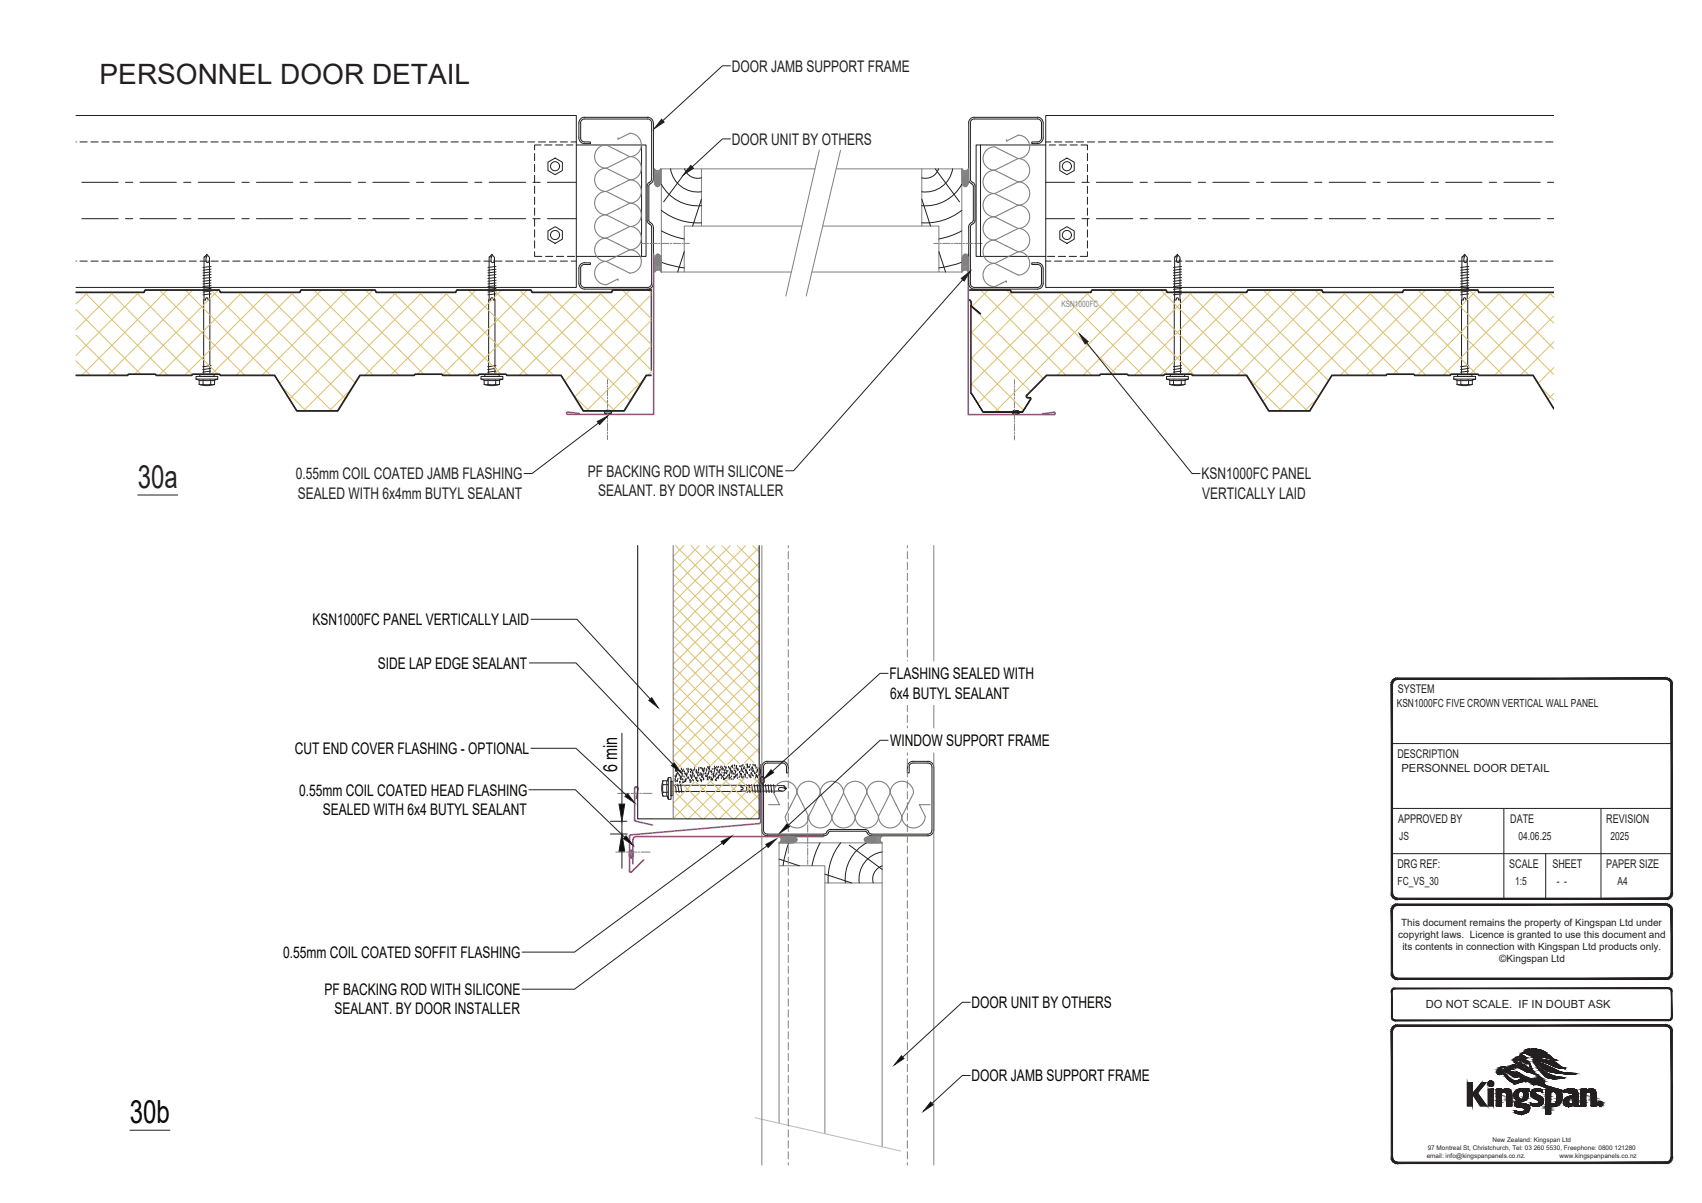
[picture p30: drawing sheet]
<svg xmlns="http://www.w3.org/2000/svg" width="297mm" height="210mm" viewBox="0 0 297 210" stroke-linecap="round" stroke-linejoin="round" font-family="sans-serif">
<defs><g id="words">
<text font-size="5.6" fill="#231f20" x="24" y="85.2">30a</text>
<text font-size="5.6" fill="#040503" x="22.7" y="196.1">30b</text>
<text font-size="4.9" fill="#231f20" x="17.4" y="14.6">PERSONNEL DOOR DETAIL</text>
<text font-size="3.4" fill="#040503" x="107.7" y="134.8" transform="rotate(-90 107.7 134.8)">6 min</text>
<g font-size="2.8" fill="#231f20">
<text x="127.7" y="12.5">DOOR JAMB SUPPORT FRAME</text>
<text x="127.7" y="25.3">DOOR UNIT BY OTHERS</text>
<text x="51.6" y="83.7">0.55mm COIL COATED JAMB FLASHING</text>
<text x="102.6" y="83.2">PF BACKING ROD WITH SILICONE</text>
<text x="209.7" y="83.7">KSN1000FC PANEL</text>
<text x="52" y="87">SEALED WITH 6x4mm BUTYL SEALANT</text>
<text x="104.4" y="86.6">SEALANT. BY DOOR INSTALLER</text>
<text x="209.8" y="87">VERTICALLY LAID</text>
</g>
<g font-size="2.8" fill="#040503">
<text x="54.5" y="109.1">KSN1000FC PANEL VERTICALLY LAID</text>
<text x="65.9" y="116.7">SIDE LAP EDGE SEALANT</text>
<text x="155.2" y="118.5">FLASHING SEALED WITH</text>
<text x="155.3" y="121.9">6x4 BUTYL SEALANT</text>
<text x="51.5" y="131.6">CUT END COVER FLASHING - OPTIONAL</text>
<text x="155.4" y="130.2">WINDOW SUPPORT FRAME</text>
<text x="52.2" y="138.9">0.55mm COIL COATED HEAD FLASHING</text>
<text x="56.3" y="142.2">SEALED WITH 6x4 BUTYL SEALANT</text>
<text x="49.4" y="167.2">0.55mm COIL COATED SOFFIT FLASHING</text>
<text x="56.6" y="173.7">PF BACKING ROD WITH SILICONE</text>
<text x="58.4" y="177">SEALANT. BY DOOR INSTALLER</text>
<text x="169.6" y="176">DOOR UNIT BY OTHERS</text>
<text x="169.6" y="188.7">DOOR JAMB SUPPORT FRAME</text>
</g>
<g font-size="2.1" fill="#231f20">
<text x="243.9" y="121">SYSTEM</text>
<text x="243.9" y="132.3">DESCRIPTION</text>
<text x="244" y="143.6">APPROVED BY</text>
<text x="263.6" y="143.6">DATE</text>
<text x="280.3" y="143.6">REVISION</text>
<text x="243.9" y="151.5">DRG REF:</text>
<text x="263.4" y="151.5">SCALE</text>
<text x="270.9" y="151.5">SHEET</text>
<text x="280.3" y="151.5">PAPER SIZE</text>
</g>
<g font-size="2" fill="#231f20">
<text x="243.8" y="123.5">KSN1000FC FIVE CROWN VERTICAL WALL PANEL</text>
<text x="244.6" y="134.8">PERSONNEL DOOR DETAIL</text>
<text x="244.2" y="146.6">JS</text>
<text x="265" y="146.6">04.06.25</text>
<text x="281.1" y="146.6">2025</text>
<text x="243.9" y="154.5">FC_VS_30</text>
<text x="264.4" y="154.5">1:5</text>
<text x="271.7" y="154.5">- -</text>
<text x="282.3" y="154.5">A4</text>
<text x="248.8" y="176">DO NOT SCALE. IF IN DOUBT ASK</text>
</g>
<g font-size="1.7" fill="#231f20">
<text x="244.5" y="161.7">This document remains the property of Kingspan Ltd under</text>
<text x="244" y="163.8">copyright laws. Licence is granted to use this document and</text>
<text x="244.7" y="165.8">its contents in connection with Kingspan Ltd products only.</text>
<text x="261.7" y="168">©Kingspan Ltd</text>
</g>
<text font-size="1.5" fill="#808180" x="185.3" y="53.5">KSN1000FC</text>
<g font-size="1.1" fill="#231f20">
<text x="249" y="202.1">email: info@kingspanpanels.co.nz.</text>
<text x="249.2" y="200.7">97 Montreal St, Christchurch, Tel: 03 260 5530, Freephone: 0800 121280</text>
<text x="260.5" y="199.4">New Zealand: Kingspan Ltd</text>
<text x="272.2" y="202.1">www.kingspanpanels.co.nz</text>
</g>
</g></defs>
<g fill="none" stroke="#231f20" stroke-width=".19">
<path d="M113.6 50.6h-6.7l-.2 .4h-13.8l-.2-.4h-13l-.2 .4h-13.8l-.2-.4h-13l-.2 .4h-13.8l-.2-.4h-13l-.2 .4h-11.8M113.6 50.7h-6.6l-.2 .4h-14l-.2-.4h-12.8l-.3 .4h-13.9l-.2-.4h-12.8l-.2 .4h-14l-.2-.4h-12.8l-.2 .4h-11.9M113.7 50.5v14.2M169.2 52.4l.2 .4M169.2 52.3a.89 .89 0 0 1 .4 1M169.2 50.7h7.1l.2 .4h13.9l.2-.4h12.9l.2 .4h13.9l.2-.4h12.9l.2 .4h13.9l.2-.4h12.9l.2 .4h13.1M169.2 50.6h7.1l.2 .4h13.8l.2-.4h13l.2 .4h13.8l.2-.4h13l.2 .4h13.8l.2-.4h13l.2 .4h13.1M169.4 53.3l.1 .2 1.6 1.3h.1l-1.6-1.3M169.4 52.8v.5M169.5 53.3l.1 .1M13.3 65.6h9l.2-.2h4.6l.2 .2h6.2l.2-.2h4.6l.2 .2h9.4l3.9 6.2h7.2l3.8-6.2h9.5l.2-.2h4.6l.2 .2h6.2l.2-.2h4.6l.2 .2h9.4l3.9 6.2h7.2l3.8-6.2h.8M13.3 65.5h8.9l.2-.2h4.7l.2 .2h6.1l.2-.2h4.7l.2 .2h9.4l3.9 6.2h7.1l3.9-6.2h9.4l.2-.2h4.7l.2 .2h6.1l.2-.2h4.7l.2 .2h9.4l3.9 6.2h7.1l3.9-6.2h.8"/>
<path d="M179.2 68.9l-.1 .1a.31 .31 0 0 0 .3 .5M179.2 69l3.4-3.5h9.3l.2-.2h4.6l.3 .2h6.1l.2-.2h4.6l.3 .2h9.4l3.9 6.2h7.1l3.8-6.2h9.5l.2-.2h4.6l.2 .2h6.2l.2-.2h4.7l.1 .2h9.5l3.6 5.7M179.4 69.4l-.2-.2v-.2l3.5-3.4h9.2l.2-.2h4.6l.2 .2h6.2l.2-.2h4.6l.2 .2h9.4l3.9 6.2h7.2l3.9-6.2h9.4l.2-.2h4.6l.2 .2h6.2l.2-.2h4.6l.2 .2h9.4l3.7 5.8M179.4 69.4h.4l.1 .3-1.4 2.3h-7l-2.1-3.4h.1l2.1 3.3h6.8l1.4-2.3M179.4 69.5h.4v.1"/>
</g>
<path d="M114.1 44.3v28h-15l-.2-.2 .2-.2 2 .3M169 44.4v28h15M182 72.2l1.9-.3 .3 .2-.2 .2" fill="none" stroke="#b9519f" stroke-width=".3"/>
<g fill="none" stroke="#231f20" stroke-width=".17">
<path d="M13.3 20.2h87.3v30h-87.3M13.3 24.8h.1M14 24.8h1.2M14.3 38.2h6.3M14.3 31.8h6.3M15.9 24.8h1.2M17.8 24.8h1.2M19.7 24.8h1.2M21.6 24.8h1.2M21.9 38.2h1.3M21.9 31.8h1.3M23.5 24.8h1.3"/>
<path d="M24.4 38.2h6.4M24.4 31.8h6.4M25.4 24.8h1.3M27.3 24.8h1.3M29.2 24.8h1.3M31.1 24.8h1.3M32.1 38.2h1.2M32.1 31.8h1.2M33 24.8h1.3M34.6 38.2h6.3M34.6 31.8h6.3M34.9 24.8h1.3"/>
<path d="M36.8 24.8h1.3M38.7 24.8h1.3M40.6 24.8h1.3M42.2 38.2h1.3M42.2 31.8h1.3M42.5 24.8h1.3M44.4 24.8h1.3M44.8 38.2h6.3M44.8 31.8h6.3M46.3 24.8h1.3M48.2 24.8h1.3M50.1 24.8h1.3"/>
<path d="M52.1 24.8h1.2M52.4 38.2h1.2M52.4 31.8h1.2M54 24.8h1.2M54.9 38.2h6.4M54.9 31.8h6.4M55.9 24.8h1.2M57.8 24.8h1.2M59.7 24.8h1.2M61.6 24.8h1.2M62.5 38.2h1.3M62.5 31.8h1.3"/>
<path d="M63.5 24.8h1.3M65.1 38.2h6.3M65.1 31.8h6.3M65.4 24.8h1.3M67.3 24.8h1.3M69.2 24.8h1.3M71.1 24.8h1.3M72.7 38.2h1.3M72.7 31.8h1.3M73 24.8h1.3M74.9 24.8h1.3M75.2 38.2h6.4"/>
<path d="M75.2 31.8h6.4M76.8 24.8h1.3M78.7 24.8h1.3M80.6 24.8h1.3M82.5 24.8h1.3M82.8 38.2h1.3M82.8 31.8h1.3M84.4 24.8h1.3M85.4 38.2h6.3M85.4 31.8h6.3M86.3 24.8h1.3M88.2 24.8h1.3"/>
<path d="M90.1 24.8h1.3M92.1 24.8h1.2M93 38.2h1.3M93 31.8h1.3M93.3 26.8v1.3M93.3 28.7v1.3M93.3 30.6v1.3M93.3 32.5v1.3M93.3 34.4v1.3M93.3 36.3v1.3M93.3 38.2v1.3M94 24.8h1.2"/>
<path d="M94.4 25.3h-1.1v.9M95.1 25.3h1.2M95.5 38.2h5.1M95.5 31.8h5.1M95.6 28.3l1.3-.7 1.2 .7v1.5l-1.2 .7-1.3-.7zM95.9 24.8h1.2M97 25.3h1.2M97.8 24.8h1.2M98.9 25.3h1.1M99.7 24.8h.9M100.6 25.3h12.1v19.5h-12.1M101.3 21.5a.71 .71 0 0 1 .7-.7h11a.67 .67 0 0 1 .7 .7v9.8"/>
<path d="M101.3 21.5v2.6M112 25.3v19.5M112.9 38.5a.9 .9 0 0 0 .6 .7l.2 .5v9.8a.71 .71 0 0 1-.7 .7h-11a.71 .71 0 0 1-.7-.7M112.9 32.5v6M113.2 38.5l.3 .3a.9 .9 0 0 1 .5 .9M113.7 31.3a.83 .83 0 0 1-.6 .7l-.2 .5M114 31.3a1.57 1.57 0 0 1-.7 1l-.1 6.2M114 21.5a1.01 1.01 0 0 0-1-1h-11a.97 .97 0 0 0-1 1v2.6a1.01 1.01 0 0 0 1 1h1v-.3h-1a.71 .71 0 0 1-.7-.7M114 21.5v9.8M114 39.7v9.8M115.4 36.7a10.2 10.2 0 0 0 7 2.2M115.4 32.1a7.2 7.2 0 0 0 7 3.8"/>
<path d="M117 29.5a4.8 4.8 0 0 0 5.4 4M119.5 29.5a2.4 2.4 0 0 0 2.9 1.5M120.1 29.5l-4.3 5.7M122.4 34.8l-1.5 4.7M160.9 34.8l1.5 4.7M163.2 29.5l4.3 5.7M163.8 29.5a2.4 2.4 0 0 1-2.9 1.5M166.3 29.5a4.8 4.8 0 0 1-5.4 4M167.9 32.1a7.2 7.2 0 0 1-7 3.8M167.9 36.7a10.2 10.2 0 0 1-7 2.2M169 31.3a1.5 1.5 0 0 0 .8 1l.1 6.2M169.1 21.5v9.8"/>
<path d="M169.1 39.7v9.8M169.3 31.3a.82 .82 0 0 0 .7 .7l.2 .5v6M169.4 21.5v9.8M169.4 39.7v9.8M169.8 38.5l-.2 .3a.9 .9 0 0 0-.6 .9M170 20.5a1.01 1.01 0 0 0-1 1M170 20.8a.71 .71 0 0 0-.7 .7M170.1 20.5h11a1.01 1.01 0 0 1 1 1v2.6a1.01 1.01 0 0 1-1 1h-1v-.3h1a.71 .71 0 0 0 .7-.7v-2.6a.71 .71 0 0 0-.7-.7h-11M170.2 38.5a.88 .88 0 0 1-.7 .7l-.2 .5M171.1 25.3v19.5M182.5 25.3h-12.1v19.5h12.1M182.5 31.8h5"/>
<path d="M182.5 24.8h.9M182.5 38.2h5M183.1 25.3h1.1M184 24.8h1.3M184.9 25.3h1.2M185 28.3l1.2-.7 1.3 .7v1.5l-1.3 .7-1.2-.7zM186 24.8h1.2M186.8 25.3h1.2M187.9 24.8h1.2M188.7 25.3h1.1v.9M188.8 31.8h1.3M188.8 38.2h1.3"/>
<path d="M189.8 24.8h1.2M189.8 26.8v1.3M189.8 28.7v1.3M189.8 30.6v1.3M189.8 32.5v1.3M189.8 34.4v1.3M189.8 36.3v1.3M189.8 38.2v1.3M191.3 31.8h6.4M191.4 38.2h6.3M191.7 24.8h1.2M193.6 24.8h1.2"/>
<path d="M195.5 24.8h1.2M197.4 24.8h1.3M199 31.8h1.2M199 38.2h1.2M199.3 24.8h1.3M201.2 24.8h1.3M201.5 31.8h6.4M201.5 38.2h6.4M203.1 24.8h1.3M205 24.8h1.3M206.9 24.8h1.3M208.8 24.8h1.3"/>
<path d="M209.1 31.8h1.3M209.1 38.2h1.3M210.7 24.8h1.3M211.7 31.8h6.3M211.7 38.2h6.3M212.6 24.8h1.3M214.5 24.8h1.3M216.4 24.8h1.3M218.3 24.8h1.3M219.3 31.8h1.3M219.3 38.2h1.3M220.2 24.8h1.3"/>
<path d="M221.8 31.8h6.4M221.8 38.2h6.4M222.1 24.8h1.3M224 24.8h1.3M226 24.8h1.2M227.9 24.8h1.2M229.4 31.8h1.3M229.4 38.2h1.3M229.8 24.8h1.2M231.7 24.8h1.2M232 31.8h6.3M232 38.2h6.3"/>
<path d="M233.6 24.8h1.2M235.5 24.8h1.2M237.4 24.8h1.2M239.3 24.8h1.3M239.6 31.8h1.3M239.6 38.2h1.3M241.2 24.8h1.3M242.1 31.8h6.4M242.1 38.2h6.4M243.1 24.8h1.3M245 24.8h1.3M246.9 24.8h1.3"/>
<path d="M248.8 24.8h1.3M249.8 31.8h1.2M249.8 38.2h1.2M250.7 24.8h1.3M252.3 31.8h6.3M252.3 38.2h6.3M252.6 24.8h1.3M254.5 24.8h1.3M256.4 24.8h1.3M258.3 24.8h1.3M259.9 31.8h1.3M259.9 38.2h1.3"/>
<path d="M260.2 24.8h1.3M262.1 24.8h1.3M262.5 31.8h6.3M262.5 38.2h6.3M264 24.8h1.3M265.9 24.8h1.3M267.9 24.8h1.2M269.8 24.8h1.2M270.1 31.8h1.1M270.1 38.2h1.1M271.2 20.2h-88.7v30h88.7M13.3 45.6h.1"/>
<path d="M14 45.6h1.2M15.9 45.6h1.2M17.8 45.6h1.2M19.7 45.6h1.2M21.6 45.6h1.2M23.5 45.6h1.3M25.4 45.6h1.3M27.3 45.6h1.3M29.2 45.6h1.3M31.1 45.6h1.3M33 45.6h1.3M34.9 45.6h1.3"/>
<path d="M36.1 44.8l-.2 .8 .3 .2a.46 .46 0 0 0 .4-.6M36.1 44.4v.4l-.5 .1M36.3 52.2l-.2-.2-.2 .1v.3h-.4M36.3 52.2v.2h.3M36.8 45.6h1.3M36.8 50.8l-1.4 .2M36.8 50.3l-1.4 .2M36.8 49.9l-1.4 .1M36.8 49.4l-1.4 .2M36.8 48.9l-1.4 .2M36.8 48.4l-1.4 .2M36.8 47.9l-1.4 .2"/>
<path d="M36.8 47.5l-1.4 .1M36.8 47l-1.4 .2M36.8 46.5l-1.4 .2M36.8 51.3l-1.4 .2M38.7 45.6h1.3M40.6 45.6h1.3M42.5 45.6h1.3M44.4 45.6h1.3M46.3 45.6h1.3M48.2 45.6h1.3M50.1 45.6h1.3M52.1 45.6h1.2"/>
<path d="M54 45.6h1.2M55.9 45.6h1.2M57.8 45.6h1.2M59.7 45.6h1.2M61.6 45.6h1.2M63.5 45.6h1.3M65.4 45.6h1.3M67.3 45.6h1.3M69.2 45.6h1.3M71.1 45.6h1.3M73 45.6h1.3M74.9 45.6h1.3"/>
<path d="M76.8 45.6h1.3M78.7 45.6h1.3M80.6 45.6h1.3M82.5 45.6h1.3M84.4 45.6h1.3M85.8 44.8l-.1 .8a.27 .27 0 0 0 .3 .2 .27 .27 0 0 0 .2-.3l.1-.3M85.9 44.4l-.1 .4-.4 .1M86 52.2l-.2-.2-.2 .4h-.3M86 52.2l.1 .2h.3M86.3 45.6h1.3M86.6 50.8l-1.4 .2M86.6 50.3l-1.4 .2"/>
<path d="M86.6 49.9l-1.4 .1M86.6 49.4l-1.4 .2M86.6 48.9l-1.4 .2M86.6 48.4l-1.4 .2M86.6 47.9l-1.4 .2M86.6 47.5l-1.4 .1M86.6 47l-1.4 .2M86.6 46.5l-1.4 .2M86.6 51.3l-1.4 .2M88.2 45.6h1.3M90.1 45.6h1.3M92.1 45.6h1.2"/>
<path d="M93.3 43.9v.9h1.3M93.3 40.1v1.3M93.3 42v1.3M94 45.6h1.2M95.2 44.8h1.3M95.6 40.3l1.3-.7 1.2 .7v1.4l-1.2 .8-1.3-.8zM95.9 45.6h1.2M97.1 44.8h1.3M97.8 45.6h1.2M99 44.8h1.3M99.7 45.6h.9M101.3 46.9a.71 .71 0 0 1 .7-.8l1 .1v-.3h-1a.97 .97 0 0 0-1 1v2.6a1.01 1.01 0 0 0 1 1h11a1.01 1.01 0 0 0 1-1"/>
<path d="M101.3 46.9v2.6M115.4 45.8l1.7 .5 2.3 .5M115.4 40.3l2.3 1 1.7 .4M119.4 43.9l-1.1 3.6M163.9 43.9l1.1 3.6M167.9 40.3l-2.3 1-1.7 .4M167.9 45.8l-1.7 .5-2.3 .5M169 49.5a1.01 1.01 0 0 0 1 1M169.3 49.5a.71 .71 0 0 0 .7 .7M170.1 50.2h11a.71 .71 0 0 0 .7-.7v-2.6a.71 .71 0 0 0-.7-.8l-1 .1v-.3h1a.97 .97 0 0 1 1 1v2.6a1.01 1.01 0 0 1-1 1h-11M182.5 45.6h.9M182.8 44.8h1.3"/>
<path d="M184 45.6h1.3M184.7 44.8h1.3M185 40.3l1.2-.7 1.3 .7v1.4l-1.3 .8-1.2-.8zM186 45.6h1.2M186.6 44.8h1.3M187.9 45.6h1.2M189.8 45.6h1.2M189.8 40.1v1.3M189.8 42v1.3M189.8 43.9v.9h-1.3M191.7 45.6h1.2M193.6 45.6h1.2"/>
<path d="M195.5 45.6h1.2M197.4 45.6h1.3M199.3 45.6h1.3M201.2 45.6h1.3M203.1 45.6h1.3M205 45.6h1.3M205.4 44.8l-.1 .8 .3 .2a.46 .46 0 0 0 .3-.6M205.5 44.4v.4l-.5 .1M205.7 52.2l-.2-.2-.3 .4h-.3M205.7 52.2v.2h.3M206.2 51.3l-1.4 .2M206.2 50.8l-1.4 .2"/>
<path d="M206.2 50.3l-1.4 .2M206.2 49.9l-1.4 .1M206.2 49.4l-1.4 .2M206.2 48.9l-1.4 .2M206.2 48.4l-1.4 .2M206.2 47.9l-1.4 .2M206.2 47.5l-1.4 .1M206.2 47l-1.4 .2M206.2 46.5l-1.4 .2M206.9 45.6h1.3M208.8 45.6h1.3M210.7 45.6h1.3"/>
<path d="M212.6 45.6h1.3M214.5 45.6h1.3M216.4 45.6h1.3M218.3 45.6h1.3M220.2 45.6h1.3M222.1 45.6h1.3M224 45.6h1.3M226 45.6h1.2M227.9 45.6h1.2M229.8 45.6h1.2M231.7 45.6h1.2M233.6 45.6h1.2"/>
<path d="M235.5 45.6h1.2M237.4 45.6h1.2M239.3 45.6h1.3M241.2 45.6h1.3M243.1 45.6h1.3M245 45.6h1.3M246.9 45.6h1.3M248.8 45.6h1.3M250.7 45.6h1.3M252.6 45.6h1.3M254.5 45.6h1.3M255.6 44.8l-.1 .8a.27 .27 0 0 0 .3 .2 .27 .27 0 0 0 .2-.3l.1-.3"/>
<path d="M255.6 44.4v.4l-.5 .1M255.8 52.2l-.2-.2-.2 .4h-.3M255.8 52.2v.2h.4M256.3 50.8l-1.4 .2M256.3 50.3l-1.4 .2M256.3 49.9l-1.4 .1M256.3 49.4l-1.4 .2M256.3 48.9l-1.4 .2M256.3 48.4l-1.4 .2M256.3 47.9l-1.4 .2M256.3 47.5l-1.4 .1M256.3 47l-1.4 .2"/>
<path d="M256.3 46.5l-1.4 .2M256.3 51.3l-1.4 .2M256.4 45.6h1.3M258.3 45.6h1.3M260.2 45.6h1.3M262.1 45.6h1.3M264 45.6h1.3M265.9 45.6h1.3M267.9 45.6h1.2M269.8 45.6h1.2M34.2 66.2l.6 .2M34.2 66.2h3.8l-.5 .2"/>
<path d="M34.7 67.1l1.4 .2 1.3-.2M34.8 66.4h.6M34.8 66.4v.7h.6M34.9 65.4h2.4l.1 .3h-2.6zM35.4 66.4h1.4M35.4 67.1h1.4M35.4 66.4v.7M35.5 65.4l.1-20.5 .5-.5 .5 .5v20.5M36.8 66.4h.6M36.8 66.4v.7M36.8 64.8l-1.4 .2M36.8 64.3l-1.4 .2"/>
<path d="M36.8 63.8l-1.4 .2M37.5 66.4l-.1 .7h-.6M38 66.2v-.5h-3.1h-.7v.5M83.9 66.2l.6 .2v.7M83.9 66.2h3.9l-.6 .2M84.5 66.4h.7M84.5 67.1h.7M84.5 67.1l1.3 .2 1.4-.2M84.6 65.4h2.5v.3h-2.5zM85.2 66.4h1.3M85.2 67.1h1.3M85.2 66.4v.7"/>
<path d="M85.3 65.4l.1-20.5 .4-.5 .5 .5 .1 20.5M86.5 66.4h.7M86.5 66.4v.7M86.5 64.8l-1.4 .2M86.6 64.3l-1.5 .2M86.6 63.8l-1.5 .2M87.2 66.4v.7h-.7M87.8 66.2v-.5h-3.2h-.7v.5M105.5 71.9l.1 .3h.8M105.5 71.9h.1M106.4 71.6a.31 .31 0 0 1 .3 .3 .31 .31 0 0 1-.3 .3M106.4 71.6l-.8 .1-.1 .2"/>
<path d="M106.7 71.9h.1M176.7 72h.1M177 71.7l-.3 .3M177 71.7h.6M177.6 71.7l.3 .3M177.9 72h.1M177.9 72l-.3 .3-.8-.1-.1-.2M203.6 66.2h3.8l-.6 .2M203.6 66.2l.6 .2v.7M204.1 66.4h.7M204.1 67.1h.7M204.1 67.1l1.4 .2 1.3-.2"/>
<path d="M204.3 65.4h2.4l.1 .3h-2.6zM204.8 66.4h1.3M204.8 67.1h1.3M204.8 66.4v.7M204.9 65.4l.1-20.5 .5-.5 .4 .5 .1 20.5M206.1 66.4h.7M206.2 66.4v.7M206.2 64.8l-1.4 .2M206.2 64.3l-1.4 .2M206.2 63.8l-1.4 .2M206.8 66.4v.7h-.7M207.4 66.2v-.5h-3.1h-.7v.5"/>
<path d="M253.7 66.2l.6 .2M253.7 66.2h3.8l-.5 .2M254.3 66.4h.6M254.3 67.1l1.3 .2 1.4-.2M254.3 66.4v.7h.6M254.4 65.4h2.4l.1 .3h-2.5zM254.9 66.4h1.4M254.9 67.1h1.4M254.9 66.4v.7M255.1 65.4v-20.5l.5-.5 .5 .5 .1 20.5M256.3 66.4h.6M256.3 66.4v.7"/>
<path d="M256.3 64.8l-1.4 .2M256.3 64.3l-1.4 .2M256.3 63.8l-1.4 .2M257 66.4l-.1 .7h-.6M257.5 66.2v-.5h-3.1h-.7v.5"/>
<circle cx="96.9" cy="29" r=".79"/>
<circle cx="186.2" cy="29" r=".79"/>
<circle cx="96.9" cy="41" r=".79"/>
<circle cx="186.2" cy="41" r=".79"/>
</g>
<g fill="none" stroke="#808180" stroke-width=".17">
<path d="M115.4 29.5h7v10h-3v8h-4zM122.4 39.5h17.5M122.4 29.5h19.8M143 26.2l-5.8 25.5M143.6 39.5h17.3M145.9 29.5h15M146.7 26.2l-6 25.5M160.9 29.5h7v18h-4v-8h-3zM111.9 42.5h.8M112.9 42.5h.3M113.4 42.5h1.3M115 42.5h.2"/>
<path d="M115.5 42.5h1.2M117 42.5h.2M117.5 42.5h1.3M119 42.5h.3M119.4 47.5h18.7M119.5 42.5h.8M141.7 47.5h22.2M163 42.5h.8M164 42.5h.3M164.5 42.5h1.3M166 42.5h.3M166.5 42.5h1.3"/>
<path d="M168.1 42.5h.2M168.6 42.5h1.2M170.1 42.5h.3M170.6 42.5h.8M105.5 72l.2 .2M105.6 71.8l.4 .4M105.7 71.7l.6 .5M106 71.6l.5 .6M106 66.3v.8M106 67.3v.3M106 67.8v1.3M106 69.3v.3"/>
<path d="M106 69.9v1.2M106 71.4v.2M106 71.9v1.3M106 73.4v.3M106 73.9v1.3M106 75.4v.3M106 75.9v.9M106.2 71.6l.5 .5M106.5 71.7l.2 .1M176.9 71.7l-.2 .2M177 66.3v.8M177 67.4v.2"/>
<path d="M177 67.9v1.2M177 69.4v.2M177 69.9v1.3M177 71.4v.3M177 71.9v1.3M177 73.5v.2M177 74v1.2M177 75.5v.2M177 76v.8M177.2 71.7l-.5 .4M177.4 71.7l-.5 .5M177.7 71.7l-.6 .6"/>
<path d="M177.8 71.8l-.4 .5M177.9 72l-.2 .3"/>
</g>
<g fill="none" stroke="#808180" stroke-width=".19">
<path d="M105.8 25.3a2.03 2.03 0 0 0-2 2 2.03 2.03 0 0 0 2 2 2.03 2.03 0 0 0-2 2.1 2.03 2.03 0 0 0 2 2 2.04 2.04 0 0 0-2 2.1 2.04 2.04 0 0 0 2 2 2.04 2.04 0 0 0-2 2 2.04 2.04 0 0 0 2 2.1M105.8 25.3l4.1 2-4.1 2.1 4.1 2-4.1 2 4.1 2.1-4.1 2M105.8 37.5l4.1 2-4.1 2.1 4.1 2-4.1 2 4.1 2.1M109.9 31.4a2.04 2.04 0 0 1 2 2 2.04 2.04 0 0 1-2 2.1 2.03 2.03 0 0 1 2 2 2.03 2.03 0 0 1-2 2 2.04 2.04 0 0 1 2 2.1 2.04 2.04 0 0 1-2 2M109.9 27.3a2.04 2.04 0 0 1 2 2.1 2.04 2.04 0 0 1-2 2M109.9 23.3a2.04 2.04 0 0 1 2 2 2.04 2.04 0 0 1-2 2M109.9 23.3l-2 1v-.3M114.2 29.4a.62 .62 0 0 0 .5 .4 .62 .62 0 0 0 .6-.4v2a.63 .63 0 0 0-.8-.7l-.3 .7zM114.2 31.4l.8 1M114.2 31.8l.6 .8M114.2 31.6l.7 .9M114.2 31.5l.8 1"/>
<path d="M114.2 31.9l.5 .7M114.2 31.3l.9 1.1M114.3 29.5l-.1 .1M114.3 31.2l.8 1.1M114.3 32.1l.3 .5M114.3 31.1l.9 1.1M114.3 31l-.1 .2M114.3 31l.9 1.1M114.3 29.6l-.1 .2M114.4 30.9l.8 1.1M114.4 30.8l.9 1.1M114.4 29.7l-.2 .4"/>
<path d="M114.5 30.8l.8 1M114.5 30.7l.8 1M114.5 30.7l.2-.1a1.1 1.1 0 0 1 0 2 1.22 1.22 0 0 1-.2-1.9zM114.6 29.8l-.4 .5M114.6 30.7l.7 .8M114.7 30.6l.6 .8M114.7 29.8l-.5 .7M114.8 30.6l.4 .6 .1-.1M115 29.8l-.8 .9M115 30.7l.1 .2M115.3 29.6l-1.1 1.4M115.3 29.8l-.7 .9"/>
<path d="M115.3 30l-.5 .7M115.3 30.2l-.4 .5M115.3 30.4l-.3 .4M115.3 30.7l-.2 .2M115.3 30.9l-.1 .2M115.3 31.4h.1M167.9 29.4a.62 .62 0 0 0 .5 .4 .62 .62 0 0 0 .6-.4v2a.59 .59 0 0 0-.7-.7l-.4 .7zM167.9 29.6l1.1 1.4M167.9 29.8l.7 .9M167.9 30l.5 .7M167.9 30.2l.4 .5M167.9 30.4l.3 .4"/>
<path d="M167.9 30.7l.2 .2M167.9 30.9l.1 .2M167.9 31.4h.1M168.2 30.7l-.1 .2M168.3 30.7l.2-.1a1.11 1.11 0 0 1-.1 2 1.23 1.23 0 0 1-.1-1.9zM168.3 29.8l.7 .9M168.4 30.6l-.4 .6-.1-.1M168.5 29.8l.5 .7M168.5 30.6l-.6 .8M168.6 30.7l-.7 .8M168.6 29.8l.4 .5M168.7 30.7l-.8 1"/>
<path d="M168.7 30.8l-.8 1M168.7 29.7l.3 .4M168.8 30.8l-.9 1.1M168.9 30.9l-.9 1.1M168.9 29.6l.1 .2M168.9 31l-.9 1.1M168.9 31.1l-.9 1.1M168.9 31l.1 .2M168.9 32.1l-.3 .5M169 31.2l-.9 1.1M169 29.5v.1M169 31.3l-.9 1.1"/>
<path d="M169 31.9l-.5 .7M169 31.8l-.6 .8M169 31.6l-.7 .9M169 31.5l-.8 1M169 31.4l-.8 1M173.6 37.8a2.04 2.04 0 0 0-2 2.1 2.04 2.04 0 0 0 2 2M173.6 33.8a2.04 2.04 0 0 0-2 2 2.04 2.04 0 0 0 2 2.1M173.6 29.7a2.04 2.04 0 0 0-2 2 2.04 2.04 0 0 0 2 2.1M173.6 25.6a2.04 2.04 0 0 0-2 2.1 2.04 2.04 0 0 0 2 2M173.6 37.9l4.1 2M173.6 33.8l4.1 2M173.6 29.7l4.1 2.1"/>
<path d="M173.6 25.6l4.1 2.1M175.6 24.4v.2l2.1-1a2.04 2.04 0 0 1 2 2 2.04 2.04 0 0 1-2 2.1M177.7 39.9a2.04 2.04 0 0 1 2 2 2.04 2.04 0 0 1-2 2M177.7 35.8a2.04 2.04 0 0 1 2 2 2.04 2.04 0 0 1-2 2.1M177.7 31.7a2.04 2.04 0 0 1 2 2.1 2.04 2.04 0 0 1-2 2M177.7 27.7a2.04 2.04 0 0 1 2 2 2.04 2.04 0 0 1-2 2.1M177.7 39.9l-4.1 2M177.7 35.8l-4.1 2.1M177.7 31.8l-4.1 2M177.7 27.7l-4.1 2M105.8 41.6a2.03 2.03 0 0 0-2 2 2.03 2.03 0 0 0 2 2 2.04 2.04 0 0 0-2 2.1 2.04 2.04 0 0 0 2 2M107.9 48.9v-.2l-2.1 1"/>
<path d="M109.9 43.6a2.04 2.04 0 0 1 2 2 2.04 2.04 0 0 1-2 2.1M114.3 46.7l.4 .4M114.3 46.4l.5 .7M114.3 46.2l.7 1M114.3 46l1.1 1.4M114.3 45.8l.1 .1M114.3 45.5v.1M114.3 47.5a.62 .62 0 0 1 .5-.4 .62 .62 0 0 1 .6 .4l-.1-2a.59 .59 0 0 1-.7 .7l-.2-.1-.1-.6v2M114.3 46.9l.2 .3M114.3 47.1l.1 .2M114.3 47.3v.1M114.5 44.6l.3-.2a1.11 1.11 0 0 1 0 1.9h-.1a1.23 1.23 0 0 1-.2-1.7z"/>
<path d="M114.7 46.2l.7 1M114.7 44.4l-.3 .4M114.8 44.4l-.5 .6M114.8 46.3l.6 .6M114.9 44.4l-.6 .8M115 44.4l-.7 .9M115 46.3l.4 .4M115.1 44.5l-.8 1M115.1 46.1l.3 .4M115.1 44.5l-.8 1.1M115.2 44.6l-.9 1.1M115.2 46l.2 .3"/>
<path d="M115.2 46l-.1 .2M115.2 44.6l-.9 1.2M115.3 45.9l.1 .1M115.3 44.7l-.9 1.2M115.3 44.8l-.9 1.2M115.3 45.5l.1 .1M115.3 44.9l-.9 1.1M115.4 45.6l-.6 .7M115.4 45.2l-.9 1M115.4 45l-.9 1.1M115.4 45.4l-.7 .9M115.4 45.3l-.8 .9"/>
<path d="M115.4 45.8l-.1-.1-.4 .6M167.9 45.6l.6 .7M167.9 45.8l.1-.1 .4 .6-.5 .6M167.9 45.2l.8 1M167.9 45.3l.8 .9M167.9 45.4l.7 .9M167.9 45l.9 1.1M168 44.9l.9 1.1M168 44.8l.9 1.2M168 44.7l.9 1.2M168 45.9l-.1 .1M168.1 44.6l.9 1.2"/>
<path d="M168.1 46l.1 .2M168.1 46l-.2 .3M168.1 44.6l.9 1.1M168.2 44.5l.8 1M168.2 46.1l-.3 .4M168.3 46.3l-.4 .4M168.3 44.4l.7 .9M168.3 44.4h.1a1.13 1.13 0 0 1 .1 1.9h-.1a1.26 1.26 0 0 1-.1-1.9zM168.4 44.4l.6 .8M168.5 44.4l.5 .6M168.6 44.4l.3 .4M168.6 46.2l-.7 1"/>
<path d="M169 47.5a.62 .62 0 0 0-.6-.4 .62 .62 0 0 0-.5 .4v-2a.61 .61 0 0 0 .8 .7l.2-.1 .1-.6v2M169 47.3v.1M169 45.8l-.1 .1M169 46l-1.1 1.4M169 47.1l-.1 .2M169 46.2l-.7 1M169 46.9l-.3 .3M169 46.4l-.5 .7M169 46.7l-.4 .4M173.6 46a2.04 2.04 0 0 0-2 2 2.04 2.04 0 0 0 2 2l2-1v.3M173.6 41.9a2.04 2.04 0 0 0-2 2 2.04 2.04 0 0 0 2 2.1M173.6 41.9l4.1 2"/>
<path d="M177.7 43.9a2.04 2.04 0 0 1 2 2.1 2.04 2.04 0 0 1-2 2l-4.1-2M177.7 43.9l-4.1 2.1"/>
</g>
<g fill="none" stroke="#dcc06c" stroke-width=".17">
<path d="M13.3 58.5l6.9 7M13.3 54l11.2 11.3M14.8 51.1l14.4 14.4M15.3 51.1l-2 2M19.3 51.1l14.3 14.2M19.7 51.1l-6.4 6.5M23.8 51.1l14.2 14.2M24.2 51.1l-10.9 10.9M27.9 50.7l14.8 14.8M29.1 50.7l-14.8 14.8M32.4 50.7l14.8 14.8M33.6 50.7l-14.8 14.8"/>
<path d="M36.9 50.7l21 21M38.1 50.7l-14.6 14.6M41.7 51.1l18.5 18.5M42.2 51.1l-14.4 14.4M46.2 51.1l15.8 15.7M46.7 51.1l-14.4 14.4M50.7 51.1l14.4 14.4M51.2 51.1l-14.2 14.2M54.8 50.7l14.8 14.8M56.1 50.7l-14.8 14.8M59.3 50.7l14.6 14.6M60.5 50.7l-14.8 14.8"/>
<path d="M63.8 50.7l14.8 14.8M65 50.7l-16.2 16.2M68.7 51.1l14.4 14.4M69.1 51.1l-18.5 18.5M73.2 51.1l14.2 14.2M73.6 51.1l-20.6 20.6M77.7 51.1l14.4 14.4M78.1 51.1l-14.4 14.4M81.8 50.7l14.8 14.8M83 50.7l-14.8 14.8M86.3 50.7l20.9 21M87.5 50.7l-14.6 14.6"/>
<path d="M90.7 50.7l19.3 19.2M92 50.7l-14.8 14.7M95.6 51.1l16.1 16.1M96.1 51.1l-14.4 14.4M100.1 51.1l13.5 13.5M100.6 51.1l-14.2 14.2M104.6 51.1l9 9M105 51.1l-14.4 14.4M108.7 50.7l4.9 4.9M109.9 50.7l-14.8 14.8M113.2 50.7l.4 .4M113.6 51.5l-15 15"/>
<path d="M113.6 55.9l-13.3 13.4M113.6 50.7h-6.6l-.2 .4h-14l-.2-.4h-12.8l-.3 .4h-13.9l-.2-.4h-12.8l-.2 .4h-14l-.2-.4h-12.8l-.2 .4h-11.9M169.2 52.3a.89 .89 0 0 1 .4 1M169.2 50.7h7.1l.2 .4h13.9l.2-.4h12.9l.2 .4h13.9l.2-.4h12.9l.2 .4h13.9l.2-.4h12.9l.2 .4h13.1M169.4 53.3l.1 .2M169.4 57.9l10.4 10.4M169.4 53.4l.1 .1M169.4 53.3v15.3h.1l2.1 3.3h6.8l1.4-2.3M169.5 53.3l.1 .1M169.6 53.5l-.2 .2M169.6 53.5l1.6 1.3h-.1l-1.5-1.3M169.6 53.6l12.5 12.4"/>
<path d="M171.2 50.7l14.8 14.8M172.4 50.7l-2.8 2.8M175.7 50.7l14.8 14.8M176.5 51.1l-7.1 7M180.6 51.1l14.2 14.2M181 51.1l-11.6 11.5M185.1 51.1l14.4 14.4M185.5 51.1l-16.1 16M189.6 51.1l14.2 14.2M190 51.1l-19.3 19.3M193.6 50.7l14.8 14.8M194.9 50.7l-21.2 21.2"/>
<path d="M198.1 50.7l14.8 14.8M199.4 50.7l-14.8 14.8M202.6 50.7l14.8 14.8M203.6 50.9l-14.6 14.6M207.5 51.1l20.6 20.6M207.9 51.1l-14.2 14.2M212 51.1l18.1 18.1M212.4 51.1l-14.4 14.4M216.5 51.1l15.3 15.3M216.9 51.1l-14.4 14.4M220.6 50.7l14.8 14.8M221.8 50.7l-14.6 14.6"/>
<path d="M225.1 50.7l14.8 14.8M226.3 50.7l-14.8 14.8M229.5 50.7l14.7 14.6M230.7 50.7l-14.7 14.8M234.4 51.1l14.5 14.4M234.9 51.1l-16.2 16.1M238.9 51.1l14.3 14.2M239.4 51.1l-19 18.9M243.4 51.1l14.2 14.2M243.9 51.1l-20.6 20.6M247.5 50.7l14.8 14.8M248.7 50.7l-14.7 14.8"/>
<path d="M252 50.7l14.8 14.8M253.2 50.7l-14.8 14.8M256.5 50.7l14.7 14.7M257.7 50.7l-14.6 14.6M261.4 51.1l9.8 9.8M261.8 51.1l-14.4 14.4M265.9 51.1l5.3 5.3M266.3 51.1l-14.4 14.4M270.4 51.1l.8 .8M270.8 51.1l-14.2 14.2M271.2 55.2l-10.3 10.3M271.2 59.7l-5.8 5.8"/>
<path d="M13.3 63l2.4 2.5M13.3 65.5h8.9l.2-.2h4.7l.2 .2h6.1l.2-.2h4.7l.2 .2h9.4l3.9 6.2h7.1l3.9-6.2h9.4l.2-.2h4.7l.2 .2h6.1l.2-.2h4.7l.2 .2h9.4l3.9 6.2h7.1l3.9-6.2h.8M49.2 67.5l4.2 4.2M61.3 67.9l-3.8 3.8M100.3 69.2l2.5 2.5M112.3 66.3l-5.4 5.4M113.6 60.4l-11.2 11.3M113.6 64.9l-.5 .6M169.4 66.9l5 5M169.4 62.4l9.2 9.2M178.9 71.1l-.7 .8M179.2 68.9l-.1 .3 .3 .3"/>
<path d="M179.2 69l3.4-3.5h9.3l.2-.2h4.6l.3 .2h6.1l.2-.2h4.6l.3 .2h9.4l3.9 6.2h7.1l3.8-6.2h9.5l.2-.2h4.6l.2 .2h6.2l.2-.2h4.7l.1 .2h9.5l3.6 5.7M179.4 69.5h.4v.1M217.9 65.9l5.7 5.8M229.9 69.6l-2.1 2.1M268.9 67.5l2.3 2.4M271.2 64.2l-2.7 2.7M271.2 68.6l-1 1"/>
</g>
<path d="M169.4 53.3v15.3M228.7 71.7h.1" fill="none" stroke="#231f20" stroke-width=".25"/>
<path d="M188.4 58.3l1.5 1.3-.5 .4z" fill="#231f20"/>
<path d="M188.4 58.3l1.5 1.3-.5 .4zM189.7 59.8l18.3 22.9h1.4" fill="none" stroke="#231f20" stroke-width=".17"/>
<path d="M104.2 73.6l1.8-1-1.4 1.5z" fill="#231f20"/>
<path d="M104.2 73.6l1.8-1-1.4 1.5zM104.5 73.8l-11.6 8.9h-1.4" fill="none" stroke="#231f20" stroke-width=".17"/>
<path d="M115.5 20.8l.4 .5-1.7 1.1z" fill="#231f20"/>
<path d="M127.5 11.5h-1.4l-10.4 9.6M115.5 20.8l.4 .5-1.7 1.1z" fill="none" stroke="#231f20" stroke-width=".17"/>
<path d="M167.8 48.6l1.5-1.3-1 1.7z" fill="#231f20"/>
<path d="M167.8 48.6l1.5-1.3-1 1.7zM168 48.8l-29.5 33.4h-1.4" fill="none" stroke="#231f20" stroke-width=".17"/>
<path d="M120.6 28.9l.4 .5-1.7 1.1z" fill="#231f20"/>
<g fill="none" stroke="#231f20" stroke-width=".17">
<path d="M120.6 28.9l.4 .5-1.7 1.1zM127.5 24.2h-1.4l-5.3 4.9M24 86.4h7M115.7 139h.8M115.7 138.3h.8M115.7 136.9v2.1M116.4 136.9v2.1M116.4 136.3v.4l.1 .3-.8-.1v-.6l-.1 .4-.1 1.4 .2 .8M116.6 135.7v3.8l-.1-.5M116.6 135.7l-.1 .6h-.8M116.6 135.7h.5v3.8h-.5M117.1 136.3l.3 .1v2.4l-.1 .1h-.2z"/>
<path d="M117.4 137.1h19.4l.5 .5-.5 .5h-19.4M117.9 136.9l.1 1.4M118.3 136.9l.2 1.5M118.8 136.9l.2 1.5M129.3 137.1v.3l.4 .2-.4 .3v.2M130.2 136.9l.2 1.5M130.7 136.9l.2 1.5M131.2 136.9l.2 1.5M131.6 136.9l.2 1.5M132.1 134.9l.3 .3M132.1 134.4v.6M132.1 136.9l.2 1.5"/>
<path d="M132.4 134.1h.1M132.4 135.2h.1M132.6 136.9l.2 1.5M132.7 134.3a.31 .31 0 0 0-.3-.3 .31 .31 0 0 0-.3 .3M132.7 134.9l-.3 .3M132.7 134.4v.6M133.1 135.5l.2 .2 .1 .7-.3 .3M133.1 135.5l-.4 .3 .1 .8 .3 .1M133.1 135.5h.1M133.1 136.7h.1M133.1 136.9l.2 1.5M133.6 136.9l.1 1.5"/>
<path d="M133.9 133.2a.68 .68 0 0 0-.6 .7l-.1 11a.71 .71 0 0 0 .8 .7h9.8l.4-.2 .1-.2M134 132.9h2.6M134 133.2h2.6M134.1 136.9l.1 1.5M134.5 136.9l.2 1.5M135 136.9l.2 1.5M136.5 132.9a1.04 1.04 0 0 1 1.1 1v1h-.3v-1a.71 .71 0 0 0-.8-.7M136.8 137.1l.1 .5h.4M136.9 137.6l-.8-.1-.2 .1v.4l.6 .1M159.4 132.9a1.01 1.01 0 0 0-1 1v1h.3v-1M159.4 133.2a.71 .71 0 0 0-.7 .7M159.4 132.9h2.6"/>
<path d="M159.4 133.2h2.6M161.9 132.9a1.04 1.04 0 0 1 1.1 1l-.1 11a1.01 1.01 0 0 1-.9 1h-9.9a1.4 1.4 0 0 1-1-.8h-6.1l-.4 .2a.87 .87 0 0 1-.8 .6h-9.8a1.01 1.01 0 0 1-1.1-1l.1-11a.97 .97 0 0 1 .9-1M161.9 133.2a.71 .71 0 0 1 .8 .7v11a.71 .71 0 0 1-.8 .7h-9.7l-.3-.1-.3-.3M136 150l3.5 1.1M137.7 147.1l-.7 2.3-.3 1.7M143.1 147.1l-.9 2.2-.5 1.8M144 152.6l4.7 1.5M144.9 144.8l-.5 .2-.1 .2M145 144.8h6M146.7 147.1a10.2 10.2 0 0 0-2.2 7M148.2 147.5l5.8 4.3M151 144.8l.5 .2 .1 .2"/>
<path d="M151.3 147.1a7.2 7.2 0 0 0-3.8 7M154 151.2a2.4 2.4 0 0 0-1.6 2.9M154 148.7a4.8 4.8 0 0 0-4 5.4"/>
</g>
<g fill="none" stroke="#b9519f" stroke-width=".3">
<path d="M110.8 137.6v5.5M111.1 137.3h.1M111.4 137.6a.31 .31 0 0 0-.4-.3 .31 .31 0 0 0-.3 .3M111.4 137.6l-.3 1.8M132.8 133.5v9.9l-.2 .3-22.5 2M109.9 149.3l.3 .3M109.9 146v6.2h.3l2.1-2.1M110.1 145.7l-.2 .3M110.2 148.4l.3 .3M110.2 148.4l-.3 .3M110.2 148.4h.1M110.2 149.6h.1"/>
<path d="M110.5 149.3l-.3 .3M110.7 143l.3 .3M111 143.4l2.9 .6M143.7 146h-32.7a.58 .58 0 0 0-.5 .6v4.2"/>
</g>
<path d="M110.1 148.4l-.2 .3M110.3 148.5l-.4 .5M110.4 149.4l-.1 .2M110.4 148.6l-.5 .6M110.5 149.2l-.5 .4M110.5 148.9l-.6 .6" fill="none" stroke="#808180" stroke-width=".3"/>
<g fill="none" stroke="#808180" stroke-width=".17">
<path d="M133 95.2v108.1M137.6 96.3v1.2M137.6 98.2v1.2M137.6 95.2v.4M158.4 95.2v.4M158.4 96.3v1.2M158.4 98.2v1.2M163 95.2v108.1M137.6 100.1v1.2M137.6 102v1.2M137.6 103.9v1.3M137.6 105.8v1.3"/>
<path d="M137.6 107.7v1.3M137.6 109.6v1.3M137.6 111.5v1.3M137.6 113.4v1.3M137.6 115.3v1.3M137.6 117.2v1.3M137.6 119.1v1.3M158.4 100.1v1.2M158.4 102v1.2M158.4 103.9v1.3M158.4 105.8v1.3M158.4 107.7v1.3"/>
<path d="M158.4 109.6v1.3M158.4 111.5v1.3M158.4 113.4v1.3M158.4 115.3v1.3M158.4 117.2v1.3M158.4 119.1v1.3M107.8 138.5h1.6M109.6 138.5h.3M110.1 138.5h1.3M111.7 138.5h.2M112.2 138.5h1.6M132.3 134.1l-.2 .2"/>
<path d="M132.6 134.1l-.5 .5M132.7 135.1l-.2 .1M132.7 134.3l-.6 .5M132.7 134.5l-.6 .6M132.7 134.8l-.4 .4M133 135.5l-.2 .3M133.2 135.6l-.4 .5M133.3 136.6l-.1 .1M133.3 135.7l-.5 .6M133.4 136.3l-.5 .4M133.4 136l-.6 .6M137.6 121v1.3"/>
<path d="M137.6 122.9v1.3M137.6 124.8v1.3M137.6 126.7v1.3M137.6 128.6v1.3M137.6 130.5v1.3M137.6 132.5v1.2M137.6 134.4v1.2M137.6 136.3v1.2M137.6 138.2v1.2M158.4 121v1.3M158.4 122.9v1.3M158.4 124.8v1.3"/>
<path d="M158.4 126.7v1.3M158.4 128.6v1.3M158.4 130.5v1.3M158.4 132.5v1.2M158.4 134.4v1.2M158.4 136.3v1.2M158.4 138.2v1.2M107.5 148.7h1.6M109.3 148.7h.3M109.8 148.7h1.3M111.4 148.7h.2M111.9 148.7h1.6"/>
<path d="M136 147.1h18v7h-10v-3h-8zM136 151.1v44.9M137.6 140.1v1.2M137.6 142v1.2M137.6 143.9v1.3M137.6 145.8v1.3M137.6 147.7v1.3M137.6 149.6v1.3M137.6 151.5v1.3M137.6 153.4v1.3M137.6 155.3v1.3M137.6 157.2v1.3"/>
<path d="M137.6 159.1v1.3M141 142.4v.8M141 143.5v.2M141 144v1.2M141 145.5v.2M141 146v1.3M141 147.5v.3M141 148v1.3M141 149.6v.2M141 150.1v.8M144 154.1v43.8M154 154.1v46.1"/>
<path d="M158.4 140.1v1.2M158.4 142v1.2M158.4 143.9v1.3M158.4 145.8v1.3M158.4 147.7v1.3M158.4 149.6v1.3M158.4 151.5v1.3M158.4 153.4v1.3M158.4 155.3v1.3M158.4 157.2v1.3M158.4 159.1v1.3M137.6 161v1.3"/>
<path d="M137.6 162.9v1.3M137.6 164.8v1.3M137.6 166.7v1.3M137.6 168.6v1.3M137.6 170.5v1.3M137.6 172.5v1.2M137.6 174.4v1.2M137.6 176.3v1.2M137.6 178.2v1.2M158.4 161v1.3M158.4 162.9v1.3M158.4 164.8v1.3"/>
<path d="M158.4 166.7v1.3M158.4 168.6v1.3M158.4 170.5v1.3M158.4 172.5v1.2M158.4 174.4v1.2M158.4 176.3v1.2M158.4 178.2v1.2M137.6 180.1v1.2M137.6 182v1.2M137.6 183.9v1.2M137.6 185.8v1.3M137.6 187.7v1.3"/>
<path d="M137.6 189.6v1.3M137.6 191.5v1.3M137.6 193.4v1.3M137.6 195.3v1.3M137.6 197.2v1.3M137.6 199.1v1.3M158.4 180.1v1.2M158.4 182v1.2M158.4 183.9v1.2M158.4 185.8v1.3M158.4 187.7v1.3M158.4 189.6v1.3"/>
<path d="M158.4 191.5v1.3M158.4 193.4v1.3M158.4 195.3v1.3M158.4 197.2v1.3M158.4 199.1v1.3M137.6 201v1.3M137.6 202.9v.4M158.4 201v1.3M158.4 202.9v.4"/>
</g>
<path d="M131.8 195.1l25.4 5.8" fill="none" stroke="#bababa" stroke-width=".17"/>
<g fill="none" stroke="#808180" stroke-width=".19">
<path d="M117.5 95.2v47.7M135 138.4a2.04 2.04 0 0 1 2.1-2 2.04 2.04 0 0 1 2 2 2.03 2.03 0 0 1 2-2 2.03 2.03 0 0 1 2.1 2 2.03 2.03 0 0 1 2-2 2.03 2.03 0 0 1 2 2 2.03 2.03 0 0 1 2.1-2 2.03 2.03 0 0 1 2 2 2.03 2.03 0 0 1 2-2 2.03 2.03 0 0 1 2.1 2 2.04 2.04 0 0 1 2-2 2.04 2.04 0 0 1 2 2M135 138.4l1.1 2.1h-2M159.4 138.4l-2 4.1-2-4.1-2.1 4.1-2-4.1-2 4.1-2.1-4.1-2 4.1-2-4.1-2.1 4.1-2-4.1-2 4.1M136 146h1.9a.64 .64 0 0 0-.7 .8l.7 .3h-1.9a.62 .62 0 0 0 .3-.6 .62 .62 0 0 0-.3-.5zM136.1 147.1h.1M136.1 146l1.4 1.1M136.2 147l.1 .1M136.2 146.9l.4 .2M136.3 146.7l.5 .4M136.3 146.4l1 .7M136.3 146l.9 .7"/>
<path d="M136.3 146.6l.7 .5M136.5 146l.7 .5M136.7 146l.5 .4M137 146l.3 .3M137 142.5a2.04 2.04 0 0 0 2.1 2 2.04 2.04 0 0 0 2-2M137.2 146l.2 .2M137.2 146.4a1.24 1.24 0 0 1 1.9 .1 1.11 1.11 0 0 1-1.9 .1zM137.4 146l.2 .1M137.4 146.2l-.2 .1M137.6 147l.1 .1M137.6 146l.1 .1-.5 .4M137.9 147.1h.1"/>
<path d="M137.9 146h.1M137.9 146l-.7 .6M138 146l-.8 .7M138.2 146l-1 .8M138.3 146l-1 .8M138.4 146l-1.1 .9M138.5 146.1l-1.1 .9M138.6 146.1l-1.1 .9M138.7 146.1l-1.1 .9M138.8 146.2l-1.1 .9M138.9 146.2l-1.1 .9M138.9 146.3l-1 .8"/>
<path d="M139 146.3l-1 .8M139.1 146.4l-1 .7M139.1 146.7l-.4 .3M139.1 146.5l-.8 .6M139.1 146.6l-.7 .5M141.1 142.5a2.04 2.04 0 0 0 2.1 2 2.04 2.04 0 0 0 2-2M145.2 142.5a2.04 2.04 0 0 0 2 2 2.04 2.04 0 0 0 2.1-2M149.2 142.5a2.04 2.04 0 0 0 2.1 2 2.04 2.04 0 0 0 2-2 2.04 2.04 0 0 0 2.1 2 2.04 2.04 0 0 0 2-2M150.8 146.6l.7 .5M150.8 146.5l.8 .6M150.9 146.4a1.2 1.2 0 0 1 1.9 .2v.1a1.22 1.22 0 0 1-2-.1zM150.9 146.7l.4 .3"/>
<path d="M150.9 146.4l.9 .7M150.9 146.3l1 .8M151 146.3l1 .8M151.1 146.2l1.1 .9M151.1 146.2l1.2 .9M151.2 146.1l1.1 .9M151.3 146.1l1.1 .9M151.4 146.1l1.1 .9M151.5 146l1.1 .9M151.6 146l1.1 .8M151.8 146l.9 .8M151.9 146l.8 .7"/>
<path d="M152 146h2a.62 .62 0 0 0-.4 .5 .62 .62 0 0 0 .4 .6h-2l.5-.1 .2-.4a.67 .67 0 0 0-.7-.6zM152 146l.8 .6M152 147.1h.1M152.1 146h-.1M152.3 146l-.1 .1 .6 .4M152.4 147l-.2 .1M152.5 146.2l.2 .1M152.5 146l-.1 .1M152.7 146l-.2 .2M153 146l-.4 .3M153.2 146l-.5 .4M153.4 146l-.7 .5"/>
<path d="M153.6 146.6l-.7 .5M153.6 146.7l-.5 .4M153.6 146.4l-.9 .7M153.6 146l-.9 .7M153.7 146.9l-.3 .2M153.8 147l-.2 .1M153.9 147.1h-.1M153.9 146l-1.4 1.1M157.4 142.5a2.04 2.04 0 0 0 2 2 2.04 2.04 0 0 0 2.1-2M162.3 140.5h-1.8l1 2"/>
</g>
<g fill="none" stroke="#dcc06c" stroke-width=".17">
<path d="M117.5 97.5l15 15M117.9 95.2l14.6 14.6M119.4 95.2l-1.9 1.9M120.6 95.2l11.9 11.9M122.1 95.2l-4.6 4.6M123.3 95.2l9.2 9.2M124.7 95.2l-7.2 7.3M126 95.2l6.5 6.5M127.5 95.2l-10 10M128.7 95.2l3.8 3.8M130.1 95.2l-12.6 12.7M131.4 95.2l1.1 1.1"/>
<path d="M132.5 98.3l-15 15M132.5 95.6l-15 15M117.5 100.2l15 15M117.5 102.9l15 15M117.5 105.6l15 15M117.5 108.3l15 15M117.5 111l15 15M117.5 113.7l15 15M117.5 116.4l15 15M117.5 119.1l15 15M132.5 119.8l-15 15M132.5 117.1l-15 15"/>
<path d="M132.5 114.4l-15 15M132.5 111.7l-15 15M132.5 109l-15 15M132.5 106.3l-15 15M132.5 103.7l-15 14.9M132.5 101l-15 14.9M117.5 121.7l15 15M117.5 124.4l15 15M117.5 127.1l15 15M117.5 129.8l13.1 13.1M117.5 135.2l7.7 7.7M117.5 132.5l10.4 10.4"/>
<path d="M117.5 137.9l5 5M132.5 136l-7 6.9M132.5 138.7l-4.3 4.2M132.5 133.3l-9.7 9.6M132.5 130.6l-12.4 12.3M132.5 127.9l-15 15M132.5 125.2l-15 15M132.5 122.5l-15 15M117.5 140.6l2.3 2.3M132.5 141.4l-1.6 1.5"/>
</g>
<path d="M111.3 95.2v47.7h21.2v-47.7" fill="none" stroke="#231f20" stroke-width=".19"/>
<path d="M132.2 133.2v2.4" fill="none" stroke="#fff" stroke-width=".17"/>
<path d="M117.8 134.2l14.4 1.4-14.4 1zM117.8 134.2l14.4 1.4v-2.4z" fill="#fff"/>
<path d="M117.8 134.2l14.4 1.4-14.4 1zM117.8 134.2l14.4-1v2.4z" fill="none" stroke="#fff" stroke-width=".17"/>
<g fill="none" stroke="#231f20" stroke-width=".17">
<path d="M117.8 136.2h.1M117.8 135.8h.1M117.8 135.4h.1M117.9 136h.1M117.9 134.4h.1M117.9 135.5h.1M117.9 134.3h.1M117.9 136.3h.1M118 134.5h.1M118 135.2h.1M118 134.4h.1M118 135.3h.1"/>
<path d="M118 135h.1M118.1 134.4h.1M118.1 134.5h.1M118.1 136.2h.1M118.2 136.3h.1M118.2 134.3h.1M118.2 134.8h.1M118.2 136.1h.1M118.3 135h.1M118.3 135.9h.1M118.4 134.9h.1M118.5 135.2h.1"/>
<path d="M118.6 135.2h.1M118.6 136.4h.1M118.7 136.5h.1M118.7 136.3h.1M118.7 135.7h.1M118.7 135.4h.1M118.8 134.5h.1M118.8 135.9h.1M118.8 134.6h.1M118.8 135.6h.1M118.9 134.8h.1M118.9 135.4h.1"/>
<path d="M118.9 134.1h.1M119 134.2h.1M119 135.9h.1M119 134.9h.1M119 134.6h.1M119.1 135h.1M119.1 134.5h.1M119.1 136.4h.1M119.1 135.9h.1M119.2 135.3h.1M119.2 136h.1M119.2 134.5h.1"/>
<path d="M119.2 134.2h.1M119.3 136.4h.1M119.4 135.5h.1M119.5 136.3h.1M119.5 134.6h.1M119.5 134.9h.1M119.6 136.1h.1M119.6 135h.1M119.6 136.2h.1M119.6 136.3h.1M119.7 136h.1M119.7 135.1h.1"/>
<path d="M119.7 135.8h.1M119.8 135.1h.1M119.8 135.3h.1M119.9 134.1h.1M119.9 135h.1M119.9 134.8h.1M120 135.7h.1M120 134.4h.1M120.1 135.5h.1M120.1 134.1h.1M120.1 134.6h.1M120.1 135.7h.1"/>
<path d="M120.2 135.7h.1M120.2 134.2h.1M120.4 136.1h.1M120.4 136.4h.1M120.5 136.1h.1M120.5 135.1h.1M120.5 134.6h.1M120.5 135.3h.1M120.5 134.2h.1M120.6 136.4h.1M120.6 134.7h.1M120.6 135.5h.1"/>
<path d="M120.6 134.2h.1M120.6 136.2h.1M120.7 134.4h.1M120.7 135.7h.1M120.7 135.4h.1M120.8 135.6h.1M120.8 135.2h.1M120.8 135h.1M120.8 134.7h.1M120.9 134.8h.1M120.9 136h.1M120.9 134.5h.1"/>
<path d="M121 134.9h.1M121 134.3h.1M121 136.1h.1M121.1 135.4h.1M121.1 135.2h.1M121.2 135.5h.1M121.2 134h.1M121.2 134.3h.1M121.4 135.7h.1M121.4 135.8h.1M121.5 135.8h.1M121.5 134.5h.1"/>
<path d="M121.5 134.8h.1M121.5 134.3h.1M121.5 136.1h.1M121.6 134.7h.1M121.6 134.4h.1M121.6 135.8h.1M121.6 135.6h.1M121.7 136.2h.1M121.7 135.1h.1M121.8 136.2h.1M121.8 134.9h.1M121.8 135.3h.1"/>
<path d="M121.8 134.7h.1M121.9 134.3h.1M121.9 134.2h.1M122 133.9h.1M122.1 135.8h.1M122.1 135.1h.1M122.2 135.2h.1M122.2 134.8h.1M122.3 136h.1M122.3 133.9h.1M122.3 136.2h.1M122.3 134.9h.1"/>
<path d="M122.4 136.3h.1M122.4 135.1h.1M122.4 136.2h.1M122.5 135.5h.1M122.5 135.4h.1M122.5 134h.1M122.5 136h.1M122.5 134.1h.1M122.6 134.1h.1M122.6 134.4h.1M122.6 135.5h.1M122.7 135.2h.1"/>
<path d="M122.7 135.1h.1M122.7 135.6h.1M122.8 135.9h.1M122.8 134.6h.1M122.8 136h.1M122.8 134.5h.1M122.8 135.8h.1M122.8 134.3h.1M122.9 134.9h.1M122.9 134.1h.1M123 134h.1M123.1 134.8h.1"/>
<path d="M123.2 135.4h.1M123.2 134.9h.1M123.2 135.2h.1M123.3 134.5h.1M123.3 134.1h.1M123.3 135.4h.1M123.4 134.3h.1M123.4 135.9h.1M123.5 135.2h.1M123.5 135.9h.1M123.5 135.6h.1M123.5 133.8h.1"/>
<path d="M123.5 135.5h.1M123.6 135h.1M123.6 133.9h.1M123.6 136h.1M123.6 134.1h.1M123.7 134.9h.1M123.7 134.7h.1M123.7 134.5h.1M123.8 135.6h.1M123.8 133.8h.1M123.8 135.7h.1M123.8 134h.1"/>
<path d="M123.8 134.2h.1M123.9 135.5h.1M123.9 133.7h.1M123.9 134.5h.1M124.1 136h.1M124.1 135.6h.1M124.1 134.6h.1M124.1 134.5h.1M124.2 135.8h.1M124.2 136h.1M124.2 134.7h.1M124.2 135.1h.1"/>
<path d="M124.3 134.1h.1M124.3 136h.1M124.4 135.8h.1M124.5 135h.1M124.5 135.4h.1M124.5 135.6h.1M124.5 135.2h.1M124.5 135.1h.1M124.6 134.9h.1M124.6 134.1h.1M124.6 134.6h.1M124.7 133.7h.1"/>
<path d="M124.7 134.4h.1M124.7 134.1h.1M124.7 135.4h.1M124.8 134h.1M124.8 135.4h.1M124.9 133.9h.1M124.9 136.1h.1M124.9 135.1h.1M124.9 135.9h.1M125 134.2h.1M125 134.8h.1M125 136.1h.1"/>
<path d="M125.1 135.8h.1M125.1 133.7h.1M125.1 135h.1M125.2 134.3h.1M125.2 133.9h.1M125.2 134.4h.1M125.2 135.6h.1M125.3 134.7h.1M125.3 135.8h.1M125.4 133.8h.1M125.4 135.5h.1M125.4 135.6h.1"/>
<path d="M125.4 135.3h.1M125.5 134.7h.1M125.5 134.5h.1M125.5 134.8h.1M125.6 135.2h.1M125.6 134.5h.1M125.6 134.3h.1M125.7 134.3h.1M125.7 133.9h.1M125.8 135.1h.1M125.8 133.7h.1M125.9 135.7h.1"/>
<path d="M125.9 135.2h.1M126 134.1h.1M126 135.4h.1M126 134.8h.1M126 134.3h.1M126.1 133.9h.1M126.1 135.5h.1M126.1 134h.1M126.2 134.1h.1M126.3 135.9h.1M126.3 135.3h.1M126.3 135.7h.1"/>
<path d="M126.4 134.3h.1M126.4 134.8h.1M126.4 135.9h.1M126.4 135.2h.1M126.4 133.7h.1M126.4 134.9h.1M126.5 134.4h.1M126.5 134.7h.1M126.6 134.3h.1M126.6 135.8h.1M126.6 134h.1M126.7 134.8h.1"/>
<path d="M126.7 133.8h.1M126.7 133.9h.1M126.8 134.8h.1M126.8 135.5h.1M126.8 134.9h.1M126.8 134.4h.1M126.8 135.7h.1M126.9 134.6h.1M127 135.4h.1M127 134.4h.1M127.1 135.2h.1M127.1 133.8h.1"/>
<path d="M127.2 133.8h.1M127.2 135.2h.1M127.2 135.6h.1M127.3 135.8h.1M127.3 134.1h.1M127.3 135.3h.1M127.3 135.1h.1M127.4 135.6h.1M127.4 134.9h.1M127.4 134h.1M127.4 134.6h.1M127.5 134.2h.1"/>
<path d="M127.5 134.4h.1M127.6 135.9h.1M127.6 133.7h.1M127.6 135.4h.1M127.7 134.8h.1M127.7 134.5h.1M127.8 134.5h.1M127.8 135h.1M127.8 133.7h.1M127.8 134.6h.1M127.8 133.5h.1M127.9 133.9h.1"/>
<path d="M127.9 135.9h.1M128.1 135h.1M128.1 135.5h.1M128.1 134.1h.1M128.1 135.7h.1M128.2 133.5h.1M128.2 134.4h.1M128.2 135.5h.1M128.2 133.6h.1M128.3 135h.1M128.3 135.5h.1M128.3 134.7h.1"/>
<path d="M128.4 135.3h.1M128.4 134.5h.1M128.4 135.4h.1M128.5 133.9h.1M128.5 134.1h.1M128.5 133.6h.1M128.5 133.8h.1M128.6 135.1h.1M128.6 133.6h.1M128.6 135.3h.1M128.6 134h.1M128.7 135.7h.1"/>
<path d="M128.7 134.2h.1M128.7 135h.1M128.8 134.3h.1M128.8 134.1h.1M129 135.6h.1M129 134.8h.1M129.1 134.6h.1M129.1 133.6h.1M129.1 135.4h.1M129.2 133.7h.1M129.2 135.1h.1M129.2 135h.1"/>
<path d="M129.3 134.5h.1M129.4 135h.1M129.4 134.2h.1M129.4 135.1h.1M129.4 135.5h.1M129.4 134h.1M129.5 133.6h.1M129.5 134.2h.1M129.5 135.6h.1M129.5 134.4h.1M129.5 133.5h.1M129.6 134.5h.1"/>
<path d="M129.7 133.4h.1M129.7 135.6h.1M129.7 135.4h.1M129.8 134h.1M129.8 134.7h.1M129.8 134.1h.1M129.9 133.7h.1M129.9 135.1h.1M130 134h.1M130 135.5h.1M130.1 134.4h.1M130.1 135.2h.1"/>
<path d="M130.1 135.3h.1M130.1 134.3h.1M130.2 134.9h.1M130.2 133.3h.1M130.2 134.6h.1M130.3 134.4h.1M130.4 134.8h.1M130.4 134.7h.1M130.4 135.7h.1M130.4 133.9h.1M130.4 133.6h.1M130.5 133.3h.1"/>
<path d="M130.5 134.9h.1M130.5 133.6h.1M130.5 133.4h.1M130.5 133.8h.1M130.7 135.2h.1M130.8 133.7h.1M130.8 135.5h.1M130.8 135.2h.1M130.8 133.8h.1M130.8 134.3h.1M130.9 133.4h.1M131 135.5h.1"/>
<path d="M131 135.2h.1M131.1 135.6h.1M131.1 134.1h.1M131.1 135h.1M131.1 134.8h.1M131.2 133.9h.1M131.2 134.3h.1M131.2 135.1h.1M131.3 134h.1M131.3 133.8h.1M131.3 135.2h.1M131.4 134.5h.1"/>
<path d="M131.4 134.1h.1M131.4 133.4h.1M131.4 134.6h.1M131.5 135.3h.1M131.5 134.4h.1M131.6 133.5h.1M131.7 134.9h.1M131.7 134.7h.1M131.8 133.4h.1M131.8 133.6h.1M131.8 133.5h.1M131.8 134.9h.1"/>
<path d="M131.9 135.6h.1M131.9 134h.1M131.9 135.4h.1M132 135.3h.1M132 135.2h.1M132.1 135.3h.1M132.1 134.7h.1M132.1 133.9h.1M132.1 135.4h.1M132.1 134.4h.1M132.2 134.2h.1M132.2 135.6h.1"/>
<path d="M132.2 134.3h.1M132.2 134.5h.1"/>
</g>
<path d="M113.2 122.3l.5-.5 1.1 1.7z" fill="#040503"/>
<path d="M92.7 108.1h8l12.8 13.9M113.2 122.3l.5-.5 1.1 1.7z" fill="none" stroke="#231f20" stroke-width=".17"/>
<path d="M125.8 146.9l1.9-.9-1.4 1.4z" fill="#040503"/>
<path d="M125.8 146.9l1.9-.9-1.4 1.4zM126.1 147.1l-25.8 19.1h-9.2" fill="none" stroke="#231f20" stroke-width=".17"/>
<path d="M133.7 147.4l1.8-.9-1.4 1.4z" fill="#040503"/>
<path d="M133.7 147.4l1.8-.9-1.4 1.4zM133.8 147.6l-33.5 25.1h-9.2" fill="none" stroke="#231f20" stroke-width=".17"/>
<path d="M109.5 138.5l1.3 1.6-1.7-1.1z" fill="#040503"/>
<path d="M92.7 130.6h7.8l8.8 8.2M108.5 128v12.3M109.5 138.5l1.3 1.6-1.7-1.1zM106.5 145.6h3M106.5 143.4h2.9M108.5 143.4v2.2M108.5 148.6v3" fill="none" stroke="#231f20" stroke-width=".17"/>
<path d="M108.5 145.6l.5 3h-1z" fill="#040503"/>
<path d="M108.5 145.6l.5 3h-1z" fill="none" stroke="#231f20" stroke-width=".17"/>
<path d="M108 140.3h1l-.5 3.1z" fill="#040503"/>
<path d="M108 140.3h1l-.5 3.1z" fill="none" stroke="#231f20" stroke-width=".17"/>
<path d="M109.3 145.9l1.2 1.6-1.7-1.1z" fill="#040503"/>
<path d="M92.3 137.9h8.1l8.6 8.2M109.3 145.9l1.2 1.6-1.7-1.1z" fill="none" stroke="#231f20" stroke-width=".17"/>
<path d="M157.3 184.3l.5 .5-1.7 1.1z" fill="#040503"/>
<path d="M169.3 174.9h-1.4l-10.4 9.6M157.3 184.3l.5 .5-1.7 1.1z" fill="none" stroke="#231f20" stroke-width=".17"/>
<path d="M162.4 192.3l.5 .5-1.7 1.2z" fill="#040503"/>
<path d="M162.4 192.3l.5 .5-1.7 1.2zM169.3 187.7h-1.4l-5.2 4.9" fill="none" stroke="#231f20" stroke-width=".17"/>
<path d="M154.4 127.2v4.1l29.7-4.1zM154.4 131.3l29.7-4.1v4.1z" fill="#fff"/>
<path d="M154.4 127.2h29.7l-29.7 4.1zM154.4 131.3l29.7-4.1v4.1z" fill="none" stroke="#fff" stroke-width=".17"/>
<path d="M137.3 143.8l.5 .5-1.7 1.1z" fill="#040503"/>
<path d="M155 129.2h-1.4l-16 14.9M137.3 143.8l.5 .5-1.7 1.1z" fill="none" stroke="#231f20" stroke-width=".17"/>
<path d="M154.4 115.5v7.5l28.3-7.5zM154.4 123l28.3-7.5v7.5z" fill="#fff"/>
<path d="M154.4 115.5h28.3l-28.3 7.5zM154.4 123l28.3-7.5v7.5z" fill="none" stroke="#fff" stroke-width=".17"/>
<path d="M134.6 134.4l.4 .4-1.7 1.1z" fill="#040503"/>
<path d="M155 117.5h-1.4l-18.8 17.1M134.6 134.4l.4 .4-1.7 1.1zM22.7 197.3h7" fill="none" stroke="#231f20" stroke-width=".17"/>
<path d="M61.1 113.7v4l31.9-4zM61.1 117.7l31.9-4v4z" fill="#fff"/>
<path d="M61.1 113.7h31.9l-31.9 4zM61.1 117.7l31.9-4v4z" fill="none" stroke="#fff" stroke-width=".17"/>
<path d="M117.2 133.6l.5-.4 1.1 1.6z" fill="#040503"/>
<path d="M92.4 115.7h8.1l16.9 17.7M117.2 133.6l.5-.4 1.1 1.6zM262.5 141.1v15.8" fill="none" stroke="#231f20" stroke-width=".17"/>
<path d="M290.8 156.8l.2 .2h-.2zM290.8 156.8l.2 .2v-.3zM291 156.7l.3 .2-.3 .1zM291 156.7l.3 .2-.1-.3zM291.2 156.6l.4 .1-.3 .2zM291.2 156.6l.4 .1-.2-.2zM291.4 156.5h.3l-.1 .2zM291.5 156.3l-.1 .2h.3zM291.5 156.3l.3-.1-.1 .3zM291.6 156.1l-.1 .2 .3-.1zM291.6 156.1l.3-.2-.1 .3zM291.6 155.9v.2l.3-.2z" fill="#231f20"/>
<path d="M290.8 156.8l.2 .2h-.2zM290.8 156.8l.2-.1v.3zM291 156.7l.3 .2-.3 .1zM291 156.7l.2-.1 .1 .3zM291.2 156.6l.2-.1 .2 .2zM291.2 156.6l.4 .1-.3 .2zM291.4 156.5h.3l-.1 .2zM291.5 156.3l.2 .2h-.3zM291.5 156.3l.3-.1-.1 .3zM291.6 156.1l.2 .1-.3 .1zM291.6 156.1l.3-.2-.1 .3zM291.6 155.9h.3l-.3 .2z" fill="none" stroke="#231f20" stroke-width=".17"/>
<path d="M291.6 119.4v36.5h.3zM291.6 119.4h.3v36.5z" fill="#231f20"/>
<path d="M291.6 119.4h.3v36.5zM291.6 119.4l.3 36.5h-.3z" fill="none" stroke="#231f20" stroke-width=".17"/>
<path d="M291.8 119.1l.1 .3h-.3zM291.6 119.2v.2l.2-.3zM291.7 118.9l.1 .2-.2 .1zM291.5 119l.1 .2 .1-.3zM291.6 118.7l.1 .2-.2 .1zM291.4 118.8l.1 .2 .1-.3zM291.3 118.5l.3 .2-.2 .1zM291.3 118.5l-.1 .2 .2 .1zM291 118.4l.3 .1-.1 .2zM291 118.4v.2l.2 .1zM290.8 118.3l.2 .1v.2zM290.8 118.3v.3h.2z" fill="#231f20"/>
<path d="M290.8 118.3l.2 .1v.2zM290.8 118.3l.2 .3h-.2zM291 118.4l.2 .3-.2-.1zM291 118.4l.3 .1-.1 .2zM291.3 118.5l.3 .2-.2 .1zM291.3 118.5l.1 .3-.2-.1zM291.4 118.8l.2-.1-.1 .3zM291.5 119l.2-.1-.1 .3zM291.6 118.7l.1 .2-.2 .1zM291.6 119.2l.2-.1-.2 .3zM291.7 118.9l.1 .2-.2 .1zM291.8 119.1l.1 .3h-.3z" fill="none" stroke="#231f20" stroke-width=".17"/>
<path d="M243.9 118.6h46.9v-.3zM243.9 118.3h46.9l-46.9 .3z" fill="#231f20"/>
<path d="M243.9 118.6l46.9-.3v.3zM243.9 118.3h46.9l-46.9 .3z" fill="none" stroke="#231f20" stroke-width=".17"/>
<path d="M243.6 118.4l.3-.1v.3zM243.6 118.4l.1 .2h.2zM243.3 118.5l.3-.1 .1 .2zM243.3 118.5l.2 .2 .2-.1zM243.1 118.7l.2-.2 .2 .2zM243.1 118.7l.2 .1 .2-.1zM243.1 118.7l.2 .1-.4 .1zM242.9 118.9l.3 .1 .1-.2zM242.9 118.9l.3 .1-.4 .1zM242.8 119.1l.3 .1 .1-.2zM242.8 119.1l.3 .1-.3 .2zM242.8 119.4h.2l.1-.2z" fill="#231f20"/>
<path d="M242.8 119.4l.3-.2-.1 .2zM242.8 119.1l.3 .1-.3 .2zM242.8 119.1l.4-.1-.1 .2zM242.9 118.9l.3 .1-.4 .1zM242.9 118.9l.4-.1-.1 .2zM243.1 118.7l.2 .1-.4 .1zM243.1 118.7h.4l-.2 .1zM243.1 118.7l.2-.2 .2 .2zM243.3 118.5l.4 .1-.2 .1zM243.3 118.5l.3-.1 .1 .2zM243.6 118.4l.3-.1v.3zM243.6 118.4l.3 .2h-.2z" fill="none" stroke="#231f20" stroke-width=".17"/>
<path d="M242.8 119.4l.2 36.5v-36.5zM242.8 119.4l.2 36.5h-.2z" fill="#231f20"/>
<path d="M242.8 119.4h.2v36.5zM242.8 119.4l.2 36.5h-.2z" fill="none" stroke="#231f20" stroke-width=".17"/>
<path d="M242.8 155.9h.2l-.2 .3zM243 155.9l-.2 .3 .3-.1zM242.8 156.2l.3-.1-.2 .4zM243.1 156.1l-.2 .4 .3-.2zM242.9 156.5l.3-.2-.1 .4zM243.2 156.3l-.1 .4 .2-.2zM243.1 156.7l.2-.2v.4zM243.3 156.5v.4l.2-.3zM243.5 156.6l.1 .4-.3-.1zM243.5 156.6l.1 .4 .1-.3zM243.7 156.7l.2 .3h-.3zM243.7 156.7l.2 .3v-.2z" fill="#231f20"/>
<path d="M242.8 155.9h.2l-.2 .3zM242.8 156.2l.3-.1-.2 .4zM242.9 156.5l.3-.2-.1 .4zM243 155.9l.1 .2-.3 .1zM243.1 156.1l.1 .2-.3 .2zM243.1 156.7l.2-.2v.4zM243.2 156.3l.1 .2-.2 .2zM243.3 156.5l.2 .1-.2 .3zM243.5 156.6l.2 .1-.1 .3zM243.5 156.6l.1 .4-.3-.1zM243.7 156.7l.2 .1v.2zM243.7 156.7l.2 .3h-.3z" fill="none" stroke="#231f20" stroke-width=".17"/>
<path d="M243.9 156.8v.2l46.9-.2zM243.9 157l46.9-.2v.2z" fill="#231f20"/>
<path d="M242.9 129.8h48.8M242.9 149h48.8M242.9 141.1h48.8M243.9 157.9l1.9 .1M243.9 156.8h46.9l-46.9 .2zM243.9 157l46.9-.2v.2zM269.8 149v7.9M279.4 141.1v15.8" fill="none" stroke="#231f20" stroke-width=".17"/>
<path d="M290.8 202.8l.2 .3h-.2zM290.8 202.8l.2 .3v-.3zM291 202.8l.3 .1-.3 .2zM291 202.8l.3 .1-.1-.2zM291.2 202.7l.4 .1-.3 .1zM291.2 202.7l.4 .1-.2-.2zM291.4 202.6l.3-.1-.1 .3zM291.5 202.4l-.1 .2 .3-.1zM291.5 202.4l.3-.1-.1 .2zM291.6 202.2l-.1 .2 .3-.1zM291.6 202.2l.3-.2-.1 .3zM291.6 202v.2l.3-.2z" fill="#231f20"/>
<path d="M290.8 202.8l.2 .3h-.2zM290.8 202.8h.2v.3zM291 202.8l.3 .1-.3 .2zM291 202.8l.2-.1 .1 .2zM291.2 202.7l.2-.1 .2 .2zM291.2 202.7l.4 .1-.3 .1zM291.4 202.6l.3-.1-.1 .3zM291.5 202.4l.2 .1-.3 .1zM291.5 202.4l.3-.1-.1 .2zM291.6 202.2l.2 .1-.3 .1zM291.6 202.2l.3-.2-.1 .3zM291.6 202h.3l-.3 .2z" fill="none" stroke="#231f20" stroke-width=".17"/>
<path d="M291.6 180v22h.3zM291.6 180h.3v22z" fill="#231f20"/>
<path d="M291.6 180h.3v22zM291.6 180l.3 22h-.3z" fill="none" stroke="#231f20" stroke-width=".17"/>
<path d="M291.8 179.7l.1 .3h-.3zM291.6 179.8v.2l.2-.3zM291.7 179.4l.1 .3-.2 .1zM291.5 179.6l.1 .2 .1-.4zM291.6 179.2l.1 .2-.2 .2zM291.4 179.4l.1 .2 .1-.4zM291.3 179l.3 .2-.2 .2zM291.3 179l-.1 .2 .2 .2zM291 178.9l.3 .1-.1 .2zM291 178.9v.3h.2zM290.8 178.9h.2v.3zM290.8 178.9v.2l.2 .1z" fill="#231f20"/>
<path d="M290.8 178.9h.2v.3zM290.8 178.9l.2 .3-.2-.1zM291 178.9l.2 .3h-.2zM291 178.9l.3 .1-.1 .2zM291.3 179l.3 .2-.2 .2zM291.3 179l.1 .4-.2-.2zM291.5 179.6l.2-.2-.1 .4zM291.6 179.2l.1 .2-.2 .2zM291.6 179.2l-.1 .4-.1-.2zM291.6 179.8l.2-.1-.2 .3zM291.7 179.4l.1 .3-.2 .1zM291.8 179.7l.1 .3h-.3z" fill="none" stroke="#231f20" stroke-width=".17"/>
<path d="M243.9 179.1h46.9v-.2zM243.9 178.9h46.9l-46.9 .2z" fill="#231f20"/>
<path d="M243.9 179.1l46.9-.2v.2zM243.9 178.9h46.9l-46.9 .2z" fill="none" stroke="#231f20" stroke-width=".17"/>
<path d="M243.6 178.9h.3v.2zM243.6 178.9l.1 .3 .2-.1zM243.3 179l.3-.1 .1 .3zM243.3 179l.2 .2h.2zM243.1 179.2l.2-.2 .2 .2zM243.1 179.2l.2 .2 .2-.2zM243.1 179.2l.2 .2h-.4zM242.9 179.4l.3 .2 .1-.2zM242.9 179.4l.3 .2-.4 .1zM242.8 179.7l.3 .1 .1-.2zM242.8 179.7l.3 .1-.3 .2zM242.8 180h.2l.1-.2z" fill="#231f20"/>
<path d="M242.8 180l.3-.2-.1 .2zM242.8 179.7l.3 .1-.3 .2zM242.8 179.7l.4-.1-.1 .2zM242.9 179.4l.3 .2-.4 .1zM242.9 179.4h.4l-.1 .2zM243.1 179.2l.2 .2h-.4zM243.1 179.2h.4l-.2 .2zM243.1 179.2l.2-.2 .2 .2zM243.3 179l.4 .2h-.2zM243.3 179l.3-.1 .1 .3zM243.6 178.9h.3v.2zM243.6 178.9l.3 .2-.2 .1z" fill="none" stroke="#231f20" stroke-width=".17"/>
<path d="M242.8 180l.2 22v-22zM242.8 180l.2 22h-.2z" fill="#231f20"/>
<path d="M242.8 180h.2v22zM242.8 180l.2 22h-.2z" fill="none" stroke="#231f20" stroke-width=".17"/>
<path d="M242.8 202h.2l-.2 .3zM243 202l-.2 .3 .3-.1zM242.8 202.3l.3-.1-.2 .3zM243.1 202.2l-.2 .3 .3-.1zM242.9 202.5l.3-.1-.1 .4zM243.2 202.4l-.1 .4 .2-.2zM243.1 202.8l.2-.2v.3zM243.3 202.6v.3l.2-.2zM243.5 202.7l.1 .4-.3-.2zM243.5 202.7l.1 .4 .1-.3zM243.7 202.8l.2 .3h-.3zM243.7 202.8l.2 .3v-.3z" fill="#231f20"/>
<path d="M242.8 202h.2l-.2 .3zM242.8 202.3l.3-.1-.2 .3zM242.9 202.5l.3-.1-.1 .4zM243 202l.1 .2-.3 .1zM243.1 202.2l.1 .2-.3 .1zM243.1 202.8l.2-.2v.3zM243.2 202.4l.1 .2-.2 .2zM243.3 202.6l.2 .1-.2 .2zM243.5 202.7l.2 .1-.1 .3zM243.5 202.7l.1 .4-.3-.2zM243.7 202.8h.2v.3zM243.7 202.8l.2 .3h-.3z" fill="none" stroke="#231f20" stroke-width=".17"/>
<path d="M243.9 202.8v.3l46.9-.3zM243.9 203.1l46.9-.3v.3z" fill="#231f20"/>
<path d="M243.9 202.8h46.9l-46.9 .3zM243.9 203.1l46.9-.3v.3z" fill="none" stroke="#231f20" stroke-width=".17"/>
<path d="M291.2 178l.2 .1-.2 .1zM291.2 178l.2 .1v-.1zM291.4 178h.2l-.2 .1zM291.4 178h.2l-.1-.1zM291.5 177.9l.3-.1-.2 .2zM291.6 177.7l-.1 .2 .3-.1zM291.8 177.5v.3l-.2-.1zM291.7 177.5l-.1 .2 .2-.2z" fill="#231f20"/>
<path d="M291.2 178l.2 .1-.2 .1zM291.2 178h.2v.1zM291.4 178h.2l-.2 .1zM291.4 178l.1-.1 .1 .1zM291.5 177.9l.3-.1-.2 .2zM291.6 177.7l.2 .1-.3 .1zM291.7 177.5h.1l-.2 .2zM291.8 177.5v.3l-.2-.1z" fill="none" stroke="#231f20" stroke-width=".17"/>
<path d="M291.7 173.1v4.4h.1zM291.7 173.1h.1v4.4z" fill="#231f20"/>
<path d="M291.7 173.1h.1v4.4zM291.7 173.1l.1 4.4h-.1z" fill="none" stroke="#231f20" stroke-width=".17"/>
<path d="M291.8 172.8v.3h-.1zM291.6 172.9l.1 .2 .1-.3zM291.6 172.6l.2 .2-.2 .1zM291.5 172.7l.1 .2v-.3zM291.4 172.5l.2 .1-.1 .1zM291.4 172.5v.1l.1 .1zM291.2 172.5h.2v.1zM291.2 172.5v.1h.2z" fill="#231f20"/>
<path d="M291.2 172.5h.2v.1zM291.2 172.5l.2 .1h-.2zM291.4 172.5l.2 .1-.1 .1zM291.4 172.5l.1 .2-.1-.1zM291.5 172.7l.1-.1v.3zM291.6 172.6l.2 .2-.2 .1zM291.6 172.9l.2-.1-.1 .3zM291.8 172.8v.3h-.1z" fill="none" stroke="#231f20" stroke-width=".17"/>
<path d="M243.5 172.6h47.7v-.1zM243.5 172.5h47.7l-47.7 .1z" fill="#231f20"/>
<path d="M243.5 172.6l47.7-.1v.1zM243.5 172.5h47.7l-47.7 .1z" fill="none" stroke="#231f20" stroke-width=".17"/>
<path d="M243.2 172.5h.3v.1zM243.2 172.5l.1 .1h.2zM243 172.6l.2-.1 .1 .1zM243 172.6l.1 .1 .2-.1zM243 172.6l.1 .1-.2 .1zM242.9 172.8l.1 .1 .1-.2zM242.9 172.8l.1 .1-.2 .2zM243 172.9l-.2 .2h.2z" fill="#231f20"/>
<path d="M242.9 172.8l.2-.1-.1 .2zM242.9 172.8l.1 .1-.2 .2zM243 172.9v.2h-.2zM243 172.6h.3l-.2 .1zM243 172.6l.2-.1 .1 .1zM243 172.6l.1 .1-.2 .1zM243.2 172.5h.3v.1zM243.2 172.5l.3 .1h-.2z" fill="none" stroke="#231f20" stroke-width=".17"/>
<path d="M242.8 173.1l.2 4.4v-4.4zM242.8 173.1l.2 4.4h-.2z" fill="#231f20"/>
<path d="M242.8 173.1h.2v4.4zM242.8 173.1l.2 4.4h-.2z" fill="none" stroke="#231f20" stroke-width=".17"/>
<path d="M242.8 177.5h.2l-.1 .3zM243 177.5l-.1 .3 .1-.1zM242.9 177.8l.1-.1v.3zM243 177.7v.3l.1-.1zM243.1 177.9l.1 .2-.2-.1zM243.1 177.9l.1 .2 .1-.1zM243.3 178l.2 .2-.3-.1zM243.3 178l.2 .2v-.2z" fill="#231f20"/>
<path d="M242.8 177.5h.2l-.1 .3zM242.9 177.8l.1-.1v.3zM243 177.5v.2l-.1 .1zM243 177.7l.1 .2-.1 .1zM243.1 177.9l.2 .1-.1 .1zM243.1 177.9l.1 .2-.2-.1zM243.3 178h.2v.2zM243.3 178l.2 .2-.3-.1z" fill="none" stroke="#231f20" stroke-width=".17"/>
<path d="M243.5 178v.2l47.7-.2zM243.5 178.2l47.7-.2v.2z" fill="#231f20"/>
<path d="M243.5 178h47.7l-47.7 .2zM243.5 178.2l47.7-.2v.2z" fill="none" stroke="#231f20" stroke-width=".17"/>
<path d="M290.8 170.7l.2 .2-.2 .1zM290.8 170.7l.2 .2v-.2zM291 170.7l.3 .1-.3 .1zM291 170.7l.3 .1-.1-.2zM291.2 170.6h.4l-.3 .2zM291.2 170.6h.4l-.2-.1zM291.4 170.5l.3-.1-.1 .2zM291.5 170.3l-.1 .2 .3-.1zM291.5 170.3l.3-.2-.1 .3zM291.6 170.1l-.1 .2 .3-.2zM291.6 170.1l.3-.2-.1 .2zM291.6 169.9v.2l.3-.2z" fill="#231f20"/>
<path d="M290.8 170.7l.2 .2-.2 .1zM290.8 170.7h.2v.2zM291 170.7l.3 .1-.3 .1zM291 170.7l.2-.1 .1 .2zM291.2 170.6l.2-.1 .2 .1zM291.2 170.6h.4l-.3 .2zM291.4 170.5l.3-.1-.1 .2zM291.5 170.3l.2 .1-.3 .1zM291.5 170.3l.3-.2-.1 .3zM291.6 170.1h.2l-.3 .2zM291.6 170.1l.3-.2-.1 .2zM291.6 169.9h.3l-.3 .2z" fill="none" stroke="#231f20" stroke-width=".17"/>
<path d="M291.6 158.9v11h.3zM291.6 158.9h.3v11z" fill="#231f20"/>
<path d="M291.6 158.9h.3v11zM291.6 158.9l.3 11h-.3z" fill="none" stroke="#231f20" stroke-width=".17"/>
<path d="M291.8 158.6l.1 .3h-.3zM291.6 158.7v.2l.2-.3zM291.7 158.3l.1 .3-.2 .1zM291.5 158.4l.1 .3 .1-.4zM291.6 158.1l.1 .2-.2 .1zM291.4 158.3l.1 .1 .1-.3zM291.3 157.9l.3 .2-.2 .2zM291.3 157.9l-.1 .2 .2 .2zM291 157.8l.3 .1-.1 .2zM291 157.8v.3h.2zM290.8 157.8h.2v.3zM290.8 157.8v.2l.2 .1z" fill="#231f20"/>
<path d="M290.8 157.8h.2v.3zM290.8 157.8l.2 .3-.2-.1zM291 157.8l.2 .3h-.2zM291 157.8l.3 .1-.1 .2zM291.3 157.9l.3 .2-.2 .2zM291.3 157.9l.1 .4-.2-.2zM291.4 158.3l.2-.2-.1 .3zM291.5 158.4l.2-.1-.1 .4zM291.6 158.1l.1 .2-.2 .1zM291.6 158.7l.2-.1-.2 .3zM291.7 158.3l.1 .3-.2 .1zM291.8 158.6l.1 .3h-.3z" fill="none" stroke="#231f20" stroke-width=".17"/>
<path d="M243.9 158h46.9v-.2zM243.9 157.8h46.9l-46.9 .2z" fill="#231f20"/>
<path d="M243.9 158l46.9-.2v.2zM243.9 157.8h46.9l-46.9 .2z" fill="none" stroke="#231f20" stroke-width=".17"/>
<path d="M243.6 157.8h.3v.2zM243.6 157.8l.1 .3 .2-.1zM243.3 157.9l.3-.1 .1 .3zM243.3 157.9l.2 .2h.2zM243.1 158.1l.2-.2 .2 .2zM243.1 158.1l.2 .2 .2-.2zM243.1 158.1l.2 .2h-.4zM242.9 158.3l.3 .1 .1-.1zM242.9 158.3l.3 .1-.4 .2zM242.8 158.6l.3 .1 .1-.3zM242.8 158.6l.3 .1-.3 .2zM242.8 158.9h.2l.1-.2z" fill="#231f20"/>
<path d="M242.8 158.9l.3-.2-.1 .2zM242.8 158.6l.3 .1-.3 .2zM242.8 158.6l.4-.2-.1 .3zM242.9 158.3l.3 .1-.4 .2zM242.9 158.3h.4l-.1 .1zM243.1 158.1l.2 .2h-.4zM243.1 158.1h.4l-.2 .2zM243.1 158.1l.2-.2 .2 .2zM243.3 157.9l.4 .2h-.2zM243.3 157.9l.3-.1 .1 .3zM243.6 157.8h.3v.2zM243.6 157.8l.3 .2-.2 .1z" fill="none" stroke="#231f20" stroke-width=".17"/>
<path d="M242.8 158.9l.2 11v-11zM242.8 158.9l.2 11h-.2z" fill="#231f20"/>
<path d="M242.8 158.9h.2v11zM242.8 158.9l.2 11h-.2z" fill="none" stroke="#231f20" stroke-width=".17"/>
<path d="M242.8 169.9h.2l-.2 .2zM243 169.9l-.2 .2h.3zM242.8 170.1h.3l-.2 .3zM243.1 170.1l-.2 .3 .3-.1zM242.9 170.4l.3-.1-.1 .3zM243.2 170.3l-.1 .3 .2-.1zM243.1 170.6l.2-.1v.3zM243.3 170.5v.3l.2-.2zM243.5 170.6l.1 .3-.3-.1zM243.5 170.6l.1 .3 .1-.2zM243.7 170.7l.2 .3-.3-.1zM243.7 170.7l.2 .3v-.3z" fill="#231f20"/>
<path d="M242.8 169.9h.2l-.2 .2zM242.8 170.1h.3l-.2 .3zM242.9 170.4l.3-.1-.1 .3zM243 169.9l.1 .2h-.3zM243.1 170.1l.1 .2-.3 .1zM243.1 170.6l.2-.1v.3zM243.2 170.3l.1 .2-.2 .1zM243.3 170.5l.2 .1-.2 .2zM243.5 170.6l.2 .1-.1 .2zM243.5 170.6l.1 .3-.3-.1zM243.7 170.7h.2v.3zM243.7 170.7l.2 .3-.3-.1z" fill="none" stroke="#231f20" stroke-width=".17"/>
<path d="M243.9 170.7v.3l46.9-.3zM243.9 171l46.9-.3v.3z" fill="#231f20"/>
<g fill="none" stroke="#231f20" stroke-width=".17">
<path d="M243.9 170.7h46.9l-46.9 .3zM243.9 171l46.9-.3v.3zM261.3 186.9h.1a.44 .44 0 0 0 .6 .5 .38 .38 0 0 1-.4 .2 .38 .38 0 0 1-.3-.3zM261.7 186.4h.1a.91 .91 0 0 1 1.2 0l.3 .3 .2-.4a.97 .97 0 0 1 1.5-.2v-.3a1.16 1.16 0 0 1-.8-.8l.4 .4-.3-.5 .1-.2a1.14 1.14 0 0 0 1.1-.7l.3-.2a1.16 1.16 0 0 1 1.2-.7l-.5 .5-1 .4-.2 .3v.1l.5-.1 .6 .3h-.1a1.61 1.61 0 0 0-1.7 .2l.2 .1-.2 .2a.4 .4 0 0 0 .2 .4 .4 .4 0 0 0 .5-.1l.3 .5-.1 .3a.52 .52 0 0 0 .6 .5l.4 .2-.5-1 1.2 1.2-.3-1.5a3.5 3.5 0 0 0 1.1 1.8l.1 .2-1.6-.5-2.1-1.1h-.2l.3 .4-.7-.3a.23 .23 0 0 0-.1 .3 .23 .23 0 0 0 .2 .1l.3 .1h-.6a.35 .35 0 0 0 0 .4 .35 .35 0 0 0 .3 .2l-.2-.1 1 .2v-.2a5.9 5.9 0 0 0 2.6 1.8l.4 .3 .5-.3a1.53 1.53 0 0 1 1.3-.2l-.1 .1 .2 .5a21 21 0 0 0 4.9 1.5l.5 .1a24.2 24.2 0 0 1-7-1.7l-.3 .2-.3-.3-.9-.4-.1 .1h-.8l-1.3 .5-.4-.4a3.9 3.9 0 0 1-1.5-1.5l-.3-.2a.45 .45 0 0 1-.6 0 .45 .45 0 0 1 .1-.7zM261.7 186.5l.2 .6-.1 .1a.38 .38 0 0 1-.1-.7zM262.1 186.4l.1-.1a2.26 2.26 0 0 1 1.6 1.1l-1.2-.7-.6 .2zM262.3 187.1a.42 .42 0 0 1 .6 0l1.1 .7 .6 .1-.1 .1a.42 .42 0 0 0 .5-.3l.7 .6-1 .4h-.5l-.9-.6-1-.9zM264 187.3h.4zM265 187.2a3.9 3.9 0 0 0 2.9 1l-.3 .4a.71 .71 0 0 0 .7-1l.9 .7-1.5 .7a10.1 10.1 0 0 1-2.7-1.8zM265.2 184.9l.3-.2h.7v.2h-.2a.73 .73 0 0 1 .6 .7l-.6-.6 .4 .7-.9-.6h-.5zM265.2 186l.1 .3-.1-.1zM265.8 185.8l.1 .2-.3 .4z"/>
<path d="M265.8 183.9a1.93 1.93 0 0 0 1.5-.7l.3-.1 .7 .1-.7 .1a2.31 2.31 0 0 1-1.8 .6zM266.3 186.3l.6 .8-.2-.1zM266.5 183.9a2.98 2.98 0 0 0 1.8-.6h.8l.8 .5a3.5 3.5 0 0 0-2.4 .2zM267 184.2l1-.1a2.47 2.47 0 0 1 3.1 .7l.5 .2-.4 .1a9.9 9.9 0 0 0-3.6-.7zM267.6 184.6l.5 .1a7.7 7.7 0 0 1 4.5 1.6l.5 .1a4.8 4.8 0 0 1-3.2-.8l-1.6-.6zM267.6 185.2a6.8 6.8 0 0 0 5.5 2.9 5.4 5.4 0 0 1-3.3-.2 8.8 8.8 0 0 1-2.2-2.7zM267.6 184.9l3.7 1.7a6.4 6.4 0 0 0 3.8 .8 12.7 12.7 0 0 1-5.5-.7z"/>
</g>
<path d="M266.9 183.1h.1" fill="none" stroke="#231f20" stroke-width=".17"/>
<path d="M266.9 183.1h.1zM266.9 183.1h.1zM266.7 183.1h.3z" fill="#231f20"/>
<path d="M266.7 183.1h.3zM266.9 183.1h.1z" fill="none" stroke="#231f20" stroke-width=".17"/>
<path d="M266.9 183.1h.1z" fill="#231f20"/>
<path d="M266.9 183.1h.1z" fill="none" stroke="#231f20" stroke-width=".17"/>
<path d="M266.7 183.1h.3zM266.5 183.2h.5z" fill="#231f20"/>
<path d="M266.5 183.2h.5zM266.7 183.1h.3z" fill="none" stroke="#231f20" stroke-width=".17"/>
<path d="M266.5 183.2h.5zM266.5 183.2h.5z" fill="#231f20"/>
<path d="M266.5 183.2h.5z" fill="none" stroke="#231f20" stroke-width=".17"/>
<path d="M266.5 183.2h.5zM266.4 183.2h.6z" fill="#231f20"/>
<path d="M266.4 183.2h.6zM266.5 183.2h.5z" fill="none" stroke="#231f20" stroke-width=".17"/>
<path d="M266.4 183.2h.6zM266.4 183.2h.5z" fill="#231f20"/>
<path d="M266.4 183.2h.5zM266.4 183.2h.6z" fill="none" stroke="#231f20" stroke-width=".17"/>
<path d="M266.4 183.2h.5zM266.3 183.3h.6z" fill="#231f20"/>
<path d="M266.4 183.2h.5zM266.4 183.2l.5 .1z" fill="none" stroke="#231f20" stroke-width=".17"/>
<path d="M266.3 183.3h.6zM266.3 183.3h.5z" fill="#231f20"/>
<path d="M266.3 183.3h.6zM266.3 183.3h.5z" fill="none" stroke="#231f20" stroke-width=".17"/>
<path d="M266.3 183.3l.3 .2 .2-.2zM266.3 183.3l.3 .2h-.4zM266.1 183.5h.5z" fill="#231f20"/>
<path d="M266.1 183.5h.5zM266.3 183.3h.5l-.2 .2zM266.3 183.3l.3 .2h-.4z" fill="none" stroke="#231f20" stroke-width=".17"/>
<path d="M266.2 183.5h.4z" fill="#231f20"/>
<path d="M266.2 183.5h.4z" fill="none" stroke="#231f20" stroke-width=".17"/>
<path d="M266.1 183.5l.4 .1 .1-.1zM266.1 183.5l.4 .1h-.5z" fill="#231f20"/>
<path d="M266.1 183.5l.4 .1h-.5zM266.1 183.5h.5l-.1 .1z" fill="none" stroke="#231f20" stroke-width=".17"/>
<path d="M266 183.6h.5zM266 183.7h.4z" fill="#231f20"/>
<path d="M266 183.6l.4 .1h-.4zM266 183.6h.5z" fill="none" stroke="#231f20" stroke-width=".17"/>
<path d="M265.9 183.7h.5zM265.9 183.7h.4z" fill="#231f20"/>
<path d="M265.9 183.7h.4zM265.9 183.7h.5z" fill="none" stroke="#231f20" stroke-width=".17"/>
<path d="M265.9 183.7h.4zM265.9 183.7h.3z" fill="#231f20"/>
<path d="M265.9 183.7h.3zM265.9 183.7h.4z" fill="none" stroke="#231f20" stroke-width=".17"/>
<path d="M265.9 183.7h.3zM265.8 183.8h.2z" fill="#231f20"/>
<path d="M265.8 183.8h.2zM265.9 183.7h.3z" fill="none" stroke="#231f20" stroke-width=".17"/>
<path d="M265.8 183.8h.2zM265.8 183.8h.2z" fill="#231f20"/>
<path d="M265.8 183.8h.2z" fill="none" stroke="#231f20" stroke-width=".17"/>
<path d="M265.8 183.8h.2zM265.7 183.9h.2z" fill="#231f20"/>
<path d="M265.7 183.9h.2zM265.8 183.8h.2z" fill="none" stroke="#231f20" stroke-width=".17"/>
<path d="M265.7 183.9h.2zM265.7 183.9h.1zM265.7 183.9h.1zM265.7 183.9h.1z" fill="#231f20"/>
<path d="M265.7 183.9h.1zM265.7 183.9h.2z" fill="none" stroke="#231f20" stroke-width=".17"/>
<path d="M265.7 183.9h.1zM265.7 183.9h.1zM265.7 183.9h.1zM265.7 183.9h.1z" fill="#231f20"/>
<path d="M265.7 183.9h.1z" fill="none" stroke="#231f20" stroke-width=".17"/>
<path d="M265.7 183.9h.1z" fill="#231f20"/>
<path d="M265.7 183.9h.1M265.7 183.9h.1z" fill="none" stroke="#231f20" stroke-width=".17"/>
<path d="M265.5 184l.1-.1z" fill="#231f20"/>
<path d="M265.5 184l.1-.1zM265.7 183.9h.1" fill="none" stroke="#231f20" stroke-width=".17"/>
<path d="M265.5 184h.1M265.6 184h.1" fill="none" stroke="#231f20" stroke-width=".17"/>
<path d="M265.5 184h.1" fill="none" stroke="#231f20" stroke-width=".17"/>
<path d="M265.4 184v.2zM265.4 184l-.1 .2z" fill="#231f20"/>
<path d="M265.4 184v.2zM265.4 184l-.1 .2z" fill="none" stroke="#231f20" stroke-width=".17"/>
<path d="M265.3 184.2h.1z" fill="#231f20"/>
<path d="M265.4 184.2h.1M265.3 184.2h.1z" fill="none" stroke="#231f20" stroke-width=".17"/>
<path d="M265.8 184.2h.1" fill="none" stroke="#231f20" stroke-width=".17"/>
<path d="M265.8 184.2l.1 .1zM265.6 184.3h.3z" fill="#231f20"/>
<path d="M265.6 184.3h.3zM265.8 184.2l.1 .1z" fill="none" stroke="#231f20" stroke-width=".17"/>
<path d="M265.6 184.3h.3zM265.6 184.3h.3z" fill="#231f20"/>
<path d="M265.6 184.3h.3z" fill="none" stroke="#231f20" stroke-width=".17"/>
<path d="M265.3 184.2v.1zM265.3 184.2v.1h-.1z" fill="#231f20"/>
<path d="M265.3 184.2v.1zM265.3 184.2v.1h-.1z" fill="none" stroke="#231f20" stroke-width=".17"/>
<path d="M265.6 184.3h.3zM265.5 184.3h.4z" fill="#231f20"/>
<path d="M265.5 184.3h.4zM265.6 184.3h.3z" fill="none" stroke="#231f20" stroke-width=".17"/>
<path d="M265.5 184.3h.5zM265.4 184.3h.6z" fill="#231f20"/>
<path d="M265.4 184.3h.6zM265.5 184.3h.5z" fill="none" stroke="#231f20" stroke-width=".17"/>
<path d="M265.2 184.3l.1 .1zM265.2 184.3l.1 .1h-.1zM265.2 184.4h.1zM265.2 184.4h.1z" fill="#231f20"/>
<path d="M265.2 184.4h.1zM265.2 184.3l.1 .1zM265.2 184.3l.1 .1h-.1z" fill="none" stroke="#231f20" stroke-width=".17"/>
<path d="M265.4 184.3l.6 .1zM265.3 184.4h.7z" fill="#231f20"/>
<path d="M265.3 184.4h.7zM265.4 184.3l.6 .1z" fill="none" stroke="#231f20" stroke-width=".17"/>
<path d="M265.2 184.4h.1zM265.2 184.4h.1z" fill="#231f20"/>
<path d="M265.2 184.4h.1z" fill="none" stroke="#231f20" stroke-width=".17"/>
<path d="M265.2 184.4h.9zM265.2 184.4h.9z" fill="#231f20"/>
<path d="M265.2 184.4h.9z" fill="none" stroke="#231f20" stroke-width=".17"/>
<path d="M265.2 184.4h.9zM265.2 184.4h.9zM265.2 184.4h.9zM265.2 184.4h.9z" fill="#231f20"/>
<path d="M265.2 184.4h.9z" fill="none" stroke="#231f20" stroke-width=".17"/>
<path d="M265.2 184.4l.9 .1zM265.2 184.4l.9 .1z" fill="#231f20"/>
<path d="M265.2 184.4l.9 .1z" fill="none" stroke="#231f20" stroke-width=".17"/>
<path d="M265.7 184.5h.4zM265.7 184.5h.4z" fill="#231f20"/>
<path d="M265.7 184.5h.4z" fill="none" stroke="#231f20" stroke-width=".17"/>
<path d="M265.1 184.5h.6zM265.1 184.5h.4z" fill="#231f20"/>
<path d="M265.1 184.5h.4zM265.1 184.5h.6z" fill="none" stroke="#231f20" stroke-width=".17"/>
<path d="M265.1 184.5h.4zM265.1 184.5h.3z" fill="#231f20"/>
<path d="M265.1 184.5h.3zM265.1 184.5h.4z" fill="none" stroke="#231f20" stroke-width=".17"/>
<path d="M265.7 184.5h.4zM265.7 184.5h.4z" fill="#231f20"/>
<path d="M265.7 184.5h.4z" fill="none" stroke="#231f20" stroke-width=".17"/>
<path d="M265.1 184.5h.3zM265.1 184.5h.3z" fill="#231f20"/>
<path d="M265.1 184.5h.3z" fill="none" stroke="#231f20" stroke-width=".17"/>
<path d="M265.8 184.5h.4zM265.8 184.5h.4z" fill="#231f20"/>
<path d="M265.8 184.5h.4z" fill="none" stroke="#231f20" stroke-width=".17"/>
<path d="M265.1 184.5h.3zM265 184.5h.3zM264.9 184.5h.4z" fill="#231f20"/>
<path d="M264.9 184.5h.4zM265 184.5h.3zM265.1 184.5h.3z" fill="none" stroke="#231f20" stroke-width=".17"/>
<path d="M265 184.5h.3z" fill="#231f20"/>
<path d="M265 184.5h.3z" fill="none" stroke="#231f20" stroke-width=".17"/>
<path d="M266 184.5l.3 .1zM266 184.5l.3 .1z" fill="#231f20"/>
<path d="M266 184.5l.3 .1z" fill="none" stroke="#231f20" stroke-width=".17"/>
<path d="M264.9 184.5h.4zM264.8 184.6h.3z" fill="#231f20"/>
<path d="M264.8 184.6h.3zM264.9 184.5h.4z" fill="none" stroke="#231f20" stroke-width=".17"/>
<path d="M266.1 184.6h.2zM266.1 184.6h.2z" fill="#231f20"/>
<path d="M266.1 184.6h.2z" fill="none" stroke="#231f20" stroke-width=".17"/>
<path d="M266.2 184.6h.2zM266.2 184.6h.2z" fill="#231f20"/>
<path d="M266.2 184.6h.2z" fill="none" stroke="#231f20" stroke-width=".17"/>
<path d="M266.3 184.6h.1zM266.3 184.6h.1zM266.3 184.6h.1z" fill="#231f20"/>
<path d="M266.3 184.6h.1z" fill="none" stroke="#231f20" stroke-width=".17"/>
<path d="M266.3 184.6h.1z" fill="#231f20"/>
<path d="M266.3 184.6h.1z" fill="none" stroke="#231f20" stroke-width=".17"/>
<path d="M266.4 184.6h.1M266.3 184.6h.1" fill="none" stroke="#231f20" stroke-width=".17"/>
<path d="M264.8 184.6h.3zM264.6 184.7h.3z" fill="#231f20"/>
<path d="M264.6 184.7h.3zM264.8 184.6h.3z" fill="none" stroke="#231f20" stroke-width=".17"/>
<path d="M266.4 184.6h.1M266.3 184.6h.1M266.4 184.7h.1" fill="none" stroke="#231f20" stroke-width=".17"/>
<path d="M264.6 184.7h.3zM264.5 184.7h.3z" fill="#231f20"/>
<path d="M264.5 184.7h.3zM264.6 184.7h.3z" fill="none" stroke="#231f20" stroke-width=".17"/>
<path d="M264.5 184.7h.3zM264.4 184.7h.4z" fill="#231f20"/>
<path d="M264.4 184.7h.4zM264.5 184.7h.3z" fill="none" stroke="#231f20" stroke-width=".17"/>
<path d="M264.4 184.7h.4zM264.3 184.7h.4z" fill="#231f20"/>
<path d="M264.3 184.7h.4zM264.4 184.7h.4z" fill="none" stroke="#231f20" stroke-width=".17"/>
<path d="M264.3 184.7h.4zM264.3 184.7h.4z" fill="#231f20"/>
<path d="M264.3 184.7h.4z" fill="none" stroke="#231f20" stroke-width=".17"/>
<path d="M264.3 184.7h.4zM264.3 184.7l.3 .1zM264.3 184.8h.3zM264.3 184.8h.3z" fill="#231f20"/>
<path d="M264.3 184.7l.3 .1zM264.3 184.8h.3zM264.3 184.7h.4z" fill="none" stroke="#231f20" stroke-width=".17"/>
<path d="M264.3 184.8h.3zM264.3 184.8h.3z" fill="#231f20"/>
<path d="M264.3 184.8h.3z" fill="none" stroke="#231f20" stroke-width=".17"/>
<path d="M264.3 184.8h.3zM264.3 184.8h.3z" fill="#231f20"/>
<path d="M264.3 184.8h.3z" fill="none" stroke="#231f20" stroke-width=".17"/>
<path d="M264.3 184.8h.3zM264.3 184.8h.3z" fill="#231f20"/>
<path d="M264.3 184.8h.3z" fill="none" stroke="#231f20" stroke-width=".17"/>
<path d="M264.3 184.8h.3zM264.3 184.8h.3z" fill="#231f20"/>
<path d="M264.3 184.8h.3z" fill="none" stroke="#231f20" stroke-width=".17"/>
<path d="M264.3 184.8l.3 .1zM264.3 184.8l.3 .1z" fill="#231f20"/>
<path d="M264.3 184.8l.3 .1z" fill="none" stroke="#231f20" stroke-width=".17"/>
<path d="M264.3 184.9h.4zM264.3 184.9h.4z" fill="#231f20"/>
<path d="M264.3 184.9h.4z" fill="none" stroke="#231f20" stroke-width=".17"/>
<path d="M264.3 184.9h.4zM264.3 184.9h.4z" fill="#231f20"/>
<path d="M264.3 184.9h.4z" fill="none" stroke="#231f20" stroke-width=".17"/>
<path d="M264.4 184.9h.4zM264.4 184.9h.4z" fill="#231f20"/>
<path d="M264.4 184.9h.4z" fill="none" stroke="#231f20" stroke-width=".17"/>
<path d="M267.6 184.9h.1" fill="none" stroke="#231f20" stroke-width=".17"/>
<path d="M264.4 184.9h.4zM264.4 184.9h.4z" fill="#231f20"/>
<path d="M264.4 184.9h.4z" fill="none" stroke="#231f20" stroke-width=".17"/>
<path d="M267.7 184.9h.1" fill="none" stroke="#231f20" stroke-width=".17"/>
<path d="M267.7 185h.1M267.7 184.9h.1" fill="none" stroke="#231f20" stroke-width=".17"/>
<path d="M267.7 185h.1" fill="none" stroke="#231f20" stroke-width=".17"/>
<path d="M264.4 184.9h.4zM264.4 184.9l.3 .1z" fill="#231f20"/>
<path d="M264.4 184.9l.3 .1zM264.4 184.9h.4z" fill="none" stroke="#231f20" stroke-width=".17"/>
<path d="M264.2 185h.1" fill="none" stroke="#231f20" stroke-width=".17"/>
<path d="M264.3 185h.1M264.2 185h.1" fill="none" stroke="#231f20" stroke-width=".17"/>
<path d="M267.7 185h.1zM267.7 185h.1z" fill="#231f20"/>
<path d="M267.7 185h.1z" fill="none" stroke="#231f20" stroke-width=".17"/>
<path d="M264.2 185h.1zM264.2 185h.1z" fill="#231f20"/>
<path d="M264.2 185h.1z" fill="none" stroke="#231f20" stroke-width=".17"/>
<path d="M267.7 185h.1zM267.7 185h.1z" fill="#231f20"/>
<path d="M267.7 185h.1z" fill="none" stroke="#231f20" stroke-width=".17"/>
<path d="M264.4 185h.3zM264.4 185h.2z" fill="#231f20"/>
<path d="M264.4 185h.2zM264.4 185h.3z" fill="none" stroke="#231f20" stroke-width=".17"/>
<path d="M264.2 185h.1zM264.2 185h.1zM264.2 185h.1zM264.2 185h.1z" fill="#231f20"/>
<path d="M264.2 185h.1z" fill="none" stroke="#231f20" stroke-width=".17"/>
<path d="M264.2 185l.1 .1zM264.2 185l.1 .1z" fill="#231f20"/>
<path d="M264.2 185l.1 .1z" fill="none" stroke="#231f20" stroke-width=".17"/>
<path d="M264.4 185h.2zM264.4 185l.2 .1z" fill="#231f20"/>
<path d="M264.4 185h.2zM264.4 185l.2 .1z" fill="none" stroke="#231f20" stroke-width=".17"/>
<path d="M264.4 185.1h.2zM264.4 185.1h.2z" fill="#231f20"/>
<path d="M264.4 185.1h.2z" fill="none" stroke="#231f20" stroke-width=".17"/>
<path d="M264.5 185.1h.1zM264.5 185.1h.1z" fill="#231f20"/>
<path d="M264.5 185.1h.1z" fill="none" stroke="#231f20" stroke-width=".17"/>
<path d="M264.2 185.1h.2zM264.2 185.1h.2z" fill="#231f20"/>
<path d="M264.2 185.1h.2z" fill="none" stroke="#231f20" stroke-width=".17"/>
<path d="M264.5 185.1h.1zM264.5 185.1h.1z" fill="#231f20"/>
<path d="M264.5 185.1h.1z" fill="none" stroke="#231f20" stroke-width=".17"/>
<path d="M267.7 185l.3 .1zM267.7 185l.3 .1z" fill="#231f20"/>
<path d="M267.7 185l.3 .1z" fill="none" stroke="#231f20" stroke-width=".17"/>
<path d="M267.8 185.1h.2zM267.8 185.1h.2z" fill="#231f20"/>
<path d="M267.8 185.1h.2z" fill="none" stroke="#231f20" stroke-width=".17"/>
<path d="M264.2 185.1h.2zM264.2 185.1h.2z" fill="#231f20"/>
<path d="M264.2 185.1h.2z" fill="none" stroke="#231f20" stroke-width=".17"/>
<path d="M264.5 185.1l.1 .1zM264.5 185.1l.1 .1z" fill="#231f20"/>
<path d="M264.5 185.1l.1 .1z" fill="none" stroke="#231f20" stroke-width=".17"/>
<path d="M264.3 185.1l.1 .1zM264.3 185.1l.1 .1z" fill="#231f20"/>
<path d="M264.3 185.1l.1 .1z" fill="none" stroke="#231f20" stroke-width=".17"/>
<path d="M264.5 185.2h.1zM264.5 185.2h.1z" fill="#231f20"/>
<path d="M264.5 185.2h.1z" fill="none" stroke="#231f20" stroke-width=".17"/>
<path d="M267.9 185.1l.3 .2zM267.9 185.1l.3 .2z" fill="#231f20"/>
<path d="M267.9 185.1l.3 .2z" fill="none" stroke="#231f20" stroke-width=".17"/>
<path d="M264.3 185.2l.1 .1zM264.3 185.2l.1 .1z" fill="#231f20"/>
<path d="M264.3 185.2l.1 .1z" fill="none" stroke="#231f20" stroke-width=".17"/>
<path d="M267.9 185.3h.4zM267.9 185.3h.4z" fill="#231f20"/>
<path d="M267.9 185.3h.4z" fill="none" stroke="#231f20" stroke-width=".17"/>
<path d="M264.5 185.2l.2 .1zM264.5 185.2l.2 .1z" fill="#231f20"/>
<path d="M264.5 185.2l.2 .1z" fill="none" stroke="#231f20" stroke-width=".17"/>
<path d="M264.3 185.3l.2 .1zM264.3 185.3l.2 .1z" fill="#231f20"/>
<path d="M264.3 185.3l.2 .1z" fill="none" stroke="#231f20" stroke-width=".17"/>
<path d="M264.6 185.3l.1 .1zM264.6 185.3l.1 .1zM264.6 185.4h.1zM264.6 185.4h.1z" fill="#231f20"/>
<path d="M264.6 185.4h.1zM264.6 185.3l.1 .1z" fill="none" stroke="#231f20" stroke-width=".17"/>
<path d="M265.3 185.4h.1" fill="none" stroke="#231f20" stroke-width=".17"/>
<path d="M264.5 185.4h.1" fill="none" stroke="#231f20" stroke-width=".17"/>
<path d="M264.4 185.4h.1zM264.4 185.4h.1z" fill="#231f20"/>
<path d="M264.4 185.4h.1z" fill="none" stroke="#231f20" stroke-width=".17"/>
<path d="M264.6 185.4h.1zM264.6 185.4h.1zM264.6 185.4h.1zM264.6 185.4h.1z" fill="#231f20"/>
<path d="M264.6 185.4h.1z" fill="none" stroke="#231f20" stroke-width=".17"/>
<path d="M264.4 185.4h.1zM264.4 185.4h.1z" fill="#231f20"/>
<path d="M264.4 185.4h.1z" fill="none" stroke="#231f20" stroke-width=".17"/>
<path d="M264.6 185.4h.1zM264.6 185.4h.1z" fill="#231f20"/>
<path d="M264.6 185.4h.1z" fill="none" stroke="#231f20" stroke-width=".17"/>
<path d="M264.4 185.4h.2zM264.4 185.4h.2z" fill="#231f20"/>
<path d="M264.4 185.4h.2z" fill="none" stroke="#231f20" stroke-width=".17"/>
<path d="M265.3 185.4h.1" fill="none" stroke="#231f20" stroke-width=".17"/>
<path d="M265.3 185.4h.1" fill="none" stroke="#231f20" stroke-width=".17"/>
<path d="M265.2 185.4h.1zM265.2 185.4h.1z" fill="#231f20"/>
<path d="M265.2 185.4h.1z" fill="none" stroke="#231f20" stroke-width=".17"/>
<path d="M264.4 185.4h.3zM264.4 185.4h.3z" fill="#231f20"/>
<path d="M264.4 185.4h.3z" fill="none" stroke="#231f20" stroke-width=".17"/>
<path d="M268 185.3l.6 .2zM268 185.3l.6 .2h-.4z" fill="#231f20"/>
<path d="M268 185.3l.6 .2h-.4zM268 185.3l.6 .2z" fill="none" stroke="#231f20" stroke-width=".17"/>
<path d="M268.2 185.5h.4zM268.2 185.5h.4z" fill="#231f20"/>
<path d="M268.2 185.5h.4z" fill="none" stroke="#231f20" stroke-width=".17"/>
<path d="M265.2 185.4l.2 .1zM265.1 185.5h.3z" fill="#231f20"/>
<path d="M265.1 185.5h.3zM265.2 185.4l.2 .1z" fill="none" stroke="#231f20" stroke-width=".17"/>
<path d="M264.4 185.4l.4 .1zM264.4 185.4l.4 .1z" fill="#231f20"/>
<path d="M264.4 185.4l.4 .1z" fill="none" stroke="#231f20" stroke-width=".17"/>
<path d="M265.1 185.5h.3zM265 185.5h.4z" fill="#231f20"/>
<path d="M265 185.5h.4zM265.1 185.5h.3z" fill="none" stroke="#231f20" stroke-width=".17"/>
<path d="M264.4 185.5l.5 .1zM264.4 185.5l.5 .1zM264.5 185.6h.4zM264.5 185.6h.4z" fill="#231f20"/>
<path d="M264.4 185.5l.5 .1zM264.5 185.6h.4z" fill="none" stroke="#231f20" stroke-width=".17"/>
<path d="M265 185.5l.4 .1zM265 185.6h.4z" fill="#231f20"/>
<path d="M265 185.6h.4zM265 185.5l.4 .1z" fill="none" stroke="#231f20" stroke-width=".17"/>
<path d="M266.9 185.6h.1" fill="none" stroke="#231f20" stroke-width=".17"/>
<path d="M265 185.6h.4zM264.9 185.6h.5z" fill="#231f20"/>
<path d="M264.9 185.6h.5zM265 185.6h.4z" fill="none" stroke="#231f20" stroke-width=".17"/>
<path d="M264.5 185.6h.4zM264.5 185.6h.4z" fill="#231f20"/>
<path d="M264.5 185.6h.4z" fill="none" stroke="#231f20" stroke-width=".17"/>
<path d="M264.9 185.6h.5zM264.9 185.6h.5z" fill="#231f20"/>
<path d="M264.9 185.6h.5z" fill="none" stroke="#231f20" stroke-width=".17"/>
<path d="M264.6 185.6h.3zM264.6 185.6h.3z" fill="#231f20"/>
<path d="M264.6 185.6h.3z" fill="none" stroke="#231f20" stroke-width=".17"/>
<path d="M266.9 185.6h.1" fill="none" stroke="#231f20" stroke-width=".17"/>
<path d="M268.2 185.5l.7 .1zM268.2 185.5l.7 .1z" fill="#231f20"/>
<path d="M268.2 185.5l.7 .1z" fill="none" stroke="#231f20" stroke-width=".17"/>
<path d="M266.9 185.6h.1" fill="none" stroke="#231f20" stroke-width=".17"/>
<path d="M264.6 185.6h.9zM264.6 185.6h.9z" fill="#231f20"/>
<path d="M264.6 185.6h.9z" fill="none" stroke="#231f20" stroke-width=".17"/>
<path d="M266.9 185.6h.1" fill="none" stroke="#231f20" stroke-width=".17"/>
<path d="M268.3 185.6h.7zM268.3 185.6h.7z" fill="#231f20"/>
<path d="M268.3 185.6h.7z" fill="none" stroke="#231f20" stroke-width=".17"/>
<path d="M266.9 185.6h.1" fill="none" stroke="#231f20" stroke-width=".17"/>
<path d="M264.7 185.6l.8 .1zM264.7 185.6l.8 .1z" fill="#231f20"/>
<path d="M264.7 185.6l.8 .1z" fill="none" stroke="#231f20" stroke-width=".17"/>
<path d="M268.3 185.6l.8 .1zM268.3 185.6l.8 .1z" fill="#231f20"/>
<path d="M268.3 185.6l.8 .1z" fill="none" stroke="#231f20" stroke-width=".17"/>
<path d="M268.4 185.7h.8zM268.4 185.7h.8z" fill="#231f20"/>
<path d="M268.4 185.7h.8z" fill="none" stroke="#231f20" stroke-width=".17"/>
<path d="M264.8 185.7h.7zM264.8 185.7h.7z" fill="#231f20"/>
<path d="M264.8 185.7h.7z" fill="none" stroke="#231f20" stroke-width=".17"/>
<path d="M266.9 185.6l.1 .1zM266.9 185.6l.1 .1z" fill="#231f20"/>
<path d="M266.9 185.6l.1 .1z" fill="none" stroke="#231f20" stroke-width=".17"/>
<path d="M264.9 185.7l.6 .1zM264.9 185.7l.6 .1z" fill="#231f20"/>
<path d="M264.9 185.7l.6 .1z" fill="none" stroke="#231f20" stroke-width=".17"/>
<path d="M268.4 185.7l1 .1zM268.4 185.7l1 .1z" fill="#231f20"/>
<path d="M268.4 185.7l1 .1z" fill="none" stroke="#231f20" stroke-width=".17"/>
<path d="M264.9 185.8h.7zM264.9 185.8h.7z" fill="#231f20"/>
<path d="M264.9 185.8h.7z" fill="none" stroke="#231f20" stroke-width=".17"/>
<path d="M264.2 185.8h.1z" fill="#231f20"/>
<path d="M264.2 185.8h.1z" fill="none" stroke="#231f20" stroke-width=".17"/>
<path d="M265 185.8h.6zM265 185.8h.6z" fill="#231f20"/>
<path d="M265 185.8h.6z" fill="none" stroke="#231f20" stroke-width=".17"/>
<path d="M264.2 185.8h.2zM264.1 185.8h.3z" fill="#231f20"/>
<path d="M264.1 185.8h.3zM264.2 185.8h.2z" fill="none" stroke="#231f20" stroke-width=".17"/>
<path d="M268.5 185.8h1.1zM268.5 185.8h1.1z" fill="#231f20"/>
<path d="M268.5 185.8h1.1z" fill="none" stroke="#231f20" stroke-width=".17"/>
<path d="M264.1 185.8h.3zM264.1 185.8h.3z" fill="#231f20"/>
<path d="M264.1 185.8h.3z" fill="none" stroke="#231f20" stroke-width=".17"/>
<path d="M266.9 185.7l.2 .2zM266.9 185.7l.2 .2z" fill="#231f20"/>
<path d="M266.9 185.7l.2 .2z" fill="none" stroke="#231f20" stroke-width=".17"/>
<path d="M264.1 185.8l.4 .1zM264.1 185.8l.4 .1z" fill="#231f20"/>
<path d="M264.1 185.8l.4 .1z" fill="none" stroke="#231f20" stroke-width=".17"/>
<path d="M265 185.8l.6 .1zM265 185.8l.6 .1z" fill="#231f20"/>
<path d="M265 185.8l.6 .1z" fill="none" stroke="#231f20" stroke-width=".17"/>
<path d="M266 185.9h.1" fill="none" stroke="#231f20" stroke-width=".17"/>
<path d="M264 185.9h.6zM264 185.9h.6z" fill="#231f20"/>
<path d="M264 185.9h.6z" fill="none" stroke="#231f20" stroke-width=".17"/>
<path d="M266.1 185.9h.1M266 185.9h.1" fill="none" stroke="#231f20" stroke-width=".17"/>
<path d="M267 185.9h.1zM267 185.9h.1z" fill="#231f20"/>
<path d="M267 185.9h.1z" fill="none" stroke="#231f20" stroke-width=".17"/>
<path d="M265 185.9h.6zM265 185.9h.6z" fill="#231f20"/>
<path d="M265 185.9h.6z" fill="none" stroke="#231f20" stroke-width=".17"/>
<path d="M268.6 185.8l1.2 .1zM268.6 185.8l1.2 .1z" fill="#231f20"/>
<path d="M268.6 185.8l1.2 .1z" fill="none" stroke="#231f20" stroke-width=".17"/>
<path d="M264 185.9l.6 .1zM263.9 186h.7z" fill="#231f20"/>
<path d="M263.9 186h.7zM264 185.9l.6 .1z" fill="none" stroke="#231f20" stroke-width=".17"/>
<path d="M264.4 186h.2zM264.4 186h.2z" fill="#231f20"/>
<path d="M264.4 186h.2z" fill="none" stroke="#231f20" stroke-width=".17"/>
<path d="M263.9 186h.5zM263.9 186h.5z" fill="#231f20"/>
<path d="M263.9 186h.5z" fill="none" stroke="#231f20" stroke-width=".17"/>
<path d="M263.9 186h.4zM263.9 186h.5z" fill="#231f20"/>
<path d="M263.9 186h.4zM263.9 186h.5z" fill="none" stroke="#231f20" stroke-width=".17"/>
<path d="M263.9 186h.4zM263.9 186h.4z" fill="#231f20"/>
<path d="M263.9 186h.4z" fill="none" stroke="#231f20" stroke-width=".17"/>
<path d="M266.1 185.9h.1M266 185.9h.1" fill="none" stroke="#231f20" stroke-width=".17"/>
<path d="M264.4 186h.3zM264.4 186h.3z" fill="#231f20"/>
<path d="M264.4 186h.3z" fill="none" stroke="#231f20" stroke-width=".17"/>
<path d="M263.9 186h.4zM263.8 186h.4zM263.8 186h.4zM263.8 186h.4z" fill="#231f20"/>
<path d="M263.8 186h.4zM263.9 186h.4z" fill="none" stroke="#231f20" stroke-width=".17"/>
<path d="M265 185.9h.6zM265 185.9l.6 .1z" fill="#231f20"/>
<path d="M265 185.9h.6zM265 185.9l.6 .1z" fill="none" stroke="#231f20" stroke-width=".17"/>
<path d="M264.5 186h.2zM264.5 186h.2z" fill="#231f20"/>
<path d="M264.5 186h.2z" fill="none" stroke="#231f20" stroke-width=".17"/>
<path d="M265 186h.6zM265 186h.6z" fill="#231f20"/>
<path d="M265 186h.6z" fill="none" stroke="#231f20" stroke-width=".17"/>
<path d="M266.1 186h.1zM266.1 186h.1z" fill="#231f20"/>
<path d="M266.1 186h.1z" fill="none" stroke="#231f20" stroke-width=".17"/>
<path d="M263.8 186h.4zM263.7 186h.5z" fill="#231f20"/>
<path d="M263.7 186h.5zM263.8 186h.4z" fill="none" stroke="#231f20" stroke-width=".17"/>
<path d="M264.5 186h.3zM264.5 186h.3z" fill="#231f20"/>
<path d="M264.5 186h.3z" fill="none" stroke="#231f20" stroke-width=".17"/>
<path d="M265 186h.6zM265 186h.6zM265.1 186h.5zM265.1 186h.5z" fill="#231f20"/>
<path d="M265 186h.6zM265.1 186h.5z" fill="none" stroke="#231f20" stroke-width=".17"/>
<path d="M268.7 185.9l1.4 .1zM268.7 185.9l1.4 .1h-1.3z" fill="#231f20"/>
<path d="M268.7 185.9l1.4 .1zM268.7 185.9l1.4 .1h-1.3z" fill="none" stroke="#231f20" stroke-width=".17"/>
<path d="M263.7 186h.5zM263.7 186h.5z" fill="#231f20"/>
<path d="M263.7 186h.5z" fill="none" stroke="#231f20" stroke-width=".17"/>
<path d="M263.7 186l.5 .1zM263.6 186.1h.6z" fill="#231f20"/>
<path d="M263.7 186l.5 .1z" fill="none" stroke="#231f20" stroke-width=".17"/>
<path d="M268.8 186l1.3 .1zM268.8 186l1.3 .1z" fill="#231f20"/>
<path d="M268.8 186l1.3 .1z" fill="none" stroke="#231f20" stroke-width=".17"/>
<path d="M263.6 186.1h.6zM263.6 186.1h.6z" fill="#231f20"/>
<path d="M263.6 186.1h.6z" fill="none" stroke="#231f20" stroke-width=".17"/>
<path d="M265.1 186h.5zM265.1 186l.4 .1z" fill="#231f20"/>
<path d="M265.1 186l.4 .1zM265.1 186h.5z" fill="none" stroke="#231f20" stroke-width=".17"/>
<path d="M263.9 186.1h.3zM263.9 186.1h.3z" fill="#231f20"/>
<path d="M263.9 186.1h.3z" fill="none" stroke="#231f20" stroke-width=".17"/>
<path d="M263.6 186.1h.3zM263.6 186.1h.2zM263.6 186.1h.2zM263.6 186.1h.2z" fill="#231f20"/>
<path d="M263.6 186.1h.2zM263.6 186.1h.3z" fill="none" stroke="#231f20" stroke-width=".17"/>
<path d="M264 186.1h.2zM264 186.1h.2z" fill="#231f20"/>
<path d="M264 186.1h.2z" fill="none" stroke="#231f20" stroke-width=".17"/>
<path d="M265 186.1h.5zM265 186.1h.5z" fill="#231f20"/>
<path d="M265 186.1h.5z" fill="none" stroke="#231f20" stroke-width=".17"/>
<path d="M266.1 186l.2 .1zM266.1 186l.2 .1z" fill="#231f20"/>
<path d="M266.1 186l.2 .1z" fill="none" stroke="#231f20" stroke-width=".17"/>
<path d="M265 186.1h.5zM265 186.1h.5z" fill="#231f20"/>
<path d="M265 186.1h.5z" fill="none" stroke="#231f20" stroke-width=".17"/>
<path d="M264.6 186l.4 .1zM264.6 186l.4 .1z" fill="#231f20"/>
<path d="M264.6 186l.4 .1z" fill="none" stroke="#231f20" stroke-width=".17"/>
<path d="M265 186.1h.5zM265 186.1h.5z" fill="#231f20"/>
<path d="M265 186.1h.5z" fill="none" stroke="#231f20" stroke-width=".17"/>
<path d="M264.7 186.1h.3zM264.7 186.1h.3z" fill="#231f20"/>
<path d="M264.7 186.1h.3z" fill="none" stroke="#231f20" stroke-width=".17"/>
<path d="M263.6 186.1h.2zM263.6 186.1h.2z" fill="#231f20"/>
<path d="M263.6 186.1h.2z" fill="none" stroke="#231f20" stroke-width=".17"/>
<path d="M265 186.1h.5zM265 186.1h.5z" fill="#231f20"/>
<path d="M265 186.1h.5z" fill="none" stroke="#231f20" stroke-width=".17"/>
<path d="M264.7 186.1h.3zM264.7 186.1h.3z" fill="#231f20"/>
<path d="M264.7 186.1h.3z" fill="none" stroke="#231f20" stroke-width=".17"/>
<path d="M264.8 186.1h.7zM264.8 186.1h.7z" fill="#231f20"/>
<path d="M264.8 186.1h.7z" fill="none" stroke="#231f20" stroke-width=".17"/>
<path d="M266.1 186.1h.3zM266.1 186.1h.3z" fill="#231f20"/>
<path d="M266.1 186.1h.3z" fill="none" stroke="#231f20" stroke-width=".17"/>
<path d="M263.6 186.1h.2zM263.5 186.2h.2z" fill="#231f20"/>
<path d="M263.6 186.1h.2zM263.6 186.1l.1 .1z" fill="none" stroke="#231f20" stroke-width=".17"/>
<path d="M268.8 186.1l1.6 .1zM268.8 186.1l1.6 .1z" fill="#231f20"/>
<path d="M268.8 186.1l1.6 .1z" fill="none" stroke="#231f20" stroke-width=".17"/>
<path d="M262.2 186.2h.2z" fill="#231f20"/>
<path d="M262.2 186.2h.2z" fill="none" stroke="#231f20" stroke-width=".17"/>
<path d="M264 186.1l.3 .1zM264 186.1l.3 .1z" fill="#231f20"/>
<path d="M264 186.1l.3 .1z" fill="none" stroke="#231f20" stroke-width=".17"/>
<path d="M262.2 186.2h.3zM262.1 186.2h.4z" fill="#231f20"/>
<path d="M262.1 186.2h.4zM262.2 186.2h.3z" fill="none" stroke="#231f20" stroke-width=".17"/>
<path d="M263.5 186.2h.2zM263.5 186.2h.2z" fill="#231f20"/>
<path d="M263.5 186.2h.2z" fill="none" stroke="#231f20" stroke-width=".17"/>
<path d="M262.1 186.2h.4zM262.1 186.2h.4z" fill="#231f20"/>
<path d="M262.1 186.2h.4z" fill="none" stroke="#231f20" stroke-width=".17"/>
<path d="M267 185.9l.2 .3zM267 185.9l.2 .3h-.2z" fill="#231f20"/>
<path d="M267 185.9l.2 .3zM267 185.9l.2 .3h-.2z" fill="none" stroke="#231f20" stroke-width=".17"/>
<path d="M262.1 186.2h.5zM262 186.2h.6z" fill="#231f20"/>
<path d="M262 186.2h.6zM262.1 186.2h.5z" fill="none" stroke="#231f20" stroke-width=".17"/>
<path d="M263.5 186.2h.2zM263.5 186.2h.2z" fill="#231f20"/>
<path d="M263.5 186.2h.2z" fill="none" stroke="#231f20" stroke-width=".17"/>
<path d="M263.5 186.2h.2zM263.5 186.2l.2 .1z" fill="#231f20"/>
<path d="M263.5 186.2h.2zM263.5 186.2l.2 .1z" fill="none" stroke="#231f20" stroke-width=".17"/>
<path d="M264.1 186.2l.3 .1zM264.1 186.2l.3 .1z" fill="#231f20"/>
<path d="M264.1 186.2l.3 .1z" fill="none" stroke="#231f20" stroke-width=".17"/>
<path d="M264.8 186.1l.7 .2v-.2zM264.8 186.1l.7 .2z" fill="#231f20"/>
<path d="M264.8 186.1h.7v.2zM264.8 186.1l.7 .2z" fill="none" stroke="#231f20" stroke-width=".17"/>
<path d="M263.5 186.3h.2zM263.5 186.3h.2z" fill="#231f20"/>
<path d="M263.5 186.3h.2z" fill="none" stroke="#231f20" stroke-width=".17"/>
<path d="M262 186.2l.7 .1zM262 186.3h.7z" fill="#231f20"/>
<path d="M262 186.3h.7zM262 186.2l.7 .1z" fill="none" stroke="#231f20" stroke-width=".17"/>
<path d="M264.2 186.3h.2zM264.2 186.3h.2z" fill="#231f20"/>
<path d="M264.2 186.3h.2z" fill="none" stroke="#231f20" stroke-width=".17"/>
<path d="M268.9 186.2l1.7 .1-.2-.1zM268.9 186.2l1.7 .1h-1.5z" fill="#231f20"/>
<path d="M268.9 186.2h1.5l.2 .1zM268.9 186.2l1.7 .1h-1.5z" fill="none" stroke="#231f20" stroke-width=".17"/>
<path d="M263.5 186.3h.2zM263.5 186.3h.2z" fill="#231f20"/>
<path d="M263.5 186.3h.2z" fill="none" stroke="#231f20" stroke-width=".17"/>
<path d="M262 186.3h.8zM262 186.3h.8z" fill="#231f20"/>
<path d="M262 186.3h.8z" fill="none" stroke="#231f20" stroke-width=".17"/>
<path d="M262 186.3h.8zM262 186.3h.8z" fill="#231f20"/>
<path d="M262 186.3h.8z" fill="none" stroke="#231f20" stroke-width=".17"/>
<path d="M262.2 186.3h.6zM262.2 186.3h.6z" fill="#231f20"/>
<path d="M262.2 186.3h.6z" fill="none" stroke="#231f20" stroke-width=".17"/>
<path d="M262 186.3h.2zM262 186.3h.2z" fill="#231f20"/>
<path d="M262 186.3h.2z" fill="none" stroke="#231f20" stroke-width=".17"/>
<path d="M265 186.3h.5zM265 186.3h.4z" fill="#231f20"/>
<path d="M265 186.3h.5zM265 186.3h.4z" fill="none" stroke="#231f20" stroke-width=".17"/>
<path d="M262 186.3h.2zM262 186.3h.2z" fill="#231f20"/>
<path d="M262 186.3h.2z" fill="none" stroke="#231f20" stroke-width=".17"/>
<path d="M264.3 186.3h.1zM264.3 186.3h.1z" fill="#231f20"/>
<path d="M264.3 186.3h.1z" fill="none" stroke="#231f20" stroke-width=".17"/>
<path d="M262 186.3h.2zM262 186.3h.2z" fill="#231f20"/>
<path d="M262 186.3h.2z" fill="none" stroke="#231f20" stroke-width=".17"/>
<path d="M264.3 186.3h.1zM264.3 186.3h.1z" fill="#231f20"/>
<path d="M264.3 186.3h.1z" fill="none" stroke="#231f20" stroke-width=".17"/>
<path d="M262.3 186.3h.5zM262.3 186.3h.5z" fill="#231f20"/>
<path d="M262.3 186.3h.5z" fill="none" stroke="#231f20" stroke-width=".17"/>
<path d="M263.5 186.3h.2zM263.5 186.3h.2z" fill="#231f20"/>
<path d="M263.5 186.3h.2z" fill="none" stroke="#231f20" stroke-width=".17"/>
<path d="M264.4 186.3l.1 .1zM264.4 186.3l.1 .1z" fill="#231f20"/>
<path d="M264.4 186.3l.1 .1z" fill="none" stroke="#231f20" stroke-width=".17"/>
<path d="M265.1 186.3l.3 .1zM265.1 186.3l.3 .1z" fill="#231f20"/>
<path d="M265.1 186.3l.3 .1z" fill="none" stroke="#231f20" stroke-width=".17"/>
<path d="M262 186.3h.2zM261.9 186.4h.2z" fill="#231f20"/>
<path d="M261.9 186.4h.2zM262 186.3h.2z" fill="none" stroke="#231f20" stroke-width=".17"/>
<path d="M262.5 186.3l.4 .1zM262.5 186.3l.4 .1z" fill="#231f20"/>
<path d="M262.5 186.3l.4 .1z" fill="none" stroke="#231f20" stroke-width=".17"/>
<path d="M264.5 186.4h.1M264.4 186.4h.1" fill="none" stroke="#231f20" stroke-width=".17"/>
<path d="M264.5 186.4h.1" fill="none" stroke="#231f20" stroke-width=".17"/>
<path d="M265.1 186.4h.3zM265.1 186.4h.3z" fill="#231f20"/>
<path d="M265.1 186.4h.3z" fill="none" stroke="#231f20" stroke-width=".17"/>
<path d="M264.5 186.4h.1M264.4 186.4h.1" fill="none" stroke="#231f20" stroke-width=".17"/>
<path d="M261.9 186.4h.2zM261.8 186.4h.3z" fill="#231f20"/>
<path d="M261.8 186.4h.3zM261.9 186.4h.2z" fill="none" stroke="#231f20" stroke-width=".17"/>
<path d="M263.5 186.3l.2 .1zM263.5 186.3l.2 .1z" fill="#231f20"/>
<path d="M263.5 186.3l.2 .1z" fill="none" stroke="#231f20" stroke-width=".17"/>
<path d="M265.1 186.4h.4zM265.1 186.4h.4z" fill="#231f20"/>
<path d="M265.1 186.4h.4z" fill="none" stroke="#231f20" stroke-width=".17"/>
<path d="M261.8 186.4h.3zM261.7 186.4h.4zM261.7 186.4h.4zM261.7 186.4h.4z" fill="#231f20"/>
<path d="M261.7 186.4h.4zM261.8 186.4h.3z" fill="none" stroke="#231f20" stroke-width=".17"/>
<path d="M267 186.2l.3 .2-.1-.2zM267 186.2l.3 .2h-.2z" fill="#231f20"/>
<path d="M267 186.2h.2l.1 .2zM267 186.2l.3 .2h-.2z" fill="none" stroke="#231f20" stroke-width=".17"/>
<path d="M262.6 186.4h.4zM262.6 186.4h.4z" fill="#231f20"/>
<path d="M262.6 186.4h.4z" fill="none" stroke="#231f20" stroke-width=".17"/>
<path d="M265.2 186.4h.3zM265.2 186.4h.3z" fill="#231f20"/>
<path d="M265.2 186.4h.3z" fill="none" stroke="#231f20" stroke-width=".17"/>
<path d="M263.5 186.4h.2zM263.5 186.4h.2z" fill="#231f20"/>
<path d="M263.5 186.4h.2z" fill="none" stroke="#231f20" stroke-width=".17"/>
<path d="M262.7 186.4h.3zM262.7 186.4h.3z" fill="#231f20"/>
<path d="M262.7 186.4h.3z" fill="none" stroke="#231f20" stroke-width=".17"/>
<path d="M269.1 186.3l1.8 .1-.3-.1zM269.1 186.3l1.8 .1h-1.7z" fill="#231f20"/>
<path d="M269.1 186.3l1.8 .1h-1.7zM269.1 186.3h1.5l.3 .1z" fill="none" stroke="#231f20" stroke-width=".17"/>
<path d="M266.1 186.1l.6 .3-.3-.3zM266.1 186.1l.6 .3h-.4z" fill="#231f20"/>
<path d="M266.1 186.1h.3l.3 .3zM266.1 186.1l.6 .3h-.4z" fill="none" stroke="#231f20" stroke-width=".17"/>
<path d="M263.5 186.4h.2zM263.5 186.4h.2z" fill="#231f20"/>
<path d="M263.5 186.4h.2z" fill="none" stroke="#231f20" stroke-width=".17"/>
<path d="M269.2 186.4l1.8 .1zM269.2 186.4l1.8 .1z" fill="#231f20"/>
<path d="M269.2 186.4l1.8 .1z" fill="none" stroke="#231f20" stroke-width=".17"/>
<path d="M263.5 186.4l.3 .1zM263.5 186.4l.3 .1z" fill="#231f20"/>
<path d="M263.5 186.4l.3 .1z" fill="none" stroke="#231f20" stroke-width=".17"/>
<path d="M266.3 186.4l.4 .1zM266.3 186.4l.4 .1z" fill="#231f20"/>
<path d="M266.3 186.4l.4 .1z" fill="none" stroke="#231f20" stroke-width=".17"/>
<path d="M263.5 186.5h.3zM263.5 186.5h.3zM263.5 186.5h.3zM263.5 186.5h.3z" fill="#231f20"/>
<path d="M263.5 186.5h.3z" fill="none" stroke="#231f20" stroke-width=".17"/>
<path d="M267.1 186.4l.2 .1zM267.1 186.4l.2 .1h-.2z" fill="#231f20"/>
<path d="M267.1 186.4l.2 .1zM267.1 186.4l.2 .1h-.2z" fill="none" stroke="#231f20" stroke-width=".17"/>
<path d="M261.7 186.4l.3 .1 .1-.1zM261.7 186.4l.3 .1h-.4zM261.6 186.5h.4zM261.6 186.5h.4z" fill="#231f20"/>
<path d="M261.6 186.5h.4zM261.7 186.4l.3 .1h-.4zM261.7 186.4h.4l-.1 .1z" fill="none" stroke="#231f20" stroke-width=".17"/>
<path d="M265.2 186.4l.5 .1zM265.2 186.4l.5 .1z" fill="#231f20"/>
<path d="M265.2 186.4l.5 .1z" fill="none" stroke="#231f20" stroke-width=".17"/>
<path d="M262.7 186.4l.5 .1zM262.7 186.4l.5 .1zM262.9 186.5h.3z" fill="#231f20"/>
<path d="M262.7 186.4l.5 .1zM262.9 186.5h.3z" fill="none" stroke="#231f20" stroke-width=".17"/>
<path d="M262.9 186.5h.3z" fill="#231f20"/>
<path d="M262.9 186.5h.3z" fill="none" stroke="#231f20" stroke-width=".17"/>
<path d="M263.5 186.5h.4zM263.4 186.5h.5z" fill="#231f20"/>
<path d="M263.4 186.5h.5zM263.5 186.5h.4z" fill="none" stroke="#231f20" stroke-width=".17"/>
<path d="M263.4 186.5l.6 .1zM263.4 186.5l.6 .1z" fill="#231f20"/>
<path d="M263.4 186.5l.6 .1z" fill="none" stroke="#231f20" stroke-width=".17"/>
<path d="M265.9 186.6h.1z" fill="#231f20"/>
<path d="M265.9 186.6h.1z" fill="none" stroke="#231f20" stroke-width=".17"/>
<path d="M269.3 186.5l2 .1-.3-.1zM269.3 186.5l2 .1h-1.8z" fill="#231f20"/>
<path d="M269.3 186.5l2 .1h-1.8zM269.3 186.5h1.7l.3 .1z" fill="none" stroke="#231f20" stroke-width=".17"/>
<path d="M265.9 186.6h.1zM265.8 186.6h.2z" fill="#231f20"/>
<path d="M265.8 186.6h.2zM265.9 186.6h.1z" fill="none" stroke="#231f20" stroke-width=".17"/>
<path d="M265.4 186.5l.4 .1zM265.4 186.5l.4 .1z" fill="#231f20"/>
<path d="M265.4 186.5l.4 .1z" fill="none" stroke="#231f20" stroke-width=".17"/>
<path d="M263.4 186.6h.8zM263.4 186.6h.8z" fill="#231f20"/>
<path d="M263.4 186.6h.8z" fill="none" stroke="#231f20" stroke-width=".17"/>
<path d="M265.8 186.6h.2zM265.8 186.6h.2z" fill="#231f20"/>
<path d="M265.8 186.6h.2z" fill="none" stroke="#231f20" stroke-width=".17"/>
<path d="M265.5 186.6h.3zM265.5 186.6h.3z" fill="#231f20"/>
<path d="M265.5 186.6h.3z" fill="none" stroke="#231f20" stroke-width=".17"/>
<path d="M263.4 186.6h.8zM263.4 186.6h.8z" fill="#231f20"/>
<path d="M263.4 186.6h.8z" fill="none" stroke="#231f20" stroke-width=".17"/>
<path d="M263.7 186.6h.5zM263.7 186.6h.5z" fill="#231f20"/>
<path d="M263.7 186.6h.5z" fill="none" stroke="#231f20" stroke-width=".17"/>
<path d="M263.4 186.6h.3zM263.4 186.6h.3z" fill="#231f20"/>
<path d="M263.4 186.6h.3z" fill="none" stroke="#231f20" stroke-width=".17"/>
<path d="M265.5 186.6h.6zM265.5 186.6h.6z" fill="#231f20"/>
<path d="M265.5 186.6h.6z" fill="none" stroke="#231f20" stroke-width=".17"/>
<path d="M263.8 186.6h.4zM263.8 186.6h.4z" fill="#231f20"/>
<path d="M263.8 186.6h.4z" fill="none" stroke="#231f20" stroke-width=".17"/>
<path d="M263.4 186.6h.3zM263.4 186.6h.2z" fill="#231f20"/>
<path d="M263.4 186.6h.3zM263.4 186.6h.2z" fill="none" stroke="#231f20" stroke-width=".17"/>
<path d="M263.9 186.6h.3zM263.9 186.6h.3z" fill="#231f20"/>
<path d="M263.9 186.6h.3z" fill="none" stroke="#231f20" stroke-width=".17"/>
<path d="M264 186.6h.2zM264 186.6h.2z" fill="#231f20"/>
<path d="M264 186.6h.2z" fill="none" stroke="#231f20" stroke-width=".17"/>
<path d="M269.5 186.6l1.9 .1zM269.5 186.6l1.9 .1z" fill="#231f20"/>
<path d="M269.5 186.6l1.9 .1z" fill="none" stroke="#231f20" stroke-width=".17"/>
<path d="M265.6 186.6l.5 .1zM265.6 186.6l.5 .1z" fill="#231f20"/>
<path d="M265.6 186.6l.5 .1z" fill="none" stroke="#231f20" stroke-width=".17"/>
<path d="M264 186.6l.2 .1zM264 186.6l.2 .1z" fill="#231f20"/>
<path d="M264 186.6l.2 .1z" fill="none" stroke="#231f20" stroke-width=".17"/>
<path d="M263.4 186.6h.2zM263.4 186.6l.2 .1z" fill="#231f20"/>
<path d="M263.4 186.6h.2zM263.4 186.6l.2 .1z" fill="none" stroke="#231f20" stroke-width=".17"/>
<path d="M262.6 186.7h.1" fill="none" stroke="#231f20" stroke-width=".17"/>
<path d="M264 186.7h.2z" fill="#231f20"/>
<path d="M264 186.7h.2zM264.1 186.7h.1" fill="none" stroke="#231f20" stroke-width=".17"/>
<path d="M264 186.7h.2z" fill="#231f20"/>
<path d="M264 186.7h.2z" fill="none" stroke="#231f20" stroke-width=".17"/>
<path d="M266.3 186.5l.6 .2-.2-.2zM266.3 186.5l.6 .2h-.5z" fill="#231f20"/>
<path d="M266.3 186.5l.6 .2h-.5zM266.3 186.5h.4l.2 .2z" fill="none" stroke="#231f20" stroke-width=".17"/>
<path d="M261.6 186.5l.4 .2v-.2zM261.6 186.5l.4 .2h-.5z" fill="#231f20"/>
<path d="M261.6 186.5l.4 .2h-.5zM261.6 186.5h.4v.2z" fill="none" stroke="#231f20" stroke-width=".17"/>
<path d="M262.5 186.7h.1z" fill="#231f20"/>
<path d="M262.5 186.7h.1zM262.6 186.7h.1" fill="none" stroke="#231f20" stroke-width=".17"/>
<path d="M262.9 186.5l.4 .2zM262.9 186.5l.4 .2z" fill="#231f20"/>
<path d="M262.9 186.5l.4 .2z" fill="none" stroke="#231f20" stroke-width=".17"/>
<path d="M263.4 186.7h.2zM263.3 186.7h.2zM263.3 186.7h.2zM263.3 186.7h.2z" fill="#231f20"/>
<path d="M263.3 186.7h.2zM263.4 186.7h.2zM263.4 186.7h.1z" fill="none" stroke="#231f20" stroke-width=".17"/>
<path d="M263.1 186.7h.2zM263.1 186.7h.2z" fill="#231f20"/>
<path d="M263.1 186.7h.2z" fill="none" stroke="#231f20" stroke-width=".17"/>
<path d="M261.5 186.7h.5zM261.5 186.7h.5z" fill="#231f20"/>
<path d="M261.5 186.7h.5z" fill="none" stroke="#231f20" stroke-width=".17"/>
<path d="M263.3 186.7h.2zM263.3 186.7h.2z" fill="#231f20"/>
<path d="M263.3 186.7h.2z" fill="none" stroke="#231f20" stroke-width=".17"/>
<path d="M263.1 186.7h.2zM263.1 186.7h.2z" fill="#231f20"/>
<path d="M263.1 186.7h.2z" fill="none" stroke="#231f20" stroke-width=".17"/>
<path d="M262.5 186.7h.2zM262.4 186.7h.3z" fill="#231f20"/>
<path d="M262.4 186.7h.3zM262.5 186.7h.2z" fill="none" stroke="#231f20" stroke-width=".17"/>
<path d="M265.6 186.7h.7zM265.6 186.7h.7z" fill="#231f20"/>
<path d="M265.6 186.7h.7z" fill="none" stroke="#231f20" stroke-width=".17"/>
<path d="M265.8 186.7h.5zM265.8 186.7h.5z" fill="#231f20"/>
<path d="M265.8 186.7h.5z" fill="none" stroke="#231f20" stroke-width=".17"/>
<path d="M262.4 186.7h.3zM262.4 186.7h.3z" fill="#231f20"/>
<path d="M262.4 186.7h.3z" fill="none" stroke="#231f20" stroke-width=".17"/>
<path d="M262.4 186.7h.2zM262.4 186.7h.3z" fill="#231f20"/>
<path d="M262.4 186.7h.2zM262.4 186.7h.3zM262.6 186.7h.1" fill="none" stroke="#231f20" stroke-width=".17"/>
<path d="M262.4 186.7h.2zM262.4 186.7h.2z" fill="#231f20"/>
<path d="M262.4 186.7h.2z" fill="none" stroke="#231f20" stroke-width=".17"/>
<path d="M265.8 186.7l.5 .1zM265.8 186.7l.5 .1zM265.8 186.8h.5z" fill="#231f20"/>
<path d="M265.8 186.7l.5 .1zM265.8 186.8h.5z" fill="none" stroke="#231f20" stroke-width=".17"/>
<path d="M265.8 186.8h.5z" fill="#231f20"/>
<path d="M265.8 186.8h.5z" fill="none" stroke="#231f20" stroke-width=".17"/>
<path d="M263.1 186.7h.4zM263.1 186.7l.4 .1z" fill="#231f20"/>
<path d="M263.1 186.7l.4 .1zM263.1 186.7h.4z" fill="none" stroke="#231f20" stroke-width=".17"/>
<path d="M262.4 186.7l.2 .1zM262.3 186.8h.3z" fill="#231f20"/>
<path d="M262.3 186.8h.3zM262.4 186.7l.2 .1z" fill="none" stroke="#231f20" stroke-width=".17"/>
<path d="M261.5 186.7l.5 .1v-.1zM261.5 186.7l.5 .1h-.5z" fill="#231f20"/>
<path d="M261.5 186.7l.5 .1h-.5zM261.5 186.7h.5v.1z" fill="none" stroke="#231f20" stroke-width=".17"/>
<path d="M269.5 186.7l2.1 .1-.2-.1zM269.5 186.7l2.1 .1h-1.8z" fill="#231f20"/>
<path d="M269.5 186.7h1.9l.2 .1zM269.5 186.7l2.1 .1h-1.8z" fill="none" stroke="#231f20" stroke-width=".17"/>
<path d="M265.9 186.8h.4zM265.9 186.8h.4z" fill="#231f20"/>
<path d="M265.9 186.8h.4z" fill="none" stroke="#231f20" stroke-width=".17"/>
<path d="M269.8 186.8h1.8zM269.8 186.8h1.8z" fill="#231f20"/>
<path d="M269.8 186.8h1.8z" fill="none" stroke="#231f20" stroke-width=".17"/>
<path d="M267.1 186.5l.4 .3-.2-.3zM267.1 186.5l.4 .3h-.4z" fill="#231f20"/>
<path d="M267.1 186.5h.2l.2 .3zM267.1 186.5l.4 .3h-.4z" fill="none" stroke="#231f20" stroke-width=".17"/>
<path d="M266.4 186.7l.6 .1-.1-.1zM266.4 186.7l.6 .1h-.6zM266.4 186.8h.6zM266.4 186.8h.6z" fill="#231f20"/>
<path d="M266.4 186.7l.6 .1h-.6zM266.4 186.7h.5l.1 .1zM266.4 186.8h.6z" fill="none" stroke="#231f20" stroke-width=".17"/>
<path d="M263.1 186.8h.4zM263.1 186.8h.4z" fill="#231f20"/>
<path d="M263.1 186.8h.4z" fill="none" stroke="#231f20" stroke-width=".17"/>
<path d="M261.5 186.8h.5zM261.5 186.8h.5z" fill="#231f20"/>
<path d="M261.5 186.8h.5z" fill="none" stroke="#231f20" stroke-width=".17"/>
<path d="M265.9 186.8h.5zM265.9 186.8h.5z" fill="#231f20"/>
<path d="M265.9 186.8h.5z" fill="none" stroke="#231f20" stroke-width=".17"/>
<path d="M266.4 186.8h.6zM266.4 186.8h.6z" fill="#231f20"/>
<path d="M266.4 186.8h.6z" fill="none" stroke="#231f20" stroke-width=".17"/>
<path d="M269.8 186.8h1.9zM269.8 186.8h1.9z" fill="#231f20"/>
<path d="M269.8 186.8h1.9z" fill="none" stroke="#231f20" stroke-width=".17"/>
<path d="M263.2 186.8h.3zM263.2 186.8h.3z" fill="#231f20"/>
<path d="M263.2 186.8h.3z" fill="none" stroke="#231f20" stroke-width=".17"/>
<path d="M266.4 186.8l.6 .1zM266.4 186.8l.6 .1zM266.5 186.9h.5zM266.5 186.9h.5z" fill="#231f20"/>
<path d="M266.4 186.8l.6 .1zM266.5 186.9h.5z" fill="none" stroke="#231f20" stroke-width=".17"/>
<path d="M266.5 186.9h.5zM266.4 186.9h.6z" fill="#231f20"/>
<path d="M266.4 186.9h.6zM266.5 186.9h.5z" fill="none" stroke="#231f20" stroke-width=".17"/>
<path d="M261.4 186.9h.1" fill="none" stroke="#231f20" stroke-width=".17"/>
<path d="M266 186.8l.4 .1zM266 186.8l.4 .1z" fill="#231f20"/>
<path d="M266 186.8l.4 .1z" fill="none" stroke="#231f20" stroke-width=".17"/>
<path d="M266.4 186.9h.6zM266.4 186.9h.6zM266.4 186.9h.6zM266.4 186.9h.6z" fill="#231f20"/>
<path d="M266.4 186.9h.6z" fill="none" stroke="#231f20" stroke-width=".17"/>
<path d="M266 186.9h.4zM266 186.9h.4z" fill="#231f20"/>
<path d="M266 186.9h.4z" fill="none" stroke="#231f20" stroke-width=".17"/>
<path d="M261.5 186.8l.5 .1zM261.5 186.8l.5 .1z" fill="#231f20"/>
<path d="M261.5 186.8l.5 .1z" fill="none" stroke="#231f20" stroke-width=".17"/>
<path d="M266.4 186.9h.6zM266.4 186.9h.6z" fill="#231f20"/>
<path d="M266.4 186.9h.6z" fill="none" stroke="#231f20" stroke-width=".17"/>
<path d="M266.1 186.9h.3zM266.1 186.9h.3z" fill="#231f20"/>
<path d="M266.1 186.9h.3z" fill="none" stroke="#231f20" stroke-width=".17"/>
<path d="M269.9 186.8l1.9 .1zM269.9 186.8l1.9 .1zM269.9 186.9h1.9z" fill="#231f20"/>
<path d="M269.9 186.8l1.9 .1zM269.9 186.9h1.9z" fill="none" stroke="#231f20" stroke-width=".17"/>
<path d="M269.9 186.9h1.9z" fill="#231f20"/>
<path d="M269.9 186.9h1.9z" fill="none" stroke="#231f20" stroke-width=".17"/>
<path d="M262.3 186.8l.6 .1zM262.3 186.8l.6 .1h-.7zM262.2 186.9h.7zM262.2 186.9h.7z" fill="#231f20"/>
<path d="M262.2 186.9h.7zM262.3 186.8l.6 .1h-.7zM262.3 186.8l.6 .1z" fill="none" stroke="#231f20" stroke-width=".17"/>
<path d="M266.1 186.9h1zM266.1 186.9h1z" fill="#231f20"/>
<path d="M266.1 186.9h1z" fill="none" stroke="#231f20" stroke-width=".17"/>
<path d="M261.4 186.9h.1" fill="none" stroke="#231f20" stroke-width=".17"/>
<path d="M270 186.9h1.9zM270 186.9h1.9z" fill="#231f20"/>
<path d="M270 186.9h1.9z" fill="none" stroke="#231f20" stroke-width=".17"/>
<path d="M267.1 186.8l.4 .1v-.1zM267.1 186.8l.4 .1h-.3z" fill="#231f20"/>
<path d="M267.1 186.8l.4 .1h-.3zM267.1 186.8h.4v.1z" fill="none" stroke="#231f20" stroke-width=".17"/>
<path d="M270 186.9h1.9zM270 186.9h1.9z" fill="#231f20"/>
<path d="M270 186.9h1.9z" fill="none" stroke="#231f20" stroke-width=".17"/>
<path d="M262.2 186.9h.8zM262.2 186.9h.8z" fill="#231f20"/>
<path d="M262.2 186.9h.8z" fill="none" stroke="#231f20" stroke-width=".17"/>
<path d="M262.5 186.9h.5zM262.5 186.9h.5z" fill="#231f20"/>
<path d="M262.5 186.9h.5z" fill="none" stroke="#231f20" stroke-width=".17"/>
<path d="M262.2 186.9h.3zM262.2 186.9h.3z" fill="#231f20"/>
<path d="M262.2 186.9h.3z" fill="none" stroke="#231f20" stroke-width=".17"/>
<path d="M261.5 186.9h.5zM261.5 186.9h.5z" fill="#231f20"/>
<path d="M261.5 186.9h.5z" fill="none" stroke="#231f20" stroke-width=".17"/>
<path d="M262.5 186.9h.5zM262.5 186.9h.5z" fill="#231f20"/>
<path d="M262.5 186.9h.5z" fill="none" stroke="#231f20" stroke-width=".17"/>
<path d="M262.2 186.9h.3zM262.2 186.9h.2z" fill="#231f20"/>
<path d="M262.2 186.9h.3zM262.2 186.9h.2z" fill="none" stroke="#231f20" stroke-width=".17"/>
<path d="M262.5 186.9h.5zM262.5 186.9h.5z" fill="#231f20"/>
<path d="M262.5 186.9h.5z" fill="none" stroke="#231f20" stroke-width=".17"/>
<path d="M270 186.9h1.9zM270 186.9h1.9z" fill="#231f20"/>
<path d="M270 186.9h1.9z" fill="none" stroke="#231f20" stroke-width=".17"/>
<path d="M262.2 186.9h.2zM262.2 186.9h.2z" fill="#231f20"/>
<path d="M262.2 186.9h.2z" fill="none" stroke="#231f20" stroke-width=".17"/>
<path d="M263.2 186.8l.3 .1zM263.2 186.8l.3 .1z" fill="#231f20"/>
<path d="M263.2 186.8l.3 .1z" fill="none" stroke="#231f20" stroke-width=".17"/>
<path d="M262.2 186.9h.2zM262.1 187h.3z" fill="#231f20"/>
<path d="M262.1 187h.3zM262.2 186.9h.2z" fill="none" stroke="#231f20" stroke-width=".17"/>
<path d="M261.5 186.9l.6 .1zM261.5 186.9l.6 .1z" fill="#231f20"/>
<path d="M261.5 186.9l.6 .1z" fill="none" stroke="#231f20" stroke-width=".17"/>
<path d="M262.6 186.9l.4 .1zM262.6 186.9l.4 .1z" fill="#231f20"/>
<path d="M262.6 186.9l.4 .1z" fill="none" stroke="#231f20" stroke-width=".17"/>
<path d="M261.3 186.9l.1 .1zM261.3 186.9l.1 .1z" fill="#231f20"/>
<path d="M261.3 186.9l.1 .1z" fill="none" stroke="#231f20" stroke-width=".17"/>
<path d="M261.5 187h.9zM261.5 187h.8z" fill="#231f20"/>
<path d="M261.5 187h.9zM261.5 187h.8z" fill="none" stroke="#231f20" stroke-width=".17"/>
<path d="M263.3 186.9l.2 .1zM263.3 186.9l.2 .1z" fill="#231f20"/>
<path d="M263.3 186.9l.2 .1z" fill="none" stroke="#231f20" stroke-width=".17"/>
<path d="M261.5 187h.8zM261.5 187h.8z" fill="#231f20"/>
<path d="M261.5 187h.8z" fill="none" stroke="#231f20" stroke-width=".17"/>
<path d="M266.1 186.9l1 .1v-.1zM266.1 186.9l1 .1h-.9z" fill="#231f20"/>
<path d="M266.1 186.9l1 .1h-.9zM266.1 186.9h1v.1z" fill="none" stroke="#231f20" stroke-width=".17"/>
<path d="M266.2 187h1zM266.2 187h1z" fill="#231f20"/>
<path d="M266.2 187h1z" fill="none" stroke="#231f20" stroke-width=".17"/>
<path d="M263.3 187h.3zM263.3 187h.3z" fill="#231f20"/>
<path d="M263.3 187h.3z" fill="none" stroke="#231f20" stroke-width=".17"/>
<path d="M261.3 187l.1 .1zM261.3 187l.1 .1z" fill="#231f20"/>
<path d="M261.3 187l.1 .1z" fill="none" stroke="#231f20" stroke-width=".17"/>
<path d="M262.6 187l.6 .1zM262.6 187l.6 .1zM262.7 187.1h.5zM262.7 187.1h.5z" fill="#231f20"/>
<path d="M262.6 187l.6 .1zM262.7 187.1h.5z" fill="none" stroke="#231f20" stroke-width=".17"/>
<path d="M270.1 186.9l2.1 .2-.3-.2zM270.1 186.9l2.1 .2h-1.8z" fill="#231f20"/>
<path d="M270.1 186.9h1.8l.3 .2zM270.1 186.9l2.1 .2h-1.8z" fill="none" stroke="#231f20" stroke-width=".17"/>
<path d="M263.7 187.1h.1" fill="none" stroke="#231f20" stroke-width=".17"/>
<path d="M270.4 187.1h1.8zM270.4 187.1h1.8z" fill="#231f20"/>
<path d="M270.4 187.1h1.8z" fill="none" stroke="#231f20" stroke-width=".17"/>
<path d="M263.7 187.1h.1" fill="none" stroke="#231f20" stroke-width=".17"/>
<path d="M267.2 186.9l.4 .2-.1-.2zM267.2 186.9l.4 .2h-.4z" fill="#231f20"/>
<path d="M267.2 186.9l.4 .2h-.4zM267.2 186.9h.3l.1 .2z" fill="none" stroke="#231f20" stroke-width=".17"/>
<path d="M261.5 187h.8zM261.5 187l.8 .1z" fill="#231f20"/>
<path d="M261.5 187h.8zM261.5 187l.8 .1z" fill="none" stroke="#231f20" stroke-width=".17"/>
<path d="M263.7 187.1h.1zM263.7 187.1h.1z" fill="#231f20"/>
<path d="M263.7 187.1h.1z" fill="none" stroke="#231f20" stroke-width=".17"/>
<path d="M263.7 187.1h.2zM263.7 187.1h.2z" fill="#231f20"/>
<path d="M263.7 187.1h.2z" fill="none" stroke="#231f20" stroke-width=".17"/>
<path d="M264.7 187.1h.1" fill="none" stroke="#231f20" stroke-width=".17"/>
<path d="M263.7 187.1h.3zM263.7 187.1h.3z" fill="#231f20"/>
<path d="M263.7 187.1h.3z" fill="none" stroke="#231f20" stroke-width=".17"/>
<path d="M266.3 187l.9 .1zM266.3 187l.9 .1z" fill="#231f20"/>
<path d="M266.3 187l.9 .1z" fill="none" stroke="#231f20" stroke-width=".17"/>
<path d="M266.4 187.1h.8zM266.4 187.1h.8z" fill="#231f20"/>
<path d="M266.4 187.1h.8z" fill="none" stroke="#231f20" stroke-width=".17"/>
<path d="M264.7 187.1h.1" fill="none" stroke="#231f20" stroke-width=".17"/>
<path d="M261.3 187.1h.1zM261.3 187.1h.1z" fill="#231f20"/>
<path d="M261.3 187.1h.1z" fill="none" stroke="#231f20" stroke-width=".17"/>
<path d="M261.5 187.1h.8zM261.5 187.1h.7z" fill="#231f20"/>
<path d="M261.5 187.1h.8zM261.5 187.1h.7z" fill="none" stroke="#231f20" stroke-width=".17"/>
<path d="M266.5 187.1h.7zM266.5 187.1h.7z" fill="#231f20"/>
<path d="M266.5 187.1h.7z" fill="none" stroke="#231f20" stroke-width=".17"/>
<path d="M261.5 187.1h.7zM261.5 187.1h.7z" fill="#231f20"/>
<path d="M261.5 187.1h.7z" fill="none" stroke="#231f20" stroke-width=".17"/>
<path d="M266.5 187.1h.7zM266.5 187.1h.7z" fill="#231f20"/>
<path d="M266.5 187.1h.7z" fill="none" stroke="#231f20" stroke-width=".17"/>
<path d="M264.7 187.1h.1" fill="none" stroke="#231f20" stroke-width=".17"/>
<path d="M263.7 187.1h.4zM263.7 187.1h.4z" fill="#231f20"/>
<path d="M263.7 187.1h.4z" fill="none" stroke="#231f20" stroke-width=".17"/>
<path d="M267.2 187.1h.5zM267.2 187.1h.5z" fill="#231f20"/>
<path d="M267.2 187.1h.5z" fill="none" stroke="#231f20" stroke-width=".17"/>
<path d="M266.5 187.1h.7zM266.5 187.1h.7z" fill="#231f20"/>
<path d="M266.5 187.1h.7z" fill="none" stroke="#231f20" stroke-width=".17"/>
<path d="M263.4 187l.2 .1zM263.4 187l.2 .1z" fill="#231f20"/>
<path d="M263.4 187l.2 .1z" fill="none" stroke="#231f20" stroke-width=".17"/>
<path d="M266.7 187.1h.5zM266.7 187.1h.5z" fill="#231f20"/>
<path d="M266.7 187.1h.5z" fill="none" stroke="#231f20" stroke-width=".17"/>
<path d="M267.2 187.1h.5zM267.2 187.1h.5z" fill="#231f20"/>
<path d="M267.2 187.1h.5z" fill="none" stroke="#231f20" stroke-width=".17"/>
<path d="M266.7 187.1h.5zM266.7 187.1h.5z" fill="#231f20"/>
<path d="M266.7 187.1h.5z" fill="none" stroke="#231f20" stroke-width=".17"/>
<path d="M263.5 187.1h.1zM263.5 187.1h.1z" fill="#231f20"/>
<path d="M263.5 187.1h.1z" fill="none" stroke="#231f20" stroke-width=".17"/>
<path d="M267.2 187.1h.5zM267.2 187.1h.5z" fill="#231f20"/>
<path d="M267.2 187.1h.5z" fill="none" stroke="#231f20" stroke-width=".17"/>
<path d="M266.7 187.1h.5zM266.7 187.1h.5z" fill="#231f20"/>
<path d="M266.7 187.1h.5z" fill="none" stroke="#231f20" stroke-width=".17"/>
<path d="M261.5 187.1h.7zM261.5 187.1h.7z" fill="#231f20"/>
<path d="M261.5 187.1h.7z" fill="none" stroke="#231f20" stroke-width=".17"/>
<path d="M270.4 187.1h2.1zM270.4 187.1h2.1z" fill="#231f20"/>
<path d="M270.4 187.1h2.1z" fill="none" stroke="#231f20" stroke-width=".17"/>
<path d="M262.7 187.1h.6zM262.7 187.1h.6z" fill="#231f20"/>
<path d="M262.7 187.1h.6z" fill="none" stroke="#231f20" stroke-width=".17"/>
<path d="M264.7 187.1h.1" fill="none" stroke="#231f20" stroke-width=".17"/>
<path d="M266.7 187.1h1zM266.7 187.1h1z" fill="#231f20"/>
<path d="M266.7 187.1h1z" fill="none" stroke="#231f20" stroke-width=".17"/>
<path d="M261.5 187.1h.7zM261.5 187.1h.7z" fill="#231f20"/>
<path d="M261.5 187.1h.7z" fill="none" stroke="#231f20" stroke-width=".17"/>
<path d="M266.8 187.1l.9 .1zM266.8 187.1l.9 .1z" fill="#231f20"/>
<path d="M266.8 187.1l.9 .1z" fill="none" stroke="#231f20" stroke-width=".17"/>
<path d="M270.8 187.1l1.9 .1zM270.8 187.1l1.9 .1z" fill="#231f20"/>
<path d="M270.8 187.1l1.9 .1z" fill="none" stroke="#231f20" stroke-width=".17"/>
<path d="M263.7 187.1l.6 .1zM263.7 187.1l.6 .1z" fill="#231f20"/>
<path d="M263.7 187.1l.6 .1z" fill="none" stroke="#231f20" stroke-width=".17"/>
<path d="M261.5 187.1l.8 .1zM261.5 187.1l.8 .1z" fill="#231f20"/>
<path d="M261.5 187.1l.8 .1z" fill="none" stroke="#231f20" stroke-width=".17"/>
<path d="M263.8 187.2h.5zM263.8 187.2h.5z" fill="#231f20"/>
<path d="M263.8 187.2h.5z" fill="none" stroke="#231f20" stroke-width=".17"/>
<path d="M265 187.2h.1" fill="none" stroke="#231f20" stroke-width=".17"/>
<path d="M263.9 187.2h.5zM263.9 187.2h.5z" fill="#231f20"/>
<path d="M263.9 187.2h.5z" fill="none" stroke="#231f20" stroke-width=".17"/>
<path d="M261.5 187.2h.8zM261.5 187.2h.8z" fill="#231f20"/>
<path d="M261.5 187.2h.8z" fill="none" stroke="#231f20" stroke-width=".17"/>
<path d="M262.9 187.1l.6 .1zM262.9 187.1l.6 .1z" fill="#231f20"/>
<path d="M262.9 187.1l.6 .1z" fill="none" stroke="#231f20" stroke-width=".17"/>
<path d="M261.3 187.1l.1 .1zM261.3 187.1l.1 .1z" fill="#231f20"/>
<path d="M261.3 187.1l.1 .1z" fill="none" stroke="#231f20" stroke-width=".17"/>
<path d="M261.6 187.2h.7zM261.6 187.2h.7z" fill="#231f20"/>
<path d="M261.6 187.2h.7z" fill="none" stroke="#231f20" stroke-width=".17"/>
<path d="M263.9 187.2h.5zM263.9 187.2h.5z" fill="#231f20"/>
<path d="M263.9 187.2h.5z" fill="none" stroke="#231f20" stroke-width=".17"/>
<path d="M265 187.2h.1" fill="none" stroke="#231f20" stroke-width=".17"/>
<path d="M263.9 187.2h.5zM263.9 187.2h.5z" fill="#231f20"/>
<path d="M263.9 187.2h.5z" fill="none" stroke="#231f20" stroke-width=".17"/>
<path d="M264.1 187.2h.3zM264.1 187.2h.3z" fill="#231f20"/>
<path d="M264.1 187.2h.3z" fill="none" stroke="#231f20" stroke-width=".17"/>
<path d="M263.9 187.2h.2zM263.9 187.2h.2z" fill="#231f20"/>
<path d="M263.9 187.2h.2z" fill="none" stroke="#231f20" stroke-width=".17"/>
<path d="M263.9 187.2h.2zM263.9 187.2h.2z" fill="#231f20"/>
<path d="M263.9 187.2h.2z" fill="none" stroke="#231f20" stroke-width=".17"/>
<path d="M261.6 187.2h.8zM261.6 187.2h.8z" fill="#231f20"/>
<path d="M261.6 187.2h.8z" fill="none" stroke="#231f20" stroke-width=".17"/>
<path d="M263.5 187.1l.3 .1zM263.5 187.1l.3 .1z" fill="#231f20"/>
<path d="M263.5 187.1l.3 .1z" fill="none" stroke="#231f20" stroke-width=".17"/>
<path d="M262.1 187.2h.3zM262.1 187.2h.3z" fill="#231f20"/>
<path d="M262.1 187.2h.3z" fill="none" stroke="#231f20" stroke-width=".17"/>
<path d="M261.6 187.2h.5zM261.6 187.2h.5z" fill="#231f20"/>
<path d="M261.6 187.2h.5z" fill="none" stroke="#231f20" stroke-width=".17"/>
<path d="M263.6 187.2h.2zM263.6 187.2h.2z" fill="#231f20"/>
<path d="M263.6 187.2h.2z" fill="none" stroke="#231f20" stroke-width=".17"/>
<path d="M266.9 187.2h.9zM266.9 187.2h.9z" fill="#231f20"/>
<path d="M266.9 187.2h.9z" fill="none" stroke="#231f20" stroke-width=".17"/>
<path d="M264.1 187.2h.4zM264.1 187.2h.4z" fill="#231f20"/>
<path d="M264.1 187.2h.4z" fill="none" stroke="#231f20" stroke-width=".17"/>
<path d="M261.6 187.2h.5zM261.6 187.2h.5z" fill="#231f20"/>
<path d="M261.6 187.2h.5z" fill="none" stroke="#231f20" stroke-width=".17"/>
<path d="M263.9 187.2l.2 .1zM263.9 187.3h.2z" fill="#231f20"/>
<path d="M263.9 187.3h.2zM263.9 187.2l.2 .1z" fill="none" stroke="#231f20" stroke-width=".17"/>
<path d="M270.9 187.2l2.3 .1zM270.9 187.2l2.3 .1zM271.4 187.3h1.8zM271.4 187.3h1.8z" fill="#231f20"/>
<path d="M270.9 187.2l2.3 .1zM271.4 187.3h1.8z" fill="none" stroke="#231f20" stroke-width=".17"/>
<path d="M263.9 187.3h.2zM263.8 187.3h.3z" fill="#231f20"/>
<path d="M263.8 187.3h.3zM263.9 187.3h.2z" fill="none" stroke="#231f20" stroke-width=".17"/>
<path d="M263.6 187.2l.2 .1zM263.6 187.2l.2 .1z" fill="#231f20"/>
<path d="M263.6 187.2l.2 .1z" fill="none" stroke="#231f20" stroke-width=".17"/>
<path d="M261.6 187.2l.5 .1zM261.6 187.2l.5 .1z" fill="#231f20"/>
<path d="M261.6 187.2l.5 .1z" fill="none" stroke="#231f20" stroke-width=".17"/>
<path d="M263.8 187.3h.3zM263.8 187.3h.3z" fill="#231f20"/>
<path d="M263.8 187.3h.3z" fill="none" stroke="#231f20" stroke-width=".17"/>
<path d="M263.6 187.3h.2zM263.6 187.3h.2z" fill="#231f20"/>
<path d="M263.6 187.3h.2z" fill="none" stroke="#231f20" stroke-width=".17"/>
<path d="M264.2 187.2l.4 .1zM264.2 187.2l.4 .1z" fill="#231f20"/>
<path d="M264.2 187.2l.4 .1z" fill="none" stroke="#231f20" stroke-width=".17"/>
<path d="M261.3 187.2l.2 .1zM261.3 187.2l.2 .1z" fill="#231f20"/>
<path d="M261.3 187.2l.2 .1z" fill="none" stroke="#231f20" stroke-width=".17"/>
<path d="M262.1 187.2l.3 .1zM262.1 187.2l.3 .1z" fill="#231f20"/>
<path d="M262.1 187.2l.3 .1z" fill="none" stroke="#231f20" stroke-width=".17"/>
<path d="M265 187.2l.1 .1zM265 187.2l.1 .1z" fill="#231f20"/>
<path d="M265 187.2l.1 .1z" fill="none" stroke="#231f20" stroke-width=".17"/>
<path d="M262.2 187.3h.2zM262.2 187.3h.2z" fill="#231f20"/>
<path d="M262.2 187.3h.2z" fill="none" stroke="#231f20" stroke-width=".17"/>
<path d="M264.3 187.3h.3zM264.3 187.3h.3z" fill="#231f20"/>
<path d="M264.3 187.3h.3z" fill="none" stroke="#231f20" stroke-width=".17"/>
<path d="M261.6 187.3h.5zM261.6 187.3h.5z" fill="#231f20"/>
<path d="M261.6 187.3h.5z" fill="none" stroke="#231f20" stroke-width=".17"/>
<path d="M265.1 187.3h.1" fill="none" stroke="#231f20" stroke-width=".17"/>
<path d="M263.6 187.3h.5zM263.6 187.3h.4z" fill="#231f20"/>
<path d="M263.6 187.3h.4zM263.6 187.3h.5z" fill="none" stroke="#231f20" stroke-width=".17"/>
<path d="M261.7 187.3h.4zM261.7 187.3h.4z" fill="#231f20"/>
<path d="M261.7 187.3h.4z" fill="none" stroke="#231f20" stroke-width=".17"/>
<path d="M267.2 187.2l.6 .1zM267.2 187.2l.6 .1z" fill="#231f20"/>
<path d="M267.2 187.2l.6 .1z" fill="none" stroke="#231f20" stroke-width=".17"/>
<path d="M264.3 187.3h.3zM264.3 187.3h.3z" fill="#231f20"/>
<path d="M264.3 187.3h.3z" fill="none" stroke="#231f20" stroke-width=".17"/>
<path d="M261.3 187.3h.2zM261.3 187.3h.2z" fill="#231f20"/>
<path d="M261.3 187.3h.2z" fill="none" stroke="#231f20" stroke-width=".17"/>
<path d="M264.3 187.3h.3zM264.3 187.3h.3z" fill="#231f20"/>
<path d="M264.3 187.3h.3z" fill="none" stroke="#231f20" stroke-width=".17"/>
<path d="M267.3 187.3h.5zM267.3 187.3h.5z" fill="#231f20"/>
<path d="M267.3 187.3h.5z" fill="none" stroke="#231f20" stroke-width=".17"/>
<path d="M267.4 187.3h.4zM267.4 187.3h.4z" fill="#231f20"/>
<path d="M267.4 187.3h.4z" fill="none" stroke="#231f20" stroke-width=".17"/>
<path d="M261.7 187.3h.4zM261.7 187.3h.3z" fill="#231f20"/>
<path d="M261.7 187.3h.3zM261.7 187.3h.4z" fill="none" stroke="#231f20" stroke-width=".17"/>
<path d="M263.6 187.3h.4zM263.6 187.3h.4z" fill="#231f20"/>
<path d="M263.6 187.3h.4z" fill="none" stroke="#231f20" stroke-width=".17"/>
<path d="M263.7 187.3h.3zM263.7 187.3h.3z" fill="#231f20"/>
<path d="M263.7 187.3h.3z" fill="none" stroke="#231f20" stroke-width=".17"/>
<path d="M263.7 187.3h.3zM263.7 187.3h.3z" fill="#231f20"/>
<path d="M263.7 187.3h.3z" fill="none" stroke="#231f20" stroke-width=".17"/>
<path d="M264.4 187.3h.3zM264.3 187.3h.4z" fill="#231f20"/>
<path d="M264.3 187.3h.4zM264.4 187.3h.3z" fill="none" stroke="#231f20" stroke-width=".17"/>
<path d="M264.7 187.1l.1 .2zM264.7 187.1l.1 .2z" fill="#231f20"/>
<path d="M264.7 187.1l.1 .2z" fill="none" stroke="#231f20" stroke-width=".17"/>
<path d="M271.4 187.3h2.4zM271.4 187.3h2.4z" fill="#231f20"/>
<path d="M271.4 187.3h2.4z" fill="none" stroke="#231f20" stroke-width=".17"/>
<path d="M265 187.3h.1zM265 187.3h.1z" fill="#231f20"/>
<path d="M265 187.3h.1z" fill="none" stroke="#231f20" stroke-width=".17"/>
<path d="M263.7 187.3h.3zM263.7 187.3h.3z" fill="#231f20"/>
<path d="M263.7 187.3h.3z" fill="none" stroke="#231f20" stroke-width=".17"/>
<path d="M261.7 187.3h.3zM261.7 187.3h.2z" fill="#231f20"/>
<path d="M261.7 187.3h.2zM261.7 187.3h.3z" fill="none" stroke="#231f20" stroke-width=".17"/>
<path d="M264.7 187.3h.2zM264.7 187.3h.2z" fill="#231f20"/>
<path d="M264.7 187.3h.2z" fill="none" stroke="#231f20" stroke-width=".17"/>
<path d="M264.3 187.3h.4zM264.2 187.3h.5z" fill="#231f20"/>
<path d="M264.2 187.3h.5zM264.3 187.3h.4z" fill="none" stroke="#231f20" stroke-width=".17"/>
<path d="M261.3 187.3h.2zM261.3 187.3h.2z" fill="#231f20"/>
<path d="M261.3 187.3h.2z" fill="none" stroke="#231f20" stroke-width=".17"/>
<path d="M261.9 187.3h.1" fill="none" stroke="#231f20" stroke-width=".17"/>
<path d="M264.7 187.3h.2zM264.7 187.3h.2z" fill="#231f20"/>
<path d="M264.7 187.3h.2z" fill="none" stroke="#231f20" stroke-width=".17"/>
<path d="M264.2 187.3h.5zM264.2 187.3h.5z" fill="#231f20"/>
<path d="M264.2 187.3h.5z" fill="none" stroke="#231f20" stroke-width=".17"/>
<path d="M261.8 187.3h.1zM261.8 187.3h.1z" fill="#231f20"/>
<path d="M261.8 187.3h.1z" fill="none" stroke="#231f20" stroke-width=".17"/>
<path d="M262.2 187.3l.3 .1zM262.2 187.3l.3 .1z" fill="#231f20"/>
<path d="M262.2 187.3l.3 .1z" fill="none" stroke="#231f20" stroke-width=".17"/>
<path d="M272 187.3l2.2 .1zM272 187.3l2.2 .1z" fill="#231f20"/>
<path d="M272 187.3l2.2 .1z" fill="none" stroke="#231f20" stroke-width=".17"/>
<path d="M264.2 187.3l.7 .1zM264.2 187.4h.7zM264.2 187.4h.7zM264.2 187.4h.7z" fill="#231f20"/>
<path d="M264.2 187.4h.7zM264.2 187.3l.7 .1z" fill="none" stroke="#231f20" stroke-width=".17"/>
<path d="M261.3 187.3l.2 .1zM261.3 187.3l.2 .1z" fill="#231f20"/>
<path d="M261.3 187.3l.2 .1z" fill="none" stroke="#231f20" stroke-width=".17"/>
<path d="M272.2 187.4h2.3zM272.2 187.4h2.3z" fill="#231f20"/>
<path d="M272.2 187.4h2.3z" fill="none" stroke="#231f20" stroke-width=".17"/>
<path d="M263.7 187.3l.4 .1zM263.7 187.3l.4 .1z" fill="#231f20"/>
<path d="M263.7 187.3l.4 .1z" fill="none" stroke="#231f20" stroke-width=".17"/>
<path d="M272.4 187.4h2.3zM272.4 187.4h2.3z" fill="#231f20"/>
<path d="M272.4 187.4h2.3z" fill="none" stroke="#231f20" stroke-width=".17"/>
<path d="M264.2 187.4h.7zM264.2 187.4h.7z" fill="#231f20"/>
<path d="M264.2 187.4h.7z" fill="none" stroke="#231f20" stroke-width=".17"/>
<path d="M263.7 187.4h.5zM263.7 187.4h.5z" fill="#231f20"/>
<path d="M263.7 187.4h.5z" fill="none" stroke="#231f20" stroke-width=".17"/>
<path d="M264.2 187.4h.7zM264.2 187.4h.7z" fill="#231f20"/>
<path d="M264.2 187.4h.7z" fill="none" stroke="#231f20" stroke-width=".17"/>
<path d="M263.7 187.4h.5zM263.7 187.4h.5z" fill="#231f20"/>
<path d="M263.7 187.4h.5z" fill="none" stroke="#231f20" stroke-width=".17"/>
<path d="M272.5 187.4h2.3zM272.5 187.4h2.3z" fill="#231f20"/>
<path d="M272.5 187.4h2.3z" fill="none" stroke="#231f20" stroke-width=".17"/>
<path d="M267.4 187.3l.5 .1zM267.4 187.3l.5 .1z" fill="#231f20"/>
<path d="M267.4 187.3l.5 .1z" fill="none" stroke="#231f20" stroke-width=".17"/>
<path d="M261.9 187.4h.1" fill="none" stroke="#231f20" stroke-width=".17"/>
<path d="M272.5 187.4h2.4zM272.5 187.4h2.4z" fill="#231f20"/>
<path d="M272.5 187.4h2.4z" fill="none" stroke="#231f20" stroke-width=".17"/>
<path d="M262 187.4h.1M261.9 187.4h.1" fill="none" stroke="#231f20" stroke-width=".17"/>
<path d="M272.6 187.4h2.5zM272.6 187.4h2.5z" fill="#231f20"/>
<path d="M272.6 187.4h2.5z" fill="none" stroke="#231f20" stroke-width=".17"/>
<path d="M272.6 187.4h2.5zM272.6 187.4h2.5z" fill="#231f20"/>
<path d="M272.6 187.4h2.5z" fill="none" stroke="#231f20" stroke-width=".17"/>
<path d="M262 187.4h.1M261.9 187.4h.1" fill="none" stroke="#231f20" stroke-width=".17"/>
<path d="M272.7 187.4h2.4zM272.7 187.4h2.4z" fill="#231f20"/>
<path d="M272.7 187.4h2.4z" fill="none" stroke="#231f20" stroke-width=".17"/>
<path d="M263.7 187.4h1.2zM263.7 187.4h1.2z" fill="#231f20"/>
<path d="M263.7 187.4h1.2z" fill="none" stroke="#231f20" stroke-width=".17"/>
<path d="M263 187.2l.8 .2-.3-.2zM263 187.2l.8 .2h-.5z" fill="#231f20"/>
<path d="M263 187.2l.8 .2h-.5zM263 187.2h.5l.3 .2z" fill="none" stroke="#231f20" stroke-width=".17"/>
<path d="M272.8 187.4h2.3zM272.8 187.4h2.3z" fill="#231f20"/>
<path d="M272.8 187.4h2.3z" fill="none" stroke="#231f20" stroke-width=".17"/>
<path d="M261.3 187.4h.4zM261.3 187.4h.4z" fill="#231f20"/>
<path d="M261.3 187.4h.4z" fill="none" stroke="#231f20" stroke-width=".17"/>
<path d="M272.9 187.4h2.2zM272.9 187.4h2.2z" fill="#231f20"/>
<path d="M272.9 187.4h2.2z" fill="none" stroke="#231f20" stroke-width=".17"/>
<path d="M273 187.4h2.1zM273 187.4h2.1z" fill="#231f20"/>
<path d="M273 187.4h2.1z" fill="none" stroke="#231f20" stroke-width=".17"/>
<path d="M261.9 187.4h.1zM261.8 187.4h.2z" fill="#231f20"/>
<path d="M261.8 187.4h.2zM261.9 187.4h.1zM262 187.4h.1" fill="none" stroke="#231f20" stroke-width=".17"/>
<path d="M261.9 187.4h.1z" fill="#231f20"/>
<path d="M261.9 187.4h.1z" fill="none" stroke="#231f20" stroke-width=".17"/>
<path d="M265.1 187.3l.2 .1zM265.1 187.3l.2 .1z" fill="#231f20"/>
<path d="M265.1 187.3l.2 .1z" fill="none" stroke="#231f20" stroke-width=".17"/>
<path d="M273 187.4h2.1zM273 187.4h2z" fill="#231f20"/>
<path d="M273 187.4h2.1zM273 187.4h2z" fill="none" stroke="#231f20" stroke-width=".17"/>
<path d="M273.1 187.4h1.9zM273.1 187.4h1.8z" fill="#231f20"/>
<path d="M273.1 187.4h1.9zM273.1 187.4h1.8z" fill="none" stroke="#231f20" stroke-width=".17"/>
<path d="M261.8 187.4h.2zM261.8 187.4h.2z" fill="#231f20"/>
<path d="M261.8 187.4h.2z" fill="none" stroke="#231f20" stroke-width=".17"/>
<path d="M261.4 187.4h.4zM261.4 187.4h.4z" fill="#231f20"/>
<path d="M261.4 187.4h.4z" fill="none" stroke="#231f20" stroke-width=".17"/>
<path d="M261.8 187.4h.2zM261.8 187.4h.2z" fill="#231f20"/>
<path d="M261.8 187.4h.2z" fill="none" stroke="#231f20" stroke-width=".17"/>
<path d="M261.4 187.4h.4zM261.4 187.4h.4z" fill="#231f20"/>
<path d="M261.4 187.4h.4z" fill="none" stroke="#231f20" stroke-width=".17"/>
<path d="M273.3 187.4h1.6zM273.3 187.4h1.4z" fill="#231f20"/>
<path d="M273.3 187.4h1.4zM273.3 187.4h1.6z" fill="none" stroke="#231f20" stroke-width=".17"/>
<path d="M273.4 187.4h1.3zM273.4 187.4h1.2z" fill="#231f20"/>
<path d="M273.4 187.4h1.3zM273.4 187.4h1.2z" fill="none" stroke="#231f20" stroke-width=".17"/>
<path d="M273.5 187.4h.9zM273.9 187.4h.5z" fill="#231f20"/>
<path d="M273.5 187.4h.9zM273.9 187.4h.5z" fill="none" stroke="#231f20" stroke-width=".17"/>
<path d="M273.5 187.4h1.1z" fill="#231f20"/>
<path d="M273.5 187.4h1.1z" fill="none" stroke="#231f20" stroke-width=".17"/>
<path d="M261.4 187.4h.6zM261.4 187.4h.6z" fill="#231f20"/>
<path d="M261.4 187.4h.6z" fill="none" stroke="#231f20" stroke-width=".17"/>
<path d="M262.3 187.4h.3zM262.3 187.4h.3z" fill="#231f20"/>
<path d="M262.3 187.4h.3z" fill="none" stroke="#231f20" stroke-width=".17"/>
<path d="M267.6 187.4h.4zM267.6 187.4h.4z" fill="#231f20"/>
<path d="M267.6 187.4h.4z" fill="none" stroke="#231f20" stroke-width=".17"/>
<path d="M262.4 187.4h.2zM262.4 187.4h.2z" fill="#231f20"/>
<path d="M262.4 187.4h.2z" fill="none" stroke="#231f20" stroke-width=".17"/>
<path d="M261.4 187.4l.6 .1zM261.4 187.4l.6 .1z" fill="#231f20"/>
<path d="M261.4 187.4l.6 .1z" fill="none" stroke="#231f20" stroke-width=".17"/>
<path d="M267.7 187.4l.3 .1zM267.7 187.4l.3 .1z" fill="#231f20"/>
<path d="M267.7 187.4l.3 .1z" fill="none" stroke="#231f20" stroke-width=".17"/>
<path d="M265.1 187.4l.3 .1zM265.1 187.4l.3 .1z" fill="#231f20"/>
<path d="M265.1 187.4l.3 .1z" fill="none" stroke="#231f20" stroke-width=".17"/>
<path d="M261.4 187.5h.6zM261.4 187.5h.5z" fill="#231f20"/>
<path d="M261.4 187.5h.5zM261.4 187.5h.6z" fill="none" stroke="#231f20" stroke-width=".17"/>
<path d="M265.2 187.5h.2zM265.2 187.5h.2z" fill="#231f20"/>
<path d="M265.2 187.5h.2z" fill="none" stroke="#231f20" stroke-width=".17"/>
<path d="M261.5 187.5h.4zM261.5 187.5h.4z" fill="#231f20"/>
<path d="M261.5 187.5h.4z" fill="none" stroke="#231f20" stroke-width=".17"/>
<path d="M267.8 187.5h.3zM267.8 187.5h.3z" fill="#231f20"/>
<path d="M267.8 187.5h.3z" fill="none" stroke="#231f20" stroke-width=".17"/>
<path d="M262.4 187.4l.3 .1zM262.4 187.4l.3 .1z" fill="#231f20"/>
<path d="M262.4 187.4l.3 .1z" fill="none" stroke="#231f20" stroke-width=".17"/>
<path d="M268 187.5h.1zM268 187.5h.1z" fill="#231f20"/>
<path d="M268 187.5h.1z" fill="none" stroke="#231f20" stroke-width=".17"/>
<path d="M261.5 187.5h.4zM261.5 187.5h.3z" fill="#231f20"/>
<path d="M261.5 187.5h.4zM261.5 187.5h.3z" fill="none" stroke="#231f20" stroke-width=".17"/>
<path d="M268.1 187.5h.1M268 187.5h.1" fill="none" stroke="#231f20" stroke-width=".17"/>
<path d="M261.5 187.5h.3zM261.5 187.5l.2 .1z" fill="#231f20"/>
<path d="M261.5 187.5h.3zM261.5 187.5l.2 .1z" fill="none" stroke="#231f20" stroke-width=".17"/>
<path d="M268.1 187.6h.1M268 187.6h.1" fill="none" stroke="#231f20" stroke-width=".17"/>
<path d="M263.3 187.4l1.8 .2-.2-.2zM263.3 187.4l1.8 .2h-1.5z" fill="#231f20"/>
<path d="M263.3 187.4l1.8 .2h-1.5zM263.3 187.4h1.6l.2 .2z" fill="none" stroke="#231f20" stroke-width=".17"/>
<path d="M261.6 187.6h.1z" fill="#231f20"/>
<path d="M261.6 187.6h.1zM261.7 187.6h.1" fill="none" stroke="#231f20" stroke-width=".17"/>
<path d="M261.6 187.6h.1z" fill="#231f20"/>
<path d="M261.6 187.6h.1z" fill="none" stroke="#231f20" stroke-width=".17"/>
<path d="M263.6 187.6h1.5zM263.6 187.6h1.5z" fill="#231f20"/>
<path d="M263.6 187.6h1.5z" fill="none" stroke="#231f20" stroke-width=".17"/>
<path d="M268.3 187.6h.1" fill="none" stroke="#231f20" stroke-width=".17"/>
<path d="M262.5 187.5l.4 .1zM262.5 187.5l.4 .1z" fill="#231f20"/>
<path d="M262.5 187.5l.4 .1z" fill="none" stroke="#231f20" stroke-width=".17"/>
<path d="M268.3 187.6h.1" fill="none" stroke="#231f20" stroke-width=".17"/>
<path d="M262.6 187.6l.3 .1zM262.6 187.6l.3 .1z" fill="#231f20"/>
<path d="M262.6 187.6l.3 .1z" fill="none" stroke="#231f20" stroke-width=".17"/>
<path d="M268.3 187.6h.1" fill="none" stroke="#231f20" stroke-width=".17"/>
<path d="M265.2 187.5l.5 .2zM265.2 187.5l.5 .2h-.3z" fill="#231f20"/>
<path d="M265.2 187.5l.5 .2zM265.2 187.5l.5 .2h-.3z" fill="none" stroke="#231f20" stroke-width=".17"/>
<path d="M265.4 187.7h.4zM265.4 187.7h.4z" fill="#231f20"/>
<path d="M265.4 187.7h.4z" fill="none" stroke="#231f20" stroke-width=".17"/>
<path d="M263.6 187.6l1.7 .1-.2-.1zM263.6 187.6l1.7 .1h-1.4z" fill="#231f20"/>
<path d="M263.6 187.6h1.5l.2 .1zM263.6 187.6l1.7 .1h-1.4z" fill="none" stroke="#231f20" stroke-width=".17"/>
<path d="M268.3 187.7h.1zM268.3 187.7h.1z" fill="#231f20"/>
<path d="M268.3 187.7h.1z" fill="none" stroke="#231f20" stroke-width=".17"/>
<path d="M268.3 187.7l.1 .1zM268.3 187.7l.1 .1z" fill="#231f20"/>
<path d="M268.3 187.7l.1 .1z" fill="none" stroke="#231f20" stroke-width=".17"/>
<path d="M265 187.7l.3 .1zM265 187.7l.3 .1z" fill="#231f20"/>
<path d="M265 187.7l.3 .1z" fill="none" stroke="#231f20" stroke-width=".17"/>
<path d="M263.9 187.7h1.1zM263.9 187.7l1.1 .1z" fill="#231f20"/>
<path d="M263.9 187.7h1.1zM263.9 187.7l1.1 .1z" fill="none" stroke="#231f20" stroke-width=".17"/>
<path d="M265 187.8h.4zM265 187.8h.4z" fill="#231f20"/>
<path d="M265 187.8h.4z" fill="none" stroke="#231f20" stroke-width=".17"/>
<path d="M263.9 187.8h1.1zM263.9 187.8h1.1z" fill="#231f20"/>
<path d="M263.9 187.8h1.1z" fill="none" stroke="#231f20" stroke-width=".17"/>
<path d="M264 187.8h1zM264 187.8l1 .1z" fill="#231f20"/>
<path d="M264 187.8l1 .1zM264 187.8h1z" fill="none" stroke="#231f20" stroke-width=".17"/>
<path d="M262.6 187.7l.5 .2-.2-.2zM262.6 187.7l.5 .2h-.3z" fill="#231f20"/>
<path d="M262.6 187.7l.5 .2h-.3zM262.6 187.7h.3l.2 .2z" fill="none" stroke="#231f20" stroke-width=".17"/>
<path d="M265.5 187.7l.6 .2zM265.5 187.7l.6 .2h-.4z" fill="#231f20"/>
<path d="M265.5 187.7l.6 .2zM265.5 187.7l.6 .2h-.4z" fill="none" stroke="#231f20" stroke-width=".17"/>
<path d="M264.1 187.9h.9zM264.1 187.9h.8zM264.2 187.9h.7zM264.2 187.9h.7z" fill="#231f20"/>
<path d="M264.1 187.9h.8zM264.1 187.9h.9zM264.2 187.9h.7z" fill="none" stroke="#231f20" stroke-width=".17"/>
<path d="M264.2 187.9h.4zM264.2 187.9h.4z" fill="#231f20"/>
<path d="M264.2 187.9h.4z" fill="none" stroke="#231f20" stroke-width=".17"/>
<path d="M265.7 187.9h.4zM265.7 187.9h.4z" fill="#231f20"/>
<path d="M265.7 187.9h.4z" fill="none" stroke="#231f20" stroke-width=".17"/>
<path d="M264.6 187.9h.3zM264.6 187.9h.3z" fill="#231f20"/>
<path d="M264.6 187.9h.3z" fill="none" stroke="#231f20" stroke-width=".17"/>
<path d="M265.1 187.8l.4 .1zM265.1 187.8l.4 .1z" fill="#231f20"/>
<path d="M265.1 187.8l.4 .1z" fill="none" stroke="#231f20" stroke-width=".17"/>
<path d="M264.2 187.9h.4zM264.2 187.9h.3z" fill="#231f20"/>
<path d="M264.2 187.9h.3zM264.2 187.9h.4z" fill="none" stroke="#231f20" stroke-width=".17"/>
<path d="M264.2 187.9h.3zM264.2 187.9h.3zM264.3 187.9h.2zM264.3 187.9h.2z" fill="#231f20"/>
<path d="M264.2 187.9h.3zM264.3 187.9h.2z" fill="none" stroke="#231f20" stroke-width=".17"/>
<path d="M268.3 187.8l.4 .1zM268.3 187.8l.4 .1h-.4z" fill="#231f20"/>
<path d="M268.3 187.8l.4 .1zM268.3 187.8l.4 .1h-.4z" fill="none" stroke="#231f20" stroke-width=".17"/>
<path d="M264.3 187.9h.2zM264.3 187.9h.1z" fill="#231f20"/>
<path d="M264.3 187.9h.2zM264.3 187.9h.1z" fill="none" stroke="#231f20" stroke-width=".17"/>
<path d="M264.4 187.9h.1" fill="none" stroke="#231f20" stroke-width=".17"/>
<path d="M264.6 187.9h.3zM264.6 187.9h.3z" fill="#231f20"/>
<path d="M264.6 187.9h.3z" fill="none" stroke="#231f20" stroke-width=".17"/>
<path d="M264.4 187.9h.1" fill="none" stroke="#231f20" stroke-width=".17"/>
<path d="M264.4 187.9h.1" fill="none" stroke="#231f20" stroke-width=".17"/>
<path d="M268.3 187.9h.4zM268.3 187.9h.4z" fill="#231f20"/>
<path d="M268.3 187.9h.4z" fill="none" stroke="#231f20" stroke-width=".17"/>
<path d="M264.6 187.9h.3zM264.6 187.9h.3z" fill="#231f20"/>
<path d="M264.6 187.9h.3z" fill="none" stroke="#231f20" stroke-width=".17"/>
<path d="M265.3 187.9h.2zM265.3 187.9h.2z" fill="#231f20"/>
<path d="M265.3 187.9h.2z" fill="none" stroke="#231f20" stroke-width=".17"/>
<path d="M262.8 187.9l.4 .1zM262.8 187.9l.4 .1z" fill="#231f20"/>
<path d="M262.8 187.9l.4 .1z" fill="none" stroke="#231f20" stroke-width=".17"/>
<path d="M264.6 187.9h.3zM264.5 188h.3z" fill="#231f20"/>
<path d="M264.6 187.9l.2 .1zM264.6 187.9h.3z" fill="none" stroke="#231f20" stroke-width=".17"/>
<path d="M264.5 188h.3zM264.4 188h.4z" fill="#231f20"/>
<path d="M264.4 188h.4zM264.5 188h.3z" fill="none" stroke="#231f20" stroke-width=".17"/>
<path d="M264.4 188h.4zM264.4 188h.4zM264.4 188h.4zM264.4 188h.4z" fill="#231f20"/>
<path d="M264.4 188h.4z" fill="none" stroke="#231f20" stroke-width=".17"/>
<path d="M264.4 188h.4zM264.4 188h.3z" fill="#231f20"/>
<path d="M264.4 188h.3zM264.4 188h.4z" fill="none" stroke="#231f20" stroke-width=".17"/>
<path d="M265.3 187.9l.4 .1zM265.3 187.9l.4 .1z" fill="#231f20"/>
<path d="M265.3 187.9l.4 .1z" fill="none" stroke="#231f20" stroke-width=".17"/>
<path d="M264.5 188h.2zM264.5 188h.2z" fill="#231f20"/>
<path d="M264.5 188h.2z" fill="none" stroke="#231f20" stroke-width=".17"/>
<path d="M264.5 188h.2z" fill="#231f20"/>
<path d="M264.5 188h.2z" fill="none" stroke="#231f20" stroke-width=".17"/>
<path d="M265.7 187.9l.8 .2-.4-.2zM265.7 187.9l.8 .2h-.5z" fill="#231f20"/>
<path d="M265.7 187.9l.8 .2h-.5zM265.7 187.9h.4l.4 .2z" fill="none" stroke="#231f20" stroke-width=".17"/>
<path d="M262.8 188l.6 .1-.2-.1zM262.8 188l.6 .1h-.5z" fill="#231f20"/>
<path d="M262.8 188l.6 .1h-.5zM262.8 188h.4l.2 .1z" fill="none" stroke="#231f20" stroke-width=".17"/>
<path d="M262.9 188.1h.5zM262.9 188.1h.5z" fill="#231f20"/>
<path d="M262.9 188.1h.5z" fill="none" stroke="#231f20" stroke-width=".17"/>
<path d="M268.3 187.9l.7 .2-.3-.2zM268.3 187.9l.7 .2h-.7z" fill="#231f20"/>
<path d="M268.3 187.9l.7 .2h-.7zM268.3 187.9h.4l.3 .2z" fill="none" stroke="#231f20" stroke-width=".17"/>
<path d="M268.3 188.1l.7 .1zM268.3 188.1l.7 .1z" fill="#231f20"/>
<path d="M268.3 188.1l.7 .1z" fill="none" stroke="#231f20" stroke-width=".17"/>
<path d="M265.4 188l.5 .2zM265.4 188l.5 .2z" fill="#231f20"/>
<path d="M265.4 188l.5 .2z" fill="none" stroke="#231f20" stroke-width=".17"/>
<path d="M266 188.1l.9 .1zM266 188.1l.9 .1h-.7z" fill="#231f20"/>
<path d="M266 188.1l.9 .1h-.7zM266 188.1l.9 .1z" fill="none" stroke="#231f20" stroke-width=".17"/>
<path d="M262.9 188.1l.6 .1zM262.9 188.1l.6 .1z" fill="#231f20"/>
<path d="M262.9 188.1l.6 .1z" fill="none" stroke="#231f20" stroke-width=".17"/>
<path d="M265.6 188.2h.3zM265.6 188.2h.3z" fill="#231f20"/>
<path d="M265.6 188.2h.3z" fill="none" stroke="#231f20" stroke-width=".17"/>
<path d="M266.2 188.2h.7zM266.2 188.2h.7z" fill="#231f20"/>
<path d="M266.2 188.2h.7z" fill="none" stroke="#231f20" stroke-width=".17"/>
<path d="M267.9 188.2h.1" fill="none" stroke="#231f20" stroke-width=".17"/>
<path d="M263 188.2h.5zM263 188.2h.5z" fill="#231f20"/>
<path d="M263 188.2h.5z" fill="none" stroke="#231f20" stroke-width=".17"/>
<path d="M267.9 188.2h.1" fill="none" stroke="#231f20" stroke-width=".17"/>
<path d="M265.7 188.2l.3 .1zM265.7 188.2l.3 .1z" fill="#231f20"/>
<path d="M265.7 188.2l.3 .1z" fill="none" stroke="#231f20" stroke-width=".17"/>
<path d="M266.3 188.2l.7 .1zM266.3 188.2l.7 .1z" fill="#231f20"/>
<path d="M266.3 188.2l.7 .1z" fill="none" stroke="#231f20" stroke-width=".17"/>
<path d="M265.7 188.3h.3zM265.7 188.3h.3z" fill="#231f20"/>
<path d="M265.7 188.3h.3z" fill="none" stroke="#231f20" stroke-width=".17"/>
<path d="M265.7 188.3h.3zM265.7 188.3h.3z" fill="#231f20"/>
<path d="M265.7 188.3h.3z" fill="none" stroke="#231f20" stroke-width=".17"/>
<path d="M265.7 188.3h.3zM265.7 188.3h.3z" fill="#231f20"/>
<path d="M265.7 188.3h.3z" fill="none" stroke="#231f20" stroke-width=".17"/>
<path d="M267.7 188.3h.2z" fill="#231f20"/>
<path d="M267.7 188.3h.2zM267.9 188.2h.1" fill="none" stroke="#231f20" stroke-width=".17"/>
<path d="M267.7 188.3h.2zM267.7 188.3h.2z" fill="#231f20"/>
<path d="M267.7 188.3h.2z" fill="none" stroke="#231f20" stroke-width=".17"/>
<path d="M266.3 188.3h.8zM266.3 188.3h.8z" fill="#231f20"/>
<path d="M266.3 188.3h.8z" fill="none" stroke="#231f20" stroke-width=".17"/>
<path d="M265.7 188.3h.3zM265.5 188.3h.5z" fill="#231f20"/>
<path d="M265.5 188.3h.5zM265.7 188.3h.3z" fill="none" stroke="#231f20" stroke-width=".17"/>
<path d="M266.3 188.3h.9zM266.3 188.3h.9z" fill="#231f20"/>
<path d="M266.3 188.3h.9z" fill="none" stroke="#231f20" stroke-width=".17"/>
<path d="M265.5 188.3h.6zM265.5 188.3h.6z" fill="#231f20"/>
<path d="M265.5 188.3h.6z" fill="none" stroke="#231f20" stroke-width=".17"/>
<path d="M266.4 188.3h.9zM266.4 188.3h.9z" fill="#231f20"/>
<path d="M266.4 188.3h.9z" fill="none" stroke="#231f20" stroke-width=".17"/>
<path d="M267.7 188.3h.2zM267.5 188.3h.4z" fill="#231f20"/>
<path d="M267.5 188.3h.4zM267.7 188.3h.2z" fill="none" stroke="#231f20" stroke-width=".17"/>
<path d="M266.4 188.3h1.1zM266.4 188.3h1.1z" fill="#231f20"/>
<path d="M266.4 188.3h1.1z" fill="none" stroke="#231f20" stroke-width=".17"/>
<path d="M265.5 188.3h.6zM265.3 188.3h.8z" fill="#231f20"/>
<path d="M265.3 188.3h.8zM265.5 188.3h.6z" fill="none" stroke="#231f20" stroke-width=".17"/>
<path d="M268.3 188.2l.9 .1-.2-.1zM268.3 188.2l.9 .1h-1z" fill="#231f20"/>
<path d="M268.3 188.2h.7l.2 .1zM268.3 188.2l.9 .1h-1z" fill="none" stroke="#231f20" stroke-width=".17"/>
<path d="M268.2 188.3h1zM268.2 188.3h1z" fill="#231f20"/>
<path d="M268.2 188.3h1z" fill="none" stroke="#231f20" stroke-width=".17"/>
<path d="M266.4 188.3h1.5zM266.4 188.3l1.5 .1z" fill="#231f20"/>
<path d="M266.4 188.3l1.5 .1zM266.4 188.3h1.5z" fill="none" stroke="#231f20" stroke-width=".17"/>
<path d="M263.1 188.2l.6 .2-.2-.2zM263.1 188.2l.6 .2h-.5z" fill="#231f20"/>
<path d="M263.1 188.2l.6 .2h-.5zM263.1 188.2h.4l.2 .2z" fill="none" stroke="#231f20" stroke-width=".17"/>
<path d="M263.2 188.4h.5zM263.2 188.4h.5z" fill="#231f20"/>
<path d="M263.2 188.4h.5z" fill="none" stroke="#231f20" stroke-width=".17"/>
<path d="M266.5 188.4h1.4zM266.5 188.4h1.4z" fill="#231f20"/>
<path d="M266.5 188.4h1.4z" fill="none" stroke="#231f20" stroke-width=".17"/>
<path d="M266.6 188.4h1.3zM266.6 188.4h1.2z" fill="#231f20"/>
<path d="M266.6 188.4h1.3zM266.6 188.4h1.2z" fill="none" stroke="#231f20" stroke-width=".17"/>
<path d="M265.3 188.3l1 .1zM265.2 188.4h1.1z" fill="#231f20"/>
<path d="M265.2 188.4h1.1zM265.3 188.3l1 .1z" fill="none" stroke="#231f20" stroke-width=".17"/>
<path d="M268.2 188.3h1zM268.1 188.4h.8z" fill="#231f20"/>
<path d="M268.1 188.4h.8zM268.2 188.3h1z" fill="none" stroke="#231f20" stroke-width=".17"/>
<path d="M268.1 188.4h.8zM268.1 188.4l.8 .1z" fill="#231f20"/>
<path d="M268.1 188.4l.8 .1zM268.1 188.4h.8z" fill="none" stroke="#231f20" stroke-width=".17"/>
<path d="M266.6 188.4h1.2zM266.6 188.4l1.2 .1z" fill="#231f20"/>
<path d="M266.6 188.4h1.2zM266.6 188.4l1.2 .1z" fill="none" stroke="#231f20" stroke-width=".17"/>
<path d="M263.2 188.4l.7 .1zM263.2 188.4l.7 .1h-.6z" fill="#231f20"/>
<path d="M263.2 188.4l.7 .1h-.6zM263.2 188.4l.7 .1z" fill="none" stroke="#231f20" stroke-width=".17"/>
<path d="M265.2 188.4l1.2 .1zM265.1 188.5h1.3z" fill="#231f20"/>
<path d="M265.1 188.5h1.3zM265.2 188.4l1.2 .1z" fill="none" stroke="#231f20" stroke-width=".17"/>
<path d="M266.7 188.5h1.1zM266.7 188.5h1.1zM266.8 188.5h1zM266.8 188.5h1z" fill="#231f20"/>
<path d="M266.7 188.5h1.1zM266.8 188.5h1z" fill="none" stroke="#231f20" stroke-width=".17"/>
<path d="M263.3 188.5h.7zM263.3 188.5h.7z" fill="#231f20"/>
<path d="M263.3 188.5h.7z" fill="none" stroke="#231f20" stroke-width=".17"/>
<path d="M265.1 188.5h1.4zM265.1 188.5h1.4z" fill="#231f20"/>
<path d="M265.1 188.5h1.4z" fill="none" stroke="#231f20" stroke-width=".17"/>
<path d="M268 188.5h.9zM267.9 188.5h.8z" fill="#231f20"/>
<path d="M267.9 188.5h.8zM268 188.5h.9z" fill="none" stroke="#231f20" stroke-width=".17"/>
<path d="M265.1 188.5h1.4zM265.1 188.5h1.4z" fill="#231f20"/>
<path d="M265.1 188.5h1.4z" fill="none" stroke="#231f20" stroke-width=".17"/>
<path d="M266.8 188.5h1zM266.8 188.5h.9z" fill="#231f20"/>
<path d="M266.8 188.5h.9zM266.8 188.5h1z" fill="none" stroke="#231f20" stroke-width=".17"/>
<path d="M267.9 188.5h.8zM267.8 188.6h.9z" fill="#231f20"/>
<path d="M267.8 188.6h.9zM267.9 188.5h.8z" fill="none" stroke="#231f20" stroke-width=".17"/>
<path d="M263.3 188.5l.8 .1zM263.3 188.5l.8 .1z" fill="#231f20"/>
<path d="M263.3 188.5l.8 .1z" fill="none" stroke="#231f20" stroke-width=".17"/>
<path d="M266.9 188.5h.8zM266.9 188.5l.7 .1z" fill="#231f20"/>
<path d="M266.9 188.5h.8zM266.9 188.5l.7 .1z" fill="none" stroke="#231f20" stroke-width=".17"/>
<path d="M267.8 188.6h.9zM267.7 188.6h.9z" fill="#231f20"/>
<path d="M267.7 188.6h.9zM267.8 188.6h.9z" fill="none" stroke="#231f20" stroke-width=".17"/>
<path d="M266.9 188.6h.7zM266.9 188.6h.7z" fill="#231f20"/>
<path d="M266.9 188.6h.7z" fill="none" stroke="#231f20" stroke-width=".17"/>
<path d="M267.7 188.6h.9zM267.6 188.6h1z" fill="#231f20"/>
<path d="M267.6 188.6h1zM267.7 188.6h.9z" fill="none" stroke="#231f20" stroke-width=".17"/>
<path d="M266.9 188.6h.7zM266.9 188.6h.7z" fill="#231f20"/>
<path d="M266.9 188.6h.7z" fill="none" stroke="#231f20" stroke-width=".17"/>
<path d="M265.1 188.5l1.5 .1zM264.9 188.6h1.7z" fill="#231f20"/>
<path d="M264.9 188.6h1.7zM265.1 188.5l1.5 .1z" fill="none" stroke="#231f20" stroke-width=".17"/>
<path d="M269.5 188.6h.1" fill="none" stroke="#231f20" stroke-width=".17"/>
<path d="M263.4 188.6h.8zM263.4 188.6h.8zM263.5 188.6h.7zM263.5 188.6h.7z" fill="#231f20"/>
<path d="M263.4 188.6h.8zM263.5 188.6h.7z" fill="none" stroke="#231f20" stroke-width=".17"/>
<path d="M269.2 188.6h.3z" fill="#231f20"/>
<path d="M269.2 188.6h.3zM269.5 188.6h.1" fill="none" stroke="#231f20" stroke-width=".17"/>
<path d="M266.9 188.6h1.7zM266.9 188.6l1.5 .1z" fill="#231f20"/>
<path d="M266.9 188.6l1.5 .1zM266.9 188.6h1.7z" fill="none" stroke="#231f20" stroke-width=".17"/>
<path d="M264.9 188.6l2 .1zM264.6 188.7h2.3z" fill="#231f20"/>
<path d="M264.6 188.7h2.3zM264.9 188.6l2 .1z" fill="none" stroke="#231f20" stroke-width=".17"/>
<path d="M266.5 188.7h.4zM266.5 188.7h.4z" fill="#231f20"/>
<path d="M266.5 188.7h.4z" fill="none" stroke="#231f20" stroke-width=".17"/>
<path d="M264.6 188.7h1.8zM264.6 188.7h1.9z" fill="#231f20"/>
<path d="M264.6 188.7h1.8zM264.6 188.7h1.9z" fill="none" stroke="#231f20" stroke-width=".17"/>
<path d="M267.1 188.7h1.3zM267.1 188.7h1.3z" fill="#231f20"/>
<path d="M267.1 188.7h1.3z" fill="none" stroke="#231f20" stroke-width=".17"/>
<path d="M269.2 188.6l.3 .1zM269.1 188.7h.4z" fill="#231f20"/>
<path d="M269.1 188.7h.4zM269.2 188.6l.3 .1z" fill="none" stroke="#231f20" stroke-width=".17"/>
<path d="M263.5 188.6l.8 .1zM263.5 188.6l.8 .1z" fill="#231f20"/>
<path d="M263.5 188.6l.8 .1z" fill="none" stroke="#231f20" stroke-width=".17"/>
<path d="M264.6 188.7h1.8zM264.6 188.7h1.8zM264.6 188.7h1.8z" fill="#231f20"/>
<path d="M264.6 188.7h1.8z" fill="none" stroke="#231f20" stroke-width=".17"/>
<path d="M264.6 188.7h1.8z" fill="#231f20"/>
<path d="M264.6 188.7h1.8z" fill="none" stroke="#231f20" stroke-width=".17"/>
<path d="M266.5 188.7h.4zM266.5 188.7h.4z" fill="#231f20"/>
<path d="M266.5 188.7h.4z" fill="none" stroke="#231f20" stroke-width=".17"/>
<path d="M264.6 188.7h1.8zM264.4 188.7h2z" fill="#231f20"/>
<path d="M264.4 188.7h2zM264.6 188.7h1.8z" fill="none" stroke="#231f20" stroke-width=".17"/>
<path d="M263.5 188.7h.8zM263.5 188.7h.7z" fill="#231f20"/>
<path d="M263.5 188.7h.7zM263.5 188.7h.8z" fill="none" stroke="#231f20" stroke-width=".17"/>
<path d="M263.6 188.7h.7zM263.6 188.7h.7z" fill="#231f20"/>
<path d="M263.6 188.7h.7z" fill="none" stroke="#231f20" stroke-width=".17"/>
<path d="M264.4 188.7h2zM264.3 188.7h2.1z" fill="#231f20"/>
<path d="M264.3 188.7h2.1zM264.4 188.7h2z" fill="none" stroke="#231f20" stroke-width=".17"/>
<path d="M263.6 188.7h.7zM263.6 188.7h.7z" fill="#231f20"/>
<path d="M263.6 188.7h.7z" fill="none" stroke="#231f20" stroke-width=".17"/>
<path d="M263.6 188.7h2.8zM263.6 188.7h2.8z" fill="#231f20"/>
<path d="M263.6 188.7h2.8z" fill="none" stroke="#231f20" stroke-width=".17"/>
<path d="M269.1 188.7h.4zM268.7 188.8h.8zM268.7 188.8h.8z" fill="#231f20"/>
<path d="M268.7 188.8h.8zM269.1 188.7h.4z" fill="none" stroke="#231f20" stroke-width=".17"/>
<path d="M268.7 188.8h.8z" fill="#231f20"/>
<path d="M268.7 188.8h.8z" fill="none" stroke="#231f20" stroke-width=".17"/>
<path d="M263.6 188.7h2.8zM263.6 188.7l2.8 .1z" fill="#231f20"/>
<path d="M263.6 188.7l2.8 .1zM263.6 188.7h2.8z" fill="none" stroke="#231f20" stroke-width=".17"/>
<path d="M263.7 188.8h2.3zM263.7 188.8h2.3z" fill="#231f20"/>
<path d="M263.7 188.8h2.3z" fill="none" stroke="#231f20" stroke-width=".17"/>
<path d="M266 188.8h.4zM266 188.8h.4zM266.2 188.8h.2z" fill="#231f20"/>
<path d="M266 188.8h.4zM266.2 188.8h.2z" fill="none" stroke="#231f20" stroke-width=".17"/>
<path d="M266.2 188.8h.2z" fill="#231f20"/>
<path d="M266.2 188.8h.2z" fill="none" stroke="#231f20" stroke-width=".17"/>
<path d="M266.2 188.8h.2z" fill="#231f20"/>
<path d="M266.3 188.8h.1M266.2 188.8h.2z" fill="none" stroke="#231f20" stroke-width=".17"/>
<path d="M266.2 188.8h.1M266.3 188.8h.1" fill="none" stroke="#231f20" stroke-width=".17"/>
<path d="M266.2 188.8h.1" fill="none" stroke="#231f20" stroke-width=".17"/>
<path d="M267.1 188.7l1 .1 .3-.1zM267.1 188.7l1 .1h-.8z" fill="#231f20"/>
<path d="M267.1 188.7l1 .1h-.8zM267.1 188.7h1.3l-.3 .1z" fill="none" stroke="#231f20" stroke-width=".17"/>
<path d="M263.7 188.8h2.3zM263.7 188.8h2z" fill="#231f20"/>
<path d="M263.7 188.8h2.3zM263.7 188.8h2z" fill="none" stroke="#231f20" stroke-width=".17"/>
<path d="M268.7 188.8h.8zM268.5 188.8h.9z" fill="#231f20"/>
<path d="M268.5 188.8h.9zM268.7 188.8h.8z" fill="none" stroke="#231f20" stroke-width=".17"/>
<path d="M263.7 188.8h2zM263.7 188.8l1.8 .1z" fill="#231f20"/>
<path d="M263.7 188.8h2zM263.7 188.8l1.8 .1z" fill="none" stroke="#231f20" stroke-width=".17"/>
<path d="M267.3 188.8h.8zM267.3 188.8l.7 .1z" fill="#231f20"/>
<path d="M267.3 188.8h.8zM267.3 188.8l.7 .1z" fill="none" stroke="#231f20" stroke-width=".17"/>
<path d="M263.8 188.9h1.7zM263.8 188.9h1.6z" fill="#231f20"/>
<path d="M263.8 188.9h1.7zM263.8 188.9h1.6z" fill="none" stroke="#231f20" stroke-width=".17"/>
<path d="M263.8 188.9h1.6zM263.8 188.9h1.6z" fill="#231f20"/>
<path d="M263.8 188.9h1.6z" fill="none" stroke="#231f20" stroke-width=".17"/>
<path d="M263.9 188.9h1.5zM263.9 188.9h1.5z" fill="#231f20"/>
<path d="M263.9 188.9h1.5z" fill="none" stroke="#231f20" stroke-width=".17"/>
<path d="M267.5 188.9h.5zM267.5 188.9h.4z" fill="#231f20"/>
<path d="M267.5 188.9h.4zM267.5 188.9h.5z" fill="none" stroke="#231f20" stroke-width=".17"/>
<path d="M266.5 188.7l.8 .2-.4-.2zM266.5 188.7l.8 .2z" fill="#231f20"/>
<path d="M266.5 188.7l.8 .2zM266.5 188.7h.4l.4 .2z" fill="none" stroke="#231f20" stroke-width=".17"/>
<path d="M268.5 188.8l1 .1zM268.3 188.9h1.2z" fill="#231f20"/>
<path d="M268.3 188.9h1.2zM268.5 188.8l1 .1z" fill="none" stroke="#231f20" stroke-width=".17"/>
<path d="M267.1 188.9h.3zM267.1 188.9h.3z" fill="#231f20"/>
<path d="M267.1 188.9h.3z" fill="none" stroke="#231f20" stroke-width=".17"/>
<path d="M263.9 188.9h1.5zM263.9 188.9h1.3z" fill="#231f20"/>
<path d="M263.9 188.9h1.3zM263.9 188.9h1.5z" fill="none" stroke="#231f20" stroke-width=".17"/>
<path d="M268.3 188.9h1.2zM268.2 188.9h1.3z" fill="#231f20"/>
<path d="M268.2 188.9h1.3zM268.3 188.9h1.2z" fill="none" stroke="#231f20" stroke-width=".17"/>
<path d="M267.5 188.9h.4zM267.5 188.9h.3z" fill="#231f20"/>
<path d="M267.5 188.9h.4zM267.5 188.9h.3z" fill="none" stroke="#231f20" stroke-width=".17"/>
<path d="M267.6 188.9h.2zM267.6 188.9l.2 .1z" fill="#231f20"/>
<path d="M267.6 188.9h.2zM267.6 188.9l.2 .1z" fill="none" stroke="#231f20" stroke-width=".17"/>
<path d="M267.7 189h.1z" fill="#231f20"/>
<path d="M267.7 189h.1zM267.7 189h.1" fill="none" stroke="#231f20" stroke-width=".17"/>
<path d="M267.7 189h.1" fill="none" stroke="#231f20" stroke-width=".17"/>
<path d="M267.7 189h.1" fill="none" stroke="#231f20" stroke-width=".17"/>
<path d="M268.2 188.9l1.3 .1zM268.1 189h1.4z" fill="#231f20"/>
<path d="M268.1 189h1.4zM268.2 188.9l1.3 .1z" fill="none" stroke="#231f20" stroke-width=".17"/>
<path d="M267.7 189h.1" fill="none" stroke="#231f20" stroke-width=".17"/>
<path d="M263.9 188.9h1.3zM263.9 188.9l1.1 .1z" fill="#231f20"/>
<path d="M263.9 188.9h1.3zM263.9 188.9l1.1 .1z" fill="none" stroke="#231f20" stroke-width=".17"/>
<path d="M264.1 189h.9zM264.1 189l.7 .1z" fill="#231f20"/>
<path d="M264.1 189l.7 .1zM264.1 189h.9z" fill="none" stroke="#231f20" stroke-width=".17"/>
<path d="M267.1 188.9l.5 .2zM267.1 188.9l.5 .2z" fill="#231f20"/>
<path d="M267.1 188.9l.5 .2z" fill="none" stroke="#231f20" stroke-width=".17"/>
<path d="M264.1 189.1h.7zM264.1 189.1h.6z" fill="#231f20"/>
<path d="M264.1 189.1h.7zM264.1 189.1h.6z" fill="none" stroke="#231f20" stroke-width=".17"/>
<path d="M268.1 189l1.4 .1v-.1zM267.7 189.1l.4-.1 1.4 .1z" fill="#231f20"/>
<path d="M267.7 189.1l.4-.1 1.4 .1zM268.1 189h1.4v.1z" fill="none" stroke="#231f20" stroke-width=".17"/>
<path d="M267.7 189.1h.3zM267.7 189.1h.3zM267.7 189.1h.3zM267.7 189.1h.3zM267.7 189.1h.3zM267.7 189.1h.3zM267.7 189.1h.3zM267.7 189.1h.3z" fill="#231f20"/>
<path d="M267.7 189.1h.3z" fill="none" stroke="#231f20" stroke-width=".17"/>
<path d="M268 189.1l1.5 .1zM268 189.1l1.5 .1z" fill="#231f20"/>
<path d="M268 189.1l1.5 .1z" fill="none" stroke="#231f20" stroke-width=".17"/>
<path d="M267.7 189.1h.3zM267.7 189.2h.3z" fill="#231f20"/>
<path d="M267.7 189.1h.3zM267.7 189.1l.3 .1z" fill="none" stroke="#231f20" stroke-width=".17"/>
<path d="M267.7 189.2h.3zM267.7 189.2h.3z" fill="#231f20"/>
<path d="M267.7 189.2h.3z" fill="none" stroke="#231f20" stroke-width=".17"/>
<path d="M267.4 189.1l.3 .1zM267.4 189.1l.3 .1z" fill="#231f20"/>
<path d="M267.4 189.1l.3 .1z" fill="none" stroke="#231f20" stroke-width=".17"/>
<path d="M268 189.2h1.5zM268 189.2h1.5z" fill="#231f20"/>
<path d="M268 189.2h1.5z" fill="none" stroke="#231f20" stroke-width=".17"/>
<path d="M267.5 189.2h.5zM267.5 189.2h.4z" fill="#231f20"/>
<path d="M267.5 189.2h.5zM267.5 189.2h.4z" fill="none" stroke="#231f20" stroke-width=".17"/>
<path d="M267.5 189.2h.4zM267.5 189.2h.4z" fill="#231f20"/>
<path d="M267.5 189.2h.4z" fill="none" stroke="#231f20" stroke-width=".17"/>
<path d="M267.6 189.2h.3zM267.6 189.2h.3z" fill="#231f20"/>
<path d="M267.6 189.2h.3z" fill="none" stroke="#231f20" stroke-width=".17"/>
<path d="M264.3 189.3h.1" fill="none" stroke="#231f20" stroke-width=".17"/>
<path d="M268.1 189.2l1.5 .1zM268.1 189.2l1.5 .1z" fill="#231f20"/>
<path d="M268.1 189.2l1.5 .1z" fill="none" stroke="#231f20" stroke-width=".17"/>
<path d="M264.2 189.1l.1 .2 .4-.2zM264.2 189.1l.1 .2z" fill="#231f20"/>
<path d="M264.2 189.1l.1 .2zM264.2 189.1h.5l-.4 .2z" fill="none" stroke="#231f20" stroke-width=".17"/>
<path d="M267.6 189.2h.3zM267.6 189.2l.1 .1z" fill="#231f20"/>
<path d="M267.6 189.2l.1 .1zM267.6 189.2h.3z" fill="none" stroke="#231f20" stroke-width=".17"/>
<path d="M267.6 189.3h.1zM267.6 189.3h.1z" fill="#231f20"/>
<path d="M267.6 189.3h.1z" fill="none" stroke="#231f20" stroke-width=".17"/>
<path d="M268.3 189.3h1.3zM268.3 189.3h1.3z" fill="#231f20"/>
<path d="M268.3 189.3h1.3z" fill="none" stroke="#231f20" stroke-width=".17"/>
<path d="M267.6 189.3h.1z" fill="#231f20"/>
<path d="M267.6 189.3h.1zM267.6 189.3h.1" fill="none" stroke="#231f20" stroke-width=".17"/>
<path d="M267.6 189.3h.1z" fill="#231f20"/>
<path d="M267.6 189.3h.1z" fill="none" stroke="#231f20" stroke-width=".17"/>
<path d="M268.4 189.3l1.3 .1zM268.4 189.3l1.3 .1z" fill="#231f20"/>
<path d="M268.4 189.3l1.3 .1z" fill="none" stroke="#231f20" stroke-width=".17"/>
<path d="M268.6 189.4h1.1zM268.6 189.4h1.1z" fill="#231f20"/>
<path d="M268.6 189.4h1.1z" fill="none" stroke="#231f20" stroke-width=".17"/>
<path d="M268.7 189.4h1.1zM268.7 189.4h1.1z" fill="#231f20"/>
<path d="M268.7 189.4h1.1z" fill="none" stroke="#231f20" stroke-width=".17"/>
<path d="M268.7 189.4l1.8 .3-.7-.3zM268.7 189.4l1.8 .3h-1.1z" fill="#231f20"/>
<path d="M268.7 189.4h1.1l.7 .3zM268.7 189.4l1.8 .3h-1.1z" fill="none" stroke="#231f20" stroke-width=".17"/>
<path d="M269.4 189.7l1.4 .1zM269.4 189.7l1.4 .1z" fill="#231f20"/>
<path d="M269.4 189.7l1.4 .1z" fill="none" stroke="#231f20" stroke-width=".17"/>
<path d="M269.7 189.8l1.5 .1-.4-.1zM269.7 189.8l1.5 .1h-1.1z" fill="#231f20"/>
<path d="M269.7 189.8l1.5 .1h-1.1zM269.7 189.8h1.1l.4 .1z" fill="none" stroke="#231f20" stroke-width=".17"/>
<path d="M270.1 189.9l1.7 .2-.6-.2zM270.1 189.9l1.7 .2h-1.1z" fill="#231f20"/>
<path d="M270.1 189.9h1.1l.6 .2zM270.1 189.9l1.7 .2h-1.1z" fill="none" stroke="#231f20" stroke-width=".17"/>
<path d="M270.7 190.1h1.1zM270.7 190.1h1.1z" fill="#231f20"/>
<path d="M270.7 190.1h1.1z" fill="none" stroke="#231f20" stroke-width=".17"/>
<path d="M270.8 190.1l1.5 .1-.5-.1zM270.8 190.1l1.5 .1h-1z" fill="#231f20"/>
<path d="M270.8 190.1h1l.5 .1zM270.8 190.1l1.5 .1h-1z" fill="none" stroke="#231f20" stroke-width=".17"/>
<path d="M271.3 190.2l1.2 .1zM271.3 190.2l1.2 .1z" fill="#231f20"/>
<path d="M271.3 190.2l1.2 .1z" fill="none" stroke="#231f20" stroke-width=".17"/>
<path d="M271.4 190.3l1.4 .1zM271.4 190.3l1.4 .1z" fill="#231f20"/>
<path d="M271.4 190.3l1.4 .1z" fill="none" stroke="#231f20" stroke-width=".17"/>
<path d="M271.8 190.4h1.2zM271.8 190.4h1.2z" fill="#231f20"/>
<path d="M271.8 190.4h1.2z" fill="none" stroke="#231f20" stroke-width=".17"/>
<path d="M272 190.4l1.3 .1zM272 190.4l1.3 .1z" fill="#231f20"/>
<path d="M272 190.4l1.3 .1z" fill="none" stroke="#231f20" stroke-width=".17"/>
<path d="M272.3 190.5h1.3zM272.3 190.5h1.3z" fill="#231f20"/>
<path d="M272.3 190.5h1.3z" fill="none" stroke="#231f20" stroke-width=".17"/>
<path d="M272.7 190.5l1 .1zM272.7 190.5l1 .1z" fill="#231f20"/>
<path d="M272.7 190.5l1 .1z" fill="none" stroke="#231f20" stroke-width=".17"/>
<path d="M272.8 190.6l1.2 .1zM272.8 190.6l1.2 .1z" fill="#231f20"/>
<path d="M272.8 190.6l1.2 .1z" fill="none" stroke="#231f20" stroke-width=".17"/>
<path d="M273.2 190.7h.8zM273.2 190.7h.8z" fill="#231f20"/>
<path d="M273.2 190.7h.8z" fill="none" stroke="#231f20" stroke-width=".17"/>
<path d="M273.2 190.7h1.2zM273.2 190.7h1.2z" fill="#231f20"/>
<path d="M273.2 190.7h1.2z" fill="none" stroke="#231f20" stroke-width=".17"/>
<path d="M273.7 190.7h.7zM273.7 190.7h.7z" fill="#231f20"/>
<path d="M273.7 190.7h.7z" fill="none" stroke="#231f20" stroke-width=".17"/>
<path d="M273.7 190.7l.9 .1zM273.7 190.7l.9 .1z" fill="#231f20"/>
<path d="M273.7 190.7l.9 .1z" fill="none" stroke="#231f20" stroke-width=".17"/>
<path d="M274.1 190.8h.6zM274.1 190.8h.6z" fill="#231f20"/>
<path d="M274.1 190.8h.6z" fill="none" stroke="#231f20" stroke-width=".17"/>
<path d="M274.1 190.8h.7zM274.1 190.8h.7z" fill="#231f20"/>
<path d="M274.1 190.8h.7z" fill="none" stroke="#231f20" stroke-width=".17"/>
<path d="M274.4 190.8h.5zM274.4 190.8h.5z" fill="#231f20"/>
<path d="M274.4 190.8h.5z" fill="none" stroke="#231f20" stroke-width=".17"/>
<path d="M274.5 190.8h.4zM274.5 190.8h.4z" fill="#231f20"/>
<path d="M274.5 190.8h.4z" fill="none" stroke="#231f20" stroke-width=".17"/>
<path d="M274.6 190.8h.3zM274.6 190.8h.3z" fill="#231f20"/>
<path d="M274.6 190.8h.3z" fill="none" stroke="#231f20" stroke-width=".17"/>
<path d="M274.7 190.8l.3 .1zM274.7 190.8l.3 .1zM274.8 190.9h.2z" fill="#231f20"/>
<path d="M274.7 190.8l.3 .1zM274.8 190.9h.2z" fill="none" stroke="#231f20" stroke-width=".17"/>
<path d="M274.8 190.9h.2z" fill="#231f20"/>
<path d="M274.8 190.9h.2z" fill="none" stroke="#231f20" stroke-width=".17"/>
<path d="M274.8 190.9h.2zM274.8 190.9h.2zM274.9 190.9h.1zM274.9 190.9h.1z" fill="#231f20"/>
<path d="M274.8 190.9h.2zM274.9 190.9h.1z" fill="none" stroke="#231f20" stroke-width=".17"/>
<path d="M274.9 190.9h.1z" fill="#231f20"/>
<path d="M274.9 190.9h.1zM275 190.9h.1" fill="none" stroke="#231f20" stroke-width=".17"/>
<path d="M274.9 190.9h.1z" fill="#231f20"/>
<path d="M274.9 190.9h.1z" fill="none" stroke="#231f20" stroke-width=".17"/>
<path d="M267.5 183.1h.3z" fill="#231f20"/>
<path d="M267.5 183.1h.3z" fill="none" stroke="#231f20" stroke-width=".17"/>
<path d="M267.5 183.1h.3zM267.5 183.1h.3z" fill="#231f20"/>
<path d="M267.5 183.1h.3z" fill="none" stroke="#231f20" stroke-width=".17"/>
<path d="M267.5 183.1h.5zM267.4 183.1h.6z" fill="#231f20"/>
<path d="M267.4 183.1h.6zM267.5 183.1h.5z" fill="none" stroke="#231f20" stroke-width=".17"/>
<path d="M267.4 183.1h.7zM267.4 183.1h.7z" fill="#231f20"/>
<path d="M267.4 183.1h.7z" fill="none" stroke="#231f20" stroke-width=".17"/>
<path d="M267.4 183.1h.8zM267.3 183.1h.9z" fill="#231f20"/>
<path d="M267.3 183.1h.9zM267.4 183.1h.8z" fill="none" stroke="#231f20" stroke-width=".17"/>
<path d="M267.3 183.1h.9zM267.3 183.1h.9z" fill="#231f20"/>
<path d="M267.3 183.1h.9z" fill="none" stroke="#231f20" stroke-width=".17"/>
<path d="M267.3 183.1l1 .1zM267.3 183.2h1z" fill="#231f20"/>
<path d="M267.3 183.2h1zM267.3 183.1l1 .1z" fill="none" stroke="#231f20" stroke-width=".17"/>
<path d="M268.2 183.2h.1" fill="none" stroke="#231f20" stroke-width=".17"/>
<path d="M267.3 183.2h1zM267.3 183.2h1z" fill="#231f20"/>
<path d="M267.3 183.2h1z" fill="none" stroke="#231f20" stroke-width=".17"/>
<path d="M267.3 183.2h.8zM267.3 183.2h.9z" fill="#231f20"/>
<path d="M267.3 183.2h.8zM267.3 183.2h.9z" fill="none" stroke="#231f20" stroke-width=".17"/>
<path d="M267.3 183.2h.8zM267.2 183.2h.8z" fill="#231f20"/>
<path d="M267.2 183.2h.8zM267.3 183.2h.8z" fill="none" stroke="#231f20" stroke-width=".17"/>
<path d="M267.2 183.2h.8zM267.2 183.2h.7z" fill="#231f20"/>
<path d="M267.2 183.2h.7zM267.2 183.2h.8z" fill="none" stroke="#231f20" stroke-width=".17"/>
<path d="M268.5 183.2h.2z" fill="#231f20"/>
<path d="M268.5 183.2h.2z" fill="none" stroke="#231f20" stroke-width=".17"/>
<path d="M267.2 183.2h.7zM267.1 183.3h.7z" fill="#231f20"/>
<path d="M267.1 183.3h.7zM267.2 183.2h.7z" fill="none" stroke="#231f20" stroke-width=".17"/>
<path d="M267.1 183.3h.7zM267.1 183.3h.7z" fill="#231f20"/>
<path d="M267.1 183.3h.7z" fill="none" stroke="#231f20" stroke-width=".17"/>
<path d="M268.5 183.2l.4 .1zM268.4 183.3h.5z" fill="#231f20"/>
<path d="M268.4 183.3h.5zM268.5 183.2l.4 .1z" fill="none" stroke="#231f20" stroke-width=".17"/>
<path d="M268.4 183.3h.6zM268.3 183.3h.7z" fill="#231f20"/>
<path d="M268.3 183.3h.7zM268.4 183.3h.6z" fill="none" stroke="#231f20" stroke-width=".17"/>
<path d="M268.3 183.3l.8 .1zM268.2 183.4h.9z" fill="#231f20"/>
<path d="M268.2 183.4h.9zM268.3 183.3l.8 .1z" fill="none" stroke="#231f20" stroke-width=".17"/>
<path d="M267.1 183.3l.5 .1 .2-.1zM267 183.4l.1-.1 .5 .1z" fill="#231f20"/>
<path d="M267 183.4l.1-.1 .5 .1zM267.1 183.3h.7l-.2 .1z" fill="none" stroke="#231f20" stroke-width=".17"/>
<path d="M268.2 183.4l1.1 .1zM268 183.5l.2-.1 1.1 .1z" fill="#231f20"/>
<path d="M268 183.5l.2-.1 1.1 .1zM268.2 183.4l1.1 .1z" fill="none" stroke="#231f20" stroke-width=".17"/>
<path d="M267 183.4l.4 .1 .2-.1zM266.8 183.5l.2-.1 .4 .1z" fill="#231f20"/>
<path d="M266.8 183.5l.2-.1 .4 .1zM267 183.4h.6l-.2 .1z" fill="none" stroke="#231f20" stroke-width=".17"/>
<path d="M268 183.5h1.4zM267.9 183.5h1.5z" fill="#231f20"/>
<path d="M267.9 183.5h1.5zM268 183.5h1.4z" fill="none" stroke="#231f20" stroke-width=".17"/>
<path d="M266.8 183.5h.6zM266.8 183.5h.6z" fill="#231f20"/>
<path d="M266.8 183.5h.6z" fill="none" stroke="#231f20" stroke-width=".17"/>
<path d="M267.9 183.5l1.6 .1zM267.7 183.6h1.8z" fill="#231f20"/>
<path d="M267.7 183.6h1.8zM267.9 183.5l1.6 .1z" fill="none" stroke="#231f20" stroke-width=".17"/>
<path d="M267.7 183.6h1.9zM267.7 183.6h1.9z" fill="#231f20"/>
<path d="M267.7 183.6h1.9z" fill="none" stroke="#231f20" stroke-width=".17"/>
<path d="M266.8 183.5h.6zM266.6 183.6h.6z" fill="#231f20"/>
<path d="M266.6 183.6h.6zM266.8 183.5h.6z" fill="none" stroke="#231f20" stroke-width=".17"/>
<path d="M267.7 183.6h1.9zM267.6 183.6h2z" fill="#231f20"/>
<path d="M267.6 183.6h2zM267.7 183.6h1.9z" fill="none" stroke="#231f20" stroke-width=".17"/>
<path d="M266.6 183.6h.6zM266.6 183.7h.5z" fill="#231f20"/>
<path d="M266.6 183.6h.6zM266.6 183.6l.5 .1z" fill="none" stroke="#231f20" stroke-width=".17"/>
<path d="M267.6 183.6l2.1 .1zM267.6 183.7h2.1z" fill="#231f20"/>
<path d="M267.6 183.7h2.1zM267.6 183.6l2.1 .1z" fill="none" stroke="#231f20" stroke-width=".17"/>
<path d="M268.9 183.7h.8zM268.9 183.7h.8z" fill="#231f20"/>
<path d="M268.9 183.7h.8z" fill="none" stroke="#231f20" stroke-width=".17"/>
<path d="M267.6 183.7h1.3zM267.5 183.7h1.3z" fill="#231f20"/>
<path d="M267.5 183.7h1.3zM267.6 183.7h1.3z" fill="none" stroke="#231f20" stroke-width=".17"/>
<path d="M267.5 183.7h1.3zM267.5 183.7h1.2z" fill="#231f20"/>
<path d="M267.5 183.7h1.3zM267.5 183.7h1.2z" fill="none" stroke="#231f20" stroke-width=".17"/>
<path d="M269.1 183.7h.7zM269.1 183.7h.7z" fill="#231f20"/>
<path d="M269.1 183.7h.7z" fill="none" stroke="#231f20" stroke-width=".17"/>
<path d="M269.3 183.7h.5zM269.3 183.7h.5z" fill="#231f20"/>
<path d="M269.3 183.7h.5z" fill="none" stroke="#231f20" stroke-width=".17"/>
<path d="M266.6 183.7h.5zM266.5 183.7h.5z" fill="#231f20"/>
<path d="M266.5 183.7h.5zM266.6 183.7h.5z" fill="none" stroke="#231f20" stroke-width=".17"/>
<path d="M269.3 183.7h.5zM269.3 183.7h.5z" fill="#231f20"/>
<path d="M269.3 183.7h.5z" fill="none" stroke="#231f20" stroke-width=".17"/>
<path d="M269.4 183.7l.4 .1zM269.4 183.7l.4 .1z" fill="#231f20"/>
<path d="M269.4 183.7l.4 .1z" fill="none" stroke="#231f20" stroke-width=".17"/>
<path d="M266.5 183.7h.5zM266.4 183.8h.5z" fill="#231f20"/>
<path d="M266.4 183.8h.5zM266.5 183.7h.5z" fill="none" stroke="#231f20" stroke-width=".17"/>
<path d="M269.5 183.8h.4zM269.5 183.8h.4z" fill="#231f20"/>
<path d="M269.5 183.8h.4z" fill="none" stroke="#231f20" stroke-width=".17"/>
<path d="M269.5 183.8h.4zM269.5 183.8h.4zM269.5 183.8h.4zM269.5 183.8h.4z" fill="#231f20"/>
<path d="M269.5 183.8h.4z" fill="none" stroke="#231f20" stroke-width=".17"/>
<path d="M267.5 183.7h1.2zM267.4 183.8h1z" fill="#231f20"/>
<path d="M267.4 183.8h1zM267.5 183.7h1.2z" fill="none" stroke="#231f20" stroke-width=".17"/>
<path d="M269.5 183.8h.4zM269.5 183.8h.4z" fill="#231f20"/>
<path d="M269.5 183.8h.4z" fill="none" stroke="#231f20" stroke-width=".17"/>
<path d="M266.4 183.8h.5zM266.3 183.8h.5z" fill="#231f20"/>
<path d="M266.3 183.8h.5zM266.4 183.8h.5z" fill="none" stroke="#231f20" stroke-width=".17"/>
<path d="M269.6 183.8h.3zM269.6 183.8h.3z" fill="#231f20"/>
<path d="M269.6 183.8h.3z" fill="none" stroke="#231f20" stroke-width=".17"/>
<path d="M269.7 183.8h.2zM269.7 183.8h.2zM269.7 183.8h.2z" fill="#231f20"/>
<path d="M269.7 183.8h.2z" fill="none" stroke="#231f20" stroke-width=".17"/>
<path d="M267.4 183.8h1zM267.3 183.8h1z" fill="#231f20"/>
<path d="M267.3 183.8h1zM267.4 183.8h1z" fill="none" stroke="#231f20" stroke-width=".17"/>
<path d="M266.3 183.8h.5zM266.2 183.8h.4z" fill="#231f20"/>
<path d="M266.2 183.8h.4zM266.3 183.8h.5z" fill="none" stroke="#231f20" stroke-width=".17"/>
<path d="M266.2 183.8h.4zM266.1 183.8h.4z" fill="#231f20"/>
<path d="M266.1 183.8h.4zM266.2 183.8h.4z" fill="none" stroke="#231f20" stroke-width=".17"/>
<path d="M266.1 183.8h.4zM266 183.8h.3z" fill="#231f20"/>
<path d="M266 183.8h.3zM266.1 183.8h.4z" fill="none" stroke="#231f20" stroke-width=".17"/>
<path d="M266 183.8h.3zM266 183.9h.3z" fill="#231f20"/>
<path d="M266 183.9h.3zM266 183.8h.3z" fill="none" stroke="#231f20" stroke-width=".17"/>
<path d="M266 183.9h.3zM265.9 183.9h.2zM265.9 183.9h.2zM265.9 183.9h.2z" fill="#231f20"/>
<path d="M265.9 183.9h.2zM266 183.9h.3z" fill="none" stroke="#231f20" stroke-width=".17"/>
<path d="M265.9 183.9h.2z" fill="#231f20"/>
<path d="M265.9 183.9h.1M265.9 183.9h.2z" fill="none" stroke="#231f20" stroke-width=".17"/>
<path d="M265.9 183.9h.1" fill="none" stroke="#231f20" stroke-width=".17"/>
<path d="M265.9 183.9h.1M265.8 183.9h.1" fill="none" stroke="#231f20" stroke-width=".17"/>
<path d="M267.3 183.8h1zM267.2 183.9h.9z" fill="#231f20"/>
<path d="M267.2 183.9h.9zM267.3 183.8h1z" fill="none" stroke="#231f20" stroke-width=".17"/>
<path d="M269.1 183.9h.5z" fill="#231f20"/>
<path d="M269.1 183.9h.5z" fill="none" stroke="#231f20" stroke-width=".17"/>
<path d="M269.1 183.9h.5zM269 183.9h.6z" fill="#231f20"/>
<path d="M269 183.9h.6zM269.1 183.9h.5z" fill="none" stroke="#231f20" stroke-width=".17"/>
<path d="M267.2 183.9h.9zM267 183.9h.9z" fill="#231f20"/>
<path d="M267 183.9h.9zM267.2 183.9h.9z" fill="none" stroke="#231f20" stroke-width=".17"/>
<path d="M267 183.9h.9zM266.7 183.9h1.2z" fill="#231f20"/>
<path d="M266.7 183.9h1.2zM267 183.9h.9z" fill="none" stroke="#231f20" stroke-width=".17"/>
<path d="M266.7 183.9h1.2zM266.7 183.9h1.1z" fill="#231f20"/>
<path d="M266.7 183.9h1.1zM266.7 183.9h1.2z" fill="none" stroke="#231f20" stroke-width=".17"/>
<path d="M266.7 183.9h1.1zM266.5 183.9h1.3z" fill="#231f20"/>
<path d="M266.5 183.9h1.3zM266.7 183.9h1.1z" fill="none" stroke="#231f20" stroke-width=".17"/>
<path d="M266.5 183.9h1.3zM266.5 183.9h1.3zM266.5 183.9h1.3z" fill="#231f20"/>
<path d="M266.5 183.9h1.3z" fill="none" stroke="#231f20" stroke-width=".17"/>
<path d="M266.5 183.9h1.3z" fill="#231f20"/>
<path d="M266.5 183.9h1.3z" fill="none" stroke="#231f20" stroke-width=".17"/>
<path d="M266.5 183.9h1.3zM266.5 183.9l1.3 .1z" fill="#231f20"/>
<path d="M266.5 183.9l1.3 .1zM266.5 183.9h1.3z" fill="none" stroke="#231f20" stroke-width=".17"/>
<path d="M269 183.9l.9 .1zM268.7 184h1.2z" fill="#231f20"/>
<path d="M268.7 184h1.2zM269 183.9l.9 .1z" fill="none" stroke="#231f20" stroke-width=".17"/>
<path d="M266.5 184h1.3zM266.5 184h1.2z" fill="#231f20"/>
<path d="M266.5 184h1.3zM266.5 184h1.2z" fill="none" stroke="#231f20" stroke-width=".17"/>
<path d="M266.5 184h1.2zM266.5 184h1.1z" fill="#231f20"/>
<path d="M266.5 184h1.2zM266.5 184h1.1z" fill="none" stroke="#231f20" stroke-width=".17"/>
<path d="M268.7 184h1.3zM268.4 184h1.6z" fill="#231f20"/>
<path d="M268.4 184h1.6zM268.7 184h1.3z" fill="none" stroke="#231f20" stroke-width=".17"/>
<path d="M266.6 184h1zM266.6 184h.9z" fill="#231f20"/>
<path d="M266.6 184h.9zM266.6 184h1z" fill="none" stroke="#231f20" stroke-width=".17"/>
<path d="M266.8 184h.7zM266.8 184h.6z" fill="#231f20"/>
<path d="M266.8 184h.7zM266.8 184h.6z" fill="none" stroke="#231f20" stroke-width=".17"/>
<path d="M266.8 184h.6zM266.8 184h.5z" fill="#231f20"/>
<path d="M266.8 184h.6zM266.8 184h.5z" fill="none" stroke="#231f20" stroke-width=".17"/>
<path d="M266.9 184l.3 .1zM267 184.1h.2z" fill="#231f20"/>
<path d="M266.9 184l.3 .1zM267 184.1h.2z" fill="none" stroke="#231f20" stroke-width=".17"/>
<path d="M266.9 184h.4z" fill="#231f20"/>
<path d="M266.9 184h.4z" fill="none" stroke="#231f20" stroke-width=".17"/>
<path d="M268.4 184l1.7 .1zM268.2 184.1h1.9z" fill="#231f20"/>
<path d="M268.2 184.1h1.9zM268.4 184l1.7 .1z" fill="none" stroke="#231f20" stroke-width=".17"/>
<path d="M268.2 184.1h1.9zM268.2 184.1h1.9z" fill="#231f20"/>
<path d="M268.2 184.1h1.9z" fill="none" stroke="#231f20" stroke-width=".17"/>
<path d="M268.2 184.1h2zM267.9 184.1h2.3z" fill="#231f20"/>
<path d="M267.9 184.1h2.3zM268.2 184.1h2z" fill="none" stroke="#231f20" stroke-width=".17"/>
<path d="M267 184.2h.1" fill="none" stroke="#231f20" stroke-width=".17"/>
<path d="M267 184.2h.1zM267 184.2h.1z" fill="#231f20"/>
<path d="M267 184.2h.1z" fill="none" stroke="#231f20" stroke-width=".17"/>
<path d="M267.9 184.1l2.4 .1zM267.7 184.2h2.6zM267.7 184.2h2.6zM267.7 184.2h2.6z" fill="#231f20"/>
<path d="M267.7 184.2h2.6zM267.9 184.1l2.4 .1z" fill="none" stroke="#231f20" stroke-width=".17"/>
<path d="M267.1 184.2h.1" fill="none" stroke="#231f20" stroke-width=".17"/>
<path d="M267 184.2h.2zM267 184.2h.2z" fill="#231f20"/>
<path d="M267 184.2h.2z" fill="none" stroke="#231f20" stroke-width=".17"/>
<path d="M267.7 184.2h2.7zM267.6 184.2h2.8zM267.6 184.2h2.8zM267.6 184.2h2.8z" fill="#231f20"/>
<path d="M267.6 184.2h2.8zM267.7 184.2h2.7z" fill="none" stroke="#231f20" stroke-width=".17"/>
<path d="M267.1 184.2h.3zM267.1 184.2h.3z" fill="#231f20"/>
<path d="M267.1 184.2h.3z" fill="none" stroke="#231f20" stroke-width=".17"/>
<path d="M267.6 184.2h2.8zM267.4 184.2h3z" fill="#231f20"/>
<path d="M267.4 184.2h3zM267.6 184.2h2.8z" fill="none" stroke="#231f20" stroke-width=".17"/>
<path d="M267.1 184.2h.3zM267.1 184.2h.3z" fill="#231f20"/>
<path d="M267.1 184.2h.3z" fill="none" stroke="#231f20" stroke-width=".17"/>
<path d="M267.1 184.2l3.3 .1zM267.1 184.2l3.3 .1z" fill="#231f20"/>
<path d="M267.1 184.2l3.3 .1z" fill="none" stroke="#231f20" stroke-width=".17"/>
<path d="M267.2 184.3h3.3zM267.2 184.3h3.3z" fill="#231f20"/>
<path d="M267.2 184.3h3.3z" fill="none" stroke="#231f20" stroke-width=".17"/>
<path d="M267.3 184.3h3.2zM267.3 184.3h3.2z" fill="#231f20"/>
<path d="M267.3 184.3h3.2z" fill="none" stroke="#231f20" stroke-width=".17"/>
<path d="M267.4 184.3l3.2 .1zM267.4 184.3l3.2 .1z" fill="#231f20"/>
<path d="M267.4 184.3l3.2 .1z" fill="none" stroke="#231f20" stroke-width=".17"/>
<path d="M267.6 184.4l3.1 .1zM267.6 184.4l3.1 .1z" fill="#231f20"/>
<path d="M267.6 184.4l3.1 .1z" fill="none" stroke="#231f20" stroke-width=".17"/>
<path d="M268 184.5h2.7zM268 184.5h2.7z" fill="#231f20"/>
<path d="M268 184.5h2.7z" fill="none" stroke="#231f20" stroke-width=".17"/>
<path d="M268 184.5h2.7zM268 184.5h2.7z" fill="#231f20"/>
<path d="M268 184.5h2.7z" fill="none" stroke="#231f20" stroke-width=".17"/>
<path d="M268.1 184.5h2.7zM268.1 184.5h2.7z" fill="#231f20"/>
<path d="M268.1 184.5h2.7z" fill="none" stroke="#231f20" stroke-width=".17"/>
<path d="M268.4 184.5h.2z" fill="#231f20"/>
<path d="M268.4 184.5h.2z" fill="none" stroke="#231f20" stroke-width=".17"/>
<path d="M268.2 184.5h2.6zM268.2 184.5h2.6z" fill="#231f20"/>
<path d="M268.2 184.5h2.6z" fill="none" stroke="#231f20" stroke-width=".17"/>
<path d="M268.6 184.5h2.2zM268.6 184.5h2.2z" fill="#231f20"/>
<path d="M268.6 184.5h2.2z" fill="none" stroke="#231f20" stroke-width=".17"/>
<path d="M268.6 184.5h2.2zM268.6 184.5h2.2zM268.8 184.5h2z" fill="#231f20"/>
<path d="M268.6 184.5h2.2zM268.8 184.5h2z" fill="none" stroke="#231f20" stroke-width=".17"/>
<path d="M268.8 184.5h2z" fill="#231f20"/>
<path d="M268.8 184.5h2z" fill="none" stroke="#231f20" stroke-width=".17"/>
<path d="M269.1 184.5l1.7 .1zM269.1 184.5l1.7 .1z" fill="#231f20"/>
<path d="M269.1 184.5l1.7 .1z" fill="none" stroke="#231f20" stroke-width=".17"/>
<path d="M269.2 184.6h1.6zM269.2 184.6h1.6z" fill="#231f20"/>
<path d="M269.2 184.6h1.6z" fill="none" stroke="#231f20" stroke-width=".17"/>
<path d="M267.6 184.6h.1" fill="none" stroke="#231f20" stroke-width=".17"/>
<path d="M267.6 184.6h.1zM267.6 184.6h.1z" fill="#231f20"/>
<path d="M267.6 184.6h.1z" fill="none" stroke="#231f20" stroke-width=".17"/>
<path d="M269.4 184.6h1.4zM269.4 184.6h1.4z" fill="#231f20"/>
<path d="M269.4 184.6h1.4z" fill="none" stroke="#231f20" stroke-width=".17"/>
<path d="M267.7 184.6h.1M267.6 184.6h.1" fill="none" stroke="#231f20" stroke-width=".17"/>
<path d="M269.7 184.6h1.1zM269.7 184.6h1.1z" fill="#231f20"/>
<path d="M269.7 184.6h1.1z" fill="none" stroke="#231f20" stroke-width=".17"/>
<path d="M267.6 184.6h.2zM267.6 184.6h.2z" fill="#231f20"/>
<path d="M267.6 184.6h.2z" fill="none" stroke="#231f20" stroke-width=".17"/>
<path d="M267.7 184.6h.1zM267.7 184.6h.1z" fill="#231f20"/>
<path d="M267.7 184.6h.1z" fill="none" stroke="#231f20" stroke-width=".17"/>
<path d="M269.8 184.6l1.1 .1zM269.8 184.6l1.1 .1z" fill="#231f20"/>
<path d="M269.8 184.6l1.1 .1z" fill="none" stroke="#231f20" stroke-width=".17"/>
<path d="M267.7 184.6l.2 .1zM267.7 184.6l.2 .1z" fill="#231f20"/>
<path d="M267.7 184.6l.2 .1z" fill="none" stroke="#231f20" stroke-width=".17"/>
<path d="M267.7 184.7h.3zM267.7 184.7h.3z" fill="#231f20"/>
<path d="M267.7 184.7h.3z" fill="none" stroke="#231f20" stroke-width=".17"/>
<path d="M270.1 184.7h.9zM270.1 184.7h.9z" fill="#231f20"/>
<path d="M270.1 184.7h.9z" fill="none" stroke="#231f20" stroke-width=".17"/>
<path d="M270.3 184.7h.7zM270.3 184.7h.7z" fill="#231f20"/>
<path d="M270.3 184.7h.7z" fill="none" stroke="#231f20" stroke-width=".17"/>
<path d="M267.8 184.7h.4zM267.8 184.7h.4z" fill="#231f20"/>
<path d="M267.8 184.7h.4z" fill="none" stroke="#231f20" stroke-width=".17"/>
<path d="M267.9 184.7l.4 .1zM267.9 184.7l.4 .1z" fill="#231f20"/>
<path d="M267.9 184.7l.4 .1z" fill="none" stroke="#231f20" stroke-width=".17"/>
<path d="M267.9 184.8h.4zM267.9 184.8h.4z" fill="#231f20"/>
<path d="M267.9 184.8h.4z" fill="none" stroke="#231f20" stroke-width=".17"/>
<path d="M267.9 184.8h.5zM267.9 184.8h.5z" fill="#231f20"/>
<path d="M267.9 184.8h.5z" fill="none" stroke="#231f20" stroke-width=".17"/>
<path d="M267.9 184.8h.6zM267.9 184.8h.6z" fill="#231f20"/>
<path d="M267.9 184.8h.6z" fill="none" stroke="#231f20" stroke-width=".17"/>
<path d="M270.3 184.7l.8 .1zM270.3 184.7l.8 .1z" fill="#231f20"/>
<path d="M270.3 184.7l.8 .1z" fill="none" stroke="#231f20" stroke-width=".17"/>
<path d="M267.9 184.8h.8zM267.9 184.8h.8z" fill="#231f20"/>
<path d="M267.9 184.8h.8z" fill="none" stroke="#231f20" stroke-width=".17"/>
<path d="M270.5 184.8h.6zM270.5 184.8h.6z" fill="#231f20"/>
<path d="M270.5 184.8h.6z" fill="none" stroke="#231f20" stroke-width=".17"/>
<path d="M268 184.8h.8zM268 184.8h.8z" fill="#231f20"/>
<path d="M268 184.8h.8z" fill="none" stroke="#231f20" stroke-width=".17"/>
<path d="M268 184.8l.9 .1zM268 184.8l.9 .1z" fill="#231f20"/>
<path d="M268 184.8l.9 .1z" fill="none" stroke="#231f20" stroke-width=".17"/>
<path d="M268 184.9h1.1zM268 184.9h1.1z" fill="#231f20"/>
<path d="M268 184.9h1.1z" fill="none" stroke="#231f20" stroke-width=".17"/>
<path d="M270.5 184.8l.7 .1zM270.5 184.8l.7 .1z" fill="#231f20"/>
<path d="M270.5 184.8l.7 .1z" fill="none" stroke="#231f20" stroke-width=".17"/>
<path d="M270.7 184.9h.5zM270.7 184.9h.5z" fill="#231f20"/>
<path d="M270.7 184.9h.5z" fill="none" stroke="#231f20" stroke-width=".17"/>
<path d="M268.1 184.9h1.2zM268.1 184.9h1.2z" fill="#231f20"/>
<path d="M268.1 184.9h1.2z" fill="none" stroke="#231f20" stroke-width=".17"/>
<path d="M270.8 184.9l.6 .1zM270.8 184.9l.6 .1z" fill="#231f20"/>
<path d="M270.8 184.9l.6 .1z" fill="none" stroke="#231f20" stroke-width=".17"/>
<path d="M270.9 185h.5zM270.9 185h.5z" fill="#231f20"/>
<path d="M270.9 185h.5z" fill="none" stroke="#231f20" stroke-width=".17"/>
<path d="M268.2 184.9l1.6 .1zM268.2 184.9l1.6 .1z" fill="#231f20"/>
<path d="M268.2 184.9l1.6 .1z" fill="none" stroke="#231f20" stroke-width=".17"/>
<path d="M268.3 185h1.6zM268.3 185h1.6z" fill="#231f20"/>
<path d="M268.3 185h1.6z" fill="none" stroke="#231f20" stroke-width=".17"/>
<path d="M271 185h.5zM271 185h.5z" fill="#231f20"/>
<path d="M271 185h.5z" fill="none" stroke="#231f20" stroke-width=".17"/>
<path d="M271 185h.6zM271 185h.6z" fill="#231f20"/>
<path d="M271 185h.6z" fill="none" stroke="#231f20" stroke-width=".17"/>
<path d="M271.1 185h.5zM271.1 185h.5z" fill="#231f20"/>
<path d="M271.1 185h.5z" fill="none" stroke="#231f20" stroke-width=".17"/>
<path d="M271.2 185h.4zM271.2 185h.4z" fill="#231f20"/>
<path d="M271.2 185h.4z" fill="none" stroke="#231f20" stroke-width=".17"/>
<path d="M271.2 185l.4 .1zM271.2 185l.4 .1z" fill="#231f20"/>
<path d="M271.2 185l.4 .1z" fill="none" stroke="#231f20" stroke-width=".17"/>
<path d="M271.3 185.1h.3zM271.3 185.1h.3z" fill="#231f20"/>
<path d="M271.3 185.1h.3z" fill="none" stroke="#231f20" stroke-width=".17"/>
<path d="M271.3 185.1h.3zM271.4 185.1h.2z" fill="#231f20"/>
<path d="M271.3 185.1h.3zM271.4 185.1h.2z" fill="none" stroke="#231f20" stroke-width=".17"/>
<path d="M271.3 185.1h.3z" fill="#231f20"/>
<path d="M271.3 185.1h.3z" fill="none" stroke="#231f20" stroke-width=".17"/>
<path d="M268.3 185l2.1 .1zM268.3 185l2.1 .1z" fill="#231f20"/>
<path d="M268.3 185l2.1 .1z" fill="none" stroke="#231f20" stroke-width=".17"/>
<path d="M268.6 185.1h1.8zM268.6 185.1h1.8z" fill="#231f20"/>
<path d="M268.6 185.1h1.8z" fill="none" stroke="#231f20" stroke-width=".17"/>
<path d="M268.6 185.1l2 .1zM268.6 185.1l2 .1z" fill="#231f20"/>
<path d="M268.6 185.1l2 .1z" fill="none" stroke="#231f20" stroke-width=".17"/>
<path d="M268.7 185.2h2.1zM268.7 185.2h2.1z" fill="#231f20"/>
<path d="M268.7 185.2h2.1z" fill="none" stroke="#231f20" stroke-width=".17"/>
<path d="M267.6 185.2h.1M267.6 185.3h.1" fill="none" stroke="#231f20" stroke-width=".17"/>
<path d="M268.9 185.2l2 .1zM268.9 185.2l2 .1z" fill="#231f20"/>
<path d="M268.9 185.2l2 .1z" fill="none" stroke="#231f20" stroke-width=".17"/>
<path d="M267.7 185.3h.1M267.6 185.3h.1" fill="none" stroke="#231f20" stroke-width=".17"/>
<path d="M267.7 185.3h.1" fill="none" stroke="#231f20" stroke-width=".17"/>
<path d="M269 185.3h2.1zM269 185.3h2.1z" fill="#231f20"/>
<path d="M269 185.3h2.1z" fill="none" stroke="#231f20" stroke-width=".17"/>
<path d="M269.2 185.3h2zM269.2 185.3h2z" fill="#231f20"/>
<path d="M269.2 185.3h2z" fill="none" stroke="#231f20" stroke-width=".17"/>
<path d="M269.3 185.3l1.9 .1zM269.3 185.3l1.9 .1z" fill="#231f20"/>
<path d="M269.3 185.3l1.9 .1z" fill="none" stroke="#231f20" stroke-width=".17"/>
<path d="M267.7 185.3v.1zM267.7 185.3v.1z" fill="#231f20"/>
<path d="M267.7 185.3v.1z" fill="none" stroke="#231f20" stroke-width=".17"/>
<path d="M267.7 185.4h.1zM267.7 185.4h.1z" fill="#231f20"/>
<path d="M267.7 185.4h.1z" fill="none" stroke="#231f20" stroke-width=".17"/>
<path d="M269.3 185.4h2zM269.3 185.4h2zM269.5 185.4h1.8z" fill="#231f20"/>
<path d="M269.3 185.4h2zM269.5 185.4h1.8z" fill="none" stroke="#231f20" stroke-width=".17"/>
<path d="M269.5 185.4h1.8z" fill="#231f20"/>
<path d="M269.5 185.4h1.8z" fill="none" stroke="#231f20" stroke-width=".17"/>
<path d="M269.5 185.4l2 .1zM269.5 185.4l2 .1z" fill="#231f20"/>
<path d="M269.5 185.4l2 .1z" fill="none" stroke="#231f20" stroke-width=".17"/>
<path d="M267.7 185.4l.2 .1zM267.7 185.4l.2 .1z" fill="#231f20"/>
<path d="M267.7 185.4l.2 .1z" fill="none" stroke="#231f20" stroke-width=".17"/>
<path d="M269.8 185.5l1.8 .1zM269.8 185.5l1.8 .1z" fill="#231f20"/>
<path d="M269.8 185.5l1.8 .1z" fill="none" stroke="#231f20" stroke-width=".17"/>
<path d="M269.9 185.6h1.7zM269.9 185.6h1.7z" fill="#231f20"/>
<path d="M269.9 185.6h1.7z" fill="none" stroke="#231f20" stroke-width=".17"/>
<path d="M267.8 185.5l.2 .1zM267.8 185.5l.2 .1z" fill="#231f20"/>
<path d="M267.8 185.5l.2 .1z" fill="none" stroke="#231f20" stroke-width=".17"/>
<path d="M270 185.6l1.8 .1-.2-.1zM270 185.6l1.8 .1h-1.5z" fill="#231f20"/>
<path d="M270 185.6l1.8 .1h-1.5zM270 185.6h1.6l.2 .1z" fill="none" stroke="#231f20" stroke-width=".17"/>
<path d="M267.8 185.6l.3 .1zM267.8 185.6l.3 .1z" fill="#231f20"/>
<path d="M267.8 185.6l.3 .1z" fill="none" stroke="#231f20" stroke-width=".17"/>
<path d="M270.3 185.7h1.5zM270.3 185.7h1.5z" fill="#231f20"/>
<path d="M270.3 185.7h1.5z" fill="none" stroke="#231f20" stroke-width=".17"/>
<path d="M267.9 185.7l.3 .1zM267.9 185.7l.3 .1z" fill="#231f20"/>
<path d="M267.9 185.7l.3 .1z" fill="none" stroke="#231f20" stroke-width=".17"/>
<path d="M270.3 185.7l1.7 .1-.2-.1zM270.3 185.7l1.7 .1h-1.4z" fill="#231f20"/>
<path d="M270.3 185.7l1.7 .1h-1.4zM270.3 185.7h1.5l.2 .1z" fill="none" stroke="#231f20" stroke-width=".17"/>
<path d="M270.6 185.8l1.5 .2-.1-.2zM270.6 185.8l1.5 .2h-1.3z" fill="#231f20"/>
<path d="M270.6 185.8l1.5 .2h-1.3zM270.6 185.8h1.4l.1 .2z" fill="none" stroke="#231f20" stroke-width=".17"/>
<path d="M270.8 186h1.4zM270.8 186h1.4z" fill="#231f20"/>
<path d="M270.8 186h1.4z" fill="none" stroke="#231f20" stroke-width=".17"/>
<path d="M270.9 186l1.3 .1zM270.9 186l1.3 .1z" fill="#231f20"/>
<path d="M270.9 186l1.3 .1z" fill="none" stroke="#231f20" stroke-width=".17"/>
<path d="M268 185.8l.4 .3-.2-.3zM268 185.8l.4 .3h-.2z" fill="#231f20"/>
<path d="M268 185.8h.2l.2 .3zM268 185.8l.4 .3h-.2z" fill="none" stroke="#231f20" stroke-width=".17"/>
<path d="M268.2 186.1h.3zM268.2 186.1h.3z" fill="#231f20"/>
<path d="M268.2 186.1h.3z" fill="none" stroke="#231f20" stroke-width=".17"/>
<path d="M271.1 186.1h1.2zM271.1 186.1h1.2z" fill="#231f20"/>
<path d="M271.1 186.1h1.2z" fill="none" stroke="#231f20" stroke-width=".17"/>
<path d="M271.3 186.1l1.1 .1zM271.3 186.1l1.1 .1z" fill="#231f20"/>
<path d="M271.3 186.1l1.1 .1z" fill="none" stroke="#231f20" stroke-width=".17"/>
<path d="M271.4 186.2l1.1 .1zM271.4 186.2l1.1 .1z" fill="#231f20"/>
<path d="M271.4 186.2l1.1 .1z" fill="none" stroke="#231f20" stroke-width=".17"/>
<path d="M271.5 186.3h1.1zM271.5 186.3h1.1z" fill="#231f20"/>
<path d="M271.5 186.3h1.1z" fill="none" stroke="#231f20" stroke-width=".17"/>
<path d="M271.5 186.3h1.3zM271.5 186.3h1.3z" fill="#231f20"/>
<path d="M271.5 186.3h1.3z" fill="none" stroke="#231f20" stroke-width=".17"/>
<path d="M271.7 186.3l1.2 .1zM271.7 186.3l1.2 .1z" fill="#231f20"/>
<path d="M271.7 186.3l1.2 .1z" fill="none" stroke="#231f20" stroke-width=".17"/>
<path d="M271.8 186.4h1.2zM271.8 186.4h1.2z" fill="#231f20"/>
<path d="M271.8 186.4h1.2z" fill="none" stroke="#231f20" stroke-width=".17"/>
<path d="M271.9 186.4h1.2zM271.9 186.4h1.2z" fill="#231f20"/>
<path d="M271.9 186.4h1.2z" fill="none" stroke="#231f20" stroke-width=".17"/>
<path d="M272 186.4h1.1zM272 186.4h1.1z" fill="#231f20"/>
<path d="M272 186.4h1.1z" fill="none" stroke="#231f20" stroke-width=".17"/>
<path d="M272.1 186.4h1zM272.1 186.4h1z" fill="#231f20"/>
<path d="M272.1 186.4h1z" fill="none" stroke="#231f20" stroke-width=".17"/>
<path d="M273.1 186.4h.1" fill="none" stroke="#231f20" stroke-width=".17"/>
<path d="M272.2 186.4h.9zM272.2 186.4h.9z" fill="#231f20"/>
<path d="M272.2 186.4h.9z" fill="none" stroke="#231f20" stroke-width=".17"/>
<path d="M268.2 186.1l.6 .3-.3-.3zM268.2 186.1l.6 .3h-.4z" fill="#231f20"/>
<path d="M268.2 186.1l.6 .3h-.4zM268.2 186.1h.3l.3 .3z" fill="none" stroke="#231f20" stroke-width=".17"/>
<path d="M273.1 186.4h.1" fill="none" stroke="#231f20" stroke-width=".17"/>
<path d="M272.2 186.4h.9zM272.2 186.4h.9z" fill="#231f20"/>
<path d="M272.2 186.4h.9z" fill="none" stroke="#231f20" stroke-width=".17"/>
<path d="M273.1 186.4h.1" fill="none" stroke="#231f20" stroke-width=".17"/>
<path d="M272.2 186.4h.9zM272.2 186.4h.8z" fill="#231f20"/>
<path d="M272.2 186.4h.8zM272.2 186.4h.9z" fill="none" stroke="#231f20" stroke-width=".17"/>
<path d="M272.4 186.4h.6zM272.4 186.4l.5 .1z" fill="#231f20"/>
<path d="M272.4 186.4h.6zM272.4 186.4l.5 .1z" fill="none" stroke="#231f20" stroke-width=".17"/>
<path d="M272.5 186.5h.4zM272.6 186.5h.3z" fill="#231f20"/>
<path d="M272.5 186.5h.4zM272.6 186.5h.3z" fill="none" stroke="#231f20" stroke-width=".17"/>
<path d="M272.5 186.5h.4z" fill="#231f20"/>
<path d="M272.5 186.5h.4z" fill="none" stroke="#231f20" stroke-width=".17"/>
<path d="M268.4 186.4l.5 .1-.1-.1zM268.4 186.4l.5 .1h-.4z" fill="#231f20"/>
<path d="M268.4 186.4l.5 .1h-.4zM268.4 186.4h.4l.1 .1z" fill="none" stroke="#231f20" stroke-width=".17"/>
<path d="M268.5 186.5l.6 .2-.2-.2zM268.5 186.5l.6 .2h-.5z" fill="#231f20"/>
<path d="M268.5 186.5l.6 .2h-.5zM268.5 186.5h.4l.2 .2z" fill="none" stroke="#231f20" stroke-width=".17"/>
<path d="M268.6 186.7l.5 .1zM268.6 186.7l.5 .1z" fill="#231f20"/>
<path d="M268.6 186.7l.5 .1z" fill="none" stroke="#231f20" stroke-width=".17"/>
<path d="M268.6 186.8l.7 .1-.2-.1zM268.6 186.8l.7 .1h-.6z" fill="#231f20"/>
<path d="M268.6 186.8l.7 .1h-.6zM268.6 186.8h.5l.2 .1z" fill="none" stroke="#231f20" stroke-width=".17"/>
<path d="M268.7 186.9l.9 .2-.3-.2zM268.7 186.9l.9 .2h-.7z" fill="#231f20"/>
<path d="M268.7 186.9l.9 .2h-.7zM268.7 186.9h.6l.3 .2z" fill="none" stroke="#231f20" stroke-width=".17"/>
<path d="M268.9 187.1h.7zM268.9 187.1h.7z" fill="#231f20"/>
<path d="M268.9 187.1h.7z" fill="none" stroke="#231f20" stroke-width=".17"/>
<path d="M268.9 187.1l1.1 .2-.4-.2zM268.9 187.1l1.1 .2h-.9z" fill="#231f20"/>
<path d="M268.9 187.1h.7l.4 .2zM268.9 187.1l1.1 .2h-.9z" fill="none" stroke="#231f20" stroke-width=".17"/>
<path d="M269.1 187.3l1.1 .1-.2-.1zM269.1 187.3l1.1 .1h-1z" fill="#231f20"/>
<path d="M269.1 187.3h.9l.2 .1zM269.1 187.3l1.1 .1h-1z" fill="none" stroke="#231f20" stroke-width=".17"/>
<path d="M269.2 187.4l1.2 .1zM269.2 187.4l1.2 .1z" fill="#231f20"/>
<path d="M269.2 187.4l1.2 .1z" fill="none" stroke="#231f20" stroke-width=".17"/>
<path d="M269.3 187.5l1.5 .1-.4-.1zM269.3 187.5l1.5 .1h-1.3z" fill="#231f20"/>
<path d="M269.3 187.5l1.5 .1h-1.3zM269.3 187.5h1.1l.4 .1z" fill="none" stroke="#231f20" stroke-width=".17"/>
<path d="M269.5 187.6l1.4 .1zM269.5 187.6l1.4 .1z" fill="#231f20"/>
<path d="M269.5 187.6l1.4 .1z" fill="none" stroke="#231f20" stroke-width=".17"/>
<path d="M269.5 187.7l1.6 .1zM269.5 187.7l1.6 .1z" fill="#231f20"/>
<path d="M269.5 187.7l1.6 .1z" fill="none" stroke="#231f20" stroke-width=".17"/>
<path d="M269.6 187.8l1.7 .1zM269.6 187.8l1.7 .1z" fill="#231f20"/>
<path d="M269.6 187.8l1.7 .1z" fill="none" stroke="#231f20" stroke-width=".17"/>
<path d="M269.7 187.9h1.7zM269.7 187.9h1.7z" fill="#231f20"/>
<path d="M269.7 187.9h1.7z" fill="none" stroke="#231f20" stroke-width=".17"/>
<path d="M269.7 187.9h1.8zM269.7 187.9h1.8z" fill="#231f20"/>
<path d="M269.7 187.9h1.8z" fill="none" stroke="#231f20" stroke-width=".17"/>
<path d="M269.8 187.9h1.8zM269.8 187.9h1.8z" fill="#231f20"/>
<path d="M269.8 187.9h1.8z" fill="none" stroke="#231f20" stroke-width=".17"/>
<path d="M269.8 187.9h1.9zM269.8 187.9h1.9z" fill="#231f20"/>
<path d="M269.8 187.9h1.9z" fill="none" stroke="#231f20" stroke-width=".17"/>
<path d="M269.8 187.9l2 .1zM269.8 187.9l2 .1z" fill="#231f20"/>
<path d="M269.8 187.9l2 .1z" fill="none" stroke="#231f20" stroke-width=".17"/>
<path d="M269.8 188h2.4zM269.8 188h2.4z" fill="#231f20"/>
<path d="M269.8 188h2.4z" fill="none" stroke="#231f20" stroke-width=".17"/>
<path d="M270 188h2.6zM270 188h2.6z" fill="#231f20"/>
<path d="M270 188h2.6z" fill="none" stroke="#231f20" stroke-width=".17"/>
<path d="M270 188l2.7 .1zM270 188l2.7 .1z" fill="#231f20"/>
<path d="M270 188l2.7 .1z" fill="none" stroke="#231f20" stroke-width=".17"/>
<path d="M270 188.1h2.8zM270 188.1h2.8z" fill="#231f20"/>
<path d="M270 188.1h2.8z" fill="none" stroke="#231f20" stroke-width=".17"/>
<path d="M270.1 188.1h2.8zM270.1 188.1h2.8z" fill="#231f20"/>
<path d="M270.1 188.1h2.8z" fill="none" stroke="#231f20" stroke-width=".17"/>
<path d="M270.1 188.1h2.9zM270.1 188.1h2.9z" fill="#231f20"/>
<path d="M270.1 188.1h2.9z" fill="none" stroke="#231f20" stroke-width=".17"/>
<path d="M270.1 188.1h3zM270.1 188.1h3z" fill="#231f20"/>
<path d="M270.1 188.1h3z" fill="none" stroke="#231f20" stroke-width=".17"/>
<path d="M270.1 188.1h3zM270.1 188.1h2.9z" fill="#231f20"/>
<path d="M270.1 188.1h3zM270.1 188.1h2.9z" fill="none" stroke="#231f20" stroke-width=".17"/>
<path d="M270.2 188.1h2.8zM270.2 188.1h2.8z" fill="#231f20"/>
<path d="M270.2 188.1h2.8z" fill="none" stroke="#231f20" stroke-width=".17"/>
<path d="M270.2 188.1h2.8zM270.2 188.1l2.7 .1z" fill="#231f20"/>
<path d="M270.2 188.1l2.7 .1zM270.2 188.1h2.8z" fill="none" stroke="#231f20" stroke-width=".17"/>
<path d="M270.2 188.2h2.7zM270.2 188.2h2.7z" fill="#231f20"/>
<path d="M270.2 188.2h2.7z" fill="none" stroke="#231f20" stroke-width=".17"/>
<path d="M270.3 188.2h2.6zM270.3 188.2h2.5z" fill="#231f20"/>
<path d="M270.3 188.2h2.5zM270.3 188.2h2.6z" fill="none" stroke="#231f20" stroke-width=".17"/>
<path d="M270.4 188.2h2.4zM270.4 188.2h2.1z" fill="#231f20"/>
<path d="M270.4 188.2h2.4zM270.4 188.2h2.1z" fill="none" stroke="#231f20" stroke-width=".17"/>
<path d="M270.5 188.2h2zM270.5 188.2h2z" fill="#231f20"/>
<path d="M270.5 188.2h2z" fill="none" stroke="#231f20" stroke-width=".17"/>
<path d="M270.5 188.2h2zM270.5 188.2l1.7 .1z" fill="#231f20"/>
<path d="M270.5 188.2h2zM270.5 188.2l1.7 .1z" fill="none" stroke="#231f20" stroke-width=".17"/>
<path d="M271.8 188.3h.1z" fill="#231f20"/>
<path d="M271.8 188.3h.1z" fill="none" stroke="#231f20" stroke-width=".17"/>
<path d="M270.8 188.3h1.4zM270.8 188.3h1.1z" fill="#231f20"/>
<path d="M270.8 188.3h1.4zM270.8 188.3h1.1z" fill="none" stroke="#231f20" stroke-width=".17"/>
<path d="M270.9 188.3h.9zM270.9 188.3h.9z" fill="#231f20"/>
<path d="M270.9 188.3h.9z" fill="none" stroke="#231f20" stroke-width=".17"/>
<path d="M270.9 188.3h.9zM270.9 188.3h.8z" fill="#231f20"/>
<path d="M270.9 188.3h.8zM270.9 188.3h.9z" fill="none" stroke="#231f20" stroke-width=".17"/>
<path d="M270.9 188.3h.8zM270.9 188.3h.7z" fill="#231f20"/>
<path d="M270.9 188.3h.8zM270.9 188.3h.7z" fill="none" stroke="#231f20" stroke-width=".17"/>
<path d="M270.9 188.3h.6zM271.1 188.3h.4z" fill="#231f20"/>
<path d="M270.9 188.3h.6zM271.1 188.3h.4z" fill="none" stroke="#231f20" stroke-width=".17"/>
<path d="M270.9 188.3h.7z" fill="#231f20"/>
<path d="M270.9 188.3h.7z" fill="none" stroke="#231f20" stroke-width=".17"/>
<path d="M265.6 184.7h.1" fill="none" stroke="#231f20" stroke-width=".17"/>
<path d="M265.5 184.7h.2zM265.5 184.7h.2z" fill="#231f20"/>
<path d="M265.5 184.7h.2z" fill="none" stroke="#231f20" stroke-width=".17"/>
<path d="M265.5 184.7h.4zM265.4 184.7h.5z" fill="#231f20"/>
<path d="M265.4 184.7h.5zM265.5 184.7h.4z" fill="none" stroke="#231f20" stroke-width=".17"/>
<path d="M265.4 184.7h.7zM265.4 184.7h.7z" fill="#231f20"/>
<path d="M265.4 184.7h.7z" fill="none" stroke="#231f20" stroke-width=".17"/>
<path d="M265.4 184.7h.7zM265.4 184.7h.7z" fill="#231f20"/>
<path d="M265.4 184.7h.7zM266.1 184.7h.1" fill="none" stroke="#231f20" stroke-width=".17"/>
<path d="M265.4 184.7h.8zM265.4 184.7h.8zM265.4 184.7h.8zM265.4 184.7h.8z" fill="#231f20"/>
<path d="M265.4 184.7h.8z" fill="none" stroke="#231f20" stroke-width=".17"/>
<path d="M265.4 184.7h.8zM265.4 184.7h.8z" fill="#231f20"/>
<path d="M265.4 184.7h.8z" fill="none" stroke="#231f20" stroke-width=".17"/>
<path d="M265.4 184.7l.8 .2v-.2zM265.2 184.9l.2-.2 .8 .2z" fill="#231f20"/>
<path d="M265.2 184.9l.2-.2 .8 .2zM265.4 184.7h.8v.2z" fill="none" stroke="#231f20" stroke-width=".17"/>
<path d="M266 184.9h.2zM266 184.9h.2zM266 184.9h.2z" fill="#231f20"/>
<path d="M266 184.9h.2z" fill="none" stroke="#231f20" stroke-width=".17"/>
<path d="M266 184.9h.2z" fill="#231f20"/>
<path d="M266 184.9h.2zM266.2 184.9h.1" fill="none" stroke="#231f20" stroke-width=".17"/>
<path d="M266.1 184.9h.1" fill="none" stroke="#231f20" stroke-width=".17"/>
<path d="M265.2 184.9h.8zM265.2 184.9h.8z" fill="#231f20"/>
<path d="M265.2 184.9h.8z" fill="none" stroke="#231f20" stroke-width=".17"/>
<path d="M265.2 184.9h.8zM265.2 184.9h.8z" fill="#231f20"/>
<path d="M265.2 184.9h.8z" fill="none" stroke="#231f20" stroke-width=".17"/>
<path d="M265.2 184.9h.8zM265.2 184.9h.8z" fill="#231f20"/>
<path d="M265.2 184.9h.8z" fill="none" stroke="#231f20" stroke-width=".17"/>
<path d="M265.2 184.9h.8zM265.1 184.9h.9zM265.1 184.9h.9zM265.1 184.9h.9z" fill="#231f20"/>
<path d="M265.1 184.9h.9zM265.2 184.9h.8z" fill="none" stroke="#231f20" stroke-width=".17"/>
<path d="M265.1 184.9h.9zM265.1 184.9h.9z" fill="#231f20"/>
<path d="M265.1 184.9h.9z" fill="none" stroke="#231f20" stroke-width=".17"/>
<path d="M265.1 184.9h.9zM265.1 184.9h.9z" fill="#231f20"/>
<path d="M265.1 184.9h.9z" fill="none" stroke="#231f20" stroke-width=".17"/>
<path d="M265.1 184.9l1.1 .1zM265.1 184.9l1.1 .1z" fill="#231f20"/>
<path d="M265.1 184.9l1.1 .1z" fill="none" stroke="#231f20" stroke-width=".17"/>
<path d="M265.1 185h1.1zM265 185h1.2z" fill="#231f20"/>
<path d="M265.1 185h1.1z" fill="none" stroke="#231f20" stroke-width=".17"/>
<path d="M266 185h.2zM266 185h.2z" fill="#231f20"/>
<path d="M266 185h.2z" fill="none" stroke="#231f20" stroke-width=".17"/>
<path d="M265 185h.9zM265 185h.9z" fill="#231f20"/>
<path d="M265 185h.9z" fill="none" stroke="#231f20" stroke-width=".17"/>
<path d="M265.9 185h.3zM265.9 185h.3z" fill="#231f20"/>
<path d="M265.9 185h.3z" fill="none" stroke="#231f20" stroke-width=".17"/>
<path d="M265 185l1 .1zM265 185l1 .1z" fill="#231f20"/>
<path d="M265 185l1 .1z" fill="none" stroke="#231f20" stroke-width=".17"/>
<path d="M265.2 185.1h.8zM265.2 185.1h.8z" fill="#231f20"/>
<path d="M265.2 185.1h.8z" fill="none" stroke="#231f20" stroke-width=".17"/>
<path d="M265 185.1h.1zM265 185.1h.2z" fill="#231f20"/>
<path d="M265 185.1h.1zM265 185.1h.2z" fill="none" stroke="#231f20" stroke-width=".17"/>
<path d="M265.2 185.1h.8zM265.2 185.1h.8z" fill="#231f20"/>
<path d="M265.2 185.1h.8z" fill="none" stroke="#231f20" stroke-width=".17"/>
<path d="M265 185.1h.1" fill="none" stroke="#231f20" stroke-width=".17"/>
<path d="M265.2 185.1h.8zM265.2 185.1h.8z" fill="#231f20"/>
<path d="M265.2 185.1h.8z" fill="none" stroke="#231f20" stroke-width=".17"/>
<path d="M265 185.1h.1z" fill="#231f20"/>
<path d="M265 185.1h.1M265 185.1h.1z" fill="none" stroke="#231f20" stroke-width=".17"/>
<path d="M265.3 185.1h.7zM265.3 185.1h.7zM265.3 185.1h.7zM265.3 185.1h.7z" fill="#231f20"/>
<path d="M265.3 185.1h.7z" fill="none" stroke="#231f20" stroke-width=".17"/>
<path d="M266 185l.3 .1zM266 185l.3 .1z" fill="#231f20"/>
<path d="M266 185l.3 .1z" fill="none" stroke="#231f20" stroke-width=".17"/>
<path d="M265.3 185.1h.7zM265.3 185.1h.7z" fill="#231f20"/>
<path d="M265.3 185.1h.7z" fill="none" stroke="#231f20" stroke-width=".17"/>
<path d="M266.1 185.1h.3zM266.1 185.1h.3z" fill="#231f20"/>
<path d="M266.1 185.1h.3z" fill="none" stroke="#231f20" stroke-width=".17"/>
<path d="M265.4 185.1h.7zM265.4 185.1h.7z" fill="#231f20"/>
<path d="M265.4 185.1h.7z" fill="none" stroke="#231f20" stroke-width=".17"/>
<path d="M265.6 185.1l.5 .1zM265.6 185.1l.5 .1z" fill="#231f20"/>
<path d="M265.6 185.1l.5 .1z" fill="none" stroke="#231f20" stroke-width=".17"/>
<path d="M266.1 185.1l.4 .1zM266.1 185.1l.4 .1zM266.2 185.2h.3z" fill="#231f20"/>
<path d="M266.1 185.1l.4 .1zM266.2 185.2h.3z" fill="none" stroke="#231f20" stroke-width=".17"/>
<path d="M266.2 185.2h.3z" fill="#231f20"/>
<path d="M266.2 185.2h.3z" fill="none" stroke="#231f20" stroke-width=".17"/>
<path d="M265.7 185.2l.5 .1zM265.7 185.2l.5 .1z" fill="#231f20"/>
<path d="M265.7 185.2l.5 .1z" fill="none" stroke="#231f20" stroke-width=".17"/>
<path d="M266.2 185.2l.4 .1zM266.2 185.2l.4 .1z" fill="#231f20"/>
<path d="M266.2 185.2l.4 .1z" fill="none" stroke="#231f20" stroke-width=".17"/>
<path d="M266.3 185.3h.3zM266.3 185.3h.3z" fill="#231f20"/>
<path d="M266.3 185.3h.3z" fill="none" stroke="#231f20" stroke-width=".17"/>
<path d="M266.4 185.3h.2zM266.4 185.3h.2z" fill="#231f20"/>
<path d="M266.4 185.3h.2z" fill="none" stroke="#231f20" stroke-width=".17"/>
<path d="M265.9 185.3l.3 .1zM265.9 185.3l.3 .1z" fill="#231f20"/>
<path d="M265.9 185.3l.3 .1z" fill="none" stroke="#231f20" stroke-width=".17"/>
<path d="M266.4 185.3l.2 .1zM266.4 185.3l.2 .1z" fill="#231f20"/>
<path d="M266.4 185.3l.2 .1z" fill="none" stroke="#231f20" stroke-width=".17"/>
<path d="M266 185.4h.3zM266 185.4h.3z" fill="#231f20"/>
<path d="M266 185.4h.3z" fill="none" stroke="#231f20" stroke-width=".17"/>
<path d="M266.1 185.4l.2 .1zM266.1 185.4l.2 .1z" fill="#231f20"/>
<path d="M266.1 185.4l.2 .1z" fill="none" stroke="#231f20" stroke-width=".17"/>
<path d="M266.5 185.4l.1 .1v-.1zM266.5 185.4l.1 .1z" fill="#231f20"/>
<path d="M266.5 185.4h.1v.1zM266.5 185.4l.1 .1z" fill="none" stroke="#231f20" stroke-width=".17"/>
<path d="M266.2 185.5l.2 .1zM266.2 185.5l.2 .1z" fill="#231f20"/>
<path d="M266.2 185.5l.2 .1z" fill="none" stroke="#231f20" stroke-width=".17"/>
<path d="M266.6 185.5h.1" fill="none" stroke="#231f20" stroke-width=".17"/>
<path d="M266.6 185.6h.1" fill="none" stroke="#231f20" stroke-width=".17"/>
<path d="M266.3 185.6h.1zM266.3 185.6h.1z" fill="#231f20"/>
<path d="M266.3 185.6h.1z" fill="none" stroke="#231f20" stroke-width=".17"/>
<path d="M266.6 185.6h.1" fill="none" stroke="#231f20" stroke-width=".17"/>
<path d="M266.3 185.6h.1zM266.3 185.6h.1z" fill="#231f20"/>
<path d="M266.3 185.6h.1z" fill="none" stroke="#231f20" stroke-width=".17"/>
<path d="M266.4 185.6h.1" fill="none" stroke="#231f20" stroke-width=".17"/>
<path d="M266.4 185.7h.1" fill="none" stroke="#231f20" stroke-width=".17"/>
<path d="M266.4 185.6h.1" fill="none" stroke="#231f20" stroke-width=".17"/>
<path d="M265.8 185.8h.1" fill="none" stroke="#231f20" stroke-width=".17"/>
<path d="M265.8 185.8h.1" fill="none" stroke="#231f20" stroke-width=".17"/>
<path d="M265.8 185.8h.1" fill="none" stroke="#231f20" stroke-width=".17"/>
<path d="M265.8 185.8h.1zM265.8 185.8h.1z" fill="#231f20"/>
<path d="M265.8 185.8h.1z" fill="none" stroke="#231f20" stroke-width=".17"/>
<path d="M265.8 185.8h.1zM265.8 185.8h.1z" fill="#231f20"/>
<path d="M265.8 185.8h.1z" fill="none" stroke="#231f20" stroke-width=".17"/>
<path d="M265.8 185.8h.1zM265.8 185.8h.1z" fill="#231f20"/>
<path d="M265.8 185.8h.1z" fill="none" stroke="#231f20" stroke-width=".17"/>
<path d="M265.8 185.8l.1 .1zM265.8 185.8l.1 .1z" fill="#231f20"/>
<path d="M265.8 185.8l.1 .1z" fill="none" stroke="#231f20" stroke-width=".17"/>
<path d="M265.8 185.9h.1zM265.8 185.9h.1z" fill="#231f20"/>
<path d="M265.8 185.9h.1z" fill="none" stroke="#231f20" stroke-width=".17"/>
<path d="M265.8 185.9l.1 .1v-.1zM265.8 185.9l.1 .1h-.2z" fill="#231f20"/>
<path d="M265.8 185.9h.1v.1zM265.8 185.9l.1 .1h-.2z" fill="none" stroke="#231f20" stroke-width=".17"/>
<path d="M265.7 186h.2zM265.7 186l.2 .1z" fill="#231f20"/>
<path d="M265.7 186h.2zM265.7 186l.2 .1z" fill="none" stroke="#231f20" stroke-width=".17"/>
<path d="M265.7 186.1l.1 .1 .1-.1zM265.7 186.1l.1 .1h-.1z" fill="#231f20"/>
<path d="M265.7 186.1h.2l-.1 .1zM265.7 186.1l.1 .1h-.1z" fill="none" stroke="#231f20" stroke-width=".17"/>
<path d="M265.7 186.2h.1zM265.7 186.2h.1z" fill="#231f20"/>
<path d="M265.7 186.2h.1z" fill="none" stroke="#231f20" stroke-width=".17"/>
<path d="M265.7 186.2h.1zM265.7 186.2l.1 .1h-.2z" fill="#231f20"/>
<path d="M265.7 186.2l.1 .1h-.2zM265.7 186.2h.1z" fill="none" stroke="#231f20" stroke-width=".17"/>
<path d="M265.6 186.3h.1zM265.6 186.3h.1zM265.6 186.3h.1zM265.6 186.3h.2z" fill="#231f20"/>
<path d="M265.6 186.3h.1zM265.6 186.3h.2z" fill="none" stroke="#231f20" stroke-width=".17"/>
<path d="M265.6 186.3h.1zM265.6 186.3h.1z" fill="#231f20"/>
<path d="M265.6 186.3h.1z" fill="none" stroke="#231f20" stroke-width=".17"/>
<path d="M265.6 186.3h.1M265.6 186.4h.1" fill="none" stroke="#231f20" stroke-width=".17"/>
<path d="M265.6 186.3h.1z" fill="#231f20"/>
<path d="M265.6 186.3h.1z" fill="none" stroke="#231f20" stroke-width=".17"/>
<path d="M265.2 186l.1 .1z" fill="#231f20"/>
<path d="M265.2 186l.1 .1z" fill="none" stroke="#231f20" stroke-width=".17"/>
<path d="M265.3 186.1h.1M265.2 186.1h.1" fill="none" stroke="#231f20" stroke-width=".17"/>
<path d="M265.2 186.1h.1zM265.2 186.1h.1z" fill="#231f20"/>
<path d="M265.2 186.1h.1z" fill="none" stroke="#231f20" stroke-width=".17"/>
<path d="M265.2 186.1l.1 .1zM265.2 186.1l.1 .1z" fill="#231f20"/>
<path d="M265.2 186.1l.1 .1z" fill="none" stroke="#231f20" stroke-width=".17"/>
<path d="M265.2 186.2l.1 .1zM265.2 186.2l.1 .1z" fill="#231f20"/>
<path d="M265.2 186.2l.1 .1z" fill="none" stroke="#231f20" stroke-width=".17"/>
<path d="M265.2 186.3h.1z" fill="#231f20"/>
<path d="M265.2 186.3h.1zM265.2 186.3h.1" fill="none" stroke="#231f20" stroke-width=".17"/>
<path d="M265.2 186.3h.1z" fill="#231f20"/>
<path d="M265.2 186.3h.1z" fill="none" stroke="#231f20" stroke-width=".17"/>
<path d="M266.3 186.3h.1" fill="none" stroke="#231f20" stroke-width=".17"/>
<path d="M266.4 186.3h.1M266.3 186.3h.1" fill="none" stroke="#231f20" stroke-width=".17"/>
<path d="M266.4 186.3h.1M266.3 186.3h.1" fill="none" stroke="#231f20" stroke-width=".17"/>
<path d="M266.4 186.3h.1" fill="none" stroke="#231f20" stroke-width=".17"/>
<path d="M266.4 186.4l.1 .1zM266.4 186.4l.1 .1z" fill="#231f20"/>
<path d="M266.4 186.4l.1 .1z" fill="none" stroke="#231f20" stroke-width=".17"/>
<path d="M266.4 186.5l.2 .1zM266.4 186.5l.2 .1z" fill="#231f20"/>
<path d="M266.4 186.5l.2 .1z" fill="none" stroke="#231f20" stroke-width=".17"/>
<path d="M266.5 186.6l.2 .2zM266.5 186.6l.2 .2z" fill="#231f20"/>
<path d="M266.5 186.6l.2 .2z" fill="none" stroke="#231f20" stroke-width=".17"/>
<path d="M266.6 186.8l.2 .1zM266.6 186.8l.2 .1z" fill="#231f20"/>
<path d="M266.6 186.8l.2 .1z" fill="none" stroke="#231f20" stroke-width=".17"/>
<path d="M266.6 186.9h.2zM266.6 186.9h.2z" fill="#231f20"/>
<path d="M266.6 186.9h.2z" fill="none" stroke="#231f20" stroke-width=".17"/>
<path d="M266.6 186.9l.3 .1zM266.6 186.9l.3 .1z" fill="#231f20"/>
<path d="M266.6 186.9l.3 .1z" fill="none" stroke="#231f20" stroke-width=".17"/>
<path d="M266.7 187h.2zM266.7 187h.2zM266.7 187h.2zM266.7 187h.2z" fill="#231f20"/>
<path d="M266.7 187h.2z" fill="none" stroke="#231f20" stroke-width=".17"/>
<path d="M266.7 187h.2zM266.7 187h.2z" fill="#231f20"/>
<path d="M266.7 187h.2z" fill="none" stroke="#231f20" stroke-width=".17"/>
<path d="M266.7 187l.2 .1zM266.7 187l.2 .1z" fill="#231f20"/>
<path d="M266.7 187l.2 .1z" fill="none" stroke="#231f20" stroke-width=".17"/>
<path d="M266.9 187.1h.1" fill="none" stroke="#231f20" stroke-width=".17"/>
<path d="M261.8 186.5h.1" fill="none" stroke="#231f20" stroke-width=".17"/>
<path d="M261.7 186.5h.1M261.8 186.5h.1" fill="none" stroke="#231f20" stroke-width=".17"/>
<path d="M261.7 186.5l.1 .1zM261.7 186.5l.1 .1z" fill="#231f20"/>
<path d="M261.7 186.5l.1 .1z" fill="none" stroke="#231f20" stroke-width=".17"/>
<path d="M261.7 186.6l.1 .1zM261.7 186.6l.1 .1z" fill="#231f20"/>
<path d="M261.7 186.6l.1 .1z" fill="none" stroke="#231f20" stroke-width=".17"/>
<path d="M261.7 186.7h.1zM261.7 186.7h.1z" fill="#231f20"/>
<path d="M261.7 186.7h.1z" fill="none" stroke="#231f20" stroke-width=".17"/>
<path d="M261.6 186.7l.2 .1zM261.6 186.7l.2 .1z" fill="#231f20"/>
<path d="M261.6 186.7l.2 .1z" fill="none" stroke="#231f20" stroke-width=".17"/>
<path d="M261.6 186.8h.2zM261.6 186.8h.2z" fill="#231f20"/>
<path d="M261.6 186.8h.2z" fill="none" stroke="#231f20" stroke-width=".17"/>
<path d="M261.6 186.8l.2 .1zM261.6 186.8l.2 .1z" fill="#231f20"/>
<path d="M261.6 186.8l.2 .1z" fill="none" stroke="#231f20" stroke-width=".17"/>
<path d="M261.6 186.9l.2 .1zM261.6 186.9l.2 .1z" fill="#231f20"/>
<path d="M261.6 186.9l.2 .1z" fill="none" stroke="#231f20" stroke-width=".17"/>
<path d="M261.6 187h.2zM261.6 187h.2z" fill="#231f20"/>
<path d="M261.6 187h.2z" fill="none" stroke="#231f20" stroke-width=".17"/>
<path d="M261.6 187l.3 .1zM261.6 187l.3 .1z" fill="#231f20"/>
<path d="M261.6 187l.3 .1z" fill="none" stroke="#231f20" stroke-width=".17"/>
<path d="M261.7 187.1h.2zM261.7 187.1h.2z" fill="#231f20"/>
<path d="M261.7 187.1h.2z" fill="none" stroke="#231f20" stroke-width=".17"/>
<path d="M261.7 187.1h.2zM261.7 187.1h.1z" fill="#231f20"/>
<path d="M261.7 187.1h.2zM261.7 187.1h.1z" fill="none" stroke="#231f20" stroke-width=".17"/>
<path d="M261.8 187.1v.1z" fill="#231f20"/>
<path d="M261.8 187.1v.1zM261.8 187.2h.1" fill="none" stroke="#231f20" stroke-width=".17"/>
<path d="M261.8 187.1v.1z" fill="#231f20"/>
<g fill="none" stroke="#231f20" stroke-width=".17">
<path d="M256.1 189h.9v4h-.9zM258.6 189h.7l-1.5 1.8 1.7 2.2h-1.1l-1.4-2.1zM259.7 190.1l.9-.1v3h-.9zM261.1 190.1l.9-.1v.4a1.04 1.04 0 0 1 1.3-.3 1.04 1.04 0 0 1 .6 1.2v1.7h-.9v-.5a2.53 2.53 0 0 0-.4-1.9l-.6 .2v2.2h-.9zM261.8 187.1v.1zM264.4 190.6a2.86 2.86 0 0 1 2.4-.6v.5l-.4-.1a1.13 1.13 0 0 1 .1 1.4 1.13 1.13 0 0 1-1.4 .4l-.1 .2 .1 .1a2.77 2.77 0 0 1 1.8 .5 1.02 1.02 0 0 1-1.1 1.4l-1.3-.1-.1-.4a1.56 1.56 0 0 0 1.8-.2 .65 .65 0 0 0-.8-.4l-.4-.1a.59 .59 0 0 1-.7-.4 .59 .59 0 0 1 .5-.7v-.1a1.02 1.02 0 0 1-.4-1.4zM265.2 190.5a.51 .51 0 0 1 .6 0 .51 .51 0 0 1 .1 .6 .54 .54 0 0 1-.5 .8 .91 .91 0 0 1-.2-1.4zM267.4 190.3a1.4 1.4 0 0 1 1.7 0v.3a1.05 1.05 0 0 0-1.1 0v.1a.82 .82 0 0 0 .7 .6 .94 .94 0 0 1 .6 1.1 .94 .94 0 0 1-1.1 .7l-1-.1v-.5a.93 .93 0 0 0 1.4-.2l-.4-.4a1.17 1.17 0 0 1-1.1-1zM269.7 190.1l.9-.1v.3a1.3 1.3 0 0 1 1.8 .2 1.65 1.65 0 0 1-1 2.6 .52 .52 0 0 1-.7-.4h.1a.73 .73 0 0 0 .9-.9 1.17 1.17 0 0 0-.4-1.2l-.2-.1-.5 .2v3.7h-.9zM273.1 190.2h.1a1.42 1.42 0 0 1 2.2 .8v1.8l.3 .2h-.9l-.3-.1v-1.3a.54 .54 0 0 0-.7 .4 .54 .54 0 0 0 .4 .7h.3a.52 .52 0 0 1-.8 .4 .84 .84 0 0 1-.9-.8 .84 .84 0 0 1 .8-.9l.9-.2v-.5a1.1 1.1 0 0 0-1.4-.1zM275.9 190.1l.9-.1v.4a1.04 1.04 0 0 1 1.2-.3 1.04 1.04 0 0 1 .6 1.2v1.7h-.9v-1.7a.53 .53 0 0 0-.2-.6 .53 .53 0 0 0-.7 .1v2.2h-.9zM279.1 192.4l.3 .1-.1 .2 .2 .2-.3-.2 .1 .2h-.2z"/>
<path d="M279.2 192.5h.1v.1h-.1z"/>
<circle cx="260.2" cy="189.2" r=".5"/>
<circle cx="279.3" cy="192.7" r=".38"/>
<circle cx="279.3" cy="192.7" r=".35"/>
</g>
<path d="M279.1 192.3h.3z" fill="#231f20"/>
<path d="M279.1 192.3h.3z" fill="none" stroke="#231f20" stroke-width=".17"/>
<path d="M279.1 192.3h.3zM279.1 192.3h.3z" fill="#231f20"/>
<path d="M279.1 192.3h.3z" fill="none" stroke="#231f20" stroke-width=".17"/>
<path d="M279.1 192.3h.2z" fill="#231f20"/>
<path d="M279.1 192.3h.2zM279.1 192.3h.1" fill="none" stroke="#231f20" stroke-width=".17"/>
<path d="M279.3 192.3h.2zM279.3 192.3h.2z" fill="#231f20"/>
<path d="M279.3 192.3h.2z" fill="none" stroke="#231f20" stroke-width=".17"/>
<path d="M279.4 192.3l.1 .1zM279.4 192.3l.1 .1z" fill="#231f20"/>
<path d="M279.4 192.3l.1 .1z" fill="none" stroke="#231f20" stroke-width=".17"/>
<path d="M279.1 192.3h.1" fill="none" stroke="#231f20" stroke-width=".17"/>
<path d="M279.1 192.4h.1M279 192.4h.1" fill="none" stroke="#231f20" stroke-width=".17"/>
<path d="M279.5 192.4h.1zM279.5 192.4h.1z" fill="#231f20"/>
<path d="M279.5 192.4h.1z" fill="none" stroke="#231f20" stroke-width=".17"/>
<path d="M279.2 192.4h.1zM279.1 192.4h.2z" fill="#231f20"/>
<path d="M279.1 192.4h.2zM279.2 192.4h.1z" fill="none" stroke="#231f20" stroke-width=".17"/>
<path d="M279.2 192.4h.1z" fill="#231f20"/>
<path d="M279.2 192.4h.1z" fill="none" stroke="#231f20" stroke-width=".17"/>
<path d="M279.1 192.4h.2zM279.1 192.4h.2z" fill="#231f20"/>
<path d="M279.1 192.4h.2z" fill="none" stroke="#231f20" stroke-width=".17"/>
<path d="M279.1 192.4h.2zM279.1 192.4h.2z" fill="#231f20"/>
<path d="M279.1 192.4h.2z" fill="none" stroke="#231f20" stroke-width=".17"/>
<path d="M279.1 192.4l.2 .1zM279.1 192.4l.2 .1z" fill="#231f20"/>
<path d="M279.1 192.4l.2 .1z" fill="none" stroke="#231f20" stroke-width=".17"/>
<path d="M279.1 192.5h.2zM279.1 192.5h.2zM279.1 192.5h.2z" fill="#231f20"/>
<path d="M279.1 192.5h.2z" fill="none" stroke="#231f20" stroke-width=".17"/>
<path d="M279.1 192.5h.2z" fill="#231f20"/>
<path d="M279.1 192.5h.2z" fill="none" stroke="#231f20" stroke-width=".17"/>
<path d="M279.1 192.5h.3zM279.1 192.5h.3z" fill="#231f20"/>
<path d="M279.1 192.5h.3z" fill="none" stroke="#231f20" stroke-width=".17"/>
<path d="M279.1 192.5h.3zM279.1 192.5h.3z" fill="#231f20"/>
<path d="M279.1 192.5h.3z" fill="none" stroke="#231f20" stroke-width=".17"/>
<path d="M279.1 192.5h.1z" fill="#231f20"/>
<path d="M279.2 192.5h.1M279.1 192.5h.1z" fill="none" stroke="#231f20" stroke-width=".17"/>
<path d="M279.2 192.5h.2zM279.2 192.5h.2z" fill="#231f20"/>
<path d="M279.2 192.5h.2z" fill="none" stroke="#231f20" stroke-width=".17"/>
<path d="M279.1 192.5h.1zM279.1 192.5h.1z" fill="#231f20"/>
<path d="M279.1 192.5h.1zM279.2 192.5h.1M279.1 192.5h.1" fill="none" stroke="#231f20" stroke-width=".17"/>
<path d="M279.3 192.5h.1zM279.3 192.5h.1z" fill="#231f20"/>
<path d="M279.3 192.5h.1zM279.4 192.5h.1" fill="none" stroke="#231f20" stroke-width=".17"/>
<path d="M279.3 192.5h.1" fill="none" stroke="#231f20" stroke-width=".17"/>
<path d="M279.5 192.4l.1 .1zM279.5 192.4l.1 .1z" fill="#231f20"/>
<path d="M279.5 192.4l.1 .1z" fill="none" stroke="#231f20" stroke-width=".17"/>
<path d="M279 192.4v.1zM279 192.4l-.1 .1z" fill="#231f20"/>
<path d="M279 192.4v.1zM279 192.4l-.1 .1z" fill="none" stroke="#231f20" stroke-width=".17"/>
<path d="M279.2 192.5h.1M279.1 192.5h.1" fill="none" stroke="#231f20" stroke-width=".17"/>
<path d="M279 192.5h.1M278.9 192.5h.1" fill="none" stroke="#231f20" stroke-width=".17"/>
<path d="M279.6 192.5h.1" fill="none" stroke="#231f20" stroke-width=".17"/>
<path d="M279.3 192.5h.1zM279.3 192.5h.1z" fill="#231f20"/>
<path d="M279.3 192.5h.1z" fill="none" stroke="#231f20" stroke-width=".17"/>
<path d="M279.2 192.5h.1M279.1 192.5h.1" fill="none" stroke="#231f20" stroke-width=".17"/>
<path d="M279.3 192.5l.1 .1zM279.3 192.5l.1 .1z" fill="#231f20"/>
<path d="M279.3 192.5l.1 .1z" fill="none" stroke="#231f20" stroke-width=".17"/>
<path d="M279.4 192.6h.1M279.3 192.6h.1" fill="none" stroke="#231f20" stroke-width=".17"/>
<path d="M279.1 192.6h.1zM279.1 192.6h.1z" fill="#231f20"/>
<path d="M279.1 192.6h.1z" fill="none" stroke="#231f20" stroke-width=".17"/>
<path d="M279.4 192.6h.1M279.3 192.6h.1" fill="none" stroke="#231f20" stroke-width=".17"/>
<path d="M279.2 192.6h.1M279.1 192.6h.1" fill="none" stroke="#231f20" stroke-width=".17"/>
<path d="M279.2 192.6h.2z" fill="#231f20"/>
<path d="M279.2 192.6h.2zM279.4 192.6h.1" fill="none" stroke="#231f20" stroke-width=".17"/>
<path d="M279.2 192.6h.1M279.1 192.6h.1" fill="none" stroke="#231f20" stroke-width=".17"/>
<path d="M279.2 192.6h.2zM279.2 192.6h.2z" fill="#231f20"/>
<path d="M279.2 192.6h.2z" fill="none" stroke="#231f20" stroke-width=".17"/>
<path d="M279.2 192.6h.1M279.1 192.6h.1" fill="none" stroke="#231f20" stroke-width=".17"/>
<path d="M279.1 192.6h.2zM279.1 192.6h.3z" fill="#231f20"/>
<path d="M279.1 192.6h.2zM279.1 192.6h.3z" fill="none" stroke="#231f20" stroke-width=".17"/>
<path d="M279.1 192.6l.2 .1zM279.1 192.6l.2 .1z" fill="#231f20"/>
<path d="M279.1 192.6l.2 .1z" fill="none" stroke="#231f20" stroke-width=".17"/>
<path d="M278.9 192.5v.2zM278.9 192.5v.2z" fill="#231f20"/>
<path d="M278.9 192.5v.2z" fill="none" stroke="#231f20" stroke-width=".17"/>
<path d="M279.6 192.5v.2zM279.6 192.5v.2z" fill="#231f20"/>
<path d="M279.6 192.5v.2z" fill="none" stroke="#231f20" stroke-width=".17"/>
<path d="M278.9 192.7h.1" fill="none" stroke="#231f20" stroke-width=".17"/>
<path d="M279.1 192.7h.2zM279.1 192.7h.2z" fill="#231f20"/>
<path d="M279.1 192.7h.2z" fill="none" stroke="#231f20" stroke-width=".17"/>
<path d="M279.3 192.7h.1M279.2 192.7h.1" fill="none" stroke="#231f20" stroke-width=".17"/>
<path d="M279.2 192.7h.1M279.1 192.7h.1" fill="none" stroke="#231f20" stroke-width=".17"/>
<path d="M279.3 192.7h.1M279.2 192.7h.1" fill="none" stroke="#231f20" stroke-width=".17"/>
<path d="M279.2 192.7h.2zM279.2 192.7h.2z" fill="#231f20"/>
<path d="M279.2 192.7h.2z" fill="none" stroke="#231f20" stroke-width=".17"/>
<path d="M279.2 192.7h.1M279.1 192.7h.1" fill="none" stroke="#231f20" stroke-width=".17"/>
<path d="M279.2 192.7h.1M279.1 192.7h.1" fill="none" stroke="#231f20" stroke-width=".17"/>
<path d="M279.2 192.7h.1M279.1 192.7h.1" fill="none" stroke="#231f20" stroke-width=".17"/>
<path d="M279.2 192.8h.1M279.1 192.8h.1" fill="none" stroke="#231f20" stroke-width=".17"/>
<path d="M278.9 192.7l.1 .1zM278.9 192.7l.1 .1z" fill="#231f20"/>
<path d="M278.9 192.7l.1 .1z" fill="none" stroke="#231f20" stroke-width=".17"/>
<path d="M279.6 192.7v.1zM279.6 192.7v.1z" fill="#231f20"/>
<path d="M279.6 192.7v.1z" fill="none" stroke="#231f20" stroke-width=".17"/>
<path d="M279.3 192.7l.1 .1zM279.3 192.7l.1 .1z" fill="#231f20"/>
<path d="M279.3 192.7l.1 .1zM279.4 192.8h.1M279.3 192.8h.1" fill="none" stroke="#231f20" stroke-width=".17"/>
<path d="M279.2 192.8h.1M279.1 192.8h.1" fill="none" stroke="#231f20" stroke-width=".17"/>
<path d="M279.6 192.8h.1" fill="none" stroke="#231f20" stroke-width=".17"/>
<path d="M279 192.8h.1M278.9 192.8h.1" fill="none" stroke="#231f20" stroke-width=".17"/>
<path d="M279.2 192.8h.1M279.1 192.8h.1" fill="none" stroke="#231f20" stroke-width=".17"/>
<path d="M279.3 192.8h.1zM279.3 192.8h.1z" fill="#231f20"/>
<path d="M279.3 192.8h.1z" fill="none" stroke="#231f20" stroke-width=".17"/>
<path d="M279.3 192.8h.2zM279.3 192.8h.2z" fill="#231f20"/>
<path d="M279.3 192.8h.2z" fill="none" stroke="#231f20" stroke-width=".17"/>
<path d="M279.1 192.8h.1zM279.1 192.8h.1z" fill="#231f20"/>
<path d="M279.1 192.8h.1z" fill="none" stroke="#231f20" stroke-width=".17"/>
<path d="M279.1 192.8l.1 .1zM279.1 192.8l.1 .1z" fill="#231f20"/>
<path d="M279.1 192.8l.1 .1z" fill="none" stroke="#231f20" stroke-width=".17"/>
<path d="M279.4 192.8l.1 .1zM279.4 192.8l.1 .1z" fill="#231f20"/>
<path d="M279.4 192.8l.1 .1z" fill="none" stroke="#231f20" stroke-width=".17"/>
<path d="M279.1 192.9h.2zM279.1 192.9h.2zM279.1 192.9h.2z" fill="#231f20"/>
<path d="M279.1 192.9h.2z" fill="none" stroke="#231f20" stroke-width=".17"/>
<path d="M279.1 192.9h.2z" fill="#231f20"/>
<path d="M279.1 192.9h.2z" fill="none" stroke="#231f20" stroke-width=".17"/>
<path d="M279.4 192.9h.1zM279.4 192.9h.1z" fill="#231f20"/>
<path d="M279.4 192.9h.1z" fill="none" stroke="#231f20" stroke-width=".17"/>
<path d="M279.1 192.9h.2zM279.1 192.9h.2z" fill="#231f20"/>
<path d="M279.1 192.9h.2z" fill="none" stroke="#231f20" stroke-width=".17"/>
<path d="M279.1 192.9h.2zM279.1 192.9h.2zM279.1 192.9h.2zM279.1 192.9h.2z" fill="#231f20"/>
<path d="M279.1 192.9h.2z" fill="none" stroke="#231f20" stroke-width=".17"/>
<path d="M279.1 192.9h.1zM279.1 192.9h.2z" fill="#231f20"/>
<path d="M279.1 192.9h.1zM279.1 192.9h.2z" fill="none" stroke="#231f20" stroke-width=".17"/>
<path d="M279.4 192.9h.1zM279.4 192.9h.1z" fill="#231f20"/>
<path d="M279.4 192.9h.1z" fill="none" stroke="#231f20" stroke-width=".17"/>
<path d="M279.1 192.9h.1zM279.1 192.9h.1z" fill="#231f20"/>
<path d="M279.1 192.9h.1z" fill="none" stroke="#231f20" stroke-width=".17"/>
<path d="M278.9 192.8l.1 .1zM278.9 192.8l.1 .1z" fill="#231f20"/>
<path d="M278.9 192.8l.1 .1z" fill="none" stroke="#231f20" stroke-width=".17"/>
<path d="M279.6 192.8v.1zM279.6 192.8l-.1 .1z" fill="#231f20"/>
<path d="M279.6 192.8v.1zM279.6 192.8l-.1 .1z" fill="none" stroke="#231f20" stroke-width=".17"/>
<path d="M279.5 192.9h.1M279.6 192.9h.1" fill="none" stroke="#231f20" stroke-width=".17"/>
<path d="M279 192.9h.1zM279 192.9h.1z" fill="#231f20"/>
<path d="M279 192.9h.1z" fill="none" stroke="#231f20" stroke-width=".17"/>
<path d="M279 192.9l.1 .1zM279 192.9l.1 .1z" fill="#231f20"/>
<path d="M279 192.9l.1 .1z" fill="none" stroke="#231f20" stroke-width=".17"/>
<path d="M279.5 192.9l-.1 .1z" fill="#231f20"/>
<path d="M279.5 192.9h.1M279.5 192.9l-.1 .1z" fill="none" stroke="#231f20" stroke-width=".17"/>
<path d="M279.1 193h.1" fill="none" stroke="#231f20" stroke-width=".17"/>
<path d="M279.3 193h.1z" fill="#231f20"/>
<path d="M279.3 193h.1zM279.5 193h.1" fill="none" stroke="#231f20" stroke-width=".17"/>
<path d="M279.1 193h.2zM279.1 193h.2z" fill="#231f20"/>
<path d="M279.1 193h.2z" fill="none" stroke="#231f20" stroke-width=".17"/>
<path d="M279.1 193h.3zM279.1 193h.3zM279.1 193h.3z" fill="#231f20"/>
<path d="M279.1 193h.3z" fill="none" stroke="#231f20" stroke-width=".17"/>
<path d="M260.1 188.7h.2zM260.1 188.7h.2zM260.1 188.7h.2z" fill="#231f20"/>
<path d="M260.1 188.7h.2z" fill="none" stroke="#231f20" stroke-width=".17"/>
<path d="M260.1 188.7h.3zM260 188.7h.4z" fill="#231f20"/>
<path d="M260 188.7h.4zM260.1 188.7h.3z" fill="none" stroke="#231f20" stroke-width=".17"/>
<path d="M260 188.7h.4zM260 188.7h.4z" fill="#231f20"/>
<path d="M260 188.7h.4z" fill="none" stroke="#231f20" stroke-width=".17"/>
<path d="M260 188.7l.5 .1zM259.8 188.8l.2-.1 .5 .1zM259.8 188.8h.7z" fill="#231f20"/>
<path d="M259.8 188.8h.7zM259.8 188.8l.2-.1 .5 .1zM260 188.7l.5 .1z" fill="none" stroke="#231f20" stroke-width=".17"/>
<path d="M259.8 188.8h.7z" fill="#231f20"/>
<path d="M259.8 188.8h.7z" fill="none" stroke="#231f20" stroke-width=".17"/>
<path d="M259.8 188.8l.8 .2-.1-.2zM259.8 188.8l.8 .2h-.9z" fill="#231f20"/>
<path d="M259.8 188.8h.7l.1 .2zM259.8 188.8l.8 .2h-.9z" fill="none" stroke="#231f20" stroke-width=".17"/>
<path d="M259.7 189h.9zM259.7 189h.9z" fill="#231f20"/>
<path d="M259.7 189h.9z" fill="none" stroke="#231f20" stroke-width=".17"/>
<path d="M259.7 189l1 .1-.1-.1zM259.7 189l1 .1h-1zM259.7 189.1h1zM259.7 189.1h1z" fill="#231f20"/>
<path d="M259.7 189.1h1zM259.7 189l1 .1h-1zM259.7 189h.9l.1 .1z" fill="none" stroke="#231f20" stroke-width=".17"/>
<path d="M259.7 189.1l.9 .2 .1-.2zM259.7 189.1l.9 .2h-.9z" fill="#231f20"/>
<path d="M259.7 189.1l.9 .2h-.9zM259.7 189.1h1l-.1 .2z" fill="none" stroke="#231f20" stroke-width=".17"/>
<path d="M259.7 189.3h.9zM259.7 189.3h.9z" fill="#231f20"/>
<path d="M259.7 189.3h.9z" fill="none" stroke="#231f20" stroke-width=".17"/>
<path d="M259.7 189.3l.9 .2v-.2zM259.7 189.3l.9 .2h-.8z" fill="#231f20"/>
<path d="M259.7 189.3l.9 .2h-.8zM259.7 189.3h.9v.2z" fill="none" stroke="#231f20" stroke-width=".17"/>
<path d="M259.8 189.5h.8zM259.8 189.5h.7z" fill="#231f20"/>
<path d="M259.8 189.5h.8zM259.8 189.5h.7z" fill="none" stroke="#231f20" stroke-width=".17"/>
<path d="M259.8 189.5h.7zM259.8 189.5l.6 .1z" fill="#231f20"/>
<path d="M259.8 189.5h.7zM259.8 189.5l.6 .1z" fill="none" stroke="#231f20" stroke-width=".17"/>
<path d="M260 189.6h.4zM260 189.6h.4z" fill="#231f20"/>
<path d="M260 189.6h.4z" fill="none" stroke="#231f20" stroke-width=".17"/>
<path d="M260 189.6h.3zM260.1 189.6h.2z" fill="#231f20"/>
<path d="M260 189.6h.3zM260.1 189.6h.2z" fill="none" stroke="#231f20" stroke-width=".17"/>
<path d="M260 189.6h.4z" fill="#231f20"/>
<path d="M260 189.6h.4z" fill="none" stroke="#231f20" stroke-width=".17"/>
<path d="M259.7 190.1l.9-.1v.1z" fill="#231f20"/>
<path d="M259.7 190.1l.9-.1v.1z" fill="none" stroke="#231f20" stroke-width=".17"/>
<path d="M259.7 190.1l.9 2.9v-2.9zM259.7 190.1l.9 2.9h-.9z" fill="#231f20"/>
<path d="M259.7 190.1l.9 2.9h-.9zM259.7 190.1h.9v2.9z" fill="none" stroke="#231f20" stroke-width=".17"/>
<path d="M265.4 190l1.4 .1zM265.2 190.1h1.6zM265.2 190.1h1.6z" fill="#231f20"/>
<path d="M265.2 190.1h1.6zM265.4 190l1.4 .1z" fill="none" stroke="#231f20" stroke-width=".17"/>
<path d="M265.2 190.1h1.6z" fill="#231f20"/>
<path d="M265.2 190.1h1.6z" fill="none" stroke="#231f20" stroke-width=".17"/>
<path d="M265.2 190.1h1.6zM264.9 190.1h1.9z" fill="#231f20"/>
<path d="M264.9 190.1h1.9zM265.2 190.1h1.6z" fill="none" stroke="#231f20" stroke-width=".17"/>
<path d="M264.9 190.1l1.9 .1zM264.9 190.2h1.9z" fill="#231f20"/>
<path d="M264.9 190.2h1.9zM264.9 190.1l1.9 .1z" fill="none" stroke="#231f20" stroke-width=".17"/>
<path d="M264.9 190.2l1.9 .1v-.1zM264.6 190.3l.3-.1 1.9 .1z" fill="#231f20"/>
<path d="M264.6 190.3l.3-.1 1.9 .1zM264.9 190.2h1.9v.1z" fill="none" stroke="#231f20" stroke-width=".17"/>
<path d="M264.6 190.3l2.2 .1zM264.6 190.4h2.2zM264.6 190.4h2.2z" fill="#231f20"/>
<path d="M264.6 190.4h2.2zM264.6 190.4h2.2M264.6 190.3l2.2 .1h-2.2zM264.6 190.3l2.2 .1z" fill="none" stroke="#231f20" stroke-width=".17"/>
<path d="M265.5 190.4h1.3zM265.5 190.4h1.3z" fill="#231f20"/>
<path d="M265.5 190.4h1.3z" fill="none" stroke="#231f20" stroke-width=".17"/>
<path d="M264.6 190.4h.9zM264.5 190.4h.8z" fill="#231f20"/>
<path d="M264.6 190.4h.7zM264.6 190.4h.9z" fill="none" stroke="#231f20" stroke-width=".17"/>
<path d="M265.6 190.4h1.2zM265.6 190.4h1.2zM265.7 190.4h1.1zM265.7 190.4h1.1zM266.4 190.4h.4zM266.4 190.4h.4z" fill="#231f20"/>
<path d="M265.6 190.4h1.2zM265.7 190.4h1.1zM266.4 190.4h.4z" fill="none" stroke="#231f20" stroke-width=".17"/>
<path d="M265.7 190.4h.7zM265.7 190.4h.7z" fill="#231f20"/>
<path d="M265.7 190.4h.7z" fill="none" stroke="#231f20" stroke-width=".17"/>
<path d="M266.4 190.4h.4zM266.4 190.4h.4z" fill="#231f20"/>
<path d="M266.4 190.4h.4z" fill="none" stroke="#231f20" stroke-width=".17"/>
<path d="M266.5 190.4l.3 .1zM266.5 190.4l.3 .1zM266.5 190.5h.3z" fill="#231f20"/>
<path d="M266.5 190.4l.3 .1zM266.5 190.5h.3z" fill="none" stroke="#231f20" stroke-width=".17"/>
<path d="M266.5 190.5h.3z" fill="#231f20"/>
<path d="M266.5 190.5h.3z" fill="none" stroke="#231f20" stroke-width=".17"/>
<path d="M264.5 190.4h.8zM264.5 190.4l.7 .1z" fill="#231f20"/>
<path d="M264.5 190.4h.8zM264.5 190.4l.7 .1z" fill="none" stroke="#231f20" stroke-width=".17"/>
<path d="M265.7 190.4l.8 .1zM265.7 190.4l.8 .1z" fill="#231f20"/>
<path d="M265.7 190.4l.8 .1z" fill="none" stroke="#231f20" stroke-width=".17"/>
<path d="M266.6 190.5h.2zM266.6 190.5h.2z" fill="#231f20"/>
<path d="M266.6 190.5h.2z" fill="none" stroke="#231f20" stroke-width=".17"/>
<path d="M266.8 190.5h.1" fill="none" stroke="#231f20" stroke-width=".17"/>
<path d="M266.8 190.5h.1" fill="none" stroke="#231f20" stroke-width=".17"/>
<path d="M264.5 190.5h.7zM264.5 190.5h.7h-.8z" fill="#231f20"/>
<path d="M264.5 190.5h.7zM264.5 190.5h.7h-.8z" fill="none" stroke="#231f20" stroke-width=".17"/>
<path d="M264.4 190.5h.7zM264.4 190.5h.8z" fill="#231f20"/>
<path d="M264.4 190.5h.7zM264.4 190.5h.8z" fill="none" stroke="#231f20" stroke-width=".17"/>
<path d="M265.7 190.5h.8zM265.7 190.5h.8z" fill="#231f20"/>
<path d="M265.7 190.5h.8z" fill="none" stroke="#231f20" stroke-width=".17"/>
<path d="M265.7 190.5l.8 .1zM265.7 190.5l.8 .1z" fill="#231f20"/>
<path d="M265.7 190.5l.8 .1z" fill="none" stroke="#231f20" stroke-width=".17"/>
<path d="M264.4 190.5h.7zM264.4 190.5l.7 .1h-.8z" fill="#231f20"/>
<path d="M264.4 190.5h.7zM264.4 190.5l.7 .1h-.8z" fill="none" stroke="#231f20" stroke-width=".17"/>
<path d="M264.3 190.6h.8zM264.3 190.6h.8z" fill="#231f20"/>
<path d="M264.3 190.6h.8z" fill="none" stroke="#231f20" stroke-width=".17"/>
<path d="M265.8 190.6l.8 .1-.1-.1zM265.8 190.6l.8 .1h-.8z" fill="#231f20"/>
<path d="M265.8 190.6h.7l.1 .1zM265.8 190.6l.8 .1h-.8z" fill="none" stroke="#231f20" stroke-width=".17"/>
<path d="M264.3 190.6h.8zM264.3 190.6l.8 .1z" fill="#231f20"/>
<path d="M264.3 190.6h.8zM264.3 190.6l.8 .1z" fill="none" stroke="#231f20" stroke-width=".17"/>
<path d="M265.8 190.7l.8 .1zM265.8 190.7l.8 .1z" fill="#231f20"/>
<path d="M265.8 190.7l.8 .1z" fill="none" stroke="#231f20" stroke-width=".17"/>
<path d="M264.3 190.7h.8zM264.3 190.7l.7 .1h-.7z" fill="#231f20"/>
<path d="M264.3 190.7h.8zM264.3 190.7l.7 .1h-.7z" fill="none" stroke="#231f20" stroke-width=".17"/>
<path d="M264.3 190.8h.7zM264.3 190.8l.7 .1h-.8z" fill="#231f20"/>
<path d="M264.3 190.8h.7zM264.3 190.8l.7 .1h-.8z" fill="none" stroke="#231f20" stroke-width=".17"/>
<path d="M265.9 190.8l.8 .1-.1-.1zM265.9 190.8l.8 .1h-.8z" fill="#231f20"/>
<path d="M265.9 190.8h.7l.1 .1zM265.9 190.8l.8 .1h-.8z" fill="none" stroke="#231f20" stroke-width=".17"/>
<path d="M264.2 190.9h.8zM264.2 190.9h.8z" fill="#231f20"/>
<path d="M264.2 190.9h.8z" fill="none" stroke="#231f20" stroke-width=".17"/>
<path d="M265.9 190.9l.8 .1zM265.9 190.9l.8 .1z" fill="#231f20"/>
<path d="M265.9 190.9l.8 .1z" fill="none" stroke="#231f20" stroke-width=".17"/>
<path d="M264.2 190.9l.8 .2v-.2zM264.2 190.9l.8 .2h-.8z" fill="#231f20"/>
<path d="M264.2 190.9h.8v.2zM264.2 190.9l.8 .2h-.8z" fill="none" stroke="#231f20" stroke-width=".17"/>
<path d="M264.2 191.1h.8zM264.2 191.1h.8z" fill="#231f20"/>
<path d="M264.2 191.1h.8z" fill="none" stroke="#231f20" stroke-width=".17"/>
<path d="M265.9 191l.8 .1v-.1zM265.9 191l.8 .1h-.8z" fill="#231f20"/>
<path d="M265.9 191l.8 .1h-.8zM265.9 191h.8v.1z" fill="none" stroke="#231f20" stroke-width=".17"/>
<path d="M265.9 191.1h.8zM265.9 191.1h.8z" fill="#231f20"/>
<path d="M265.9 191.1h.8z" fill="none" stroke="#231f20" stroke-width=".17"/>
<path d="M264.2 191.1h.8zM264.2 191.1h.8z" fill="#231f20"/>
<path d="M264.2 191.1h.8z" fill="none" stroke="#231f20" stroke-width=".17"/>
<path d="M264.2 191.1l.8 .1zM264.2 191.1l.8 .1z" fill="#231f20"/>
<path d="M264.2 191.1l.8 .1z" fill="none" stroke="#231f20" stroke-width=".17"/>
<path d="M264.2 191.2h.8zM264.2 191.2h.8z" fill="#231f20"/>
<path d="M264.2 191.2h.8z" fill="none" stroke="#231f20" stroke-width=".17"/>
<path d="M265.9 191.1l.8 .1zM265.9 191.1l.8 .1z" fill="#231f20"/>
<path d="M265.9 191.1l.8 .1z" fill="none" stroke="#231f20" stroke-width=".17"/>
<path d="M265.9 191.2h.8zM265.9 191.2h.8z" fill="#231f20"/>
<path d="M265.9 191.2h.8z" fill="none" stroke="#231f20" stroke-width=".17"/>
<path d="M264.2 191.2l.8 .1zM264.2 191.2l.8 .1z" fill="#231f20"/>
<path d="M264.2 191.2l.8 .1z" fill="none" stroke="#231f20" stroke-width=".17"/>
<path d="M265.9 191.2l.8 .1zM265.9 191.2l.8 .1z" fill="#231f20"/>
<path d="M265.9 191.2l.8 .1z" fill="none" stroke="#231f20" stroke-width=".17"/>
<path d="M264.2 191.3l.8 .1v-.1zM264.2 191.3l.8 .1h-.8z" fill="#231f20"/>
<path d="M264.2 191.3l.8 .1h-.8zM264.2 191.3h.8v.1z" fill="none" stroke="#231f20" stroke-width=".17"/>
<path d="M264.2 191.4h.8zM264.2 191.4h.8z" fill="#231f20"/>
<path d="M264.2 191.4h.8z" fill="none" stroke="#231f20" stroke-width=".17"/>
<path d="M265.9 191.3l.8 .2v-.2zM265.9 191.3l.8 .2h-.8z" fill="#231f20"/>
<path d="M265.9 191.3l.8 .2h-.8zM265.9 191.3h.8v.2z" fill="none" stroke="#231f20" stroke-width=".17"/>
<path d="M265.9 191.5h.8zM265.9 191.5h.8z" fill="#231f20"/>
<path d="M265.9 191.5h.8z" fill="none" stroke="#231f20" stroke-width=".17"/>
<path d="M264.2 191.4l.9 .1-.1-.1zM264.2 191.4l.9 .1h-.8z" fill="#231f20"/>
<path d="M264.2 191.4h.8l.1 .1zM264.2 191.4l.9 .1h-.8z" fill="none" stroke="#231f20" stroke-width=".17"/>
<path d="M264.3 191.5l.8 .1zM264.3 191.5l.8 .1z" fill="#231f20"/>
<path d="M264.3 191.5l.8 .1z" fill="none" stroke="#231f20" stroke-width=".17"/>
<path d="M265.9 191.5l.7 .2 .1-.2zM265.9 191.5l.7 .2h-.8z" fill="#231f20"/>
<path d="M265.9 191.5l.7 .2h-.8zM265.9 191.5h.8l-.1 .2z" fill="none" stroke="#231f20" stroke-width=".17"/>
<path d="M264.3 191.6l.8 .1v-.1zM264.3 191.6l.8 .1h-.7z" fill="#231f20"/>
<path d="M264.3 191.6h.8v.1zM264.3 191.6l.8 .1h-.7z" fill="none" stroke="#231f20" stroke-width=".17"/>
<path d="M265.8 191.7h.8zM265.8 191.7h.7z" fill="#231f20"/>
<path d="M265.8 191.7h.8zM265.8 191.7h.7z" fill="none" stroke="#231f20" stroke-width=".17"/>
<path d="M264.4 191.7h.8zM264.4 191.7h.8z" fill="#231f20"/>
<path d="M264.4 191.7h.8z" fill="none" stroke="#231f20" stroke-width=".17"/>
<path d="M265.8 191.7h.7zM265.8 191.7l.7 .1z" fill="#231f20"/>
<path d="M265.8 191.7h.7zM265.8 191.7l.7 .1z" fill="none" stroke="#231f20" stroke-width=".17"/>
<path d="M265.8 191.8h.7zM265.7 191.8h.8zM265.7 191.8h.8z" fill="#231f20"/>
<path d="M265.7 191.8h.8zM265.8 191.8h.7zM265.8 191.8h.7h-.8z" fill="none" stroke="#231f20" stroke-width=".17"/>
<path d="M265.7 191.8h.8z" fill="#231f20"/>
<path d="M265.7 191.8h.8z" fill="none" stroke="#231f20" stroke-width=".17"/>
<path d="M264.4 191.7l.9 .2-.1-.2zM264.4 191.7l.9 .2h-.8z" fill="#231f20"/>
<path d="M264.4 191.7h.8l.1 .2zM264.4 191.7l.9 .2h-.8z" fill="none" stroke="#231f20" stroke-width=".17"/>
<path d="M264.5 191.9h.9zM264.5 191.9h.9z" fill="#231f20"/>
<path d="M264.5 191.9h.9z" fill="none" stroke="#231f20" stroke-width=".17"/>
<path d="M264.5 191.9h.9zM264.5 191.9h.9z" fill="#231f20"/>
<path d="M264.5 191.9h.9z" fill="none" stroke="#231f20" stroke-width=".17"/>
<path d="M265.7 191.8h.8zM265.6 191.9h.8z" fill="#231f20"/>
<path d="M265.6 191.9h.8zM265.7 191.8h.8z" fill="none" stroke="#231f20" stroke-width=".17"/>
<path d="M265.6 191.9h.8zM265.5 191.9h.9z" fill="#231f20"/>
<path d="M265.5 191.9h.9zM265.6 191.9h.8z" fill="none" stroke="#231f20" stroke-width=".17"/>
<path d="M264.5 191.9h1zM264.5 191.9h1z" fill="#231f20"/>
<path d="M264.5 191.9h1z" fill="none" stroke="#231f20" stroke-width=".17"/>
<path d="M264.6 191.9h1.8zM264.6 191.9h1.8z" fill="#231f20"/>
<path d="M264.6 191.9h1.8z" fill="none" stroke="#231f20" stroke-width=".17"/>
<path d="M264.6 191.9h1.8zM264.6 191.9l1.6 .1z" fill="#231f20"/>
<path d="M264.6 191.9l1.6 .1zM264.6 191.9h1.8z" fill="none" stroke="#231f20" stroke-width=".17"/>
<path d="M264.7 192h1.5zM264.7 192h1.5z" fill="#231f20"/>
<path d="M264.7 192h1.5z" fill="none" stroke="#231f20" stroke-width=".17"/>
<path d="M264.7 192h1.5zM264.7 192h1.5z" fill="#231f20"/>
<path d="M264.7 192h1.5z" fill="none" stroke="#231f20" stroke-width=".17"/>
<path d="M264.8 192h1.4zM264.8 192l1.4 .1z" fill="#231f20"/>
<path d="M264.8 192h1.4zM264.8 192l1.4 .1z" fill="none" stroke="#231f20" stroke-width=".17"/>
<path d="M264.8 192.1h1.4zM264.8 192.1h1.3z" fill="#231f20"/>
<path d="M264.8 192.1h1.4zM264.8 192.1h1.3z" fill="none" stroke="#231f20" stroke-width=".17"/>
<path d="M264.7 192.1h1.4zM264.7 192.1h1.4z" fill="#231f20"/>
<path d="M264.7 192.1h1.4z" fill="none" stroke="#231f20" stroke-width=".17"/>
<path d="M264.7 192.1h1.4zM264.7 192.1h1.3z" fill="#231f20"/>
<path d="M264.7 192.1h1.4zM264.7 192.1h1.3z" fill="none" stroke="#231f20" stroke-width=".17"/>
<path d="M264.7 192.1h1.3zM264.7 192.1l1.2 .1z" fill="#231f20"/>
<path d="M264.7 192.1h1.3zM264.7 192.1l1.2 .1z" fill="none" stroke="#231f20" stroke-width=".17"/>
<path d="M264.6 192.2h1.3zM264.6 192.2h1.2z" fill="#231f20"/>
<path d="M264.6 192.2h1.2zM264.6 192.2h1.3z" fill="none" stroke="#231f20" stroke-width=".17"/>
<path d="M265.1 192.2h.7zM265.1 192.2h.6z" fill="#231f20"/>
<path d="M265.1 192.2h.6zM265.1 192.2h.7z" fill="none" stroke="#231f20" stroke-width=".17"/>
<path d="M264.6 192.2h.5zM264.6 192.2h.5z" fill="#231f20"/>
<path d="M264.6 192.2h.5z" fill="none" stroke="#231f20" stroke-width=".17"/>
<path d="M265.2 192.2h.5zM265.2 192.2h.5zM265.2 192.2h.5z" fill="#231f20"/>
<path d="M265.2 192.2h.5z" fill="none" stroke="#231f20" stroke-width=".17"/>
<path d="M265.2 192.2h.5z" fill="#231f20"/>
<path d="M265.2 192.2h.5z" fill="none" stroke="#231f20" stroke-width=".17"/>
<path d="M265.3 192.2h.4zM265.3 192.2h.2z" fill="#231f20"/>
<path d="M265.3 192.2h.4zM265.3 192.2h.2z" fill="none" stroke="#231f20" stroke-width=".17"/>
<path d="M265.3 192.2h.2z" fill="#231f20"/>
<path d="M265.3 192.2h.2zM265.5 192.2h.1" fill="none" stroke="#231f20" stroke-width=".17"/>
<path d="M265.3 192.2h.2z" fill="#231f20"/>
<path d="M265.3 192.2h.2z" fill="none" stroke="#231f20" stroke-width=".17"/>
<path d="M264.6 192.2h.5zM264.6 192.2h.5zM264.6 192.2h.5zM264.6 192.2h.5z" fill="#231f20"/>
<path d="M264.6 192.2h.5z" fill="none" stroke="#231f20" stroke-width=".17"/>
<path d="M264.6 192.2h.5zM264.6 192.2l.5 .1h-.6z" fill="#231f20"/>
<path d="M264.6 192.2h.5zM264.6 192.2l.5 .1h-.6z" fill="none" stroke="#231f20" stroke-width=".17"/>
<path d="M264.5 192.3l.5 .1 .1-.1zM264.5 192.3l.5 .1h-.6z" fill="#231f20"/>
<path d="M264.5 192.3h.6l-.1 .1zM264.5 192.3l.5 .1h-.6z" fill="none" stroke="#231f20" stroke-width=".17"/>
<path d="M264.4 192.4l.6 .1zM264.4 192.4l.6 .1zM264.4 192.5h.6z" fill="#231f20"/>
<path d="M264.4 192.5h.6zM264.4 192.4l.6 .1z" fill="none" stroke="#231f20" stroke-width=".17"/>
<path d="M264.4 192.5h.6z" fill="#231f20"/>
<path d="M264.4 192.5h.6z" fill="none" stroke="#231f20" stroke-width=".17"/>
<path d="M264.4 192.5h.6zM264.4 192.5h.6z" fill="#231f20"/>
<path d="M264.4 192.5h.6z" fill="none" stroke="#231f20" stroke-width=".17"/>
<path d="M264.4 192.5h.6zM264.4 192.5h.6z" fill="#231f20"/>
<path d="M264.4 192.5h.6z" fill="none" stroke="#231f20" stroke-width=".17"/>
<path d="M264.4 192.5h.7zM264.4 192.5h.7z" fill="#231f20"/>
<path d="M264.4 192.5h.7z" fill="none" stroke="#231f20" stroke-width=".17"/>
<path d="M264.4 192.5l.9 .1zM264.4 192.5l.9 .1z" fill="#231f20"/>
<path d="M264.4 192.5l.9 .1z" fill="none" stroke="#231f20" stroke-width=".17"/>
<path d="M264.4 192.6h1zM264.3 192.6h1.1z" fill="#231f20"/>
<path d="M264.3 192.6h1.1zM264.4 192.6h1z" fill="none" stroke="#231f20" stroke-width=".17"/>
<path d="M264.3 192.6h1.1zM264.3 192.6h1.1z" fill="#231f20"/>
<path d="M264.3 192.6h1.1z" fill="none" stroke="#231f20" stroke-width=".17"/>
<path d="M264.3 192.6h1.4zM264.3 192.6h1.4z" fill="#231f20"/>
<path d="M264.3 192.6h1.4z" fill="none" stroke="#231f20" stroke-width=".17"/>
<path d="M264.3 192.6l1.8 .1zM264.3 192.6l1.8 .1z" fill="#231f20"/>
<path d="M264.3 192.6l1.8 .1z" fill="none" stroke="#231f20" stroke-width=".17"/>
<path d="M264.3 192.7h2zM264.3 192.7h2z" fill="#231f20"/>
<path d="M264.3 192.7h2z" fill="none" stroke="#231f20" stroke-width=".17"/>
<path d="M264.3 192.7h2.1zM264.3 192.7h2.1z" fill="#231f20"/>
<path d="M264.3 192.7h2.1z" fill="none" stroke="#231f20" stroke-width=".17"/>
<path d="M264.3 192.7l2.3 .1zM264.3 192.7l2.3 .1z" fill="#231f20"/>
<path d="M264.3 192.7l2.3 .1z" fill="none" stroke="#231f20" stroke-width=".17"/>
<path d="M264.3 192.8h2.3zM264.3 192.8h2.3z" fill="#231f20"/>
<path d="M264.3 192.8h2.3z" fill="none" stroke="#231f20" stroke-width=".17"/>
<path d="M264.3 192.8l2.5 .1zM264.3 192.8l2.5 .1z" fill="#231f20"/>
<path d="M264.3 192.8l2.5 .1z" fill="none" stroke="#231f20" stroke-width=".17"/>
<path d="M264.4 192.9h2.4zM264.4 192.9h2.4z" fill="#231f20"/>
<path d="M264.4 192.9h2.4z" fill="none" stroke="#231f20" stroke-width=".17"/>
<path d="M264.4 192.9l2.5 .1zM264.4 192.9l2.5 .1z" fill="#231f20"/>
<path d="M264.4 192.9l2.5 .1z" fill="none" stroke="#231f20" stroke-width=".17"/>
<path d="M264.4 193h2.5zM264.4 193h2.5z" fill="#231f20"/>
<path d="M264.4 193h2.5z" fill="none" stroke="#231f20" stroke-width=".17"/>
<path d="M264.5 193l2.4 .1zM264.5 193l2.4 .1z" fill="#231f20"/>
<path d="M264.5 193l2.4 .1z" fill="none" stroke="#231f20" stroke-width=".17"/>
<path d="M264.5 193.1h2.4zM264.5 193.1h2.4z" fill="#231f20"/>
<path d="M264.5 193.1h2.4z" fill="none" stroke="#231f20" stroke-width=".17"/>
<path d="M264.6 193.1h2.3zM264.6 193.1h2.3z" fill="#231f20"/>
<path d="M264.6 193.1h2.3z" fill="none" stroke="#231f20" stroke-width=".17"/>
<path d="M264.6 193.1l2.3 .1zM264.6 193.1l2.3 .1zM264.7 193.2h2.2zM264.7 193.2h2.2z" fill="#231f20"/>
<path d="M264.6 193.1l2.3 .1zM264.7 193.2h2.2z" fill="none" stroke="#231f20" stroke-width=".17"/>
<path d="M264.7 193.2h2.2zM264.7 193.2h2.2z" fill="#231f20"/>
<path d="M264.7 193.2h2.2z" fill="none" stroke="#231f20" stroke-width=".17"/>
<path d="M264.7 193.2h2.2zM264.7 193.2h2.2z" fill="#231f20"/>
<path d="M264.7 193.2h2.2z" fill="none" stroke="#231f20" stroke-width=".17"/>
<path d="M264.8 193.2h2.1zM264.8 193.2h2.1z" fill="#231f20"/>
<path d="M264.8 193.2h2.1z" fill="none" stroke="#231f20" stroke-width=".17"/>
<path d="M265 193.2h2zM265 193.2h2z" fill="#231f20"/>
<path d="M265 193.2h2z" fill="none" stroke="#231f20" stroke-width=".17"/>
<path d="M265.1 193.2l1.9 .1zM265.1 193.2l1.9 .1z" fill="#231f20"/>
<path d="M265.1 193.2l1.9 .1z" fill="none" stroke="#231f20" stroke-width=".17"/>
<path d="M265.4 193.3h1.6zM265.4 193.3h1.6z" fill="#231f20"/>
<path d="M265.4 193.3h1.6z" fill="none" stroke="#231f20" stroke-width=".17"/>
<path d="M265.7 193.3l1.3 .1zM265.7 193.3l1.3 .1z" fill="#231f20"/>
<path d="M265.7 193.3l1.3 .1z" fill="none" stroke="#231f20" stroke-width=".17"/>
<path d="M265.8 193.4h1.2zM265.8 193.4h1.2z" fill="#231f20"/>
<path d="M265.8 193.4h1.2z" fill="none" stroke="#231f20" stroke-width=".17"/>
<path d="M265.9 193.4h1.1zM265.9 193.4h1.1z" fill="#231f20"/>
<path d="M265.9 193.4h1.1z" fill="none" stroke="#231f20" stroke-width=".17"/>
<path d="M266 193.4h1zM266 193.4h1z" fill="#231f20"/>
<path d="M266 193.4h1z" fill="none" stroke="#231f20" stroke-width=".17"/>
<path d="M266 193.4l1 .1zM266 193.4l1 .1zM266.1 193.5h.9zM266.1 193.5h.9z" fill="#231f20"/>
<path d="M266 193.4l1 .1zM266.1 193.5h.9z" fill="none" stroke="#231f20" stroke-width=".17"/>
<path d="M266.1 193.5h.9zM266.1 193.5l.8 .1z" fill="#231f20"/>
<path d="M266.1 193.5l.8 .1zM266.1 193.5h.9z" fill="none" stroke="#231f20" stroke-width=".17"/>
<path d="M266.1 193.6h.8zM266.1 193.6h.8z" fill="#231f20"/>
<path d="M266.1 193.6h.8z" fill="none" stroke="#231f20" stroke-width=".17"/>
<path d="M266.2 193.6h.7zM266.2 193.6l.7 .1zM266.2 193.7h.7zM266.2 193.7h.7z" fill="#231f20"/>
<path d="M266.2 193.6h.7zM266.2 193.7h.7zM266.2 193.6l.7 .1z" fill="none" stroke="#231f20" stroke-width=".17"/>
<path d="M266.2 193.7h.7zM266.2 193.7h.7z" fill="#231f20"/>
<path d="M266.2 193.7h.7z" fill="none" stroke="#231f20" stroke-width=".17"/>
<path d="M266.2 193.7h.7zM266.2 193.7l.7 .1h-.8z" fill="#231f20"/>
<path d="M266.2 193.7h.7zM266.2 193.7l.7 .1h-.8z" fill="none" stroke="#231f20" stroke-width=".17"/>
<path d="M266.1 193.8h.8zM266.1 193.8h.8z" fill="#231f20"/>
<path d="M266.1 193.8h.8z" fill="none" stroke="#231f20" stroke-width=".17"/>
<path d="M264.3 193.9h.1" fill="none" stroke="#231f20" stroke-width=".17"/>
<path d="M264.4 193.9h.1" fill="none" stroke="#231f20" stroke-width=".17"/>
<path d="M264.4 193.9h.1M264.3 193.9h.1" fill="none" stroke="#231f20" stroke-width=".17"/>
<path d="M264.3 193.9h.2zM264.3 193.9h.2z" fill="#231f20"/>
<path d="M264.3 193.9h.2z" fill="none" stroke="#231f20" stroke-width=".17"/>
<path d="M266.1 193.8h.8zM266 193.9h.8z" fill="#231f20"/>
<path d="M266 193.9h.8zM266.1 193.8h.8z" fill="none" stroke="#231f20" stroke-width=".17"/>
<path d="M264.4 193.9l.2 .1zM264.4 193.9l.2 .1z" fill="#231f20"/>
<path d="M264.4 193.9l.2 .1z" fill="none" stroke="#231f20" stroke-width=".17"/>
<path d="M266 193.9h.8zM265.9 194h.9z" fill="#231f20"/>
<path d="M265.9 194h.9zM266 193.9h.8z" fill="none" stroke="#231f20" stroke-width=".17"/>
<path d="M264.4 194h.4zM264.4 194h.4z" fill="#231f20"/>
<path d="M264.4 194h.4z" fill="none" stroke="#231f20" stroke-width=".17"/>
<path d="M265.9 194h.9zM265.8 194h.9z" fill="#231f20"/>
<path d="M265.8 194h.9zM265.9 194h.9z" fill="none" stroke="#231f20" stroke-width=".17"/>
<path d="M264.4 194h.7zM264.4 194h.7z" fill="#231f20"/>
<path d="M264.4 194h.7z" fill="none" stroke="#231f20" stroke-width=".17"/>
<path d="M265.8 194h.9zM265.7 194h1z" fill="#231f20"/>
<path d="M265.7 194h1zM265.8 194h.9z" fill="none" stroke="#231f20" stroke-width=".17"/>
<path d="M264.4 194l.8 .1zM264.4 194l.8 .1z" fill="#231f20"/>
<path d="M264.4 194l.8 .1z" fill="none" stroke="#231f20" stroke-width=".17"/>
<path d="M264.4 194.1h.9zM264.4 194.1h.9zM264.4 194.1h.9zM264.4 194.1h.9z" fill="#231f20"/>
<path d="M264.4 194.1h.9z" fill="none" stroke="#231f20" stroke-width=".17"/>
<path d="M264.4 194.1h.9zM264.4 194.1h.9z" fill="#231f20"/>
<path d="M264.4 194.1h.9z" fill="none" stroke="#231f20" stroke-width=".17"/>
<path d="M265.7 194h1zM265.5 194.1h1.2z" fill="#231f20"/>
<path d="M265.5 194.1h1.2zM265.7 194h1z" fill="none" stroke="#231f20" stroke-width=".17"/>
<path d="M264.4 194.1h.9zM264.4 194.1h.9z" fill="#231f20"/>
<path d="M264.4 194.1h.9z" fill="none" stroke="#231f20" stroke-width=".17"/>
<path d="M264.4 194.1h1zM264.4 194.1h1z" fill="#231f20"/>
<path d="M264.4 194.1h1z" fill="none" stroke="#231f20" stroke-width=".17"/>
<path d="M265.5 194.1h1.2zM265.4 194.1h1.3z" fill="#231f20"/>
<path d="M265.4 194.1h1.3zM265.5 194.1h1.2z" fill="none" stroke="#231f20" stroke-width=".17"/>
<path d="M264.4 194.1h1zM264.4 194.1h1z" fill="#231f20"/>
<path d="M264.4 194.1h1z" fill="none" stroke="#231f20" stroke-width=".17"/>
<path d="M265.4 194.1h1.3zM265.4 194.1h1.3z" fill="#231f20"/>
<path d="M265.4 194.1h1.3z" fill="none" stroke="#231f20" stroke-width=".17"/>
<path d="M264.4 194.1h1zM264.4 194.1h1z" fill="#231f20"/>
<path d="M264.4 194.1h1z" fill="none" stroke="#231f20" stroke-width=".17"/>
<path d="M264.4 194.1h2.3zM264.4 194.1h2.3z" fill="#231f20"/>
<path d="M264.4 194.1h2.3z" fill="none" stroke="#231f20" stroke-width=".17"/>
<path d="M264.4 194.1h2.3zM264.4 194.1l2.1 .1z" fill="#231f20"/>
<path d="M264.4 194.1l2.1 .1zM264.4 194.1h2.3z" fill="none" stroke="#231f20" stroke-width=".17"/>
<path d="M264.4 194.2h2.1zM264.4 194.2h2.1z" fill="#231f20"/>
<path d="M264.4 194.2h2.1z" fill="none" stroke="#231f20" stroke-width=".17"/>
<path d="M264.4 194.2h2.1zM264.4 194.2h2z" fill="#231f20"/>
<path d="M264.4 194.2h2.1zM264.4 194.2h2z" fill="none" stroke="#231f20" stroke-width=".17"/>
<path d="M264.5 194.2h1.9zM264.5 194.2l1.8 .1z" fill="#231f20"/>
<path d="M264.5 194.2h1.9zM264.5 194.2l1.8 .1z" fill="none" stroke="#231f20" stroke-width=".17"/>
<path d="M264.5 194.3h1.8zM264.5 194.3h1.7z" fill="#231f20"/>
<path d="M264.5 194.3h1.8zM264.5 194.3h1.7z" fill="none" stroke="#231f20" stroke-width=".17"/>
<path d="M264.6 194.3h1.6zM264.6 194.3l1.5 .1z" fill="#231f20"/>
<path d="M264.6 194.3l1.5 .1zM264.6 194.3h1.6z" fill="none" stroke="#231f20" stroke-width=".17"/>
<path d="M264.8 194.4h1.3zM264.8 194.4h1.3z" fill="#231f20"/>
<path d="M264.8 194.4h1.3z" fill="none" stroke="#231f20" stroke-width=".17"/>
<path d="M264.8 194.4h1.3zM264.8 194.4h1z" fill="#231f20"/>
<path d="M264.8 194.4h1zM264.8 194.4h1.3z" fill="none" stroke="#231f20" stroke-width=".17"/>
<path d="M265.1 194.4h.7zM265.1 194.4h.7z" fill="#231f20"/>
<path d="M265.1 194.4h.7z" fill="none" stroke="#231f20" stroke-width=".17"/>
<path d="M265.2 194.4h.6zM265.2 194.4h.5z" fill="#231f20"/>
<path d="M265.2 194.4h.5zM265.2 194.4h.6z" fill="none" stroke="#231f20" stroke-width=".17"/>
<path d="M265.2 194.4h.5zM265.2 194.4h.5z" fill="#231f20"/>
<path d="M265.2 194.4h.5z" fill="none" stroke="#231f20" stroke-width=".17"/>
<path d="M265.3 194.4h.4zM265.3 194.4h.3z" fill="#231f20"/>
<path d="M265.3 194.4h.4zM265.3 194.4h.3z" fill="none" stroke="#231f20" stroke-width=".17"/>
<path d="M265.4 194.4h.2zM265.4 194.4h.2z" fill="#231f20"/>
<path d="M265.4 194.4h.2z" fill="none" stroke="#231f20" stroke-width=".17"/>
<path d="M265.6 194.4h.1M265.5 194.4h.1" fill="none" stroke="#231f20" stroke-width=".17"/>
<path d="M265.5 194.4h.1" fill="none" stroke="#231f20" stroke-width=".17"/>
<path d="M265.5 194.4h.1" fill="none" stroke="#231f20" stroke-width=".17"/>
<path d="M270.6 190h.1" fill="none" stroke="#231f20" stroke-width=".17"/>
<path d="M270.6 190h.1" fill="none" stroke="#231f20" stroke-width=".17"/>
<path d="M270.6 190h.1" fill="none" stroke="#231f20" stroke-width=".17"/>
<path d="M271.5 190h.1" fill="none" stroke="#231f20" stroke-width=".17"/>
<path d="M271.5 190h.1zM271.4 190h.2zM271.4 190h.2zM271.4 190h.2z" fill="#231f20"/>
<path d="M271.4 190h.2zM271.5 190h.1z" fill="none" stroke="#231f20" stroke-width=".17"/>
<path d="M271.4 190h.2zM271.3 190h.3z" fill="#231f20"/>
<path d="M271.3 190h.3zM271.4 190h.2z" fill="none" stroke="#231f20" stroke-width=".17"/>
<path d="M270.5 190h.1zM270.4 190h.2z" fill="#231f20"/>
<path d="M270.4 190h.2zM270.5 190h.1z" fill="none" stroke="#231f20" stroke-width=".17"/>
<path d="M271.3 190h.4zM271.3 190h.4z" fill="#231f20"/>
<path d="M271.3 190h.4z" fill="none" stroke="#231f20" stroke-width=".17"/>
<path d="M270.4 190l.2 .1zM270.2 190.1h.4z" fill="#231f20"/>
<path d="M270.2 190.1h.4zM270.4 190l.2 .1z" fill="none" stroke="#231f20" stroke-width=".17"/>
<path d="M271.3 190l.5 .1zM271.1 190.1h.7z" fill="#231f20"/>
<path d="M271.1 190.1h.7zM271.3 190l.5 .1z" fill="none" stroke="#231f20" stroke-width=".17"/>
<path d="M270.2 190.1h.4zM270 190.1h.6z" fill="#231f20"/>
<path d="M270 190.1h.6zM270.2 190.1h.4z" fill="none" stroke="#231f20" stroke-width=".17"/>
<path d="M270 190.1h.6zM269.9 190.1h.7zM269.8 190.1h.8z" fill="#231f20"/>
<path d="M269.8 190.1h.8zM269.9 190.1h.7zM270 190.1h.6z" fill="none" stroke="#231f20" stroke-width=".17"/>
<path d="M269.9 190.1h.7z" fill="#231f20"/>
<path d="M269.9 190.1h.7z" fill="none" stroke="#231f20" stroke-width=".17"/>
<path d="M271.1 190.1h.9zM270.9 190.1h1.1z" fill="#231f20"/>
<path d="M270.9 190.1h1.1zM271.1 190.1h.9z" fill="none" stroke="#231f20" stroke-width=".17"/>
<path d="M269.8 190.1h.8zM269.8 190.1h.8zM269.7 190.1h.9z" fill="#231f20"/>
<path d="M269.7 190.1h.9zM269.8 190.1h.8z" fill="none" stroke="#231f20" stroke-width=".17"/>
<path d="M269.8 190.1h.8zM269.7 190.1h.9zM269.7 190.1h.9z" fill="#231f20"/>
<path d="M269.7 190.1h.9zM269.8 190.1h.8z" fill="none" stroke="#231f20" stroke-width=".17"/>
<path d="M270.9 190.1h1.1zM270.9 190.1h1.1z" fill="#231f20"/>
<path d="M270.9 190.1h1.1z" fill="none" stroke="#231f20" stroke-width=".17"/>
<path d="M269.7 190.1l.9 .1zM269.7 190.1l.9 .1z" fill="#231f20"/>
<path d="M269.7 190.1l.9 .1z" fill="none" stroke="#231f20" stroke-width=".17"/>
<path d="M270.9 190.1l1.2 .1zM270.8 190.2h1.3z" fill="#231f20"/>
<path d="M270.8 190.2h1.3zM270.9 190.1l1.2 .1z" fill="none" stroke="#231f20" stroke-width=".17"/>
<path d="M269.7 190.2h.9zM269.7 190.2h.9zM269.7 190.2h.9zM269.7 190.2h.9z" fill="#231f20"/>
<path d="M269.7 190.2h.9z" fill="none" stroke="#231f20" stroke-width=".17"/>
<path d="M270.8 190.2h1.4zM270.7 190.2h1.5z" fill="#231f20"/>
<path d="M270.7 190.2h1.5zM270.8 190.2h1.4z" fill="none" stroke="#231f20" stroke-width=".17"/>
<path d="M269.7 190.2l.9 .1zM269.7 190.2l.9 .1z" fill="#231f20"/>
<path d="M269.7 190.2l.9 .1z" fill="none" stroke="#231f20" stroke-width=".17"/>
<path d="M270.7 190.2l1.5 .1zM270.6 190.3h1.6z" fill="#231f20"/>
<path d="M270.6 190.3h1.6zM270.7 190.2l1.5 .1z" fill="none" stroke="#231f20" stroke-width=".17"/>
<path d="M269.7 190.3h.9zM269.7 190.3h.9z" fill="#231f20"/>
<path d="M269.7 190.3h.9z" fill="none" stroke="#231f20" stroke-width=".17"/>
<path d="M269.7 190.3h2.5zM269.7 190.3h2.5z" fill="#231f20"/>
<path d="M269.7 190.3h2.5z" fill="none" stroke="#231f20" stroke-width=".17"/>
<path d="M269.7 190.3h2.6zM269.7 190.3h2.6z" fill="#231f20"/>
<path d="M269.7 190.3h2.6z" fill="none" stroke="#231f20" stroke-width=".17"/>
<path d="M269.7 190.3l2.6 .1zM269.7 190.3l2.6 .1z" fill="#231f20"/>
<path d="M269.7 190.3l2.6 .1z" fill="none" stroke="#231f20" stroke-width=".17"/>
<path d="M269.7 190.4h2.6zM269.7 190.4h2.6z" fill="#231f20"/>
<path d="M269.7 190.4h2.6z" fill="none" stroke="#231f20" stroke-width=".17"/>
<path d="M269.7 190.4h2.6zM269.7 190.4h2.6z" fill="#231f20"/>
<path d="M269.7 190.4h2.6z" fill="none" stroke="#231f20" stroke-width=".17"/>
<path d="M269.7 190.4h2.7zM269.7 190.4h2.7zM269.7 190.4h2.7zM269.7 190.4h2.7z" fill="#231f20"/>
<path d="M269.7 190.4h2.7z" fill="none" stroke="#231f20" stroke-width=".17"/>
<path d="M269.7 190.4l2.7 .1zM269.7 190.4l2.7 .1zM269.7 190.5h2.7zM269.7 190.5h2.7z" fill="#231f20"/>
<path d="M269.7 190.5h2.7zM269.7 190.4l2.7 .1z" fill="none" stroke="#231f20" stroke-width=".17"/>
<path d="M271.1 190.5h1.3zM271.1 190.5h1.3z" fill="#231f20"/>
<path d="M271.1 190.5h1.3z" fill="none" stroke="#231f20" stroke-width=".17"/>
<path d="M269.7 190.5h1.4zM269.7 190.5h1.4z" fill="#231f20"/>
<path d="M269.7 190.5h1.4z" fill="none" stroke="#231f20" stroke-width=".17"/>
<path d="M271.2 190.5h1.2zM271.2 190.5h1.2z" fill="#231f20"/>
<path d="M271.2 190.5h1.2z" fill="none" stroke="#231f20" stroke-width=".17"/>
<path d="M271.2 190.5h1.2zM271.2 190.5h1.2z" fill="#231f20"/>
<path d="M271.2 190.5h1.2z" fill="none" stroke="#231f20" stroke-width=".17"/>
<path d="M269.7 190.5h1.4zM269.7 190.5h1.2z" fill="#231f20"/>
<path d="M269.7 190.5h1.4zM269.7 190.5h1.2z" fill="none" stroke="#231f20" stroke-width=".17"/>
<path d="M271.3 190.5h1.1zM271.3 190.5h1.1z" fill="#231f20"/>
<path d="M271.3 190.5h1.1z" fill="none" stroke="#231f20" stroke-width=".17"/>
<path d="M271.3 190.5l1.1 .1zM271.3 190.5l1.1 .1zM271.3 190.6h1.1zM271.3 190.6h1.1z" fill="#231f20"/>
<path d="M271.3 190.5l1.1 .1zM271.3 190.6h1.1z" fill="none" stroke="#231f20" stroke-width=".17"/>
<path d="M269.7 190.5h1.2zM269.7 190.5l1.1 .1z" fill="#231f20"/>
<path d="M269.7 190.5l1.1 .1zM269.7 190.5h1.2z" fill="none" stroke="#231f20" stroke-width=".17"/>
<path d="M271.3 190.6h1.1zM271.3 190.6h1.1z" fill="#231f20"/>
<path d="M271.3 190.6h1.1z" fill="none" stroke="#231f20" stroke-width=".17"/>
<path d="M271.4 190.6h1.1zM271.4 190.6h1.1z" fill="#231f20"/>
<path d="M271.4 190.6h1.1z" fill="none" stroke="#231f20" stroke-width=".17"/>
<path d="M269.7 190.6h1.1zM269.7 190.6h1.1z" fill="#231f20"/>
<path d="M269.7 190.6h1.1z" fill="none" stroke="#231f20" stroke-width=".17"/>
<path d="M271.4 190.6h1.1zM271.4 190.6h1.1zM271.4 190.6h1.1zM271.4 190.6h1.1z" fill="#231f20"/>
<path d="M271.4 190.6h1.1z" fill="none" stroke="#231f20" stroke-width=".17"/>
<path d="M269.7 190.6h1.1zM269.7 190.6l1 .1z" fill="#231f20"/>
<path d="M269.7 190.6l1 .1zM269.7 190.6h1.1z" fill="none" stroke="#231f20" stroke-width=".17"/>
<path d="M271.4 190.6l1.1 .1zM271.4 190.6l1.1 .1z" fill="#231f20"/>
<path d="M271.4 190.6l1.1 .1z" fill="none" stroke="#231f20" stroke-width=".17"/>
<path d="M269.7 190.7h1zM269.7 190.7h.9z" fill="#231f20"/>
<path d="M269.7 190.7h1zM269.7 190.7h.9z" fill="none" stroke="#231f20" stroke-width=".17"/>
<path d="M271.5 190.7h1zM271.5 190.7h1z" fill="#231f20"/>
<path d="M271.5 190.7h1z" fill="none" stroke="#231f20" stroke-width=".17"/>
<path d="M269.7 190.7h.9zM269.7 190.7h.9z" fill="#231f20"/>
<path d="M269.7 190.7h.9z" fill="none" stroke="#231f20" stroke-width=".17"/>
<path d="M269.7 190.7h.9zM269.7 190.7h.9z" fill="#231f20"/>
<path d="M269.7 190.7h.9z" fill="none" stroke="#231f20" stroke-width=".17"/>
<path d="M269.7 190.7l.9 .1zM269.7 190.7l.9 .1z" fill="#231f20"/>
<path d="M269.7 190.7l.9 .1z" fill="none" stroke="#231f20" stroke-width=".17"/>
<path d="M271.5 190.7l1.1 .1-.1-.1zM271.5 190.7l1.1 .1h-1z" fill="#231f20"/>
<path d="M271.5 190.7l1.1 .1h-1zM271.5 190.7h1l.1 .1z" fill="none" stroke="#231f20" stroke-width=".17"/>
<path d="M271.6 190.8l1 .1zM271.6 190.8l1 .1z" fill="#231f20"/>
<path d="M271.6 190.8l1 .1z" fill="none" stroke="#231f20" stroke-width=".17"/>
<path d="M269.7 190.8l.9 .1zM269.7 190.8l.9 .1z" fill="#231f20"/>
<path d="M269.7 190.8l.9 .1z" fill="none" stroke="#231f20" stroke-width=".17"/>
<path d="M269.7 190.9l.9 .1zM269.7 190.9l.9 .1z" fill="#231f20"/>
<path d="M269.7 190.9l.9 .1z" fill="none" stroke="#231f20" stroke-width=".17"/>
<path d="M271.6 190.9l1 .1v-.1zM271.6 190.9l1 .1h-1z" fill="#231f20"/>
<path d="M271.6 190.9h1v.1zM271.6 190.9l1 .1h-1z" fill="none" stroke="#231f20" stroke-width=".17"/>
<path d="M269.7 191h.9zM269.7 191h.9z" fill="#231f20"/>
<path d="M269.7 191h.9z" fill="none" stroke="#231f20" stroke-width=".17"/>
<path d="M271.6 191l1 .1v-.1zM271.6 191l1 .1h-1z" fill="#231f20"/>
<path d="M271.6 191h1v.1zM271.6 191l1 .1h-1z" fill="none" stroke="#231f20" stroke-width=".17"/>
<path d="M269.7 191l.9 .1v-.1zM269.7 191l.9 .1h-.9z" fill="#231f20"/>
<path d="M269.7 191h.9v.1zM269.7 191l.9 .1h-.9z" fill="none" stroke="#231f20" stroke-width=".17"/>
<path d="M271.6 191.1l1 .1v-.1zM271.6 191.1l1 .1h-.9z" fill="#231f20"/>
<path d="M271.6 191.1h1v.1zM271.6 191.1l1 .1h-.9z" fill="none" stroke="#231f20" stroke-width=".17"/>
<path d="M271.7 191.2h.9zM271.7 191.2h.9z" fill="#231f20"/>
<path d="M271.7 191.2h.9z" fill="none" stroke="#231f20" stroke-width=".17"/>
<path d="M271.7 191.2l.9 .1zM271.7 191.2l.9 .1z" fill="#231f20"/>
<path d="M271.7 191.2l.9 .1z" fill="none" stroke="#231f20" stroke-width=".17"/>
<path d="M271.7 191.3h.9zM271.7 191.3h.9z" fill="#231f20"/>
<path d="M271.7 191.3h.9z" fill="none" stroke="#231f20" stroke-width=".17"/>
<path d="M271.7 191.3l1 .1zM271.7 191.3l1 .1z" fill="#231f20"/>
<path d="M271.7 191.3l1 .1z" fill="none" stroke="#231f20" stroke-width=".17"/>
<path d="M269.7 191.1l.9 .3v-.3zM269.7 191.1l.9 .3h-.9z" fill="#231f20"/>
<path d="M269.7 191.1h.9v.3zM269.7 191.1l.9 .3h-.9z" fill="none" stroke="#231f20" stroke-width=".17"/>
<path d="M271.7 191.4h1zM271.7 191.4h1z" fill="#231f20"/>
<path d="M271.7 191.4h1z" fill="none" stroke="#231f20" stroke-width=".17"/>
<path d="M271.7 191.4h1zM271.7 191.4h1z" fill="#231f20"/>
<path d="M271.7 191.4h1z" fill="none" stroke="#231f20" stroke-width=".17"/>
<path d="M269.7 191.4l.9 .1zM269.7 191.4l.9 .1z" fill="#231f20"/>
<path d="M269.7 191.4l.9 .1z" fill="none" stroke="#231f20" stroke-width=".17"/>
<path d="M271.7 191.4l1 .1zM271.7 191.4l1 .1z" fill="#231f20"/>
<path d="M271.7 191.4l1 .1z" fill="none" stroke="#231f20" stroke-width=".17"/>
<path d="M271.7 191.5h1zM271.7 191.5h.9z" fill="#231f20"/>
<path d="M271.7 191.5h1zM271.7 191.5h.9z" fill="none" stroke="#231f20" stroke-width=".17"/>
<path d="M271.7 191.5l.9 .1zM271.7 191.5l.9 .1z" fill="#231f20"/>
<path d="M271.7 191.5l.9 .1z" fill="none" stroke="#231f20" stroke-width=".17"/>
<path d="M271.7 191.6h.9zM271.7 191.6h.9z" fill="#231f20"/>
<path d="M271.7 191.6h.9z" fill="none" stroke="#231f20" stroke-width=".17"/>
<path d="M271.7 191.6l.9 .1v-.1zM271.7 191.6l.9 .1h-.9z" fill="#231f20"/>
<path d="M271.7 191.6h.9v.1zM271.7 191.6l.9 .1h-.9z" fill="none" stroke="#231f20" stroke-width=".17"/>
<path d="M271.7 191.7l.9 .1v-.1zM271.7 191.7l.9 .1h-.9z" fill="#231f20"/>
<path d="M271.7 191.7h.9v.1zM271.7 191.7l.9 .1h-.9z" fill="none" stroke="#231f20" stroke-width=".17"/>
<path d="M269.7 191.5l.9 .4v-.4zM269.7 191.5l.9 .4h-.9z" fill="#231f20"/>
<path d="M269.7 191.5h.9v.4zM269.7 191.5l.9 .4h-.9z" fill="none" stroke="#231f20" stroke-width=".17"/>
<path d="M269.7 191.9h.9zM269.7 191.9h.9z" fill="#231f20"/>
<path d="M269.7 191.9h.9z" fill="none" stroke="#231f20" stroke-width=".17"/>
<path d="M271.7 191.8l.9 .2v-.2zM271.7 191.8l.9 .2h-.9z" fill="#231f20"/>
<path d="M271.7 191.8h.9v.2zM271.7 191.8l.9 .2h-.9z" fill="none" stroke="#231f20" stroke-width=".17"/>
<path d="M271.7 192l.8 .2 .1-.2zM271.7 192l.8 .2h-.9z" fill="#231f20"/>
<path d="M271.7 192h.9l-.1 .2zM271.7 192l.8 .2h-.9z" fill="none" stroke="#231f20" stroke-width=".17"/>
<path d="M271.6 192.2l.9 .1v-.1zM271.6 192.2l.9 .1h-.9z" fill="#231f20"/>
<path d="M271.6 192.2h.9v.1zM271.6 192.2l.9 .1h-.9z" fill="none" stroke="#231f20" stroke-width=".17"/>
<path d="M271.6 192.3l.8 .2 .1-.2zM271.6 192.3l.8 .2h-.9zM271.5 192.5h.9z" fill="#231f20"/>
<path d="M271.5 192.5h.9zM271.6 192.3h.9l-.1 .2zM271.6 192.3l.8 .2h-.9z" fill="none" stroke="#231f20" stroke-width=".17"/>
<path d="M271.5 192.5h.9z" fill="#231f20"/>
<path d="M271.5 192.5h.9z" fill="none" stroke="#231f20" stroke-width=".17"/>
<path d="M271.5 192.5l.8 .1 .1-.1zM271.5 192.5l.8 .1h-.9z" fill="#231f20"/>
<path d="M271.5 192.5h.9l-.1 .1zM271.5 192.5l.8 .1h-.9z" fill="none" stroke="#231f20" stroke-width=".17"/>
<path d="M271.4 192.6h.9zM271.4 192.6h.9z" fill="#231f20"/>
<path d="M271.4 192.6h.9z" fill="none" stroke="#231f20" stroke-width=".17"/>
<path d="M270.7 192.7h.1" fill="none" stroke="#231f20" stroke-width=".17"/>
<path d="M270.7 192.7h.1zM270.7 192.7h.1zM270.7 192.7h.1zM270.7 192.7h.1z" fill="#231f20"/>
<path d="M270.7 192.7h.1z" fill="none" stroke="#231f20" stroke-width=".17"/>
<path d="M271.4 192.6h.9zM271.2 192.7h1z" fill="#231f20"/>
<path d="M271.2 192.7h1zM271.4 192.6h.9z" fill="none" stroke="#231f20" stroke-width=".17"/>
<path d="M269.7 191.9l.9 .8v-.8zM269.7 191.9l.9 .8h-.9z" fill="#231f20"/>
<path d="M269.7 191.9h.9v.8zM269.7 191.9l.9 .8h-.9z" fill="none" stroke="#231f20" stroke-width=".17"/>
<path d="M271.2 192.7h1zM271 192.7h1.2z" fill="#231f20"/>
<path d="M271 192.7h1.2zM271.2 192.7h1z" fill="none" stroke="#231f20" stroke-width=".17"/>
<path d="M270.7 192.7h.3zM270.7 192.7h.3z" fill="#231f20"/>
<path d="M270.7 192.7h.3z" fill="none" stroke="#231f20" stroke-width=".17"/>
<path d="M270.7 192.7h1.5zM270.7 192.7l1.4 .1z" fill="#231f20"/>
<path d="M270.7 192.7h1.5zM270.7 192.7l1.4 .1z" fill="none" stroke="#231f20" stroke-width=".17"/>
<path d="M269.7 192.7l.9 .2v-.2zM269.7 192.7l.9 .2h-.9z" fill="#231f20"/>
<path d="M269.7 192.7h.9v.2zM269.7 192.7l.9 .2h-.9z" fill="none" stroke="#231f20" stroke-width=".17"/>
<path d="M270.7 192.8l1.3 .1 .1-.1zM270.7 192.8l1.3 .1h-1.3z" fill="#231f20"/>
<path d="M270.7 192.8h1.4l-.1 .1zM270.7 192.8l1.3 .1h-1.3z" fill="none" stroke="#231f20" stroke-width=".17"/>
<path d="M270.7 192.9h1.3zM270.7 192.9l1.2 .1z" fill="#231f20"/>
<path d="M270.7 192.9h1.3zM270.7 192.9l1.2 .1z" fill="none" stroke="#231f20" stroke-width=".17"/>
<path d="M270.8 193h1.1zM270.8 193h1z" fill="#231f20"/>
<path d="M270.8 193h1.1zM270.8 193h1z" fill="none" stroke="#231f20" stroke-width=".17"/>
<path d="M270.8 193h1zM270.8 193h.9zM270.8 193h.9zM270.8 193h.9z" fill="#231f20"/>
<path d="M270.8 193h.9zM270.8 193h1z" fill="none" stroke="#231f20" stroke-width=".17"/>
<path d="M270.8 193h.9zM270.8 193l.8 .1z" fill="#231f20"/>
<path d="M270.8 193l.8 .1zM270.8 193h.9z" fill="none" stroke="#231f20" stroke-width=".17"/>
<path d="M270.9 193.1h.7zM270.9 193.1h.6z" fill="#231f20"/>
<path d="M270.9 193.1h.7zM270.9 193.1h.6z" fill="none" stroke="#231f20" stroke-width=".17"/>
<path d="M270.9 193.1h.6zM270.9 193.1h.6z" fill="#231f20"/>
<path d="M270.9 193.1h.6z" fill="none" stroke="#231f20" stroke-width=".17"/>
<path d="M271 193.1h.5zM271 193.1h.4z" fill="#231f20"/>
<path d="M271 193.1h.4zM271 193.1h.5z" fill="none" stroke="#231f20" stroke-width=".17"/>
<path d="M271 193.1h.4zM271 193.1h.4z" fill="#231f20"/>
<path d="M271 193.1h.4z" fill="none" stroke="#231f20" stroke-width=".17"/>
<path d="M271.1 193.1h.3zM271.1 193.1h.2z" fill="#231f20"/>
<path d="M271.1 193.1h.2zM271.1 193.1h.3z" fill="none" stroke="#231f20" stroke-width=".17"/>
<path d="M271.1 193.1h.2zM271.1 193.1h.2z" fill="#231f20"/>
<path d="M271.1 193.1h.2z" fill="none" stroke="#231f20" stroke-width=".17"/>
<path d="M271.1 193.1h.2zM271.1 193.1h.2z" fill="#231f20"/>
<path d="M271.1 193.1h.2z" fill="none" stroke="#231f20" stroke-width=".17"/>
<path d="M271.1 193.1h.2zM271.1 193.1h.2z" fill="#231f20"/>
<path d="M271.1 193.1h.2z" fill="none" stroke="#231f20" stroke-width=".17"/>
<path d="M271.1 193.1h.2zM271.1 193.1h.1z" fill="#231f20"/>
<path d="M271.1 193.1h.2zM271.1 193.1h.1z" fill="none" stroke="#231f20" stroke-width=".17"/>
<path d="M271.2 193.1h.1" fill="none" stroke="#231f20" stroke-width=".17"/>
<path d="M271.1 193.1h.1" fill="none" stroke="#231f20" stroke-width=".17"/>
<path d="M269.7 192.9l.9 .2v-.2zM269.7 192.9l.9 .2h-.9z" fill="#231f20"/>
<path d="M269.7 192.9h.9v.2zM269.7 192.9l.9 .2h-.9z" fill="none" stroke="#231f20" stroke-width=".17"/>
<path d="M269.7 193.1l.9 .2v-.2zM269.7 193.1l.9 .2h-.9z" fill="#231f20"/>
<path d="M269.7 193.1h.9v.2zM269.7 193.1l.9 .2h-.9z" fill="none" stroke="#231f20" stroke-width=".17"/>
<path d="M269.7 193.3l.9 .3v-.3zM269.7 193.3l.9 .3h-.9z" fill="#231f20"/>
<path d="M269.7 193.3h.9v.3zM269.7 193.3l.9 .3h-.9z" fill="none" stroke="#231f20" stroke-width=".17"/>
<path d="M269.7 193.6l.9 .1v-.1zM269.7 193.6l.9 .1h-.9z" fill="#231f20"/>
<path d="M269.7 193.6h.9v.1zM269.7 193.6l.9 .1h-.9z" fill="none" stroke="#231f20" stroke-width=".17"/>
<path d="M269.7 193.7l.9 .2v-.2zM269.7 193.7l.9 .2h-.9z" fill="#231f20"/>
<path d="M269.7 193.7h.9v.2zM269.7 193.7l.9 .2h-.9z" fill="none" stroke="#231f20" stroke-width=".17"/>
<path d="M269.7 193.9h.9zM269.7 193.9h.9z" fill="#231f20"/>
<path d="M269.7 193.9h.9z" fill="none" stroke="#231f20" stroke-width=".17"/>
<path d="M269.7 193.9l.9 .2v-.2zM269.7 193.9l.9 .2h-.9z" fill="#231f20"/>
<path d="M269.7 193.9h.9v.2zM269.7 193.9l.9 .2h-.9z" fill="none" stroke="#231f20" stroke-width=".17"/>
<path d="M269.7 194.1l.9 .1zM269.7 194.1l.9 .1z" fill="#231f20"/>
<path d="M269.7 194.1l.9 .1z" fill="none" stroke="#231f20" stroke-width=".17"/>
<path d="M269.7 194.2h.9zM269.7 194.2h.9z" fill="#231f20"/>
<path d="M269.7 194.2h.9z" fill="none" stroke="#231f20" stroke-width=".17"/>
<path d="M269.7 194.2l.9 .1zM269.7 194.2l.9 .1z" fill="#231f20"/>
<path d="M269.7 194.2l.9 .1z" fill="none" stroke="#231f20" stroke-width=".17"/>
<path d="M269.7 194.3h.9zM269.7 194.3h.9z" fill="#231f20"/>
<path d="M269.7 194.3h.9z" fill="none" stroke="#231f20" stroke-width=".17"/>
<path d="M269.7 194.3l.9 .1zM269.7 194.3l.9 .1z" fill="#231f20"/>
<path d="M269.7 194.3l.9 .1z" fill="none" stroke="#231f20" stroke-width=".17"/>
<path d="M269.7 194.4h.9zM269.7 194.4h.9z" fill="#231f20"/>
<path d="M269.7 194.4h.9z" fill="none" stroke="#231f20" stroke-width=".17"/>
<path d="M269.7 194.4h.9zM269.7 194.4h.9z" fill="#231f20"/>
<path d="M269.7 194.4h.9z" fill="none" stroke="#231f20" stroke-width=".17"/>
<path d="M269.7 194.4h.9zM269.7 194.4h.9zM269.7 194.4h.9z" fill="#231f20"/>
<path d="M269.7 194.4h.9z" fill="none" stroke="#231f20" stroke-width=".17"/>
<path d="M269.7 194.4h.9z" fill="#231f20"/>
<path d="M269.7 194.4h.9z" fill="none" stroke="#231f20" stroke-width=".17"/>
<path d="M274 190h.2z" fill="#231f20"/>
<path d="M274 190h.2z" fill="none" stroke="#231f20" stroke-width=".17"/>
<path d="M274 190h.3zM273.9 190h.4z" fill="#231f20"/>
<path d="M273.9 190h.4zM274 190h.3z" fill="none" stroke="#231f20" stroke-width=".17"/>
<path d="M273.9 190h.5zM273.9 190h.5z" fill="#231f20"/>
<path d="M273.9 190h.5z" fill="none" stroke="#231f20" stroke-width=".17"/>
<path d="M273.9 190h.5zM273.9 190h.5z" fill="#231f20"/>
<path d="M273.9 190h.5z" fill="none" stroke="#231f20" stroke-width=".17"/>
<path d="M273.9 190l.6 .1zM273.8 190.1h.7z" fill="#231f20"/>
<path d="M273.8 190.1h.7zM273.9 190l.6 .1z" fill="none" stroke="#231f20" stroke-width=".17"/>
<path d="M273.8 190.1h.8zM273.7 190.1h.9z" fill="#231f20"/>
<path d="M273.7 190.1h.9zM273.8 190.1h.8z" fill="none" stroke="#231f20" stroke-width=".17"/>
<path d="M273.7 190.1h1.1zM273.5 190.1h1.3z" fill="#231f20"/>
<path d="M273.5 190.1h1.3zM273.7 190.1h1.1z" fill="none" stroke="#231f20" stroke-width=".17"/>
<path d="M273.5 190.1h1.3zM273.4 190.1h1.4z" fill="#231f20"/>
<path d="M273.4 190.1h1.4zM273.5 190.1h1.3z" fill="none" stroke="#231f20" stroke-width=".17"/>
<path d="M273.4 190.1l1.5 .1zM273.3 190.2h1.6z" fill="#231f20"/>
<path d="M273.3 190.2h1.6zM273.4 190.1l1.5 .1z" fill="none" stroke="#231f20" stroke-width=".17"/>
<path d="M273.3 190.2h1.7zM273.2 190.2h1.8z" fill="#231f20"/>
<path d="M273.2 190.2h1.8zM273.3 190.2h1.7z" fill="none" stroke="#231f20" stroke-width=".17"/>
<path d="M273.2 190.2h1.8zM273.2 190.2h1.8zM273.1 190.2h1.9z" fill="#231f20"/>
<path d="M273.1 190.2h1.9zM273.2 190.2h1.8z" fill="none" stroke="#231f20" stroke-width=".17"/>
<path d="M273.2 190.2h1.8z" fill="#231f20"/>
<path d="M273.2 190.2h1.8z" fill="none" stroke="#231f20" stroke-width=".17"/>
<path d="M273.1 190.2h1.9zM273.1 190.2h1.9z" fill="#231f20"/>
<path d="M273.1 190.2h1.9z" fill="none" stroke="#231f20" stroke-width=".17"/>
<path d="M273.1 190.2l2 .1zM273.1 190.2l2 .1z" fill="#231f20"/>
<path d="M273.1 190.2l2 .1z" fill="none" stroke="#231f20" stroke-width=".17"/>
<path d="M273.1 190.3h2zM273.1 190.3h2z" fill="#231f20"/>
<path d="M273.1 190.3h2z" fill="none" stroke="#231f20" stroke-width=".17"/>
<path d="M273.1 190.3l2.1 .1-.1-.1zM273.1 190.3l2.1 .1h-2.1z" fill="#231f20"/>
<path d="M273.1 190.3h2l.1 .1zM273.1 190.3l2.1 .1h-2.1z" fill="none" stroke="#231f20" stroke-width=".17"/>
<path d="M273.1 190.4l2.1 .1zM273.1 190.4l2.1 .1z" fill="#231f20"/>
<path d="M273.1 190.4l2.1 .1z" fill="none" stroke="#231f20" stroke-width=".17"/>
<path d="M273.1 190.5h.8zM273.1 190.5h.9z" fill="#231f20"/>
<path d="M273.1 190.5h.8zM273.1 190.5h.9z" fill="none" stroke="#231f20" stroke-width=".17"/>
<path d="M273.1 190.5h.8zM273.1 190.5h.8z" fill="#231f20"/>
<path d="M273.1 190.5h.8z" fill="none" stroke="#231f20" stroke-width=".17"/>
<path d="M274 190.5h1.3zM274 190.5h1.3z" fill="#231f20"/>
<path d="M274 190.5h1.3z" fill="none" stroke="#231f20" stroke-width=".17"/>
<path d="M273.1 190.5h.8zM273.1 190.5h.5z" fill="#231f20"/>
<path d="M273.1 190.5h.8zM273.1 190.5h.5z" fill="none" stroke="#231f20" stroke-width=".17"/>
<path d="M274.1 190.5h1.2zM274.1 190.5h1.2z" fill="#231f20"/>
<path d="M274.1 190.5h1.2z" fill="none" stroke="#231f20" stroke-width=".17"/>
<path d="M274.3 190.5h1zM274.3 190.5h1z" fill="#231f20"/>
<path d="M274.3 190.5h1z" fill="none" stroke="#231f20" stroke-width=".17"/>
<path d="M273.1 190.5h.5zM273.1 190.5l.2 .1z" fill="#231f20"/>
<path d="M273.1 190.5l.2 .1zM273.1 190.5h.5z" fill="none" stroke="#231f20" stroke-width=".17"/>
<path d="M273.1 190.6h.2zM273.1 190.6h.2z" fill="#231f20"/>
<path d="M273.1 190.6h.2z" fill="none" stroke="#231f20" stroke-width=".17"/>
<path d="M273.1 190.6h.2z" fill="#231f20"/>
<path d="M273.1 190.6h.2zM273.1 190.6h.1" fill="none" stroke="#231f20" stroke-width=".17"/>
<path d="M273.1 190.6h.1" fill="none" stroke="#231f20" stroke-width=".17"/>
<path d="M274.3 190.5l1 .1zM274.3 190.5l1 .1z" fill="#231f20"/>
<path d="M274.3 190.5l1 .1z" fill="none" stroke="#231f20" stroke-width=".17"/>
<path d="M274.4 190.6l1 .1-.1-.1zM274.4 190.6l1 .1h-.9z" fill="#231f20"/>
<path d="M274.4 190.6l1 .1h-.9zM274.4 190.6h.9l.1 .1z" fill="none" stroke="#231f20" stroke-width=".17"/>
<path d="M274.5 190.7l.9 .1zM274.5 190.7l.9 .1z" fill="#231f20"/>
<path d="M274.5 190.7l.9 .1z" fill="none" stroke="#231f20" stroke-width=".17"/>
<path d="M274.5 190.8l.9 .1v-.1zM274.5 190.8l.9 .1h-.9z" fill="#231f20"/>
<path d="M274.5 190.8l.9 .1h-.9zM274.5 190.8h.9v.1z" fill="none" stroke="#231f20" stroke-width=".17"/>
<path d="M274.5 190.9h.9zM274.5 190.9h.9z" fill="#231f20"/>
<path d="M274.5 190.9h.9z" fill="none" stroke="#231f20" stroke-width=".17"/>
<path d="M274.5 190.9l.9 .1zM274.5 190.9l.9 .1zM274.5 191h.9zM274.5 191h.9z" fill="#231f20"/>
<path d="M274.5 190.9l.9 .1zM274.5 191h.9z" fill="none" stroke="#231f20" stroke-width=".17"/>
<path d="M274.5 191h.9zM274.5 191h.9zM274.5 191h.9zM274.5 191h.9z" fill="#231f20"/>
<path d="M274.5 191h.9z" fill="none" stroke="#231f20" stroke-width=".17"/>
<path d="M274.5 191l.9 .1zM274.5 191l.9 .1z" fill="#231f20"/>
<path d="M274.5 191l.9 .1z" fill="none" stroke="#231f20" stroke-width=".17"/>
<path d="M274.5 191.1h.9zM274.5 191.1h.9z" fill="#231f20"/>
<path d="M274.5 191.1h.9z" fill="none" stroke="#231f20" stroke-width=".17"/>
<path d="M274.5 191.1h.9zM274.5 191.1h.9z" fill="#231f20"/>
<path d="M274.5 191.1h.9z" fill="none" stroke="#231f20" stroke-width=".17"/>
<path d="M274.5 191.1l.9 .1zM274.5 191.1l.9 .1z" fill="#231f20"/>
<path d="M274.5 191.1l.9 .1z" fill="none" stroke="#231f20" stroke-width=".17"/>
<path d="M274.5 191.2h.9zM274.5 191.2h.9zM274.5 191.2h.9z" fill="#231f20"/>
<path d="M274.5 191.2h.9z" fill="none" stroke="#231f20" stroke-width=".17"/>
<path d="M274.5 191.2h.9z" fill="#231f20"/>
<path d="M274.5 191.2h.9z" fill="none" stroke="#231f20" stroke-width=".17"/>
<path d="M274.5 191.2h.9zM274.4 191.2h1z" fill="#231f20"/>
<path d="M274.4 191.2h1zM274.5 191.2h.9z" fill="none" stroke="#231f20" stroke-width=".17"/>
<path d="M274.4 191.2h1zM274.4 191.2h1z" fill="#231f20"/>
<path d="M274.4 191.2h1z" fill="none" stroke="#231f20" stroke-width=".17"/>
<path d="M274.4 191.2l1 .1zM274.2 191.3h1.2z" fill="#231f20"/>
<path d="M274.2 191.3h1.2zM274.4 191.2l1 .1z" fill="none" stroke="#231f20" stroke-width=".17"/>
<path d="M274.2 191.3h1.2zM274.1 191.3h1.3z" fill="#231f20"/>
<path d="M274.1 191.3h1.3zM274.2 191.3h1.2z" fill="none" stroke="#231f20" stroke-width=".17"/>
<path d="M274.1 191.3l1.3 .1zM273.9 191.4h1.5z" fill="#231f20"/>
<path d="M273.9 191.4h1.5zM274.1 191.3l1.3 .1z" fill="none" stroke="#231f20" stroke-width=".17"/>
<path d="M273.9 191.4h1.5zM273.8 191.4h1.6z" fill="#231f20"/>
<path d="M273.8 191.4h1.6zM273.9 191.4h1.5z" fill="none" stroke="#231f20" stroke-width=".17"/>
<path d="M273.8 191.4h1.6zM273.7 191.4h1.7z" fill="#231f20"/>
<path d="M273.7 191.4h1.7zM273.8 191.4h1.6z" fill="none" stroke="#231f20" stroke-width=".17"/>
<path d="M273.7 191.4l1.7 .1zM273.4 191.5h2z" fill="#231f20"/>
<path d="M273.4 191.5h2zM273.7 191.4l1.7 .1z" fill="none" stroke="#231f20" stroke-width=".17"/>
<path d="M273.4 191.5l2 .1zM273.4 191.6h2zM273.4 191.6h2zM273.4 191.6h2z" fill="#231f20"/>
<path d="M273.4 191.6h2zM273.4 191.5l2 .1z" fill="none" stroke="#231f20" stroke-width=".17"/>
<path d="M273.4 191.6h1zM273.4 191.6h1.1z" fill="#231f20"/>
<path d="M273.4 191.6h1zM273.4 191.6h1.1z" fill="none" stroke="#231f20" stroke-width=".17"/>
<path d="M274.5 191.6h.9zM274.5 191.6h.9z" fill="#231f20"/>
<path d="M274.5 191.6h.9z" fill="none" stroke="#231f20" stroke-width=".17"/>
<path d="M273.4 191.6h1zM273.3 191.6h1z" fill="#231f20"/>
<path d="M273.3 191.6h1zM273.4 191.6h1z" fill="none" stroke="#231f20" stroke-width=".17"/>
<path d="M274.5 191.6h.9zM274.5 191.6h.9z" fill="#231f20"/>
<path d="M274.5 191.6h.9z" fill="none" stroke="#231f20" stroke-width=".17"/>
<path d="M273.3 191.6h1zM273.2 191.6h1z" fill="#231f20"/>
<path d="M273.2 191.6h1zM273.3 191.6h1z" fill="none" stroke="#231f20" stroke-width=".17"/>
<path d="M273.2 191.6h1zM273.2 191.6l1 .1z" fill="#231f20"/>
<path d="M273.2 191.6l1 .1zM273.2 191.6h1z" fill="none" stroke="#231f20" stroke-width=".17"/>
<path d="M274.5 191.6l.9 .1zM274.5 191.6l.9 .1z" fill="#231f20"/>
<path d="M274.5 191.6l.9 .1z" fill="none" stroke="#231f20" stroke-width=".17"/>
<path d="M273.2 191.7l.8 .1 .2-.1zM273.1 191.8l.1-.1 .8 .1z" fill="#231f20"/>
<path d="M273.1 191.8l.1-.1 .8 .1zM273.2 191.7h1l-.2 .1z" fill="none" stroke="#231f20" stroke-width=".17"/>
<path d="M273.1 191.8h.9zM273.1 191.8h.9z" fill="#231f20"/>
<path d="M273.1 191.8h.9z" fill="none" stroke="#231f20" stroke-width=".17"/>
<path d="M274.5 191.7l.9 .1v-.1zM274.5 191.7l.9 .1h-.9z" fill="#231f20"/>
<path d="M274.5 191.7l.9 .1h-.9zM274.5 191.7h.9v.1z" fill="none" stroke="#231f20" stroke-width=".17"/>
<path d="M273.1 191.8l.8 .1 .1-.1zM273.1 191.8l.8 .1h-.9z" fill="#231f20"/>
<path d="M273.1 191.8l.8 .1h-.9zM273.1 191.8h.9l-.1 .1z" fill="none" stroke="#231f20" stroke-width=".17"/>
<path d="M273 191.9h.9zM273 191.9l.8 .1z" fill="#231f20"/>
<path d="M273 191.9l.8 .1zM273 191.9h.9z" fill="none" stroke="#231f20" stroke-width=".17"/>
<path d="M274.5 191.8l.9 .2v-.2zM274.5 191.8l.9 .2h-.9z" fill="#231f20"/>
<path d="M274.5 191.8l.9 .2h-.9zM274.5 191.8h.9v.2z" fill="none" stroke="#231f20" stroke-width=".17"/>
<path d="M272.9 192h.9zM272.9 192h.9z" fill="#231f20"/>
<path d="M272.9 192h.9z" fill="none" stroke="#231f20" stroke-width=".17"/>
<path d="M272.9 192l.9 .2v-.2zM272.9 192l.9 .2h-.9z" fill="#231f20"/>
<path d="M272.9 192l.9 .2h-.9zM272.9 192h.9v.2z" fill="none" stroke="#231f20" stroke-width=".17"/>
<path d="M274.5 192l.9 .2v-.2zM274.5 192l.9 .2h-.9z" fill="#231f20"/>
<path d="M274.5 192l.9 .2h-.9zM274.5 192h.9v.2z" fill="none" stroke="#231f20" stroke-width=".17"/>
<path d="M272.9 192.2h.9zM272.9 192.2h.9z" fill="#231f20"/>
<path d="M272.9 192.2h.9z" fill="none" stroke="#231f20" stroke-width=".17"/>
<path d="M272.9 192.2h.9zM272.9 192.2l.9 .1h-1z" fill="#231f20"/>
<path d="M272.9 192.2l.9 .1h-1zM272.9 192.2h.9z" fill="none" stroke="#231f20" stroke-width=".17"/>
<path d="M272.8 192.3h1zM272.8 192.3h1z" fill="#231f20"/>
<path d="M272.8 192.3h1z" fill="none" stroke="#231f20" stroke-width=".17"/>
<path d="M272.8 192.3h1zM272.8 192.3h1z" fill="#231f20"/>
<path d="M272.8 192.3h1z" fill="none" stroke="#231f20" stroke-width=".17"/>
<path d="M274.5 192.2l.9 .2v-.2zM274.5 192.2l.9 .2h-.9z" fill="#231f20"/>
<path d="M274.5 192.2l.9 .2h-.9zM274.5 192.2h.9v.2z" fill="none" stroke="#231f20" stroke-width=".17"/>
<path d="M274.5 192.4h.9zM274.5 192.4h.9z" fill="#231f20"/>
<path d="M274.5 192.4h.9z" fill="none" stroke="#231f20" stroke-width=".17"/>
<path d="M272.8 192.3l1 .1zM272.8 192.3l1 .1z" fill="#231f20"/>
<path d="M272.8 192.3l1 .1z" fill="none" stroke="#231f20" stroke-width=".17"/>
<path d="M272.8 192.4l1 .1zM272.8 192.4l1 .1z" fill="#231f20"/>
<path d="M272.8 192.4l1 .1z" fill="none" stroke="#231f20" stroke-width=".17"/>
<path d="M274.5 192.4l.9 .1v-.1zM274.5 192.4l.9 .1h-.9zM274.5 192.5h.9zM274.5 192.5h.9z" fill="#231f20"/>
<path d="M274.5 192.4l.9 .1h-.9zM274.5 192.5h.9zM274.5 192.4h.9v.1z" fill="none" stroke="#231f20" stroke-width=".17"/>
<path d="M272.9 192.5h.9zM272.9 192.5h.9z" fill="#231f20"/>
<path d="M272.9 192.5h.9z" fill="none" stroke="#231f20" stroke-width=".17"/>
<path d="M272.9 192.5l1 .1zM272.9 192.5l1 .1z" fill="#231f20"/>
<path d="M272.9 192.5l1 .1z" fill="none" stroke="#231f20" stroke-width=".17"/>
<path d="M274.5 192.6h.1" fill="none" stroke="#231f20" stroke-width=".17"/>
<path d="M274.5 192.5l.9 .1zM274.5 192.5l.9 .1z" fill="#231f20"/>
<path d="M274.5 192.5l.9 .1z" fill="none" stroke="#231f20" stroke-width=".17"/>
<path d="M274.5 192.6h.1" fill="none" stroke="#231f20" stroke-width=".17"/>
<path d="M274.5 192.6h.9zM274.5 192.6h.9z" fill="#231f20"/>
<path d="M274.5 192.6h.9z" fill="none" stroke="#231f20" stroke-width=".17"/>
<path d="M272.9 192.6h1zM272.9 192.6h1zM272.9 192.6h1zM272.9 192.6h1z" fill="#231f20"/>
<path d="M272.9 192.6h1z" fill="none" stroke="#231f20" stroke-width=".17"/>
<path d="M274.3 192.6h.2z" fill="#231f20"/>
<path d="M274.3 192.6h.2zM274.5 192.6h.1" fill="none" stroke="#231f20" stroke-width=".17"/>
<path d="M274.3 192.6l.2 .1zM274.2 192.7h.3z" fill="#231f20"/>
<path d="M274.2 192.7h.3zM274.3 192.6l.2 .1z" fill="none" stroke="#231f20" stroke-width=".17"/>
<path d="M272.9 192.6l1 .1zM272.9 192.6l1 .1z" fill="#231f20"/>
<path d="M272.9 192.6l1 .1z" fill="none" stroke="#231f20" stroke-width=".17"/>
<path d="M274.2 192.7h.3zM274.2 192.7h.3zM274.1 192.7h.4z" fill="#231f20"/>
<path d="M274.1 192.7h.4zM274.2 192.7h.3z" fill="none" stroke="#231f20" stroke-width=".17"/>
<path d="M274.2 192.7h.3z" fill="#231f20"/>
<path d="M274.2 192.7h.3z" fill="none" stroke="#231f20" stroke-width=".17"/>
<path d="M272.9 192.7h1.2zM272.9 192.7h1.2z" fill="#231f20"/>
<path d="M272.9 192.7h1.2z" fill="none" stroke="#231f20" stroke-width=".17"/>
<path d="M274.1 192.7h.4zM274.1 192.7h.4z" fill="#231f20"/>
<path d="M274.1 192.7h.4z" fill="none" stroke="#231f20" stroke-width=".17"/>
<path d="M272.9 192.7h1.2zM272.9 192.7h1.2z" fill="#231f20"/>
<path d="M272.9 192.7h1.2z" fill="none" stroke="#231f20" stroke-width=".17"/>
<path d="M274.5 192.6l.9 .1zM274.5 192.6l.9 .1z" fill="#231f20"/>
<path d="M274.5 192.6l.9 .1z" fill="none" stroke="#231f20" stroke-width=".17"/>
<path d="M274.5 192.7h.9zM274.5 192.7h.9z" fill="#231f20"/>
<path d="M274.5 192.7h.9z" fill="none" stroke="#231f20" stroke-width=".17"/>
<path d="M274.5 192.7l.9 .1zM274.5 192.7l.9 .1z" fill="#231f20"/>
<path d="M274.5 192.7l.9 .1z" fill="none" stroke="#231f20" stroke-width=".17"/>
<path d="M274.5 192.8h1zM274.5 192.8h1z" fill="#231f20"/>
<path d="M274.5 192.8h1z" fill="none" stroke="#231f20" stroke-width=".17"/>
<path d="M272.9 192.7l1.5 .1 .1-.1zM272.9 192.7l1.5 .1h-1.4z" fill="#231f20"/>
<path d="M272.9 192.7l1.5 .1h-1.4zM272.9 192.7h1.6l-.1 .1z" fill="none" stroke="#231f20" stroke-width=".17"/>
<path d="M274.5 192.8l1 .1v-.1zM274.5 192.8l1 .1h-1z" fill="#231f20"/>
<path d="M274.5 192.8l1 .1h-1zM274.5 192.8h1v.1z" fill="none" stroke="#231f20" stroke-width=".17"/>
<path d="M274.5 192.9h1zM274.5 192.9h1z" fill="#231f20"/>
<path d="M274.5 192.9h1z" fill="none" stroke="#231f20" stroke-width=".17"/>
<path d="M273 192.8l1.4 .1v-.1zM273 192.8l1.4 .1h-1.3z" fill="#231f20"/>
<path d="M273 192.8h1.4v.1zM273 192.8l1.4 .1h-1.3z" fill="none" stroke="#231f20" stroke-width=".17"/>
<path d="M274.6 192.9l1 .1zM274.6 192.9l1 .1z" fill="#231f20"/>
<path d="M274.6 192.9l1 .1z" fill="none" stroke="#231f20" stroke-width=".17"/>
<path d="M273.1 192.9l1.3 .1zM273.1 192.9l1.3 .1zM273.2 193h1.2zM273.2 193h1.2z" fill="#231f20"/>
<path d="M273.1 192.9l1.3 .1zM273.2 193h1.2z" fill="none" stroke="#231f20" stroke-width=".17"/>
<path d="M274.6 193h1zM274.6 193h1z" fill="#231f20"/>
<path d="M274.6 193h1z" fill="none" stroke="#231f20" stroke-width=".17"/>
<path d="M273.2 193h1.2zM273.2 193h1.2z" fill="#231f20"/>
<path d="M273.2 193h1.2z" fill="none" stroke="#231f20" stroke-width=".17"/>
<path d="M274.6 193h1zM274.6 193h1z" fill="#231f20"/>
<path d="M274.6 193h1z" fill="none" stroke="#231f20" stroke-width=".17"/>
<path d="M273.2 193h1.2zM273.2 193h1.1z" fill="#231f20"/>
<path d="M273.2 193h1.1zM273.2 193h1.2z" fill="none" stroke="#231f20" stroke-width=".17"/>
<path d="M274.6 193h1zM274.6 193h1z" fill="#231f20"/>
<path d="M274.6 193h1z" fill="none" stroke="#231f20" stroke-width=".17"/>
<path d="M274.8 193h.9zM274.8 193h.9z" fill="#231f20"/>
<path d="M274.8 193h.9z" fill="none" stroke="#231f20" stroke-width=".17"/>
<path d="M273.3 193h1zM273.3 193l.9 .1z" fill="#231f20"/>
<path d="M273.3 193l.9 .1zM273.3 193h1z" fill="none" stroke="#231f20" stroke-width=".17"/>
<path d="M273.4 193.1h.8zM273.4 193.1h.7z" fill="#231f20"/>
<path d="M273.4 193.1h.8zM273.4 193.1h.7z" fill="none" stroke="#231f20" stroke-width=".17"/>
<path d="M273.4 193.1h.7zM273.4 193.1h.6z" fill="#231f20"/>
<path d="M273.4 193.1h.7zM273.4 193.1h.6z" fill="none" stroke="#231f20" stroke-width=".17"/>
<path d="M273.6 193.1h.4zM273.6 193.1h.3z" fill="#231f20"/>
<path d="M273.6 193.1h.3zM273.6 193.1h.4z" fill="none" stroke="#231f20" stroke-width=".17"/>
<path d="M273.6 193.1h.3zM273.6 193.1h.3z" fill="#231f20"/>
<path d="M273.6 193.1h.3z" fill="none" stroke="#231f20" stroke-width=".17"/>
<path d="M273.6 193.1h.3zM273.6 193.1h.3z" fill="#231f20"/>
<path d="M273.6 193.1h.3z" fill="none" stroke="#231f20" stroke-width=".17"/>
<path d="M273.7 193.1h.2zM273.7 193.1h.1z" fill="#231f20"/>
<path d="M273.7 193.1h.2zM273.7 193.1h.1z" fill="none" stroke="#231f20" stroke-width=".17"/>
<path d="M273.8 193.1h.1" fill="none" stroke="#231f20" stroke-width=".17"/>
<path d="M273.8 193.1h.1" fill="none" stroke="#231f20" stroke-width=".17"/>
<path d="M276.8 190h.1" fill="none" stroke="#231f20" stroke-width=".17"/>
<path d="M276.7 190h.1z" fill="#231f20"/>
<path d="M276.7 190h.1zM276.8 190h.1" fill="none" stroke="#231f20" stroke-width=".17"/>
<path d="M276.7 190h.1zM276.6 190h.2zM276.5 190h.3z" fill="#231f20"/>
<path d="M276.5 190h.3zM276.6 190h.2zM276.7 190h.1z" fill="none" stroke="#231f20" stroke-width=".17"/>
<path d="M276.6 190h.2z" fill="#231f20"/>
<path d="M276.6 190h.2z" fill="none" stroke="#231f20" stroke-width=".17"/>
<path d="M277.7 190.1h.1z" fill="#231f20"/>
<path d="M277.7 190.1h.1z" fill="none" stroke="#231f20" stroke-width=".17"/>
<path d="M276.5 190l.3 .1zM276.4 190.1h.4z" fill="#231f20"/>
<path d="M276.4 190.1h.4zM276.5 190l.3 .1z" fill="none" stroke="#231f20" stroke-width=".17"/>
<path d="M277.7 190.1h.1zM277.6 190.1h.2z" fill="#231f20"/>
<path d="M277.6 190.1h.2zM277.7 190.1h.1z" fill="none" stroke="#231f20" stroke-width=".17"/>
<path d="M277.6 190.1h.3zM277.5 190.1h.4z" fill="#231f20"/>
<path d="M277.5 190.1h.4zM277.6 190.1h.3z" fill="none" stroke="#231f20" stroke-width=".17"/>
<path d="M277.5 190.1h.5zM277.4 190.1h.6z" fill="#231f20"/>
<path d="M277.4 190.1h.6zM277.5 190.1h.5z" fill="none" stroke="#231f20" stroke-width=".17"/>
<path d="M276.4 190.1h.4zM276.2 190.1h.6z" fill="#231f20"/>
<path d="M276.2 190.1h.6zM276.4 190.1h.4z" fill="none" stroke="#231f20" stroke-width=".17"/>
<path d="M277.4 190.1h.7zM277.3 190.1h.8z" fill="#231f20"/>
<path d="M277.3 190.1h.8zM277.4 190.1h.7z" fill="none" stroke="#231f20" stroke-width=".17"/>
<path d="M276.2 190.1h.6zM276.1 190.1h.7zM276 190.1h.8z" fill="#231f20"/>
<path d="M276 190.1h.8zM276.1 190.1h.7zM276.2 190.1h.6z" fill="none" stroke="#231f20" stroke-width=".17"/>
<path d="M276.1 190.1h.7z" fill="#231f20"/>
<path d="M276.1 190.1h.7z" fill="none" stroke="#231f20" stroke-width=".17"/>
<path d="M276 190.1h.8zM275.9 190.1h.9zM275.9 190.1h.9zM275.9 190.1h.9z" fill="#231f20"/>
<path d="M275.9 190.1h.9zM276 190.1h.8z" fill="none" stroke="#231f20" stroke-width=".17"/>
<path d="M275.9 190.1h.9zM275.9 190.1h.9z" fill="#231f20"/>
<path d="M275.9 190.1h.9z" fill="none" stroke="#231f20" stroke-width=".17"/>
<path d="M277.3 190.1h.8zM277.2 190.1h.9z" fill="#231f20"/>
<path d="M277.2 190.1h.9zM277.3 190.1h.8z" fill="none" stroke="#231f20" stroke-width=".17"/>
<path d="M277.2 190.1l1 .1zM277.2 190.2h1z" fill="#231f20"/>
<path d="M277.2 190.2h1zM277.2 190.1l1 .1z" fill="none" stroke="#231f20" stroke-width=".17"/>
<path d="M275.9 190.1l.9 .1zM275.9 190.1l.9 .1z" fill="#231f20"/>
<path d="M275.9 190.1l.9 .1z" fill="none" stroke="#231f20" stroke-width=".17"/>
<path d="M277.2 190.2h1.1zM277 190.2h1.3z" fill="#231f20"/>
<path d="M277 190.2h1.3zM277.2 190.2h1.1z" fill="none" stroke="#231f20" stroke-width=".17"/>
<path d="M275.9 190.2h.9zM275.9 190.2h.9z" fill="#231f20"/>
<path d="M275.9 190.2h.9z" fill="none" stroke="#231f20" stroke-width=".17"/>
<path d="M277 190.2h1.3zM277 190.2h1.3z" fill="#231f20"/>
<path d="M277 190.2h1.3z" fill="none" stroke="#231f20" stroke-width=".17"/>
<path d="M275.9 190.2l.9 .1zM275.9 190.2l.9 .1z" fill="#231f20"/>
<path d="M275.9 190.2l.9 .1z" fill="none" stroke="#231f20" stroke-width=".17"/>
<path d="M275.9 190.3l.9 .1zM275.9 190.3l.9 .1zM275.9 190.4h.9zM275.9 190.4h.9z" fill="#231f20"/>
<path d="M275.9 190.3l.9 .1zM275.9 190.4h.9z" fill="none" stroke="#231f20" stroke-width=".17"/>
<path d="M277 190.2l1.4 .2-.1-.2zM276.8 190.4l.2-.2 1.4 .2z" fill="#231f20"/>
<path d="M276.8 190.4l.2-.2 1.4 .2zM277 190.2h1.3l.1 .2z" fill="none" stroke="#231f20" stroke-width=".17"/>
<path d="M276.8 190.4h1.6zM276.8 190.4h1.6z" fill="#231f20"/>
<path d="M276.8 190.4h1.6z" fill="none" stroke="#231f20" stroke-width=".17"/>
<path d="M275.9 190.4h.9zM275.9 190.4h.9z" fill="#231f20"/>
<path d="M275.9 190.4h.9z" fill="none" stroke="#231f20" stroke-width=".17"/>
<path d="M276.8 190.4h1.6zM276.8 190.4h1.6z" fill="#231f20"/>
<path d="M276.8 190.4h1.6z" fill="none" stroke="#231f20" stroke-width=".17"/>
<path d="M275.9 190.4h.9zM275.9 190.4h.9z" fill="#231f20"/>
<path d="M275.9 190.4h.9z" fill="none" stroke="#231f20" stroke-width=".17"/>
<path d="M276.8 190.4h1.6zM276.8 190.4h1.6z" fill="#231f20"/>
<path d="M276.8 190.4h1.6z" fill="none" stroke="#231f20" stroke-width=".17"/>
<path d="M275.9 190.4h.9zM275.9 190.4h.9z" fill="#231f20"/>
<path d="M275.9 190.4h.9z" fill="none" stroke="#231f20" stroke-width=".17"/>
<path d="M275.9 190.4l2.6 .1-.1-.1zM275.9 190.4l2.6 .1h-2.6zM275.9 190.5h2.6zM275.9 190.5h2.6z" fill="#231f20"/>
<path d="M275.9 190.5h2.6zM275.9 190.4h2.5l.1 .1zM275.9 190.4l2.6 .1h-2.6z" fill="none" stroke="#231f20" stroke-width=".17"/>
<path d="M275.9 190.5l2.6 .1v-.1zM275.9 190.5l2.6 .1h-2.6z" fill="#231f20"/>
<path d="M275.9 190.5h2.6v.1zM275.9 190.5l2.6 .1h-2.6z" fill="none" stroke="#231f20" stroke-width=".17"/>
<path d="M277.3 190.6h1.2zM277.3 190.6h1.2z" fill="#231f20"/>
<path d="M277.3 190.6h1.2z" fill="none" stroke="#231f20" stroke-width=".17"/>
<path d="M275.9 190.6h1.4zM275.9 190.6h1.4z" fill="#231f20"/>
<path d="M275.9 190.6h1.4z" fill="none" stroke="#231f20" stroke-width=".17"/>
<path d="M275.9 190.6h1.3zM275.9 190.6h1.4z" fill="#231f20"/>
<path d="M275.9 190.6h1.3zM275.9 190.6h1.4z" fill="none" stroke="#231f20" stroke-width=".17"/>
<path d="M277.3 190.6h1.2zM277.3 190.6h1.2z" fill="#231f20"/>
<path d="M277.3 190.6h1.2z" fill="none" stroke="#231f20" stroke-width=".17"/>
<path d="M277.4 190.6l1.1 .1zM277.4 190.6l1.1 .1z" fill="#231f20"/>
<path d="M277.4 190.6l1.1 .1z" fill="none" stroke="#231f20" stroke-width=".17"/>
<path d="M277.5 190.7h1zM277.5 190.7h1z" fill="#231f20"/>
<path d="M277.5 190.7h1z" fill="none" stroke="#231f20" stroke-width=".17"/>
<path d="M275.9 190.6h1.3zM275.9 190.6l1.1 .1z" fill="#231f20"/>
<path d="M275.9 190.6h1.3zM275.9 190.6l1.1 .1z" fill="none" stroke="#231f20" stroke-width=".17"/>
<path d="M277.5 190.7h1zM277.5 190.7h1z" fill="#231f20"/>
<path d="M277.5 190.7h1z" fill="none" stroke="#231f20" stroke-width=".17"/>
<path d="M277.5 190.7l1 .1zM277.5 190.7l1 .1z" fill="#231f20"/>
<path d="M277.5 190.7l1 .1z" fill="none" stroke="#231f20" stroke-width=".17"/>
<path d="M275.9 190.7l.9 .1 .2-.1zM275.9 190.7l.9 .1h-.9z" fill="#231f20"/>
<path d="M275.9 190.7l.9 .1h-.9zM275.9 190.7h1.1l-.2 .1z" fill="none" stroke="#231f20" stroke-width=".17"/>
<path d="M275.9 190.8h.9zM275.9 190.8h.9z" fill="#231f20"/>
<path d="M275.9 190.8h.9z" fill="none" stroke="#231f20" stroke-width=".17"/>
<path d="M277.6 190.8h1zM277.6 190.8h1z" fill="#231f20"/>
<path d="M277.6 190.8h1z" fill="none" stroke="#231f20" stroke-width=".17"/>
<path d="M275.9 190.8h.9zM275.9 190.8h.9z" fill="#231f20"/>
<path d="M275.9 190.8h.9z" fill="none" stroke="#231f20" stroke-width=".17"/>
<path d="M275.9 190.8l.9 .1zM275.9 190.8l.9 .1z" fill="#231f20"/>
<path d="M275.9 190.8l.9 .1z" fill="none" stroke="#231f20" stroke-width=".17"/>
<path d="M277.6 190.8l1 .1v-.1zM277.6 190.8l1 .1h-.9z" fill="#231f20"/>
<path d="M277.6 190.8h1v.1zM277.6 190.8l1 .1h-.9z" fill="none" stroke="#231f20" stroke-width=".17"/>
<path d="M275.9 190.9h.9zM275.9 190.9h.9z" fill="#231f20"/>
<path d="M275.9 190.9h.9z" fill="none" stroke="#231f20" stroke-width=".17"/>
<path d="M277.7 190.9l.9 .2v-.2zM277.7 190.9l.9 .2h-.9zM277.7 191.1h.9zM277.7 191.1h.9z" fill="#231f20"/>
<path d="M277.7 190.9h.9v.2zM277.7 190.9l.9 .2h-.9zM277.7 191.1h.9z" fill="none" stroke="#231f20" stroke-width=".17"/>
<path d="M275.9 190.9l.9 .3v-.3zM275.9 190.9l.9 .3h-.9z" fill="#231f20"/>
<path d="M275.9 190.9h.9v.3zM275.9 190.9l.9 .3h-.9z" fill="none" stroke="#231f20" stroke-width=".17"/>
<path d="M277.7 191.1l.9 .1v-.1zM277.7 191.1l.9 .1h-.9z" fill="#231f20"/>
<path d="M277.7 191.1h.9v.1zM277.7 191.1l.9 .1h-.9z" fill="none" stroke="#231f20" stroke-width=".17"/>
<path d="M277.7 191.2h.9zM277.7 191.2h.9z" fill="#231f20"/>
<path d="M277.7 191.2h.9z" fill="none" stroke="#231f20" stroke-width=".17"/>
<path d="M277.7 191.2h.9zM277.7 191.2h.9z" fill="#231f20"/>
<path d="M277.7 191.2h.9z" fill="none" stroke="#231f20" stroke-width=".17"/>
<path d="M277.7 191.2h.9zM277.7 191.2h.9z" fill="#231f20"/>
<path d="M277.7 191.2h.9z" fill="none" stroke="#231f20" stroke-width=".17"/>
<path d="M275.9 191.2l.9 .1v-.1zM275.9 191.2l.9 .1h-.9z" fill="#231f20"/>
<path d="M275.9 191.2h.9v.1zM275.9 191.2l.9 .1h-.9z" fill="none" stroke="#231f20" stroke-width=".17"/>
<path d="M277.7 191.2l.9 .1zM277.7 191.2l.9 .1z" fill="#231f20"/>
<path d="M277.7 191.2l.9 .1z" fill="none" stroke="#231f20" stroke-width=".17"/>
<path d="M277.7 191.3h.9zM277.7 191.3h.9z" fill="#231f20"/>
<path d="M277.7 191.3h.9z" fill="none" stroke="#231f20" stroke-width=".17"/>
<path d="M275.9 191.3l.9 .1v-.1zM275.9 191.3l.9 .1h-.9z" fill="#231f20"/>
<path d="M275.9 191.3h.9v.1zM275.9 191.3l.9 .1h-.9z" fill="none" stroke="#231f20" stroke-width=".17"/>
<path d="M277.7 191.3l.9 .2v-.2zM277.7 191.3l.9 .2h-.9z" fill="#231f20"/>
<path d="M277.7 191.3h.9v.2zM277.7 191.3l.9 .2h-.9z" fill="none" stroke="#231f20" stroke-width=".17"/>
<path d="M277.7 191.5h.9zM277.7 191.5h.9z" fill="#231f20"/>
<path d="M277.7 191.5h.9z" fill="none" stroke="#231f20" stroke-width=".17"/>
<path d="M277.7 191.5l.9 .2v-.2zM277.7 191.5l.9 .2h-.9z" fill="#231f20"/>
<path d="M277.7 191.5h.9v.2zM277.7 191.5l.9 .2h-.9z" fill="none" stroke="#231f20" stroke-width=".17"/>
<path d="M277.7 191.7h.9zM277.7 191.7h.9z" fill="#231f20"/>
<path d="M277.7 191.7h.9z" fill="none" stroke="#231f20" stroke-width=".17"/>
<path d="M277.7 191.7l.9 .3v-.3zM277.7 191.7l.9 .3h-.9z" fill="#231f20"/>
<path d="M277.7 191.7h.9v.3zM277.7 191.7l.9 .3h-.9z" fill="none" stroke="#231f20" stroke-width=".17"/>
<path d="M275.9 191.4l.9 .7v-.7zM275.9 191.4l.9 .7h-.9z" fill="#231f20"/>
<path d="M275.9 191.4h.9v.7zM275.9 191.4l.9 .7h-.9z" fill="none" stroke="#231f20" stroke-width=".17"/>
<path d="M275.9 192.1h.9zM275.9 192.1h.9z" fill="#231f20"/>
<path d="M275.9 192.1h.9z" fill="none" stroke="#231f20" stroke-width=".17"/>
<path d="M277.7 192l.9 .2v-.2zM277.7 192l.9 .2h-.9z" fill="#231f20"/>
<path d="M277.7 192h.9v.2zM277.7 192l.9 .2h-.9z" fill="none" stroke="#231f20" stroke-width=".17"/>
<path d="M275.9 192.1l.9 .3v-.3zM275.9 192.1l.9 .3h-.9z" fill="#231f20"/>
<path d="M275.9 192.1h.9v.3zM275.9 192.1l.9 .3h-.9z" fill="none" stroke="#231f20" stroke-width=".17"/>
<path d="M277.7 192.2l.9 .3v-.3zM277.7 192.2l.9 .3h-.9z" fill="#231f20"/>
<path d="M277.7 192.2h.9v.3zM277.7 192.2l.9 .3h-.9z" fill="none" stroke="#231f20" stroke-width=".17"/>
<path d="M275.9 192.4l.9 .1v-.1zM275.9 192.4l.9 .1h-.9z" fill="#231f20"/>
<path d="M275.9 192.4h.9v.1zM275.9 192.4l.9 .1h-.9z" fill="none" stroke="#231f20" stroke-width=".17"/>
<path d="M277.7 192.5h.9zM277.7 192.5h.9z" fill="#231f20"/>
<path d="M277.7 192.5h.9z" fill="none" stroke="#231f20" stroke-width=".17"/>
<path d="M275.9 192.5l.9 .2v-.2zM275.9 192.5l.9 .2h-.9z" fill="#231f20"/>
<path d="M275.9 192.5h.9v.2zM275.9 192.5l.9 .2h-.9z" fill="none" stroke="#231f20" stroke-width=".17"/>
<path d="M275.9 192.7h.9zM275.9 192.7h.9z" fill="#231f20"/>
<path d="M275.9 192.7h.9z" fill="none" stroke="#231f20" stroke-width=".17"/>
<path d="M277.7 192.5l.9 .2v-.2zM277.7 192.5l.9 .2h-.9z" fill="#231f20"/>
<path d="M277.7 192.5h.9v.2zM277.7 192.5l.9 .2h-.9z" fill="none" stroke="#231f20" stroke-width=".17"/>
<path d="M277.7 192.7l.9 .1zM277.7 192.7l.9 .1z" fill="#231f20"/>
<path d="M277.7 192.7l.9 .1z" fill="none" stroke="#231f20" stroke-width=".17"/>
<path d="M275.9 192.7l.9 .1v-.1zM275.9 192.7l.9 .1h-.9z" fill="#231f20"/>
<path d="M275.9 192.7h.9v.1zM275.9 192.7l.9 .1h-.9z" fill="none" stroke="#231f20" stroke-width=".17"/>
<path d="M277.7 192.8l.9 .1v-.1zM277.7 192.8l.9 .1h-.9z" fill="#231f20"/>
<path d="M277.7 192.8h.9v.1zM277.7 192.8l.9 .1h-.9z" fill="none" stroke="#231f20" stroke-width=".17"/>
<path d="M275.9 192.8l.9 .1zM275.9 192.8l.9 .1z" fill="#231f20"/>
<path d="M275.9 192.8l.9 .1z" fill="none" stroke="#231f20" stroke-width=".17"/>
<path d="M275.9 192.9h.9zM275.9 192.9h.9z" fill="#231f20"/>
<path d="M275.9 192.9h.9z" fill="none" stroke="#231f20" stroke-width=".17"/>
<path d="M277.7 192.9h.9zM277.7 192.9h.9z" fill="#231f20"/>
<path d="M277.7 192.9h.9z" fill="none" stroke="#231f20" stroke-width=".17"/>
<path d="M275.9 192.9l.9 .1zM275.9 192.9l.9 .1z" fill="#231f20"/>
<path d="M275.9 192.9l.9 .1z" fill="none" stroke="#231f20" stroke-width=".17"/>
<path d="M277.7 192.9l.9 .1zM277.7 192.9l.9 .1z" fill="#231f20"/>
<path d="M277.7 192.9l.9 .1z" fill="none" stroke="#231f20" stroke-width=".17"/>
<path d="M275.9 193h.9zM275.9 193h.9z" fill="#231f20"/>
<path d="M275.9 193h.9z" fill="none" stroke="#231f20" stroke-width=".17"/>
<path d="M277.7 193h.9zM277.7 193h.9z" fill="#231f20"/>
<path d="M277.7 193h.9z" fill="none" stroke="#231f20" stroke-width=".17"/>
<path d="M275.9 193h.9zM275.9 193h.9z" fill="#231f20"/>
<path d="M275.9 193h.9z" fill="none" stroke="#231f20" stroke-width=".17"/>
<path d="M277.7 193h.9zM277.7 193h.9z" fill="#231f20"/>
<path d="M277.7 193h.9z" fill="none" stroke="#231f20" stroke-width=".17"/>
<path d="M277.7 193h.9zM277.7 193h.9z" fill="#231f20"/>
<path d="M277.7 193h.9z" fill="none" stroke="#231f20" stroke-width=".17"/>
<path d="M275.9 193h.9zM275.9 193h.9z" fill="#231f20"/>
<path d="M275.9 193h.9z" fill="none" stroke="#231f20" stroke-width=".17"/>
<path d="M277.7 193h.9zM277.7 193h.9z" fill="#231f20"/>
<path d="M277.7 193h.9z" fill="none" stroke="#231f20" stroke-width=".17"/>
<path d="M275.9 193h.9zM275.9 193h.9z" fill="#231f20"/>
<path d="M275.9 193h.9z" fill="none" stroke="#231f20" stroke-width=".17"/>
<path d="M262 190h.1" fill="none" stroke="#231f20" stroke-width=".17"/>
<path d="M261.9 190h.1z" fill="#231f20"/>
<path d="M261.9 190h.1zM262 190h.1" fill="none" stroke="#231f20" stroke-width=".17"/>
<path d="M261.9 190h.1zM261.8 190h.2zM261.8 190h.2z" fill="#231f20"/>
<path d="M261.8 190h.2zM261.9 190h.1z" fill="none" stroke="#231f20" stroke-width=".17"/>
<path d="M261.8 190h.2z" fill="#231f20"/>
<path d="M261.8 190h.2z" fill="none" stroke="#231f20" stroke-width=".17"/>
<path d="M262.9 190.1h.2z" fill="#231f20"/>
<path d="M262.9 190.1h.2z" fill="none" stroke="#231f20" stroke-width=".17"/>
<path d="M261.8 190l.2 .1zM261.7 190.1h.3z" fill="#231f20"/>
<path d="M261.7 190.1h.3zM261.8 190l.2 .1z" fill="none" stroke="#231f20" stroke-width=".17"/>
<path d="M262.9 190.1h.2zM262.8 190.1h.3z" fill="#231f20"/>
<path d="M262.8 190.1h.3zM262.9 190.1h.2z" fill="none" stroke="#231f20" stroke-width=".17"/>
<path d="M262.8 190.1h.4zM262.8 190.1h.4z" fill="#231f20"/>
<path d="M262.8 190.1h.4z" fill="none" stroke="#231f20" stroke-width=".17"/>
<path d="M262.8 190.1h.5zM262.6 190.1h.7z" fill="#231f20"/>
<path d="M262.6 190.1h.7zM262.8 190.1h.5z" fill="none" stroke="#231f20" stroke-width=".17"/>
<path d="M261.7 190.1h.3zM261.4 190.1h.6z" fill="#231f20"/>
<path d="M261.4 190.1h.6zM261.7 190.1h.3z" fill="none" stroke="#231f20" stroke-width=".17"/>
<path d="M262.6 190.1h.7zM262.6 190.1h.7z" fill="#231f20"/>
<path d="M262.6 190.1h.7z" fill="none" stroke="#231f20" stroke-width=".17"/>
<path d="M261.4 190.1h.6zM261.3 190.1h.7zM261.2 190.1h.8z" fill="#231f20"/>
<path d="M261.2 190.1h.8zM261.3 190.1h.7zM261.4 190.1h.6z" fill="none" stroke="#231f20" stroke-width=".17"/>
<path d="M261.3 190.1h.7z" fill="#231f20"/>
<path d="M261.3 190.1h.7z" fill="none" stroke="#231f20" stroke-width=".17"/>
<path d="M261.2 190.1h.8zM261.2 190.1h.8zM261.2 190.1h.8zM261.2 190.1h.8z" fill="#231f20"/>
<path d="M261.2 190.1h.8z" fill="none" stroke="#231f20" stroke-width=".17"/>
<path d="M261.2 190.1h.8zM261.1 190.1h.9z" fill="#231f20"/>
<path d="M261.1 190.1h.9zM261.2 190.1h.8z" fill="none" stroke="#231f20" stroke-width=".17"/>
<path d="M262.6 190.1h.8zM262.5 190.1h.9z" fill="#231f20"/>
<path d="M262.5 190.1h.9zM262.6 190.1h.8z" fill="none" stroke="#231f20" stroke-width=".17"/>
<path d="M262.5 190.1l.9 .1zM262.4 190.2h1z" fill="#231f20"/>
<path d="M262.4 190.2h1zM262.5 190.1l.9 .1z" fill="none" stroke="#231f20" stroke-width=".17"/>
<path d="M261.1 190.1l.9 .1zM261.1 190.1l.9 .1z" fill="#231f20"/>
<path d="M261.1 190.1l.9 .1z" fill="none" stroke="#231f20" stroke-width=".17"/>
<path d="M262.4 190.2h1.1zM262.3 190.2h1.2z" fill="#231f20"/>
<path d="M262.3 190.2h1.2zM262.4 190.2h1.1z" fill="none" stroke="#231f20" stroke-width=".17"/>
<path d="M261.1 190.2h.9zM261.1 190.2h.9z" fill="#231f20"/>
<path d="M261.1 190.2h.9z" fill="none" stroke="#231f20" stroke-width=".17"/>
<path d="M262.3 190.2h1.3zM262.3 190.2h1.3z" fill="#231f20"/>
<path d="M262.3 190.2h1.3z" fill="none" stroke="#231f20" stroke-width=".17"/>
<path d="M261.1 190.2l.9 .1zM261.1 190.2l.9 .1z" fill="#231f20"/>
<path d="M261.1 190.2l.9 .1z" fill="none" stroke="#231f20" stroke-width=".17"/>
<path d="M261.1 190.3l.9 .1zM261.1 190.3l.9 .1zM261.1 190.4h.9zM261.1 190.4h.9z" fill="#231f20"/>
<path d="M261.1 190.3l.9 .1zM261.1 190.4h.9z" fill="none" stroke="#231f20" stroke-width=".17"/>
<path d="M262.3 190.2l1.3 .2v-.2zM262.1 190.4l.2-.2 1.3 .2z" fill="#231f20"/>
<path d="M262.1 190.4l.2-.2 1.3 .2zM262.3 190.2h1.3v.2z" fill="none" stroke="#231f20" stroke-width=".17"/>
<path d="M262.1 190.4h1.5zM262.1 190.4h1.5z" fill="#231f20"/>
<path d="M262.1 190.4h1.5z" fill="none" stroke="#231f20" stroke-width=".17"/>
<path d="M261.1 190.4h.9zM261.1 190.4h.9z" fill="#231f20"/>
<path d="M261.1 190.4h.9z" fill="none" stroke="#231f20" stroke-width=".17"/>
<path d="M262.1 190.4h1.6zM262.1 190.4h1.6z" fill="#231f20"/>
<path d="M262.1 190.4h1.6z" fill="none" stroke="#231f20" stroke-width=".17"/>
<path d="M261.1 190.4h.9zM261.1 190.4h.9z" fill="#231f20"/>
<path d="M261.1 190.4h.9z" fill="none" stroke="#231f20" stroke-width=".17"/>
<path d="M262 190.4h1.7zM262 190.4h1.7z" fill="#231f20"/>
<path d="M262 190.4h1.7z" fill="none" stroke="#231f20" stroke-width=".17"/>
<path d="M261.1 190.4h.9zM261.1 190.4h.9z" fill="#231f20"/>
<path d="M261.1 190.4h.9z" fill="none" stroke="#231f20" stroke-width=".17"/>
<path d="M261.1 190.4l2.6 .1v-.1zM261.1 190.4l2.6 .1h-2.6zM261.1 190.5h2.6zM261.1 190.5h2.6z" fill="#231f20"/>
<path d="M261.1 190.5h2.6zM261.1 190.4l2.6 .1h-2.6zM261.1 190.4h2.6v.1z" fill="none" stroke="#231f20" stroke-width=".17"/>
<path d="M261.1 190.5l2.7 .1-.1-.1zM261.1 190.5l2.7 .1h-2.7z" fill="#231f20"/>
<path d="M261.1 190.5h2.6l.1 .1zM261.1 190.5l2.7 .1h-2.7z" fill="none" stroke="#231f20" stroke-width=".17"/>
<path d="M262.5 190.6h1.3zM262.5 190.6h1.3z" fill="#231f20"/>
<path d="M262.5 190.6h1.3z" fill="none" stroke="#231f20" stroke-width=".17"/>
<path d="M261.1 190.6h1.4zM261.1 190.6h1.4z" fill="#231f20"/>
<path d="M261.1 190.6h1.4z" fill="none" stroke="#231f20" stroke-width=".17"/>
<path d="M261.1 190.6h1.4zM261.1 190.6h1.4z" fill="#231f20"/>
<path d="M261.1 190.6h1.4z" fill="none" stroke="#231f20" stroke-width=".17"/>
<path d="M262.6 190.6h1.2zM262.6 190.6h1.2z" fill="#231f20"/>
<path d="M262.6 190.6h1.2z" fill="none" stroke="#231f20" stroke-width=".17"/>
<path d="M262.6 190.6l1.2 .1zM262.6 190.6l1.2 .1z" fill="#231f20"/>
<path d="M262.6 190.6l1.2 .1z" fill="none" stroke="#231f20" stroke-width=".17"/>
<path d="M262.7 190.7h1.1zM262.7 190.7h1.1z" fill="#231f20"/>
<path d="M262.7 190.7h1.1z" fill="none" stroke="#231f20" stroke-width=".17"/>
<path d="M261.1 190.6h1.4zM261.1 190.6l1.2 .1z" fill="#231f20"/>
<path d="M261.1 190.6h1.4zM261.1 190.6l1.2 .1z" fill="none" stroke="#231f20" stroke-width=".17"/>
<path d="M262.8 190.7h1zM262.8 190.7h1z" fill="#231f20"/>
<path d="M262.8 190.7h1z" fill="none" stroke="#231f20" stroke-width=".17"/>
<path d="M262.8 190.7l1 .1zM262.8 190.7l1 .1z" fill="#231f20"/>
<path d="M262.8 190.7l1 .1z" fill="none" stroke="#231f20" stroke-width=".17"/>
<path d="M261.1 190.7l1 .1 .2-.1zM261.1 190.7l1 .1h-1z" fill="#231f20"/>
<path d="M261.1 190.7l1 .1h-1zM261.1 190.7h1.2l-.2 .1z" fill="none" stroke="#231f20" stroke-width=".17"/>
<path d="M261.1 190.8h1zM261.1 190.8h.9z" fill="#231f20"/>
<path d="M261.1 190.8h1zM261.1 190.8h.9z" fill="none" stroke="#231f20" stroke-width=".17"/>
<path d="M262.8 190.8h1zM262.8 190.8h1z" fill="#231f20"/>
<path d="M262.8 190.8h1z" fill="none" stroke="#231f20" stroke-width=".17"/>
<path d="M261.1 190.8h.9zM261.1 190.8h.9z" fill="#231f20"/>
<path d="M261.1 190.8h.9z" fill="none" stroke="#231f20" stroke-width=".17"/>
<path d="M261.1 190.8l.9 .1zM261.1 190.8l.9 .1z" fill="#231f20"/>
<path d="M261.1 190.8l.9 .1z" fill="none" stroke="#231f20" stroke-width=".17"/>
<path d="M261.1 190.9h.9zM261.1 190.9h.9z" fill="#231f20"/>
<path d="M261.1 190.9h.9z" fill="none" stroke="#231f20" stroke-width=".17"/>
<path d="M262.9 190.8l.9 .2v-.2zM262.9 190.8l.9 .2h-.9z" fill="#231f20"/>
<path d="M262.9 190.8h.9v.2zM262.9 190.8l.9 .2h-.9z" fill="none" stroke="#231f20" stroke-width=".17"/>
<path d="M262.9 191l1 .1zM262.9 191l1 .1z" fill="#231f20"/>
<path d="M262.9 191l1 .1z" fill="none" stroke="#231f20" stroke-width=".17"/>
<path d="M261.1 190.9l.9 .3v-.3zM261.1 190.9l.9 .3h-.9z" fill="#231f20"/>
<path d="M261.1 190.9h.9v.3zM261.1 190.9l.9 .3h-.9z" fill="none" stroke="#231f20" stroke-width=".17"/>
<path d="M262.9 191.1l1 .1v-.1zM262.9 191.1l1 .1h-1z" fill="#231f20"/>
<path d="M262.9 191.1h1v.1zM262.9 191.1l1 .1h-1z" fill="none" stroke="#231f20" stroke-width=".17"/>
<path d="M262.9 191.2h1zM262.9 191.2h1z" fill="#231f20"/>
<path d="M262.9 191.2h1z" fill="none" stroke="#231f20" stroke-width=".17"/>
<path d="M262.9 191.2h1zM262.9 191.2h1z" fill="#231f20"/>
<path d="M262.9 191.2h1z" fill="none" stroke="#231f20" stroke-width=".17"/>
<path d="M262.9 191.2h1zM262.9 191.2h1z" fill="#231f20"/>
<path d="M262.9 191.2h1z" fill="none" stroke="#231f20" stroke-width=".17"/>
<path d="M261.1 191.2l.9 .1v-.1zM261.1 191.2l.9 .1h-.9z" fill="#231f20"/>
<path d="M261.1 191.2h.9v.1zM261.1 191.2l.9 .1h-.9z" fill="none" stroke="#231f20" stroke-width=".17"/>
<path d="M262.9 191.2l1 .1zM262.9 191.2l1 .1z" fill="#231f20"/>
<path d="M262.9 191.2l1 .1z" fill="none" stroke="#231f20" stroke-width=".17"/>
<path d="M263 191.3h.9zM263 191.3h.9zM263 191.3h.9zM263 191.3h.9z" fill="#231f20"/>
<path d="M263 191.3h.9z" fill="none" stroke="#231f20" stroke-width=".17"/>
<path d="M263 191.3h.9zM263 191.3h.9z" fill="#231f20"/>
<path d="M263 191.3h.9z" fill="none" stroke="#231f20" stroke-width=".17"/>
<path d="M261.1 191.3l.9 .1v-.1zM261.1 191.3l.9 .1h-.9z" fill="#231f20"/>
<path d="M261.1 191.3h.9v.1zM261.1 191.3l.9 .1h-.9z" fill="none" stroke="#231f20" stroke-width=".17"/>
<path d="M263 191.3l.9 .2v-.2zM263 191.3l.9 .2h-.9z" fill="#231f20"/>
<path d="M263 191.3h.9v.2zM263 191.3l.9 .2h-.9z" fill="none" stroke="#231f20" stroke-width=".17"/>
<path d="M263 191.5h.9zM263 191.5h.9z" fill="#231f20"/>
<path d="M263 191.5h.9z" fill="none" stroke="#231f20" stroke-width=".17"/>
<path d="M263 191.5l.9 .2v-.2zM263 191.5l.9 .2h-.9z" fill="#231f20"/>
<path d="M263 191.5h.9v.2zM263 191.5l.9 .2h-.9z" fill="none" stroke="#231f20" stroke-width=".17"/>
<path d="M263 191.7h.9zM263 191.7h.9z" fill="#231f20"/>
<path d="M263 191.7h.9z" fill="none" stroke="#231f20" stroke-width=".17"/>
<path d="M263 191.7l.9 .3v-.3zM263 191.7l.9 .3h-.9z" fill="#231f20"/>
<path d="M263 191.7h.9v.3zM263 191.7l.9 .3h-.9z" fill="none" stroke="#231f20" stroke-width=".17"/>
<path d="M261.1 191.4l.9 .7v-.7zM261.1 191.4l.9 .7h-.9z" fill="#231f20"/>
<path d="M261.1 191.4h.9v.7zM261.1 191.4l.9 .7h-.9z" fill="none" stroke="#231f20" stroke-width=".17"/>
<path d="M261.1 192.1h.9zM261.1 192.1h.9z" fill="#231f20"/>
<path d="M261.1 192.1h.9z" fill="none" stroke="#231f20" stroke-width=".17"/>
<path d="M263 192l.9 .2v-.2zM263 192l.9 .2h-.9z" fill="#231f20"/>
<path d="M263 192h.9v.2zM263 192l.9 .2h-.9z" fill="none" stroke="#231f20" stroke-width=".17"/>
<path d="M261.1 192.1l.9 .3v-.3zM261.1 192.1l.9 .3h-.9z" fill="#231f20"/>
<path d="M261.1 192.1h.9v.3zM261.1 192.1l.9 .3h-.9z" fill="none" stroke="#231f20" stroke-width=".17"/>
<path d="M263 192.2l.9 .3v-.3zM263 192.2l.9 .3h-.9z" fill="#231f20"/>
<path d="M263 192.2h.9v.3zM263 192.2l.9 .3h-.9z" fill="none" stroke="#231f20" stroke-width=".17"/>
<path d="M261.1 192.4l.9 .1v-.1zM261.1 192.4l.9 .1h-.9z" fill="#231f20"/>
<path d="M261.1 192.4h.9v.1zM261.1 192.4l.9 .1h-.9z" fill="none" stroke="#231f20" stroke-width=".17"/>
<path d="M263 192.5h.9zM263 192.5h.9z" fill="#231f20"/>
<path d="M263 192.5h.9z" fill="none" stroke="#231f20" stroke-width=".17"/>
<path d="M261.1 192.5l.9 .2v-.2zM261.1 192.5l.9 .2h-.9z" fill="#231f20"/>
<path d="M261.1 192.5h.9v.2zM261.1 192.5l.9 .2h-.9z" fill="none" stroke="#231f20" stroke-width=".17"/>
<path d="M261.1 192.7h.9zM261.1 192.7h.9z" fill="#231f20"/>
<path d="M261.1 192.7h.9z" fill="none" stroke="#231f20" stroke-width=".17"/>
<path d="M263 192.5l.9 .2v-.2zM263 192.5l.9 .2h-.9z" fill="#231f20"/>
<path d="M263 192.5h.9v.2zM263 192.5l.9 .2h-.9z" fill="none" stroke="#231f20" stroke-width=".17"/>
<path d="M263 192.7l.9 .1zM263 192.7l.9 .1z" fill="#231f20"/>
<path d="M263 192.7l.9 .1z" fill="none" stroke="#231f20" stroke-width=".17"/>
<path d="M261.1 192.7l.9 .1v-.1zM261.1 192.7l.9 .1h-.9z" fill="#231f20"/>
<path d="M261.1 192.7h.9v.1zM261.1 192.7l.9 .1h-.9z" fill="none" stroke="#231f20" stroke-width=".17"/>
<path d="M263 192.8l.9 .1v-.1zM263 192.8l.9 .1h-.9z" fill="#231f20"/>
<path d="M263 192.8h.9v.1zM263 192.8l.9 .1h-.9z" fill="none" stroke="#231f20" stroke-width=".17"/>
<path d="M261.1 192.8l.9 .1zM261.1 192.8l.9 .1z" fill="#231f20"/>
<path d="M261.1 192.8l.9 .1z" fill="none" stroke="#231f20" stroke-width=".17"/>
<path d="M261.1 192.9h.9zM261.1 192.9h.9z" fill="#231f20"/>
<path d="M261.1 192.9h.9z" fill="none" stroke="#231f20" stroke-width=".17"/>
<path d="M263 192.9h.9zM263 192.9h.9z" fill="#231f20"/>
<path d="M263 192.9h.9z" fill="none" stroke="#231f20" stroke-width=".17"/>
<path d="M261.1 192.9l.9 .1zM261.1 192.9l.9 .1z" fill="#231f20"/>
<path d="M261.1 192.9l.9 .1z" fill="none" stroke="#231f20" stroke-width=".17"/>
<path d="M263 192.9l.9 .1zM263 192.9l.9 .1z" fill="#231f20"/>
<path d="M263 192.9l.9 .1z" fill="none" stroke="#231f20" stroke-width=".17"/>
<path d="M261.1 193h.9zM261.1 193h.9z" fill="#231f20"/>
<path d="M261.1 193h.9z" fill="none" stroke="#231f20" stroke-width=".17"/>
<path d="M263 193h.9zM263 193h.9z" fill="#231f20"/>
<path d="M263 193h.9z" fill="none" stroke="#231f20" stroke-width=".17"/>
<path d="M261.1 193h.9zM261.1 193h.9z" fill="#231f20"/>
<path d="M261.1 193h.9z" fill="none" stroke="#231f20" stroke-width=".17"/>
<path d="M263 193h.9zM263 193h.9z" fill="#231f20"/>
<path d="M263 193h.9z" fill="none" stroke="#231f20" stroke-width=".17"/>
<path d="M263 193h.9zM263 193h.8z" fill="#231f20"/>
<path d="M263 193h.9zM263 193h.8z" fill="none" stroke="#231f20" stroke-width=".17"/>
<path d="M261.1 193h.9zM261.1 193h.9z" fill="#231f20"/>
<path d="M261.1 193h.9z" fill="none" stroke="#231f20" stroke-width=".17"/>
<path d="M263 193h.8zM263 193h.8z" fill="#231f20"/>
<path d="M263 193h.8z" fill="none" stroke="#231f20" stroke-width=".17"/>
<path d="M261.1 193h.9zM261.1 193h.9z" fill="#231f20"/>
<path d="M261.1 193h.9z" fill="none" stroke="#231f20" stroke-width=".17"/>
<path d="M258.6 189l-.8 1.8 1.5-1.8zM258.6 189l-.8 1.8h-.7z" fill="#231f20"/>
<path d="M258.6 189h.7l-1.5 1.8zM258.6 189l-.8 1.8h-.7z" fill="none" stroke="#231f20" stroke-width=".17"/>
<path d="M257.1 190.8l.9 .1-.2-.1zM257.1 190.8l.9 .1h-1z" fill="#231f20"/>
<path d="M257.1 190.8h.7l.2 .1zM257.1 190.8l.9 .1h-1z" fill="none" stroke="#231f20" stroke-width=".17"/>
<path d="M257 190.9l2.5 2.1-1.5-2.1zM257 190.9l2.5 2.1h-1.1z" fill="#231f20"/>
<path d="M257 190.9h1l1.5 2.1zM257 190.9l2.5 2.1h-1.1z" fill="none" stroke="#231f20" stroke-width=".17"/>
<path d="M256.1 189l.9 4v-4zM256.1 189l.9 4h-.9z" fill="#231f20"/>
<path d="M256.1 189l.9 4h-.9zM256.1 189h.9v4z" fill="none" stroke="#231f20" stroke-width=".17"/>
<path d="M268.1 190h.4z" fill="#231f20"/>
<path d="M268.1 190h.4z" fill="none" stroke="#231f20" stroke-width=".17"/>
<path d="M268.1 190l.5 .1zM268 190.1h.6z" fill="#231f20"/>
<path d="M268 190.1h.6zM268.1 190l.5 .1z" fill="none" stroke="#231f20" stroke-width=".17"/>
<path d="M268 190.1h.7zM267.9 190.1h.8z" fill="#231f20"/>
<path d="M267.9 190.1h.8zM268 190.1h.7z" fill="none" stroke="#231f20" stroke-width=".17"/>
<path d="M267.9 190.1h.9zM267.8 190.1h1z" fill="#231f20"/>
<path d="M267.8 190.1h1zM267.9 190.1h.9z" fill="none" stroke="#231f20" stroke-width=".17"/>
<path d="M267.8 190.1h1.1zM267.7 190.1h1.2zM267.7 190.1h1.2zM267.7 190.1h1.2z" fill="#231f20"/>
<path d="M267.7 190.1h1.2zM267.8 190.1h1.1z" fill="none" stroke="#231f20" stroke-width=".17"/>
<path d="M267.7 190.1l1.3 .1zM267.6 190.2h1.4z" fill="#231f20"/>
<path d="M267.6 190.2h1.4zM267.7 190.1l1.3 .1z" fill="none" stroke="#231f20" stroke-width=".17"/>
<path d="M267.6 190.2h1.4zM267.6 190.2h1.4z" fill="#231f20"/>
<path d="M267.6 190.2h1.4z" fill="none" stroke="#231f20" stroke-width=".17"/>
<path d="M267.6 190.2h1.5zM267.5 190.2h1.6z" fill="#231f20"/>
<path d="M267.5 190.2h1.6zM267.6 190.2h1.5z" fill="none" stroke="#231f20" stroke-width=".17"/>
<path d="M267.5 190.2l1.6 .1zM267.5 190.3h1.6z" fill="#231f20"/>
<path d="M267.5 190.3h1.6zM267.5 190.2l1.6 .1z" fill="none" stroke="#231f20" stroke-width=".17"/>
<path d="M267.5 190.3h1.6zM267.4 190.3h1.7z" fill="#231f20"/>
<path d="M267.4 190.3h1.7zM267.5 190.3h1.6z" fill="none" stroke="#231f20" stroke-width=".17"/>
<path d="M267.4 190.3l1.7 .1zM267.4 190.3l1.7 .1h-1.8z" fill="#231f20"/>
<path d="M267.4 190.3l1.7 .1h-1.8zM267.4 190.3l1.7 .1z" fill="none" stroke="#231f20" stroke-width=".17"/>
<path d="M268.4 190.4h.7zM268.4 190.4h.7z" fill="#231f20"/>
<path d="M268.4 190.4h.7z" fill="none" stroke="#231f20" stroke-width=".17"/>
<path d="M267.3 190.4h1.1zM267.3 190.4h1.1z" fill="#231f20"/>
<path d="M267.3 190.4h1.1z" fill="none" stroke="#231f20" stroke-width=".17"/>
<path d="M268.4 190.4h.7zM268.4 190.4h.7z" fill="#231f20"/>
<path d="M268.4 190.4h.7z" fill="none" stroke="#231f20" stroke-width=".17"/>
<path d="M267.3 190.4h1.1zM267.3 190.4h1z" fill="#231f20"/>
<path d="M267.3 190.4h1zM267.3 190.4h1.1z" fill="none" stroke="#231f20" stroke-width=".17"/>
<path d="M268.5 190.4h.6zM268.5 190.4h.6z" fill="#231f20"/>
<path d="M268.5 190.4h.6z" fill="none" stroke="#231f20" stroke-width=".17"/>
<path d="M267.3 190.4h1zM267.3 190.5h.9z" fill="#231f20"/>
<path d="M267.3 190.4h1zM267.3 190.4l.9 .1z" fill="none" stroke="#231f20" stroke-width=".17"/>
<path d="M267.3 190.5h.9zM267.3 190.5h.8z" fill="#231f20"/>
<path d="M267.3 190.5h.9zM267.3 190.5h.8z" fill="none" stroke="#231f20" stroke-width=".17"/>
<path d="M268.7 190.4l.4 .1zM268.7 190.4l.4 .1z" fill="#231f20"/>
<path d="M268.7 190.4l.4 .1z" fill="none" stroke="#231f20" stroke-width=".17"/>
<path d="M267.3 190.5h.8zM267.3 190.5l.7 .1h-.8z" fill="#231f20"/>
<path d="M267.3 190.5h.8zM267.3 190.5l.7 .1h-.8z" fill="none" stroke="#231f20" stroke-width=".17"/>
<path d="M268.8 190.5l.3 .1zM268.8 190.5l.3 .1z" fill="#231f20"/>
<path d="M268.8 190.5l.3 .1z" fill="none" stroke="#231f20" stroke-width=".17"/>
<path d="M267.2 190.6h.8zM267.2 190.6h.8z" fill="#231f20"/>
<path d="M267.2 190.6h.8z" fill="none" stroke="#231f20" stroke-width=".17"/>
<path d="M269 190.6h.1zM269 190.6h.1z" fill="#231f20"/>
<path d="M269 190.6h.1z" fill="none" stroke="#231f20" stroke-width=".17"/>
<path d="M269.1 190.6h.1" fill="none" stroke="#231f20" stroke-width=".17"/>
<path d="M269.1 190.6h.1" fill="none" stroke="#231f20" stroke-width=".17"/>
<path d="M267.2 190.6h.8zM267.2 190.6h.8z" fill="#231f20"/>
<path d="M267.2 190.6h.8z" fill="none" stroke="#231f20" stroke-width=".17"/>
<path d="M267.2 190.6h.8zM267.2 190.6l.8 .1z" fill="#231f20"/>
<path d="M267.2 190.6h.8zM267.2 190.6l.8 .1z" fill="none" stroke="#231f20" stroke-width=".17"/>
<path d="M267.2 190.7h.8zM267.2 190.7h.7zM267.1 190.7h.8zM267.1 190.7h.8z" fill="#231f20"/>
<path d="M267.1 190.7h.8zM267.2 190.7h.8zM267.2 190.7h.7z" fill="none" stroke="#231f20" stroke-width=".17"/>
<path d="M267.1 190.7l.9 .1zM267.1 190.7l.9 .1z" fill="#231f20"/>
<path d="M267.1 190.7l.9 .1z" fill="none" stroke="#231f20" stroke-width=".17"/>
<path d="M267.1 190.8l.9 .1v-.1zM267.1 190.8l.9 .1h-.9z" fill="#231f20"/>
<path d="M267.1 190.8h.9v.1zM267.1 190.8l.9 .1h-.9z" fill="none" stroke="#231f20" stroke-width=".17"/>
<path d="M267.1 190.9h.9zM267.1 190.9h.9z" fill="#231f20"/>
<path d="M267.1 190.9h.9z" fill="none" stroke="#231f20" stroke-width=".17"/>
<path d="M267.1 190.9h.9zM267.1 190.9h.9z" fill="#231f20"/>
<path d="M267.1 190.9h.9z" fill="none" stroke="#231f20" stroke-width=".17"/>
<path d="M267.1 190.9h1zM267.1 190.9h1z" fill="#231f20"/>
<path d="M267.1 190.9h1z" fill="none" stroke="#231f20" stroke-width=".17"/>
<path d="M267.1 190.9l1 .1zM267.1 190.9l1 .1z" fill="#231f20"/>
<path d="M267.1 190.9l1 .1z" fill="none" stroke="#231f20" stroke-width=".17"/>
<path d="M267.1 191h1.1zM267.1 191h1.1z" fill="#231f20"/>
<path d="M267.1 191h1.1z" fill="none" stroke="#231f20" stroke-width=".17"/>
<path d="M267.1 191l1.1 .1zM267.1 191l1.1 .1z" fill="#231f20"/>
<path d="M267.1 191l1.1 .1z" fill="none" stroke="#231f20" stroke-width=".17"/>
<path d="M267.1 191.1h1.3zM267.1 191.1h1.3z" fill="#231f20"/>
<path d="M267.1 191.1h1.3z" fill="none" stroke="#231f20" stroke-width=".17"/>
<path d="M267.2 191.1l1.4 .2-.2-.2zM267.2 191.1l1.4 .2h-1.4z" fill="#231f20"/>
<path d="M267.2 191.1l1.4 .2h-1.4zM267.2 191.1h1.2l.2 .2z" fill="none" stroke="#231f20" stroke-width=".17"/>
<path d="M267.2 191.3l1.6 .1zM267.2 191.3l1.6 .1z" fill="#231f20"/>
<path d="M267.2 191.3l1.6 .1z" fill="none" stroke="#231f20" stroke-width=".17"/>
<path d="M267.2 191.4h1.6zM267.2 191.4h1.6z" fill="#231f20"/>
<path d="M267.2 191.4h1.6z" fill="none" stroke="#231f20" stroke-width=".17"/>
<path d="M267.3 191.4h1.6zM267.3 191.4h1.6z" fill="#231f20"/>
<path d="M267.3 191.4h1.6z" fill="none" stroke="#231f20" stroke-width=".17"/>
<path d="M267.3 191.4h1.6zM267.3 191.4h1.6z" fill="#231f20"/>
<path d="M267.3 191.4h1.6z" fill="none" stroke="#231f20" stroke-width=".17"/>
<path d="M267.3 191.4h1.7zM267.3 191.4h1.7z" fill="#231f20"/>
<path d="M267.3 191.4h1.7z" fill="none" stroke="#231f20" stroke-width=".17"/>
<path d="M267.3 191.4l1.8 .1zM267.3 191.4l1.8 .1z" fill="#231f20"/>
<path d="M267.3 191.4l1.8 .1z" fill="none" stroke="#231f20" stroke-width=".17"/>
<path d="M267.4 191.5h1.7zM267.4 191.5h1.7z" fill="#231f20"/>
<path d="M267.4 191.5h1.7z" fill="none" stroke="#231f20" stroke-width=".17"/>
<path d="M267.5 191.5l1.7 .2-.1-.2zM267.5 191.5l1.7 .2h-1.5z" fill="#231f20"/>
<path d="M267.5 191.5l1.7 .2h-1.5zM267.5 191.5h1.6l.1 .2z" fill="none" stroke="#231f20" stroke-width=".17"/>
<path d="M267.7 191.7h1.6zM267.7 191.7h1.6z" fill="#231f20"/>
<path d="M267.7 191.7h1.6z" fill="none" stroke="#231f20" stroke-width=".17"/>
<path d="M267.7 191.7l1.6 .1v-.1zM267.7 191.7l1.6 .1h-1.4zM267.9 191.8h1.4zM267.9 191.8h1.4z" fill="#231f20"/>
<path d="M267.7 191.7h1.6v.1zM267.7 191.7l1.6 .1h-1.4zM267.9 191.8h1.4z" fill="none" stroke="#231f20" stroke-width=".17"/>
<path d="M267.9 191.8l1.4 .1v-.1zM267.9 191.8l1.4 .1h-1.1z" fill="#231f20"/>
<path d="M267.9 191.8l1.4 .1h-1.1zM267.9 191.8h1.4v.1z" fill="none" stroke="#231f20" stroke-width=".17"/>
<path d="M268.2 191.9h1.2zM268.2 191.9h1.2z" fill="#231f20"/>
<path d="M268.2 191.9h1.2z" fill="none" stroke="#231f20" stroke-width=".17"/>
<path d="M268.2 191.9l1.2 .1zM268.2 191.9l1.2 .1z" fill="#231f20"/>
<path d="M268.2 191.9l1.2 .1z" fill="none" stroke="#231f20" stroke-width=".17"/>
<path d="M268.3 192h1.1zM268.3 192h1.1z" fill="#231f20"/>
<path d="M268.3 192h1.1z" fill="none" stroke="#231f20" stroke-width=".17"/>
<path d="M268.3 192h1.1zM268.3 192h1.1z" fill="#231f20"/>
<path d="M268.3 192h1.1z" fill="none" stroke="#231f20" stroke-width=".17"/>
<path d="M268.4 192l1 .1zM268.4 192l1 .1z" fill="#231f20"/>
<path d="M268.4 192l1 .1z" fill="none" stroke="#231f20" stroke-width=".17"/>
<path d="M268.4 192.1h1zM268.4 192.1h1z" fill="#231f20"/>
<path d="M268.4 192.1h1z" fill="none" stroke="#231f20" stroke-width=".17"/>
<path d="M268.4 192.1h1zM268.4 192.1h1z" fill="#231f20"/>
<path d="M268.4 192.1h1z" fill="none" stroke="#231f20" stroke-width=".17"/>
<path d="M268.5 192.1l.9 .1zM268.5 192.1l.9 .1z" fill="#231f20"/>
<path d="M268.5 192.1l.9 .1z" fill="none" stroke="#231f20" stroke-width=".17"/>
<path d="M268.5 192.2h.9zM268.5 192.2h.9z" fill="#231f20"/>
<path d="M268.5 192.2h.9z" fill="none" stroke="#231f20" stroke-width=".17"/>
<path d="M268.5 192.2l.9 .1v-.1zM268.5 192.2l.9 .1h-.9zM268.5 192.3h.9z" fill="#231f20"/>
<path d="M268.5 192.2l.9 .1h-.9zM268.5 192.2h.9v.1zM268.5 192.3h.9z" fill="none" stroke="#231f20" stroke-width=".17"/>
<path d="M268.5 192.3h.9z" fill="#231f20"/>
<path d="M268.5 192.3h.9z" fill="none" stroke="#231f20" stroke-width=".17"/>
<path d="M268.6 192.3l.8 .1zM268.6 192.3l.8 .1z" fill="#231f20"/>
<path d="M268.6 192.3l.8 .1z" fill="none" stroke="#231f20" stroke-width=".17"/>
<path d="M268.5 192.4h.9zM268.5 192.4h.8z" fill="#231f20"/>
<path d="M268.5 192.4h.8zM268.5 192.4h.9z" fill="none" stroke="#231f20" stroke-width=".17"/>
<path d="M268.5 192.4l.8 .1zM268.5 192.4l.8 .1z" fill="#231f20"/>
<path d="M268.5 192.4l.8 .1z" fill="none" stroke="#231f20" stroke-width=".17"/>
<path d="M267.1 192.5h.1" fill="none" stroke="#231f20" stroke-width=".17"/>
<path d="M268.5 192.5l.8 .1v-.1zM268.5 192.5l.8 .1h-.9z" fill="#231f20"/>
<path d="M268.5 192.5l.8 .1h-.9zM268.5 192.5h.8v.1z" fill="none" stroke="#231f20" stroke-width=".17"/>
<path d="M267.1 192.5l.1 .1zM267.1 192.5l.1 .1z" fill="#231f20"/>
<path d="M267.1 192.5l.1 .1z" fill="none" stroke="#231f20" stroke-width=".17"/>
<path d="M268.4 192.6h.9zM268.4 192.6h.9z" fill="#231f20"/>
<path d="M268.4 192.6h.9z" fill="none" stroke="#231f20" stroke-width=".17"/>
<path d="M267.1 192.6h.2zM267.1 192.6h.2z" fill="#231f20"/>
<path d="M267.1 192.6h.2z" fill="none" stroke="#231f20" stroke-width=".17"/>
<path d="M268.4 192.6h.9zM268.3 192.6h.9z" fill="#231f20"/>
<path d="M268.3 192.6h.9zM268.4 192.6h.9z" fill="none" stroke="#231f20" stroke-width=".17"/>
<path d="M267.1 192.6l.4 .1zM267.1 192.6l.4 .1z" fill="#231f20"/>
<path d="M267.1 192.6l.4 .1z" fill="none" stroke="#231f20" stroke-width=".17"/>
<path d="M267.1 192.7h.6zM267.1 192.7h.6z" fill="#231f20"/>
<path d="M267.1 192.7h.6z" fill="none" stroke="#231f20" stroke-width=".17"/>
<path d="M268.3 192.6h.9zM268.2 192.7h1z" fill="#231f20"/>
<path d="M268.2 192.7h1zM268.3 192.6h.9z" fill="none" stroke="#231f20" stroke-width=".17"/>
<path d="M268.2 192.7h1zM268 192.7h1.2zM267.9 192.7h1.3z" fill="#231f20"/>
<path d="M267.9 192.7h1.3zM268 192.7h1.2zM268.2 192.7h1z" fill="none" stroke="#231f20" stroke-width=".17"/>
<path d="M268 192.7h1.2z" fill="#231f20"/>
<path d="M268 192.7h1.2z" fill="none" stroke="#231f20" stroke-width=".17"/>
<path d="M267.2 192.7h.7zM267.2 192.7h.7z" fill="#231f20"/>
<path d="M267.2 192.7h.7z" fill="none" stroke="#231f20" stroke-width=".17"/>
<path d="M267.2 192.7l1.8 .2 .2-.2zM267.2 192.7l1.8 .2h-1.8z" fill="#231f20"/>
<path d="M267.2 192.7h2l-.2 .2zM267.2 192.7l1.8 .2h-1.8z" fill="none" stroke="#231f20" stroke-width=".17"/>
<path d="M267.2 192.9h1.8zM267.2 192.9h1.7z" fill="#231f20"/>
<path d="M267.2 192.9h1.8zM267.2 192.9h1.7z" fill="none" stroke="#231f20" stroke-width=".17"/>
<path d="M267.2 192.9l1.7 .1zM267.2 192.9l1.7 .1z" fill="#231f20"/>
<path d="M267.2 192.9l1.7 .1z" fill="none" stroke="#231f20" stroke-width=".17"/>
<path d="M267.2 193h1.7zM267.2 193h1.7z" fill="#231f20"/>
<path d="M267.2 193h1.7z" fill="none" stroke="#231f20" stroke-width=".17"/>
<path d="M267.3 193h1.6zM267.3 193h1.5z" fill="#231f20"/>
<path d="M267.3 193h1.5zM267.3 193h1.6z" fill="none" stroke="#231f20" stroke-width=".17"/>
<path d="M267.3 193h1.5zM267.3 193h1.4z" fill="#231f20"/>
<path d="M267.3 193h1.4zM267.3 193h1.5z" fill="none" stroke="#231f20" stroke-width=".17"/>
<path d="M267.4 193h1.3zM267.4 193h1.3z" fill="#231f20"/>
<path d="M267.4 193h1.3z" fill="none" stroke="#231f20" stroke-width=".17"/>
<path d="M267.6 193h1.1zM267.6 193l.9 .1z" fill="#231f20"/>
<path d="M267.6 193l.9 .1zM267.6 193h1.1z" fill="none" stroke="#231f20" stroke-width=".17"/>
<path d="M267.7 193.1h.8zM267.7 193.1h.7z" fill="#231f20"/>
<path d="M267.7 193.1h.8zM267.7 193.1h.7z" fill="none" stroke="#231f20" stroke-width=".17"/>
<path d="M267.9 193.1h.5zM267.9 193.1h.4z" fill="#231f20"/>
<path d="M267.9 193.1h.4zM267.9 193.1h.5z" fill="none" stroke="#231f20" stroke-width=".17"/>
<path d="M267.9 193.1h.4zM267.9 193.1h.3z" fill="#231f20"/>
<path d="M267.9 193.1h.3zM267.9 193.1h.4z" fill="none" stroke="#231f20" stroke-width=".17"/>
<path d="M268 193.1h.2zM268 193.1h.1z" fill="#231f20"/>
<path d="M268 193.1h.2zM268 193.1h.1z" fill="none" stroke="#231f20" stroke-width=".17"/>
<path d="M268.1 193.1h.1" fill="none" stroke="#231f20" stroke-width=".17"/>
<use href="#words"/>
</svg>
